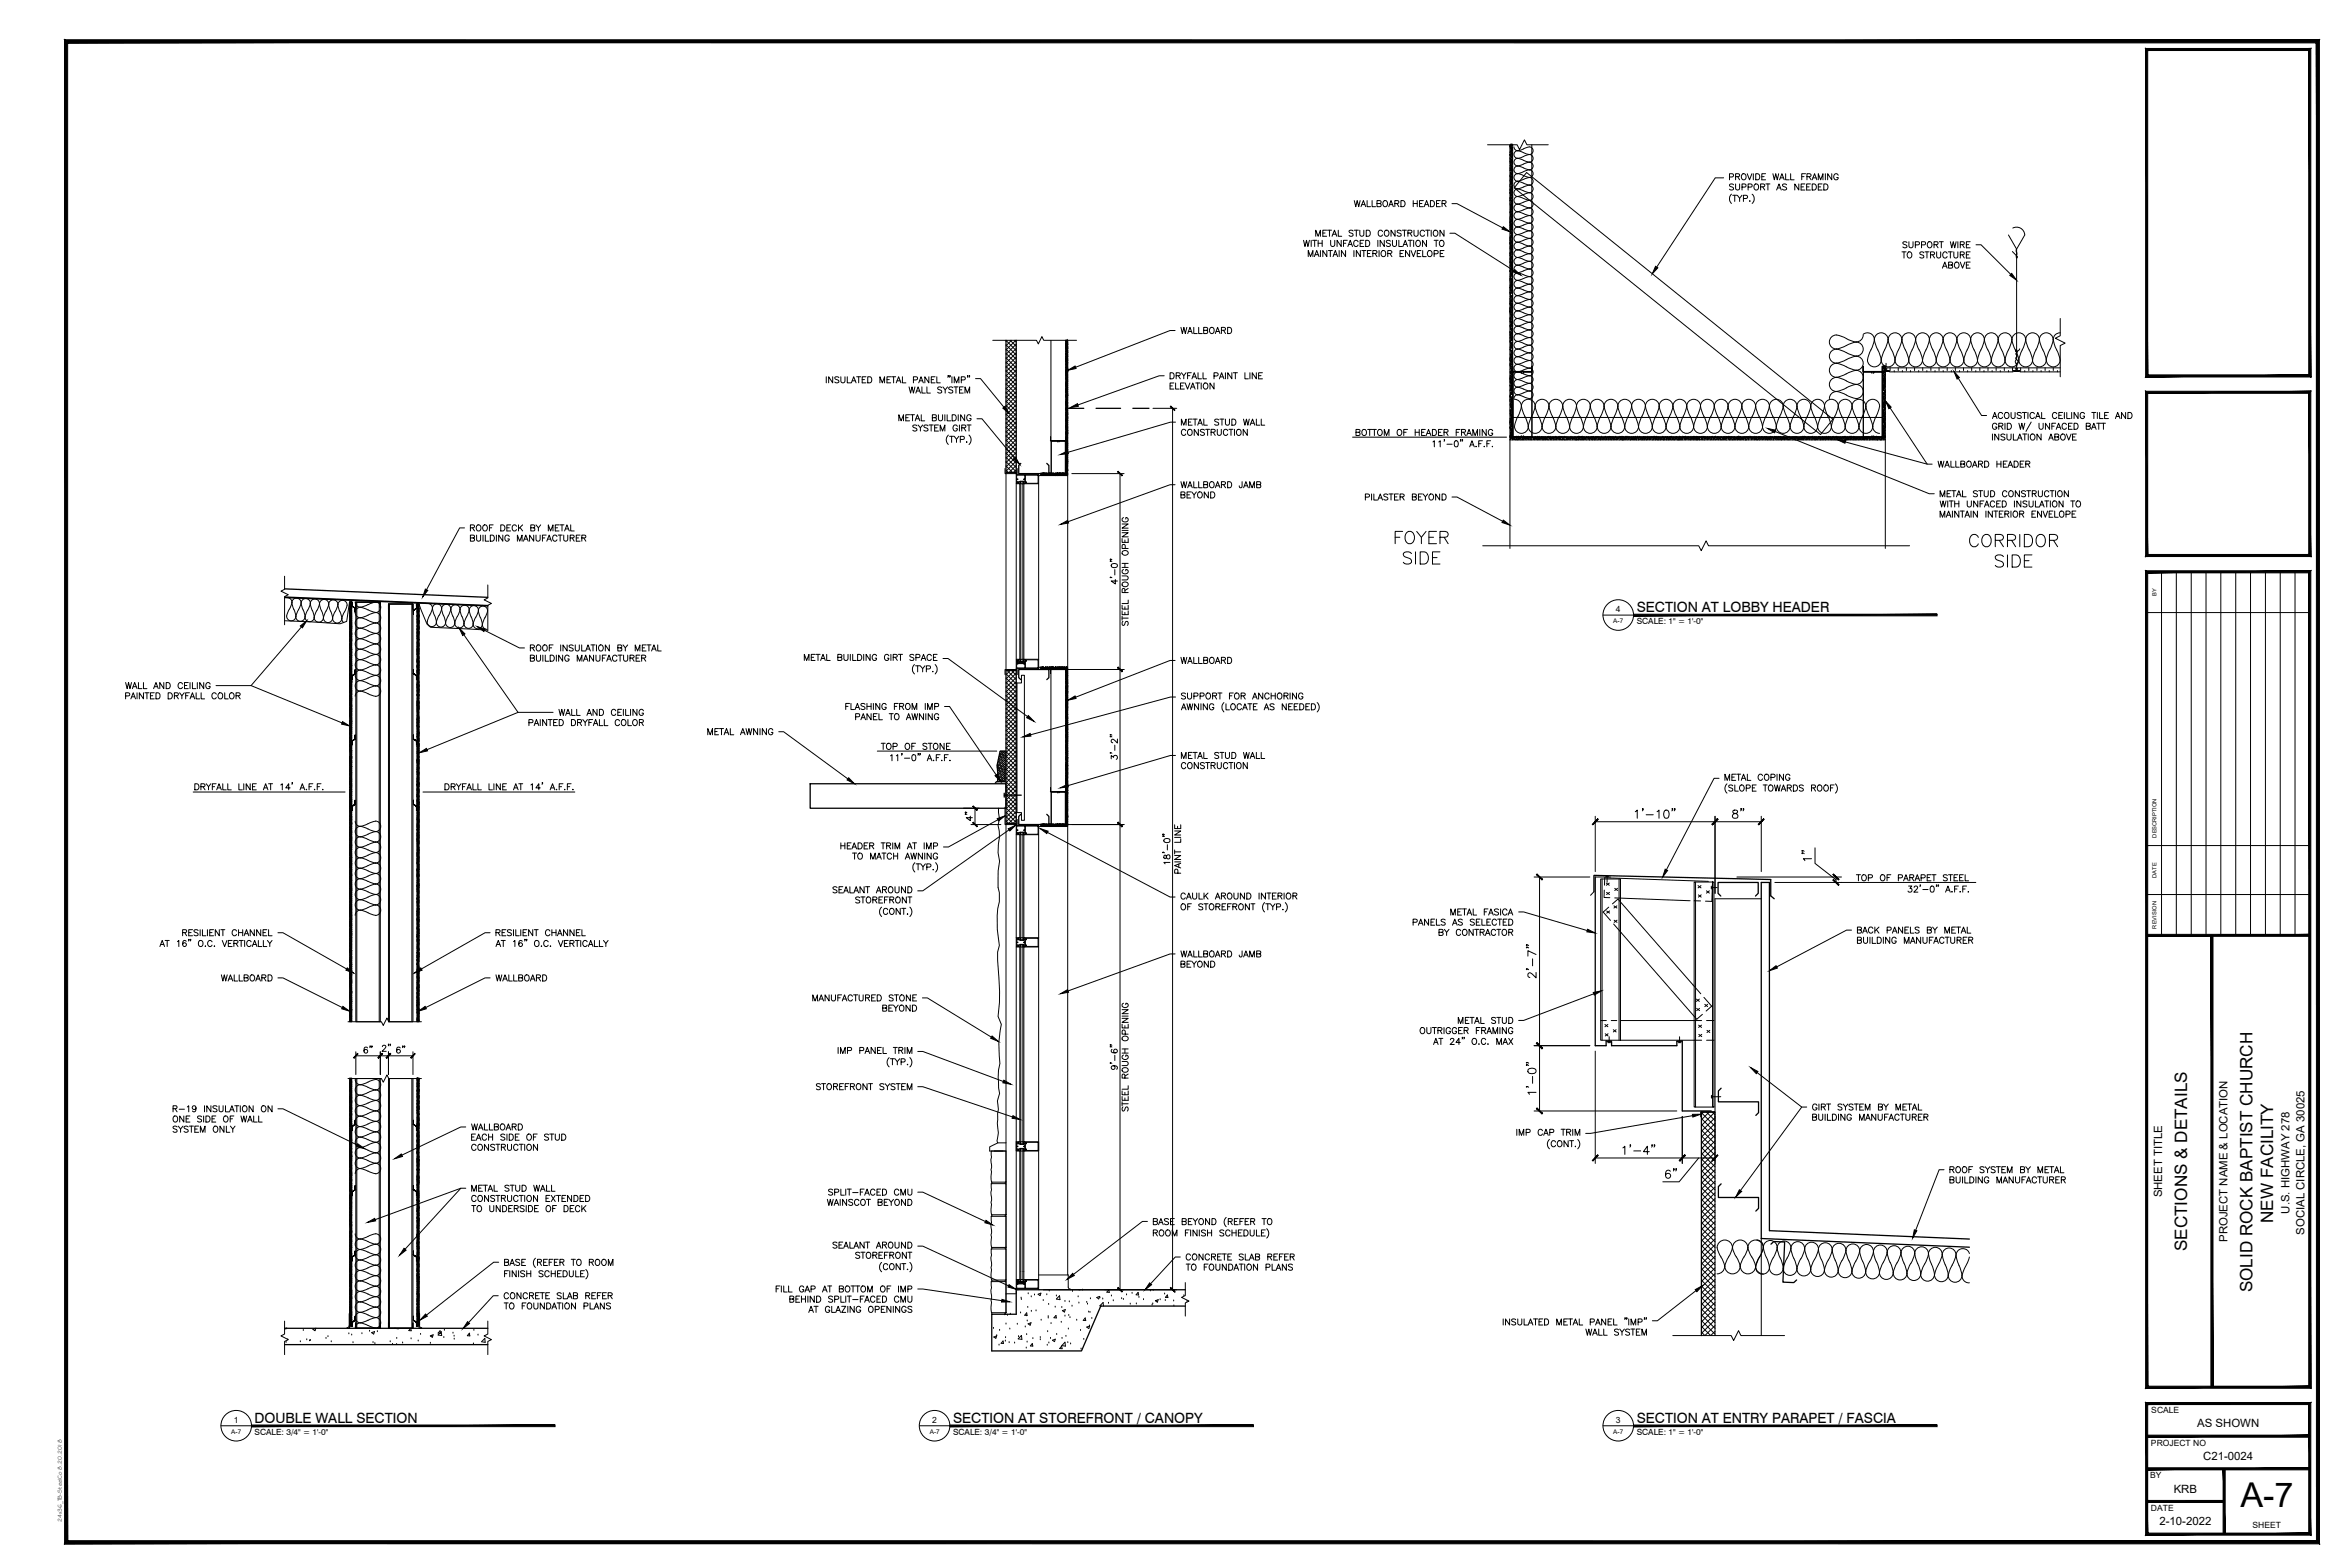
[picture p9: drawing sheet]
<svg xmlns="http://www.w3.org/2000/svg" width="914mm" height="610mm" viewBox="0 0 914 610" stroke-linecap="round" stroke-linejoin="round" font-family="sans-serif">
<defs><g id="words">
<text font-size="13.3" x="871.8" y="586.2">A-7</text>
<g font-size="6.7">
<text x="884.5" y="475.8" transform="rotate(-90 884.5 475.8)">NEW FACILITY</text>
<text x="851.1" y="486.7" transform="rotate(-90 851.1 486.7)">SECTIONS &amp; DETAILS</text>
<text x="876.5" y="502.8" transform="rotate(-90 876.5 502.8)">SOLID ROCK BAPTIST CHURCH</text>
</g>
<g font-size="5.5">
<text x="636.8" y="238.1">SECTION AT LOBBY HEADER</text>
<text x="99" y="553.5">DOUBLE WALL SECTION</text>
<text x="370.8" y="553.5">SECTION AT STOREFRONT / CANOPY</text>
<text x="636.8" y="553.5">SECTION AT ENTRY PARAPET / FASCIA</text>
</g>
<g font-size="4.4">
<text x="841.4" y="465.8" transform="rotate(-90 841.4 465.8)">SHEET TITLE</text>
<text x="890.8" y="472.2" transform="rotate(-90 890.8 472.2)">U.S. HIGHWAY 278</text>
<text x="866.8" y="483.2" transform="rotate(-90 866.8 483.2)">PROJECT NAME &amp; LOCATION</text>
<text x="896.7" y="480.4" transform="rotate(-90 896.7 480.4)">SOCIAL CIRCLE, GA 30025</text>
<text x="854.9" y="555.3">AS SHOWN</text>
<text x="857.3" y="568">C21-0024</text>
<text x="845.8" y="580.7">KRB</text>
<text x="840.3" y="593.4">2-10-2022</text>
</g>
<g font-size="3.3">
<text x="628.8" y="238.1">4</text>
<text x="636.8" y="242.8">SCALE: 1&quot; = 1'-0&quot;</text>
<text x="837.1" y="549.7">SCALE</text>
<text x="91" y="553.5">1</text>
<text x="362.7" y="553.5">2</text>
<text x="628.8" y="553.5">3</text>
<text x="99" y="558.3">SCALE: 3/4&quot; = 1'-0&quot;</text>
<text x="370.8" y="558.3">SCALE: 3/4&quot; = 1'-0&quot;</text>
<text x="636.8" y="558.3">SCALE: 1&quot; = 1'-0&quot;</text>
<text x="837" y="562.4">PROJECT NO</text>
<text x="836.7" y="575.1">BY</text>
<text x="837" y="587.8">DATE</text>
<text x="876.5" y="594.3">SHEET</text>
</g>
<g font-size="2.5">
<text x="627.7" y="242.2">A-7</text>
<text x="90" y="557.7">A-7</text>
<text x="361.8" y="557.7">A-7</text>
<text x="627.7" y="557.7">A-7</text>
</g>
<text font-size="2.3" x="24.1" y="592.2" transform="rotate(-90 24.1 592.2)">24x36_TB-SteelCo 8.20.2018</text>
<g font-size="2.2">
<text x="839.1" y="231.8" transform="rotate(-90 839.1 231.8)">BY</text>
<text x="839.1" y="325.8" transform="rotate(-90 839.1 325.8)">DESCRIPTION</text>
<text x="839.1" y="341.4" transform="rotate(-90 839.1 341.4)">DATE</text>
<text x="839.1" y="361.2" transform="rotate(-90 839.1 361.2)">REVISION</text>
</g>
</g></defs>
<!-- layer: A-Detl-Patt -->
<g fill="none" stroke="#000" stroke-width=".39">
<path d="M587.5 56.9h.1M587.5 59.5h.1M587.5 57.3h.1M587.6 57h.1M587.7 58h.1M587.7 57.1h.1M587.7 59h.1M587.7 57.9h.1M587.7 59.3h.1M587.7 58.9l.1 .1M587.8 59.7h.1M587.8 57.5h.1"/>
<path d="M587.8 58.6h.1M587.9 56.8h.1M587.9 57.6h.1M587.9 59h.1M587.9 56.4h.1M587.9 58.1h.1M587.9 59.2h.1M588 58.3h.1M588 58.4l-.1 .1M588 59.1h.1M588 56.5v.1M588 56.6h.1"/>
<path d="M588 57.8h.1M588 57.7h.1M588.1 58.5h.1M588.1 56.5h.1M588.1 60h.1M588.1 58.1h.1M588.1 57.2h.1M588.2 56.4h.1M588.2 58.7h.1M588.2 59.2h.1M588.2 58.1h.1M588.2 57.1h.1"/>
<path d="M588.2 57.6h.1M588.2 58.9h.1M588.2 59.5h.1M588.2 59h.1M588.3 58.8h.1M588.4 59.8h.1M588.4 60h.1M588.5 60h.1M588.5 57.5l-.1 .1M588.5 58.3h.1M588.5 59.7h.1M588.5 58.6h.1"/>
<path d="M588.5 56.4h.1M588.5 57.7h.1M588.5 56.7h.1M588.5 56.6h.1M588.5 57.5h.1M587.5 73.8h.1M587.5 61.7h.1M587.5 68.6h.1M587.5 72.2h.1M587.5 75.2h.1M587.5 72.8h.1M587.5 62.9h.1"/>
<path d="M587.5 77.9h.1M587.6 75.3h.1M587.6 60.5h.1M587.6 60.3h.1M587.6 74.1h.1M587.6 66.4h.1M587.6 60.4h.1M587.6 79.6h.1M587.6 70.6h.1M587.6 78.1h.1M587.6 70.2v.1M587.6 68.8h.1"/>
<path d="M587.6 77.1h.1M587.6 64.7h.1M587.6 78.3h.1M587.6 65.6h.1M587.6 75.4h.1M587.6 77.6h.1M587.6 66.6h.1M587.6 62.2h.1M587.6 63.2h.1M587.6 63.3v.1M587.6 65.3v.1M587.7 78.8h.1"/>
<path d="M587.7 70.1h.1M587.7 65.8h.1M587.7 75.1h.1M587.7 68.7h.1M587.7 63.8h.1M587.7 77.4h.1M587.7 74.5h.1M587.7 64.4h.1M587.7 74.3h.1M587.7 69.5h.1M587.7 69.9h.1M587.7 68h.1"/>
<path d="M587.7 64.1h.1M587.7 61.8h.1M587.7 71.8h.1M587.7 63h.1M587.7 69.1h.1M587.7 61.9v.1M587.7 62.2h.1M587.7 67.1h.1M587.7 68.9h.1M587.7 76.3h.1M587.7 67.3h.1M587.7 75.7h.1"/>
<path d="M587.7 71.1h.1M587.7 72v.1M587.7 72.6v.1M587.7 75.5v.1M587.8 64.4h.1M587.8 71.4h.1M587.8 77.9h.1M587.8 63.3h.1M587.8 79.9h.1M587.8 60.3h.1M587.8 75.9h.1M587.8 60.7h.1"/>
<path d="M587.8 75.8h.1M587.8 65.9h.1M587.8 60.8h.1M587.8 70.5h.1M587.8 71.6h.1M587.8 76.5h.1M587.8 66.4h.1M587.8 68.7h.1M587.8 64.7h.1M587.8 76.2h.1M587.8 73.8h.1M587.8 71.3h.1"/>
<path d="M587.8 67.1h.1M587.8 69.7h.1M587.9 70.9h.1M587.9 62.3h.1M587.9 65.8h.1M587.9 69.4h.1M587.9 77.7h.1M587.9 63.3h.1M587.9 77.2h.1M587.9 67.6h.1M587.9 67.5h.1M587.9 67.7h.1"/>
<path d="M587.9 75h.1M587.9 74.1h.1M587.9 74.8h.1M587.9 60.3h.1M587.9 73.1h.1M587.9 60.9h.1M587.9 70.1h.1M587.9 62.7h.1M587.9 77.3h.1M587.9 73.3h.1M587.9 76.9h.1M588 77.4h.1"/>
<path d="M588 64.8h.1M588 75.6h.1M588 65.4h.1M588 79.3h.1M588 78.2h.1M588 61.4h.1M588 73.7h.1M588 74.4h.1M588 79.6h.1M588 64.4h.1M588 65.7h.1M588 68.8h.1"/>
<path d="M588 77.2h.1M588 65.5h.1M588 75.5h.1M588 76.1h.1M588 75.1h.1M588 74h.1M588 66.1h.1M588 68.9h.1M588 64.7h.1M588 67v.1M588 72.6h.1M588 70.8h.1"/>
<path d="M588 65.1h.1M588 78.8h.1M588 63.7h.1M588 71.9h.1M588 69.8h.1M588 64.3h.1M588 73.5h.1M588 70.9l.1 .1M588 71.9v.1M588 69.1h.1M588 74.6h.1M588 68.7h.1"/>
<path d="M588.1 62.6h.1M588.1 66.3h.1M588.1 73.2h.1M588.1 62h.1M588.1 67.7h.1M588.1 66.6h.1M588.1 65.5h.1M588.1 68.1h.1M588.1 76h.1M588.1 72.9h.1M588.1 61h.1M588.1 64.5h.1"/>
<path d="M588.1 60.6h.1M588.1 78.5h.1M588.1 62.8h.1M588.1 69.1h.1M588.1 63.4h.1M588.1 62.4h.1M588.1 61.3h.1M588.1 71.5h.1M588.1 70.5h.1M588.1 77.2h.1M588.1 70.1h.1M588.1 67.5h.1"/>
<path d="M588.1 71.2h.1M588.1 60.3h.1M588.1 64.6h.1M588.2 66.5h.1M588.2 71.1h.1M588.2 79.4h.1M588.2 64.7h.1M588.2 78.2h.1M588.2 79.7h.1M588.2 79.3h.1M588.2 62.3h.1M588.2 72.4h.1"/>
<path d="M588.2 74.8v.1M588.2 76h.1M588.2 71.8h.1M588.2 65h.1M588.2 67.8h.1M588.2 67.7h.1M588.2 74.4h.1M588.2 65.3h.1M588.2 68.6h.1M588.2 62.1h.1M588.2 63.3h.1M588.2 62.6h.1"/>
<path d="M588.2 71.4h.1M588.2 75.8h.1M588.2 61.3h.1M588.2 70.8h.1M588.2 76.7h.1M588.2 69.9h.1M588.2 66.7h.1M588.2 71.9v.1M588.2 73h.1M588.2 73.5l.1 .1M588.3 79.5h.1M588.3 61.1h.1"/>
<path d="M588.3 79.9h.1M588.3 68h.1M588.3 61.3h.1M588.3 63h.1M588.3 75.9h.1M588.3 69.6h.1M588.3 74.8h.1M588.3 77.9h.1M588.3 62.3h.1M588.3 66.7h.1M588.3 77.5h.1M588.3 77h.1"/>
<path d="M588.3 64.4h.1M588.3 79.3h.1M588.3 62.4h.1M588.3 63.6h.1M588.3 63.3h.1M588.3 79.1l.1 .1M588.3 69.3h.1M588.3 72.2h.1M588.3 78.2h.1M588.4 67.6h.1M588.4 67.4h.1M588.4 61h.1"/>
<path d="M588.4 73.4h.1M588.4 66.4h.1M588.4 65.8h.1M588.4 72.5h.1M588.4 66.1v.1M588.4 69.9h.1M588.4 72.8v.1M588.4 68.5h.1M588.4 74.1h.1M588.4 70.1h.1M588.4 68.1h.1M588.4 61.6h.1"/>
<path d="M588.4 69.1h.1M588.4 63.6h.1M588.4 72.4h.1M588.4 75.9v.1M588.4 61l.1 .1M588.5 61.2h.1M588.5 76.4h.1M588.5 79.1h.1M588.5 78.8h.1M588.5 72.5h.1M588.5 74.6h.1M588.5 76.7h.1"/>
<path d="M588.5 75h.1M588.5 65.1h.1M588.5 62.1v.1M588.5 70.8h.1M588.5 61.5l-.1 .1M588.5 61h.1M588.5 69.7h.1M588.5 62.5h.1M588.5 67h.1M588.5 69.1h.1M588.5 78.6v.1M588.5 73.4h.1"/>
<path d="M588.5 75.8h.1M588.5 68.4h.1M588.5 80h.1M588.5 77.8h.1M588.5 76.8h.1M588.5 75.7h.1M588.5 73.5h.1M588.5 71.4h.1M588.5 69.3h.1M588.5 68.2h.1M588.5 67.2h.1M588.5 65h.1"/>
<path d="M588.5 63.9h.1M588.5 62.9h.1M588.5 60.7h.1M588.5 68.6h.1M588.5 66.6h.1M588.5 66.1h.1M588.5 73.9h.1M588.5 67.5h.1M588.5 66h.1M588.5 63.8h.1M588.5 78.2h.1M588.5 61.8h.1"/>
<path d="M588.5 70.3v.1M588.5 78.3h.1M588.5 78.9h.1M588.6 66.7h.1M588.6 72.4h.1M588.6 79.2h.1M588.6 77h.1M588.6 60h.1M588.6 76.5h.1M588.6 66.6h.1M588.6 74.9h.1M587.5 85h.1"/>
<path d="M587.5 86.8h.1M587.5 87.7h.1M587.5 94.7h.1M587.5 93h.1M587.5 99.6h.1M587.6 93.7h.1M587.6 98.7h.1M587.6 86.2h.1M587.6 95.1h.1M587.6 88.8h.1M587.6 96.8h.1M587.6 89.4h.1"/>
<path d="M587.6 85.7h.1M587.6 92.5h.1M587.6 82.6h.1M587.6 94.8v.1M587.6 86.6h.1M587.6 86.1h.1M587.6 93.6h.1M587.6 94.5h.1M587.6 88h.1M587.6 82.9h.1M587.6 99.2h.1M587.6 87.1h.1"/>
<path d="M587.7 89.6h.1M587.7 85.3h.1M587.7 95h.1M587.7 80.3h.1M587.7 94.8h.1M587.7 81.6h.1M587.7 97.1h.1M587.7 92.6h.1M587.7 84.3h.1M587.7 96.2h.1M587.7 81.8h.1M587.7 84.4h.1"/>
<path d="M587.7 86.3h.1M587.7 88.3h.1M587.7 87.4h.1M587.7 96.4h.1M587.7 93.4h.1M587.7 82.9h.1M587.7 88.5h.1M587.7 94h.1M587.7 90.6h.1M587.7 83.7h.1M587.7 93.6h.1M587.7 88.1h.1"/>
<path d="M587.7 84.1v.1M587.7 93h.1M587.7 95.9h.1M587.7 86.5h.1M587.7 99.4h.1M587.7 92.8h.1M587.7 80.5h.1M587.7 98.4h.1M587.8 94.8h.1M587.8 81.2h.1M587.8 83.8h.1M587.8 81.1h.1"/>
<path d="M587.8 97.3h.1M587.8 96.2h.1M587.8 95.2h.1M587.8 95.5h.1M587.8 85.7h.1M587.8 96.8h.1M587.8 82h.1M587.8 90.1h.1M587.8 94.1h.1M587.8 89.1h.1M587.8 83.9h.1M587.8 89.8h.1"/>
<path d="M587.8 92.1h.1M587.8 97.8h.1M587.8 92.6h.1M587.8 93.1h.1M587.8 92h.1M587.8 90.9h.1M587.8 82.6h.1M587.8 96.4h.1M587.8 91.1h.1M587.8 80.3h.1M587.8 82.8v.1M587.8 99.1h.1"/>
<path d="M587.8 89.9h.1M587.9 96.3h.1M587.9 89.6h.1M587.9 84.1h.1M587.9 93.7h.1M587.9 88.8h.1M587.9 87.8h.1M587.9 86.7h.1M587.9 99.7h.1M587.9 82.7h.1M587.9 88.2h.1M587.9 89.4h.1"/>
<path d="M587.9 81.3h.1M587.9 81.9h.1M587.9 85.7h.1M587.9 82.3h.1M587.9 89.3h.1M587.9 98.3h.1M587.9 82.4h.1M587.9 98.8h.1M587.9 86.8h.1M587.9 84.6h.1M587.9 82.5h.1M587.9 80.6h.1"/>
<path d="M587.9 97.9h.1M587.9 97h.1M587.9 87.2h.1M587.9 94.5h.1M587.9 98.6h.1M587.9 87.2v.1M587.9 81.4h.1M588 95.8h.1M588 99.7h.1M588 83.6h.1M588 90.6h.1M588 99.3h.1"/>
<path d="M588 90.2h.1M588 99.1h.1M588 80.4h.1M588 96.6h.1M588 93.2h.1M588 89.6h.1M588 86h.1M588 90.1h.1M588 87.3h.1M588 83.9h.1M588 92.1h.1M588 91.1h.1"/>
<path d="M588 83.7h.1M588 84.6h.1M588 95.2h.1M588 98.9h.1M588 82.8h.1M588 96.4h.1M588 81.7h.1M588 83.4h.1M588 92.7h.1M588 95.6h.1M588 81.3h.1M588 98.5h.1"/>
<path d="M588 88.7h.1M588 85.8h.1M588.1 81.5h.1M588.1 86h.1M588.1 89.1h.1M588.1 92.4h.1M588.1 80.9h.1M588.1 90.6h.1M588.1 92h.1M588.1 82.6h.1M588.1 90.4h.1M588.1 94.5h.1"/>
<path d="M588.1 97.4h.1M588.1 92.6h.1M588.1 87.9h.1M588.1 98.1h.1M588.1 97.6h.1M588.1 94h.1M588.1 88.1h.1M588.1 80.3h.1M588.1 91.8h.1M588.1 87v.1M588.1 80.1h.1M588.1 98.3h.1"/>
<path d="M588.1 90.2h.1M588.2 96.9h.1M588.2 84.3h.1M588.2 89.1h.1M588.2 86.2h.1M588.2 91.2h.1M588.2 84.7h.1M588.2 83.4v.1M588.2 84.9h.1M588.2 97.3h.1M588.2 87.6h.1M588.2 98.1h.1"/>
<path d="M588.2 94.9h.1M588.2 88.4h.1M588.2 88.3h.1M588.2 97.3v.1M588.2 89.4h.1M588.2 95.9h.1M588.2 94.1h.1M588.2 91.7h.1M588.2 86.6h.1M588.2 89.7h.1M588.2 81.8h.1M588.2 91.4v.1"/>
<path d="M588.2 97.6h.1M588.2 85.5h.1M588.3 88.2h.1M588.3 96.9h.1M588.3 85.8h.1M588.3 81.5h.1M588.3 80.8h.1M588.3 95.9h.1M588.3 98.7h.1M588.3 97.9h.1M588.3 82.1h.1M588.3 94.8h.1"/>
<path d="M588.3 97h.1M588.3 92.2h.1M588.3 85.7h.1M588.3 84.9h.1M588.3 91.8h.1M588.3 93.4h.1M588.3 81h.1M588.3 85h.1M588.3 86.1v.1M588.3 91.7h.1M588.3 85.2h.1M588.4 86h.1"/>
<path d="M588.4 91.6h.1M588.4 90.7h.1M588.4 94.4h.1M588.4 95.6h.1M588.4 88.3h.1M588.4 93.2h.1M588.4 83.3h.1M588.4 94.2h.1M588.4 82.4h.1M588.4 99.2h.1M588.4 87.3h.1M588.4 83.2h.1"/>
<path d="M588.4 85.1h.1M588.4 81.6h.1M588.4 97.8h.1M588.4 91.5h.1M588.4 90.6h.1M588.5 92.5h.1M588.5 82.5h.1M588.5 84.5h.1M588.5 94.2h.1M588.5 93.5h.1M588.5 99.7v.1M588.5 90.8h.1"/>
<path d="M588.5 95h.1M588.5 84.6h.1M588.5 84.9h.1M588.5 92.9h.1M588.5 89.3h.1M588.5 93.2h.1M588.5 86.8h.1M588.5 94.7h.1M588.5 80.5v.1M588.5 91.9h.1M588.5 98.9v.1M588.5 93.1h.1"/>
<path d="M588.5 80.4h.1M588.5 85.6h.1M588.5 99.2h.1M588.5 98.1h.1M588.5 97.1h.1M588.5 94.9h.1M588.5 93.9h.1M588.5 92.8h.1M588.5 90.6h.1M588.5 89.6h.1M588.5 88.5h.1M588.5 86.4h.1"/>
<path d="M588.5 85.3h.1M588.5 84.3h.1M588.5 82.1h.1M588.5 81h.1M588.5 88.8h.1M588.5 88.1h.1M588.5 84.2h.1M588.5 98.4h.1M588.5 100h.1M588.5 83.2h.1M588.5 83.5v.1M588.5 85.9h.1"/>
<path d="M588.5 87.4v.1M588.5 91.7v.1M588.5 96h.1M588.5 87.1h.1M588.5 80.8h.1M588.6 98.4h.1M588.6 80.5h.1M588.6 95.5h.1M588.6 97.1h.1M588.6 96.5h.1M588.6 98.7h.1M588.6 87.4h.1"/>
<path d="M587.5 105.6h.1M587.5 112h.1M587.5 109.3h.1M587.5 119.5h.1M587.5 118.2h.1M587.5 101.2h.1M587.6 118.5h.1M587.6 117.4h.1M587.6 116.3h.1M587.6 113.8h.1M587.6 102.1h.1M587.6 102.4h.1"/>
<path d="M587.6 114.1h.1M587.6 108.7h.1M587.6 108.3h.1M587.6 103.5h.1M587.6 115.3h.1M587.6 107.4h.1M587.6 112.1h.1M587.6 111.1h.1M587.6 116.9h.1M587.6 103.3h.1M587.6 112.9h.1M587.6 118.2h.1"/>
<path d="M587.6 105.8h.1M587.6 118.4h.1M587.6 114.2h.1M587.6 113.2h.1M587.6 100.9h.1M587.6 112.2h.1M587.6 117.9h.1M587.6 111.6h.1M587.6 106.6h.1M587.6 116.6h.1M587.6 116.1h.1M587.7 102.1h.1"/>
<path d="M587.7 119.9h.1M587.7 104.6h.1M587.7 114.8h.1M587.7 110h.1M587.7 108.9h.1M587.7 107.9h.1M587.7 105.5h.1M587.7 100.2h.1M587.7 109.6v.1M587.7 106.8h.1M587.7 114.5h.1M587.7 112h.1"/>
<path d="M587.7 105.8h.1M587.7 104.7h.1M587.7 103.6h.1M587.7 108.8h.1M587.7 108h.1M587.7 107.8h.1M587.7 103.9h.1M587.7 105.3h.1M587.7 102v.1M587.7 110.7h.1M587.7 118.6h.1M587.7 102.6h.1"/>
<path d="M587.7 113.7h.1M587.7 106.7h.1M587.7 101.9h.1M587.7 114.4h.1M587.7 101.1h.1M587.7 102.5h.1M587.7 101.5h.1M587.7 100.5h.1M587.7 114.9h.1M587.7 112.2h.1M587.7 119h.1M587.7 111.7h.1"/>
<path d="M587.7 119.3h.1M587.7 108.4h.1M587.8 113.2h.1M587.8 105.4h.1M587.8 106.1h.1M587.8 115.8h.1M587.8 111.5h.1M587.8 117.4h.1M587.8 102h.1M587.8 115.5h.1M587.8 114.6h.1M587.8 118h.1"/>
<path d="M587.8 110.1v.1M587.8 104.5h.1M587.8 118.4h.1M587.8 117.9h.1M587.8 107.3h.1M587.8 105.6h.1M587.8 118.9h.1M587.8 110.4h.1M587.8 106.3h.1M587.8 115.2h.1M587.8 103.1h.1M587.8 111.1h.1"/>
<path d="M587.8 101.2l.1 .1M587.9 100.4h.1M587.9 108.1h.1M587.9 101.8h.1M587.9 108.8h.1M587.9 113v.1M587.9 115.8v.1M587.9 119.6v.1M587.9 109.3h.1M587.9 107.8h.1M587.9 108.6h.1M587.9 107.6h.1"/>
<path d="M587.9 113.4h.1M587.9 117.2h.1M587.9 110.9h.1M587.9 112.8h.1M587.9 113.1h.1M587.9 116.9h.1M587.9 115.9h.1M587.9 103.1h.1M588 106.9h.1M588 109.4h.1M588 103h.1M588 115.6h.1"/>
<path d="M588 107.7h.1M588 116.7v.1M588 114.2h.1M588 112.2h.1M588 117.4h.1M588 119.6h.1M588 104.9h.1M588 104.8h.1M588 106.4h.1M588 104.2h.1M588 119.9h.1M588 115.4l.1 .1"/>
<path d="M588 116.3h.1M588 116.9h.1M588 104.5h.1M588 102.3h.1M588 103.1h.1M588 100.7h.1M588 107.2h.1M588 109.8h.1M588 104.3v.1M588 109.1h.1M588 113.8h.1M588 115.2h.1"/>
<path d="M588 108.4h.1M588.1 111.1h.1M588.1 113.2h.1M588.1 111.6h.1M588.1 118.3h.1M588.1 101.4v.1M588.1 100.8v.1M588.1 109.2v.1M588.1 109.9h.1M588.1 102.5h.1M588.1 110.5h.1M588.1 104.1h.1"/>
<path d="M588.1 103.3h.1M588.1 108.8h.1M588.1 113.5h.1M588.1 116.5h.1M588.1 106.6h.1M588.2 115.3h.1M588.2 118.9h.1M588.2 106.4h.1M588.2 105.7h.1M588.2 110.6h.1M588.2 117.2h.1M588.2 117.6h.1"/>
<path d="M588.2 118.4h.1M588.2 109.9h.1M588.2 100h.1M588.2 119.4h.1M588.2 100.9v.1M588.2 117.8h.1M588.2 119.5h.1M588.2 119.8h.1M588.2 103.3h.1M588.2 103.1h.1M588.2 113.9h.1M588.2 102.3h.1"/>
<path d="M588.2 108.7h.1M588.2 103.5h.1M588.2 109h.1M588.2 110.1h.1M588.2 104.5h.1M588.2 119.9h.1M588.2 109.8h.1M588.2 107.2h.1M588.2 100.7h.1M588.2 110.8h.1M588.2 119.3h.1M588.2 111.6h.1"/>
<path d="M588.2 118h.1M588.3 112.1h.1M588.3 100.2h.1M588.3 116.2h.1M588.3 108.9h.1M588.3 111.6h.1M588.3 105.1h.1M588.3 104.1h.1M588.3 100.4h.1M588.3 116.9h.1M588.3 101.7h.1M588.3 101.5v.1"/>
<path d="M588.3 104.2h.1M588.3 109.8v.1M588.3 114.9h.1M588.3 113.2h.1M588.3 105.4h.1M588.3 112.5h.1M588.3 103.8h.1M588.3 107.5h.1M588.3 111.4h.1M588.3 117h.1M588.3 106.7h.1M588.3 100.7h.1"/>
<path d="M588.4 116.3h.1M588.4 106.4h.1M588.4 114.2h.1M588.4 110.8h.1M588.4 103.1h.1M588.4 102.2h.1M588.4 115.9h.1M588.4 108.6h.1M588.4 114h.1M588.4 102.8h.1M588.4 104.4h.1M588.4 104.1h.1"/>
<path d="M588.4 102.7h.1M588.4 113.6h.1M588.4 112.8h.1M588.4 102.4h.1M588.4 112.9h.1M588.4 108.4h.1M588.4 103.3h.1M588.4 100.2v.1M588.4 114.1h.1M588.5 110.9h.1M588.5 116.5h.1M588.5 111h.1"/>
<path d="M588.5 105.3h.1M588.5 112.5h.1M588.5 100.5h.1M588.5 119.6h.1M588.5 119.1h.1M588.5 106.1h.1M588.5 113.7h.1M588.5 115.4h.1M588.5 107.8h.1M588.5 119.2h.1M588.5 109.5h.1M588.5 117.5h.1"/>
<path d="M588.5 105.1h.1M588.5 107.1h.1M588.5 104.6h.1M588.5 114.7h.1M588.5 107.4v.1M588.5 104h.1M588.5 114.4h.1M588.5 119.5h.1M588.5 118.5h.1M588.5 116.3h.1M588.5 115.2h.1M588.5 114.2h.1"/>
<path d="M588.5 112h.1M588.5 109.9h.1M588.5 106.7h.1M588.5 105.6h.1M588.5 103.5h.1M588.5 102.4h.1M588.5 101.4h.1M588.5 119.9h.1M588.5 101.2h.1M588.5 118.7h.1M588.5 116.1h.1M588.5 100.3h.1"/>
<path d="M588.5 108.8v.1M588.5 113.1h.1M588.5 117.4h.1M588.5 115l.1 .1M588.6 101.6h.1M588.6 113.2h.1M588.6 106h.1M588.6 109.1h.1M588.6 109.4v.1M414.7 139h.1M414.7 135.2h.1M414.7 135.7h.1"/>
<path d="M414.7 134h.1M414.7 137h.1M414.7 137.8h.1M414.7 134.5h.1M414.7 136.1h.1M414.7 138.1h.1M414.7 134.4h.1M414.7 132.7h.1M414.7 139.8h.1M414.7 139.5v.1M414.7 133.6h.1M414.8 139.8h.1"/>
<path d="M414.8 138.1h.1M414.8 139.6h.1M414.8 139.1h.1M414.8 135.6h.1M414.8 135.3h.1M414.8 138.9h.1M414.8 133.4h.1M414.8 135h.1M414.8 134.7h.1M414.8 133.2h.1M414.8 132.8h.1M414.9 136.9h.1"/>
<path d="M414.9 133.8h.1M414.9 136.2h.1M414.9 137.8h.1M414.9 135.7h.1M414.9 132.8h.1M414.9 136.7h.1M414.9 138.2h.1M414.9 134.7h.1M414.9 138.1h.1M414.9 139h.1M414.9 135.3h.1M414.9 134.9h.1"/>
<path d="M414.9 137.9h.1M414.9 133.5h.1M414.9 136.3h.1M414.9 135.8h.1M414.9 133.2h.1M414.9 135.5h.1M415 137.6h.1M415 137.9h.1M415 139.9h.1M415 134.2h.1M415 138.8v.2M415 136.8h.1"/>
<path d="M415 133.3h.1M415 138.2h.1M415 136.9h.1M415 137.4h.1M415.1 133.6h.1M415.1 139.7h.1M415.1 135.5h.1M415.1 136.3h.1M415.1 138.5h.1M415.1 136.4h.1M415.1 134.5h.1M415.1 133.4h.1"/>
<path d="M415.1 135.7h.1M415.1 132.7h.1M415.1 134.9h.1M415.1 137.5h.1M415.1 138.4h.1M415.1 135.1h.1M415.1 134.4h.1M415.1 138.1h.1M415.1 139.2h.1M415.1 133.5h.1M415.1 134.6h.1M415.1 137.4l.1 .1"/>
<path d="M415.1 136h.1M415.2 137.1h.1M415.2 133.8h.1M415.2 134.9h.1M415.2 132.8h.1M415.2 132.4h.1M415.2 138.5h.1M415.2 133.3h.1M415.2 139.2h.1M415.2 134.5h.1M415.2 134.3v.1M415.2 136.8h.1"/>
<path d="M415.2 132.6h.1M415.2 139.3h.1M415.3 139.6h.1M415.3 139.5h.1M415.3 133h.1M415.3 137.4h.1M415.3 138.7h.1M415.3 139.7h.1M415.3 135h.1M415.3 132.9h.1M415.3 132.4h.1M415.3 137.9h.1"/>
<path d="M415.3 132.8h.1M415.3 136.7h.1M415.3 137.1h.1M415.3 136.3h.1M415.3 135.5h.1M415.3 134.8h.1M415.3 133.4h.1M415.3 137.5h.1M415.3 134h.1M415.3 135.6v.1M415.4 135.1h.1M415.4 138.6h.1"/>
<path d="M415.4 134.1h.1M415.4 133.2h.1M415.4 136.1h.1M415.4 138.4h.1M415.4 135.3h.1M415.4 134.2h.1M415.4 134.3h.1M415.4 137.4h.1M415.4 136.7h.1M415.4 135.6v.1M415.4 138.5v.1M415.4 139.7h.1"/>
<path d="M415.4 138.9h.1M415.4 138.1h.1M415.4 137.3h.1M415.4 136.5h.1M415.4 135.7h.1M415.4 134.9h.1M415.4 133.3h.1M415.4 135.2h.1M415.4 138.7h.1M415.4 133.8h.1M415.4 132.5h.1M415.4 134h.1"/>
<path d="M415.4 136.8h.1M587.5 120.2h.1M587.5 121.4h.1M587.5 129.4h.1M587.5 121.6h.1M587.5 120.6h.1M587.5 139.6h.1M587.5 133.2h.1M587.5 121.3h.1M587.5 129h.1M587.5 126.7h.1M587.6 124.1h.1"/>
<path d="M587.6 132.7h.1M587.6 131.6h.1M587.6 129.7h.1M587.6 121.1h.1M587.6 127.2h.1M587.6 130.2h.1M587.6 120.3h.1M587.6 125.2h.1M587.6 124.4h.1M587.6 139.6h.1M587.6 130.4h.1M587.6 124.6h.1"/>
<path d="M587.6 137.9h.1M587.6 136.2h.1M587.6 132h.1M587.6 122.1h.1M587.6 135.2h.1M587.6 132.8h.1M587.6 139.5v.1M587.6 139.1l.1 .1M587.6 120.4h.1M587.7 130.5h.1M587.7 136.1h.1M587.7 125.4h.1"/>
<path d="M587.7 130.9h.1M587.7 135.6h.1M587.7 131.3h.1M587.7 123.6h.1M587.7 127.9v.1M587.7 122.6h.1M587.7 124.3h.1M587.7 123.8h.1M587.7 127.6h.1M587.7 126.6h.1M587.7 127v.1M587.7 128.2h.1"/>
<path d="M587.7 137h.1M587.7 139h.1M587.7 134.2h.1M587.7 123h.1M587.7 125.1h.1M587.7 127h.1M587.7 134h.1M587.7 136.5h.1M587.7 132.9h.1M587.7 127.8h.1M587.7 121.3h.1M587.7 134.7h.1"/>
<path d="M587.7 138.6h.1M587.7 138.1h.1M587.7 133.4h.1M587.7 136.2h.1M587.7 132.8v.1M587.7 129.2h.1M587.8 139.4h.1M587.8 130.5h.1M587.8 138.1h.1M587.8 132.4h.1M587.8 123.6v.1M587.8 120.5h.1"/>
<path d="M587.8 130h.1M587.8 129.8h.1M587.8 131.6h.1M587.8 127.8h.1M587.8 126.7h.1M587.8 139.1h.1M587.8 132.8h.1M587.8 124.1h.1M587.8 130.3v.1M587.8 129.5h.1M587.8 134.5h.1M587.8 125.1h.1"/>
<path d="M587.9 136.4h.1M587.9 135h.1M587.9 136.6h.1M587.9 122.7h.1M587.9 121.4h.1M587.9 124.2h.1M587.9 121.9v.1M587.9 122.2h.1M587.9 138.5v.1M587.9 135.3h.1M587.9 121.3h.1M587.9 121.6h.1"/>
<path d="M587.9 122.4h.1M587.9 132.3h.1M587.9 130.4h.1M587.9 133.9h.1M587.9 120.2v.1M587.9 128.8h.1M587.9 138.1h.1M587.9 140h.1M588 126.2h.1M588 133.7h.1M588 130.2h.1M588 125.2h.1"/>
<path d="M588 125.6h.1M588 128.1h.1M588 128.3h.1M588 129.4h.1M588 126.6h.1M588 132.6h.1M588 124.6h.1M588 135.2h.1M588 129h.1M588 136.7h.1M588 121.8h.1M588 138.6h.1"/>
<path d="M588 133.4v.1M588 136.5h.1M588 138.7h.1M588 120.7h.1M588 133.5h.1M588 132.3h.1M588 135.1h.1M588 126h.1M588 134.3h.1M588 134.7v.1M588 137v.1M588 124h.1"/>
<path d="M588 136.3h.1M588.1 139.1h.1M588.1 135.4h.1M588.1 125.7h.1M588.1 122.9h.1M588.1 121.7h.1M588.1 129.9h.1M588.1 123.4h.1M588.1 126.2h.1M588.1 126.8h.1M588.1 138h.1M588.1 128.1h.1"/>
<path d="M588.1 127.1h.1M588.1 135.7h.1M588.1 128h.1M588.1 132.6h.1M588.1 132h.1M588.1 138.9h.1M588.1 134.3h.1M588.1 127.2h.1M588.1 123.7l-.1 .1M588.1 137.1h.1M588.2 131.9h.1M588.2 127.1h.1"/>
<path d="M588.2 139h.1M588.2 122.7h.1M588.2 133.6h.1M588.2 133.7h.1M588.2 131.3h.1M588.2 126.4h.1M588.2 136.8h.1M588.2 128.5h.1M588.2 129.6h.1M588.2 131.8h.1M588.2 122.2h.1M588.2 128.6h.1"/>
<path d="M588.2 121.8h.1M588.2 134.9h.1M588.2 130.5h.1M588.2 138.1h.1M588.2 123.4h.1M588.2 137.6h.1M588.2 132.5h.1M588.2 137.3h.1M588.2 130.9h.1M588.2 124.4h.1M588.2 123.2h.1M588.2 139.5h.1"/>
<path d="M588.2 125.3h.1M588.2 125.7h.1M588.2 120.3h.1M588.2 120.7h.1M588.3 120.2h.1M588.3 126.6h.1M588.3 121.3h.1M588.3 131.9h.1M588.3 128.4h.1M588.3 137.9h.1M588.3 128.2v.1M588.3 138.7v.1"/>
<path d="M588.3 128.7h.1M588.3 129.6h.1M588.3 125.2h.1M588.3 126h.1M588.3 130h.1M588.3 130.9h.1M588.3 132.1h.1M588.3 131.1h.1M588.3 138.3v.1M588.3 138.1h.1M588.4 134.8h.1M588.4 125.6h.1"/>
<path d="M588.4 130.1h.1M588.4 121h.1M588.4 134.2h.1M588.4 122.3h.1M588.4 123.8h.1M588.4 123.3h.1M588.4 120.7h.1M588.4 129h.1M588.4 121.8h.1M588.4 133.3h.1M588.4 122.8h.1M588.4 138.1h.1"/>
<path d="M588.4 137.3h.1M588.4 135.7h.1M588.4 131.5h.1M588.4 139.6h.1M588.4 138.6h.1M588.4 138.4h.1M588.4 125.5h.1M588.4 139h.1M588.4 132.6h.1M588.4 125h.1M588.4 131.9v.1M588.5 122.6h.1"/>
<path d="M588.5 139.8h.1M588.5 136.5h.1M588.5 135.4h.1M588.5 134.3h.1M588.5 136.7h.1M588.5 129.5h.1M588.5 134.2h.1M588.5 127.2h.1M588.5 129h.1M588.5 130.6h.1M588.5 130.9h.1M588.5 137.5l-.2 .1"/>
<path d="M588.5 129.3h.1M588.5 131.1h.1M588.5 131.6h.1M588.5 136.8h.1M588.5 132.2h.1M588.5 130.1h.1M588.5 124.7h.1M588.5 121.6h.1M588.5 127.5h.1M588.5 123.3h.1M588.5 137.7h.1M588.5 136.6h.1"/>
<path d="M588.5 135.6h.1M588.5 133.4h.1M588.5 132.3h.1M588.5 131.3h.1M588.5 129.1h.1M588.5 128.1h.1M588.5 127h.1M588.5 124.9h.1M588.5 123.8h.1M588.5 122.7h.1M588.5 120.6h.1M588.5 139.7h.1"/>
<path d="M588.5 135.8h.1M588.5 125h.1M588.5 128h.1M588.5 126.9h.1M588.5 125.9h.1M588.5 120.9h.1M588.5 137.4h.1M588.5 121.6v.1M588.5 122.2v.1M588.5 124.3h.1M588.5 125.9v.1M588.5 130.2h.1"/>
<path d="M588.5 134.1v.1M588.5 134.5h.1M588.5 138.7v.1M588.5 124.8h.1M588.5 130.8h.1M588.6 132.3h.1M588.6 123.8h.1M588.6 122.7h.1M588.6 139.5h.1M414.7 145h.1M414.7 154.2h.1M414.7 144.9h.1"/>
<path d="M414.7 156.5h.1M414.7 152.2h.1M414.7 146h.1M414.7 152.6h.1M414.7 140.6h.1M414.7 157.5h.1M414.7 153.9h.1M414.7 152.5h.1M414.7 151.6h.1M414.7 140.2h.1M414.7 156.6h.1M414.7 149.2h.1"/>
<path d="M414.7 153h.1M414.7 141.8h.1M414.7 159.6h.1M414.7 143.3h.1M414.7 158.8h.1M414.7 149.9h.1M414.7 147.4h.1M414.7 145.4h.1M414.7 158.6h.1M414.7 152.4h.1M414.7 159.5h.1M414.7 157.2h.1"/>
<path d="M414.7 146.2h.1M414.7 148.6h.1M414.7 145.3h.1M414.7 146.5h.1M414.7 150.2h.1M414.7 156.4v.1M414.7 157.6v.1M414.8 154.7h.1M414.8 140.9h.1M414.8 156.8h.1M414.8 151.9h.1M414.8 140.8h.1"/>
<path d="M414.8 145.1h.1M414.8 150.8h.1M414.8 152.7h.1M414.8 154.1h.1M414.8 149.2h.1M414.8 159h.1M414.8 142.1h.1M414.8 154.3h.1M414.8 156.7h.1M414.8 157.8h.1M414.8 150.4h.1M414.8 143h.1"/>
<path d="M414.8 157h.1M414.8 151.1v.1M414.8 153.3h.1M414.8 147.1h.1M414.8 158.9h-.1M414.8 145.8h.1M414.8 150h.1M414.8 140.6h.1M414.8 158.3h.1M414.8 147.2h.1M414.8 151.3h.1M414.8 144.5h.1"/>
<path d="M414.8 151.7h.1M414.8 144.9h.1M414.8 143.8h.1M414.8 144.6h.1M414.8 140h.1M414.8 147.6h.1M414.8 147.8h.1M414.8 150.4v.1M414.8 157.5h.1M414.8 155.8h.1M414.9 159.6h.1M414.9 150.7h.1"/>
<path d="M414.9 159.3h.1M414.9 143.1h.1M414.9 153.6h.1M414.9 154.4h.1M414.9 155.5h.1M414.9 156.7h.1M414.9 147.9h.1M414.9 147.1h.1M414.9 156.1h.1M414.9 141.4h.1M414.9 155.6h.1M414.9 144.2h.1"/>
<path d="M414.9 154.5h.1M414.9 144.7h.1M414.9 151.5h.1M414.9 158.4v.1M414.9 149.7h.1M414.9 158.9h.1M414.9 142.6h.1M414.9 150.2h.1M414.9 144h.1M414.9 142.4h.1M414.9 159.7h.1M414.9 154.9h.1"/>
<path d="M414.9 150h.1M414.9 145.2h.1M414.9 149.6h.1M414.9 149.3h.1M414.9 141.7h.1M414.9 148.2h.1M414.9 149.1v.1M414.9 152.5h.1M414.9 142h.1M414.9 140.3h.1M414.9 152.2h.1M414.9 149h.1"/>
<path d="M414.9 156.4h.1M414.9 153.7h.1M414.9 142.7h.1M414.9 155.9h.1M414.9 151.9h.1M414.9 154.7h.1M414.9 157.8h.1M414.9 152.6h.1M414.9 154.1h.1M414.9 145.2v.1M414.9 145.6v.1M414.9 146.6h.1"/>
<path d="M415 155h.1M415 155.4h.1M415 142.8h.1M415 149.3h.1M415 146.7h.1M415 157.2h.1M415 140.3h.1M415 151.4h.1M415 154.4h.1M415 158.7h.1M415 142.9h.1M415 158.8h.1"/>
<path d="M415 142.6h.1M415 147.1h.1M415 147.3h.1M415 157.5h.1M415 148.2h.1M415 144.3h.1M415 155.3h.1M415 143.1h.1M415 158.3h.1M415 153.4h.1M415 155.6h.1M415 150.8h.1"/>
<path d="M415 146h.1M415 159.7h.1M415 159.6h.1M415 145h.1M415 153.8h.1M415 146.4h.1M415 147.6h.1M415 156.3h.1M415 149.4h.1M415 151.4v.1M415.1 142.5h.1M415.1 141.4h.1"/>
<path d="M415.1 141.7h.1M415.1 156.6h.1M415.1 151.9h.1M415.1 140.9h.1M415.1 144.2h.1M415.1 151.1h.1M415.1 141.1h.1M415.1 145.3h.1M415.1 153.2h.1M415.1 146.9h.1M415.1 140h.1M415.1 141.9v.1"/>
<path d="M415.1 152.2v.1M415.1 156.3v.1M415.1 157.2h.1M415.1 150.4h.1M415.1 142.3h.1M415.1 159.4h.1M415.1 153.3h.1M415.1 147.4h.1M415.1 150.7h.1M415.1 146.1h.1M415.1 147.9h.1M415.1 145.6h.1"/>
<path d="M415.1 150.9h.1M415.1 158.6h.1M415.1 157.7h.1M415.1 157h.1M415.1 156.2h.1M415.1 155.4h.1M415.1 146.7h.1M415.1 154.9h.1M415.1 147.5h.1M415.1 140.1h.1M415.1 156.9h.1M415.1 153.7h.1"/>
<path d="M415.1 154.1h.1M415.1 155.2h.1M415.1 154.6h.1M415.1 152.2h.1M415.1 143.9h.1M415.1 152.5h.1M415.1 146.3h.1M415.1 153.8h.1M415.1 153h.1M415.1 151.4h.1M415.1 156.4h.1M415.1 155h.1"/>
<path d="M415.1 144.3h.1M415.1 145.8h.1M415.1 158.4v.1M415.1 140.6h.1M415.1 150.6h.1M415.2 157.1h.1M415.2 143.3h.1M415.2 159h.1M415.2 141.5h.1M415.2 146.8h.1M415.2 151.6h.1M415.2 150.2h.1"/>
<path d="M415.2 148.4h.1M415.2 159.2h.1M415.2 149.8h.1M415.2 149h.1M415.2 148.2h.1M415.2 147.5h.1M415.2 141.9h.1M415.2 152.9h.1M415.2 148.5h.1M415.2 140.8h.1M415.2 148.6h.1M415.2 141.2h.1"/>
<path d="M415.2 150.5h.1M415.2 151.2h.1M415.2 145.3v.1M415.2 155.2h.1M415.2 150.3h.1M415.2 140.3h-.1M415.2 156h.1M415.2 155.8h.1M415.2 146.4h.1M415.2 147.9h.1M415.2 154.8h.1M415.2 143.8h.1"/>
<path d="M415.2 145.9h.1M415.2 145h.1M415.2 144.3h.1M415.2 143.5h.1M415.2 142.7h.1M415.2 155.4h.1M415.2 141.1h.1M415.2 156.7h.1M415.2 158h.1M415.2 141.8h.1M415.2 158.8l.1 .1M415.2 146.7h-.1"/>
<path d="M415.2 142.1h.1M415.2 157.3h.1M415.3 153h.1M415.3 148.9h.1M415.3 154.3h.1M415.3 143.3h.1M415.3 152.7h.1M415.3 145.9h.1M415.3 154.4h.1M415.3 141.1h.1M415.3 140.3h.1M415.3 157.2h.1"/>
<path d="M415.3 152.4h.1M415.3 143.6h.1M415.3 150.3h.1M415.3 142.4h.1M415.3 159.8h.1M415.3 144h.1M415.3 148.6h.1M415.3 145.7h.1M415.3 148.4h.1M415.3 145.5h.1M415.3 147.5h.1M415.3 158.3h.1"/>
<path d="M415.3 149.7h.1M415.3 151.9h.1M415.3 146.5h.1M415.3 159.4h.1M415.3 158.4h.1M415.3 146.1h.1M415.3 151.1h.1M415.3 148.7h.1M415.3 155.5h.1M415.3 144.1h.1M415.3 143.9h.1M415.4 157.9h.1"/>
<path d="M415.4 142.1h.1M415.4 156.1h.1M415.4 158.1h.1M415.4 160h.1M415.4 153.8h.1M415.4 153h.1M415.4 142h.1M415.4 143.4h.1M415.4 149.6h.1M415.4 152.1h.1M415.4 156.2h.1M415.4 144.8h.1"/>
<path d="M415.4 150.9h.1M415.4 153.3h.1M415.4 142.2h.1M415.4 146.1h.1M415.4 148.6h.1M415.4 148.9v.1M415.4 151.4v.1M415.4 150.2h.1M415.4 140.7h.1M415.4 140h.1M415.4 145h.1M415.4 150.8h.1"/>
<path d="M415.4 144.6h.1M415.4 147.6h.1M415.4 146.7h.1M415.4 156.9h.1M415.4 153.6h.1M415.4 158h.1M415.4 153.1h.1M415.4 151.1h.1M415.4 149.9h.1M415.4 158.3h.1M415.4 144.6v.1M415.4 157.7h.1"/>
<path d="M415.4 145.6h.1M415.4 159.7h.1M415.4 158.9h.1M415.4 155.8h.1M415.4 155h.1M415.4 154.1h.1M415.4 152.5h.1M415.4 151.7h.1M415.4 150.1h.1M415.4 149.3h.1M415.4 148.5h.1M415.4 147.7h.1"/>
<path d="M415.4 146.9h.1M415.4 142.9h.1M415.4 141.3h.1M415.4 140.5h.1M415.4 154h.1M415.4 157h.1M415.4 141.4h.1M415.4 140.3h.1M415.4 148.3h.1M415.4 143.5h.1M415.4 153.9h.1M415.4 143.7h.1"/>
<path d="M415.4 143.6h.1M415.4 140.9h.1M415.4 144.5h.1M415.4 145.3h.1M415.4 153.6v.1M415.4 153.8v.1M415.4 156.5v.1M415.4 157.3v.1M415.4 158.1v.1M415.4 159.8v.1M587.5 154.4h.1M587.5 154.2h.1"/>
<path d="M587.5 142h.1M587.5 148h.1M587.5 150.2h.1M587.5 140.3h.1M587.5 146.4h.1M587.5 156h.1M587.5 148.6h.1M587.5 143.8h.1M587.6 142.5h.1M587.6 155.7h.1M587.6 144.8h.1M587.6 152.1h.1"/>
<path d="M587.6 156h.1M587.6 159.2h.1M587.6 155h.1M587.6 141.3v.1M587.6 150.1h.1M587.6 157.6h.1M587.6 140.2h.1M587.6 147.4h.1M587.6 147.1h.1M587.6 155.8h.1M587.6 154.8h.1M587.6 156.4h.1"/>
<path d="M587.6 145.1v.1M587.7 148.9h.1M587.7 146.2h.1M587.7 147.5h.1M587.7 145.2h.1M587.7 151.7h.1M587.7 141.8h.1M587.7 148.7h.1M587.7 153.6v.1M587.7 141.4v.1M587.7 150.5h.1M587.7 154.5h.1"/>
<path d="M587.7 147.2h.1M587.7 146.4h.1M587.7 148.5h.1M587.7 157.2h.1M587.7 154.2h.1M587.7 152.8h.1M587.7 147.1h.1M587.7 153.9h.1M587.7 148.7v.1M587.7 157.9h.1M587.7 157.3h.1M587.7 141h.1"/>
<path d="M587.7 147.7h.1M587.7 153.3h.1M587.7 143.3h.1M587.7 155.4v.1M587.8 143.5h.1M587.8 142.6h.1M587.8 140.6h.1M587.8 141.9h.1M587.8 158.2h.1M587.8 149.5h.1M587.8 153.2h.1M587.8 145.3h.1"/>
<path d="M587.8 144.7v.1M587.8 151.9h.1M587.8 153.9v.1M587.8 145.1h.1M587.8 153h.1M587.8 158.6h.1M587.8 159.8h.1M587.8 150.9h.1M587.8 146.4h.1M587.8 145h.1M587.8 154.5h.1M587.8 154.6h.1"/>
<path d="M587.8 150h.1M587.8 151.1h.1M587.8 159.9h.1M587.8 141.4h.1M587.9 142.8h.1M587.9 159.7h.1M587.9 150.4h.1M587.9 148.2h.1M587.9 141.7h.1M587.9 140.9h.1M587.9 144.8h.1M587.9 142h.1"/>
<path d="M587.9 151.3h.1M587.9 145.3h.1M587.9 154.7h.1M587.9 155.3h.1M587.9 144.9h.1M587.9 143.2h.1M587.9 142.1h.1M587.9 147.6h.1M587.9 151.8h.1M587.9 151.9h.1M587.9 156.5h.1M587.9 151.1h.1"/>
<path d="M588 144.6h.1M588 146.1h.1M588 151.5h.1M588 142.8h.1M588 156.6h.1M588 148.1h.1M588 157.2h.1M588 157.5h.1M588 159.8h.1M588 143.3v.1M588 143.4h.1M588 151.9h.1"/>
<path d="M588 145.3h.1M588 158.6h.1M588 146.3v.1M588 153.5h.1M588 156.2h.1M588 157.8h.1M588 151.1h.1M588 141.7h.1M588 143.6h.1M588 148.9h.1M588 144.2h.1M588 155.7h.1"/>
<path d="M588 149.2h.1M588 142.9h.1M588 147.7h.1M588 150.3h.1M588 154.8h.1M588 154.3h.1M588.1 149.5h.1M588.1 153.3h.1M588.1 150.7h.1M588.1 145.7h.1M588.1 156.9h.1M588.1 147.3h.1"/>
<path d="M588.1 150h.1M588.1 157.5h.1M588.1 140.4h.1M588.1 158.3h.1M588.1 155.1h.1M588.1 158.2h.1M588.1 156.7h.1M588.1 142h.1M588.1 157.7h.1M588.1 147.8h.1M588.1 153.3v.1M588.1 155.8v.1"/>
<path d="M588.1 140.9h.1M588.1 157.1h.1M588.1 149.2h.1M588.1 144.3h.1M588.2 152.9h.1M588.2 141.1h.1M588.2 140.3h.1M588.2 145.1h.1M588.2 156.1h.1M588.2 155.4h.1M588.2 145.6h.1M588.2 149.9h.1"/>
<path d="M588.2 152.1h.1M588.2 148.5h.1M588.2 158.9h.1M588.2 144.3h.1M588.2 159.7h.1M588.2 156.7h.1M588.2 150.3h.1M588.2 148.1h.1M588.2 148.8h.1M588.2 140.6h.1M588.2 153.5h.1M588.2 158.7h.1"/>
<path d="M588.2 142.4h.1M588.2 146.6h.1M588.2 149.7h.1M588.2 149.4h.1M588.2 140.2h.1M588.2 156.3h.1M588.2 156.8h.1M588.2 154.9h.1M588.2 157.6h.1M588.2 156.6h.1M588.2 155.5h.1M588.2 145.8h.1"/>
<path d="M588.2 159.1h.1M588.2 159.2h.1M588.2 146.8h.1M588.2 140.9h.1M588.2 143.8h.1M588.2 154.4h.1M588.2 140.4h.1M588.3 158.6h.1M588.3 158.3h.1M588.3 146.6h.1M588.3 152.8h.1M588.3 149.7h.1"/>
<path d="M588.3 153.4h.1M588.3 152.3h.1M588.3 151.3h.1M588.3 155.6h.1M588.3 150.1h.1M588.3 143.5h.1M588.3 150.2h.1M588.3 150.5h.1M588.3 147.2h.1M588.3 147h.1M588.3 144.2h.1M588.3 149.2h.1"/>
<path d="M588.3 148.1h.1M588.3 150.8h.1M588.3 141h.1M588.3 153h.1M588.3 146.7h.1M588.3 146h.1M588.3 152.5h.1M588.3 147.3h.1M588.4 159.6h.1M588.4 156.4h.1M588.4 155.1h.1M588.4 144.9h.1"/>
<path d="M588.4 143.9h.1M588.4 142.8h.1M588.4 157.7h.1M588.4 141.9h.1M588.4 159.3h.1M588.4 143.3h.1M588.4 152v.1M588.4 155.3h.1M588.4 158.9h.1M588.4 141.7h.1M588.4 144.8h.1M588.4 153.2h.1"/>
<path d="M588.4 148.1h.1M588.4 150.4h.1M588.4 143.2h.1M588.4 140.7h.1M588.4 155.8h.1M588.4 152.8h.1M588.4 144.4h.1M588.4 146.7h.1M588.4 150.5v.1M588.4 154.1h.1M588.5 159.7h.1M588.5 141.2h.1"/>
<path d="M588.5 145.9h.1M588.5 145.6h.1M588.5 159.2h.1M588.5 152.4h.1M588.5 142.5h.1M588.5 150.6h.1M588.5 148.6h.1M588.5 147.7h.1M588.5 141.4h.1M588.5 153.8h.1M588.5 157.8h.1M588.5 156.6h.1"/>
<path d="M588.5 141.9h.1M588.5 140.1h.1M588.5 144.2h.1M588.5 145.8h.1M588.5 143.3h.1M588.5 154.4h.1M588.5 159.1h.1M588.5 158h.1M588.5 156.9h.1M588.5 154.8h.1M588.5 153.7h.1M588.5 152.7h.1"/>
<path d="M588.5 150.5h.1M588.5 149.5h.1M588.5 148.4h.1M588.5 146.2h.1M588.5 145.2h.1M588.5 144.1h.1M588.5 142h.1M588.5 140.9h.1M588.5 153.9h.1M588.5 149.6h.1M588.5 148.9h.1M588.5 158.8h.1"/>
<path d="M588.5 152.3h.1M588.5 143.4h.1M588.5 155.2h.1M588.5 143v.1M588.5 147.3h.1M588.5 151.6h.1M588.5 152.5h.1M588.5 155.8v.1M588.5 154h.1M588.6 141.3h.1M588.6 148.1h.1M588.6 152.6h.1"/>
<path d="M588.6 142h.1M588.6 153.9h.1M588.6 144h-.1M732.5 154.2h.1M732.5 148h.1M732.6 154.4h.1M732.6 156h.1M732.6 155.7h.1M732.6 148.6h.1M732.6 143.8h.1M732.6 144.8h.1M732.6 150.2h.1"/>
<path d="M732.6 152.1h.1M732.6 146.4h.1M732.6 150.1h.1M732.6 155h.1M732.6 147.4h.1M732.6 157.6h.1M732.6 159.2h.1M732.6 147.1h.1M732.6 155.8h.1M732.6 145.1v.1M732.6 154.8h.1M732.6 146.2h.1"/>
<path d="M732.6 147.5h.1M732.6 156.4h.1M732.6 150.5h.1M732.6 145.2h.1M732.6 151.7h.1M732.7 148.5h.1M732.7 154.5h.1M732.7 157.2h.1M732.7 153.6h.1M732.7 147.1h.1M732.7 147.2h.1M732.7 146.4h.1"/>
<path d="M732.7 148.7h.1M732.7 154.2h.1M732.7 152.8h.1M732.7 153.9h.1M732.7 157.3h.1M732.7 148.9h.1M732.7 158.1h.1M732.7 147.7h.1M732.7 157.9h.1M732.7 155.4v.1M732.7 153.6l.1 .1M732.8 143.5h.1"/>
<path d="M732.8 142.6h.1M732.8 157.2h.1M732.8 153.3h.1M732.8 153.2h.1M732.8 143.3h.1M732.8 145.3h.1M732.8 144.7v.1M732.8 153.9v.1M732.8 158.2h.1M732.8 149.5h.1M732.8 153h.1M732.8 158.6h.1"/>
<path d="M732.8 145.1h.1M732.8 150.9h.1M732.8 146.4h.1M732.8 154.5h.1M732.8 151.9h.1M732.8 151.1h.1M732.8 159.8h.1M732.8 145h.1M732.9 150h.1M732.9 142.8h.1M732.9 150.4h.1M732.9 159.9h.1"/>
<path d="M732.9 154.6h.1M732.9 148.2h.1M732.9 155.3h.1M732.9 159.7h.1M732.9 143.2h.1M732.9 151.3h.1M732.9 151.8h.1M732.9 144.8h.1M732.9 151.9h.1M732.9 154.7h.1M732.9 145.3h.1M732.9 144.9h.1"/>
<path d="M732.9 151.5h.1M732.9 147.6h.1M732.9 151.1h.1M732.9 156.5h.1M732.9 156.6h.1M732.9 148.1h.1M733 144.6h.1M733 146.1h.1M733 159.8h.1M733 151.9h.1M733 157.5h.1M733 157.2h.1"/>
<path d="M733 143.4h.1M733 143.3v.1M733 146.3v.1M733 153.5h.1M733 158.6h.1M733 151.1h.1M733 143.6h.1M733 144.2h.1M733 145.3h.1M733 155.7h.1M733 151.5h.1M733 142.9h.1"/>
<path d="M733 147.7h.1M733 148.9h.1M733 154.3h.1M733 156.2h.1M733 157.8h.1M733 149.2h.1M733.1 149.5h.1M733.1 153.3h.1M733.1 142.8h.1M733.1 154.8h.1M733.1 150.3h.1M733.1 147.3h.1"/>
<path d="M733.1 150h.1M733.1 145.7h.1M733.1 156.9h.1M733.1 157.5h.1M733.1 158.3h.1M733.1 150.7h.1M733.1 158.2h.1M733.1 147.8h.1M733.1 157.7h.1M733.1 155.1h.1M733.1 155.8l.1 .1M733.1 149.2h.1"/>
<path d="M733.1 153.3v.1M733.2 152.9h.1M733.2 145.1h.1M733.2 157.1h.1M733.2 155.4h.1M733.2 144.3h.1M733.2 145.6h.1M733.2 156.1h.1M733.2 148.5h.1M733.2 149.9h.1M733.2 156.7h.1M733.2 148.1h.1"/>
<path d="M733.2 148.8h.1M733.2 153.5h.1M733.2 150.3h.1M733.2 146.6h.1M733.2 152.1h.1M733.2 156.8h.1M733.2 158.9h.1M733.2 159.7h.1M733.2 158.7h.1M733.2 157.6h.1M733.2 143.8h.1M733.2 159.1h.1"/>
<path d="M733.2 159.2h.1M733.2 149.4h.1M733.2 154.9h.1M733.2 156.6h.1M733.2 145.8h.1M733.3 158.6h.1M733.3 156.3h.1M733.3 158.3h.1M733.3 146.6h.1M733.3 152.8h.1M733.3 149.7h.1M733.3 155.5h.1"/>
<path d="M733.3 154.4h.1M733.3 153.4h.1M733.3 155.6h.1M733.3 146.8h.1M733.3 152.3h.1M733.3 150.1h.1M733.3 147.2h.1M733.3 143.5h.1M733.3 147h.1M733.3 151.3h.1M733.3 150.2h.1M733.3 149.2h.1"/>
<path d="M733.3 150.5h.1M733.3 153h.1M733.4 159.6h.1M733.4 144.2h.1M733.4 155.1h.1M733.4 146h.1M733.4 144.9h.1M733.4 157.7h.1M733.4 152.5h.1M733.4 147.3h.1M733.4 150.8h.1M733.4 143.9h.1"/>
<path d="M733.4 152v.1M733.4 155.3h.1M733.4 158.9h.1M733.4 159.2v.1M733.4 156.4h.1M733.4 153.2h.1M733.4 148.1h.1M733.4 143.2h.1M733.4 143.3h.1M733.4 142.8h.1M733.4 144.8h.1M733.4 155.8h.1"/>
<path d="M733.4 144.4h.1M733.4 146.7h.1M733.4 152.8h.1M733.5 145.9h.1M733.5 150.4h.1M733.5 152.3h.1M733.5 154.1h.1M733.5 142.5h.1M733.5 145.6h.1M733.5 150.5v.1M733.5 155.8v.1M733.5 159.2h.1"/>
<path d="M733.5 159.7h.1M733.5 153.8h.1M733.5 148.6h.1M733.5 144.2h.1M733.5 145.8h.1M733.5 150.6h.1M733.5 143.3h.1M733.5 147.7h.1M733.5 153.9h.1M733.5 157.8h.1M733.5 156.6h.1M733.5 158.8h.1"/>
<path d="M733.5 155.2h.1M733.5 154.4h.1M733.5 149.6h.1M733.5 143.4h.1M733.6 159.1h.1M733.6 158h.1M733.6 156.9h.1M733.6 154.8h.1M733.6 153.7h.1M733.6 152.7h.1M733.6 150.5h.1M733.6 149.5h.1"/>
<path d="M733.6 148.4h.1M733.6 146.2h.1M733.6 145.2h.1M733.6 144.1h.1M733.6 148.1h.1M733.6 148.9h.1M733.6 154h.1M733.6 152.3h.1M733.6 145.9h.1M733.6 143v.1M733.6 144h.1M733.6 147.3h.1"/>
<path d="M733.6 151.6h.1M733.6 152.5h.1M733.6 155.8v.1M735.4 143.1v1.1M737.1 144.2v.5M738.6 143.1v1.1M740.2 144.2v.5M741.8 143.1v1.1M743.4 144.2v.5M745 143.1v1.1M746.6 144.2v.5M748.1 143.1v1.1"/>
<path d="M749.8 144.2v.5M751.3 143.1v1.1M752.9 144.2v.5M754.5 143.1v1.1M756.1 144.2v.5M757.7 143.1v1.1M759.3 144.2v.5M760.8 143.1v1.1M762.5 144.2v.5M764 143.1v1.1M765.6 144.2v.5M767.2 143.1v1.1"/>
<path d="M768.8 144.2v.5M770.4 143.1v1.1M772 144.2v.5M773.5 143.1v1.1M775.2 144.2v.5M776.7 143.1v1.1M778.3 144.2v.5M779.9 143.1v1.1M781.5 144.2v.5M783.1 143.1v1.1M786.2 143.1v1.1M787.9 144.2v.5"/>
<path d="M789.4 143.1v1.1M791 144.2v.5M792.6 143.1v1.1M794.2 144.2v.5M795.8 143.1v1.1M797.4 144.2v.5M798.9 143.1v1.1M800.6 144.2v.5M414.7 179.8h.1M414.7 174h.1M414.7 172.1h.1M414.7 166h.1"/>
<path d="M414.7 171.8h.1M414.7 174.6h.1M414.7 163.5h.1M414.7 166.4h.1M414.7 170.8h.1M414.7 167.1h.1M414.7 168.8h.1M414.7 175.8h.1M414.7 179.3h.1M414.7 172.6h.1M414.7 172.9h.1M414.7 163.6h.1"/>
<path d="M414.7 162.9h.1M414.7 178.4h.1M414.7 165.7h.1M414.7 170.2h.1M414.7 170.4h.1M414.7 178.3h.1M414.7 173.4h.1M414.7 168.6h.1M414.7 163.8h.1M414.7 175.4h.1M414.7 160.7h.1M414.7 174.3h.1"/>
<path d="M414.7 178.8h.1M414.7 171.4h.1M414.7 164.1h.1M414.7 173.5h.1M414.7 177h.1M414.7 168.2h.1M414.8 177.5h.1M414.8 166.1h.1M414.8 169.3h.1M414.8 164.8h.1M414.8 179.2h.1M414.8 173h.1"/>
<path d="M414.8 179.3h.1M414.8 161h.1M414.8 161.6h.1M414.8 175.9h.1M414.8 168.9h.1M414.8 168.1h.1M414.8 178.2h.1M414.8 162.3h.1M414.8 173.3h.1M414.8 163.7h.1M414.8 171h.1M414.8 179.5h.1"/>
<path d="M414.8 175.7h.1M414.8 177.2h.1M414.8 172.9h.1M414.8 161.9h.1M414.8 174.5h.1M414.8 165.6h.1M414.8 178.4h.1M414.8 161.5h.1M414.8 162.5h.1M414.8 161.8h.1M414.8 180h.1M414.8 172.6h.1"/>
<path d="M414.8 165.2h.1M414.8 167h.1M414.8 163.9h.1M414.8 166.8h.1M414.8 167.7h.1M414.8 168.5v.1M414.8 175.4v.1M414.9 173.4h.1M414.9 168.6h.1M414.9 164.7h.1M414.9 163.7h.1M414.9 160.6h.1"/>
<path d="M414.9 166.5h.1M414.9 178.5h.1M414.9 179h.1M414.9 174.2h.1M414.9 169.4h.1M414.9 164h.1M414.9 170.7h.1M414.9 173.2h.1M414.9 171.7h.1M414.9 171.1h.1M414.9 177.5h.1M414.9 169.6h.1"/>
<path d="M414.9 180h.1M414.9 178.3h.1M414.9 164.5h.1M414.9 178h.1M414.9 161.8h.1M414.9 160h.1M414.9 176.1h.1M414.9 169.9h.1M414.9 174.1h.1M414.9 167.9h.1M414.9 172h.1M414.9 165.2h.1"/>
<path d="M414.9 179.2h.1M414.9 178.4h.1M414.9 177.6h.1M414.9 176.8h.1M414.9 166.6h.1M414.9 164.3h.1M414.9 173.7h.1M414.9 166.3h.1M414.9 176.4h.1M414.9 160.5h.1M414.9 161.3h.1M414.9 160.1h.1"/>
<path d="M414.9 160.8h.1M414.9 166.9v.1M414.9 176h.1M414.9 168.2h.1M414.9 169.3h.1M414.9 171.2h.1M414.9 178.7h.1M414.9 174.4h.1M414.9 169.1h.1M414.9 172.1h.1M414.9 160.7h.1M414.9 172.5l.1 .1"/>
<path d="M414.9 160l.2 .1M414.9 162.6h.1M414.9 164.8h.1M414.9 171.6h.1M415 174.2h.1M415 160.4h.1M415 164.4h.1M415 172.9h.1M415 168.8h.1M415 175.2h.1M415 175.7h.1M415 164.7h.1"/>
<path d="M415 169.5h.1M415 162.7h.1M415 177.7h.1M415 170.4h.1M415 169.7h.1M415 168.1h.1M415 179.8h.1M415 175h.1M415 170.2h.1M415 166h.1M415 165.8h.1M415 167.4h.1"/>
<path d="M415 169.9h.1M415 174.8v.1M415 169h.1M415 167.3h.1M415 165.3h.1M415 174.1h.1M415 173.7h.1M415 179.3h.1M415 161.8h.1M415 162.8h.1M415 176.2h.1M415 166.5h.1"/>
<path d="M415 165.7h.1M415 164.9h.1M415 164.1h.1M415 176.6h.1M415 174.3h.1M415 177.2h.1M415 174.6h.1M415 160.5h.1M415 175l-.1 .1M415 163.3h.1M415 163.4h.1M415.1 179.1h.1"/>
<path d="M415.1 170.2h.1M415.1 176.2h.1M415.1 168.2h.1M415.1 161.5h.1M415.1 176.3h.1M415.1 167h.1M415.1 160.2h.1M415.1 172.9h.1M415.1 162.5h.1M415.1 161.7h.1M415.1 160.9h.1M415.1 162.2h.1"/>
<path d="M415.1 176h.1M415.1 168.5h.1M415.1 161.2h.1M415.1 179.3h.1M415.1 163.1h.1M415.1 166.8v.1M415.1 167.7h.1M415.1 167.8v.1M415.1 179.4h.1M415.1 163h.1M415.1 174.7h.1M415.1 163.6h.1"/>
<path d="M415.1 173.9h.1M415.1 174h.1M415.1 173.8h.1M415.1 175.8h.1M415.1 171h.1M415.1 164.8h.1M415.1 176.1h.1M415.1 161.4h.1M415.1 164.7h.1M415.1 168.1h.1M415.1 164v.1M415.1 170h.1"/>
<path d="M415.1 163.9h.1M415.1 166.1h.1M415.1 175h.1M415.1 178.7h.1M415.1 169.4h.1M415.1 178.6h.1M415.1 167.6h.1M415.1 164.5h.1M415.1 176.9h.1M415.1 161.3h.1M415.1 167.3h.1M415.1 169.6h.1"/>
<path d="M415.1 177.1h.1M415.1 162.3h.1M415.1 161.6h.1M415.1 160.6h.1M415.1 160.3v.1M415.1 166v.1M415.2 179.9h.1M415.2 171.9h.1M415.2 162.6h.1M415.2 176.5h.1M415.2 172.8h.1M415.2 166.6h.1"/>
<path d="M415.2 171.3h.1M415.2 161.2h.1M415.2 169.8h.1M415.2 177.9h.1M415.2 163.2h.1M415.2 177.5h.1M415.2 166.3h.1M415.2 167.4v.1M415.2 172.2h.1M415.2 163.6h.1M415.2 170.9h.1M415.2 162h.1"/>
<path d="M415.2 165.4h.1M415.2 179h.1M415.2 178h.1M415.2 172.1h.1M415.2 163.3h.1M415.2 172.3h.1M415.2 171.4h.1M415.2 174.9h.1M415.2 170.8h.1M415.2 163.4h.1M415.2 174.3h.1M415.2 171h.1"/>
<path d="M415.2 171.7h.1M415.3 175.8h.1M415.3 174.4h.1M415.3 165.1h.1M415.3 171.8h.1M415.3 165.5h.1M415.3 178.6h.1M415.3 176.8h.1M415.3 165.8h.1M415.3 168.8h.1M415.3 176.2h.1M415.3 166.9h.1"/>
<path d="M415.3 162h.1M415.3 174.9h.1M415.3 179.6h.1M415.3 168.7h.1M415.3 164.9v.1M415.3 172.4h.1M415.3 175.5h.1M415.3 160.5h.1M415.3 166.8h.1M415.3 167.6h.1M415.3 178.2h.1M415.3 160.8h.1"/>
<path d="M415.3 177.9h.1M415.3 171.6h.1M415.3 166.2h.1M415.3 170.4h.1M415.3 167.3h.1M415.3 177.3h.1M415.3 163h.1M415.3 173.2h.1M415.3 162.4h.1M415.3 179.3h.1M415.3 164.6h.1M415.3 164.5h.1"/>
<path d="M415.3 171.9v.1M415.3 175.7h.1M415.3 179.9h.1M415.3 173.8h.1M415.4 171.7h.1M415.4 177h.1M415.4 167.1h.1M415.4 164.3h.1M415.4 179.7h.1M415.4 164h.1M415.4 166.2h.1M415.4 171.3h.1"/>
<path d="M415.4 177.3h.1M415.4 166.8h.1M415.4 178.7h.1M415.4 162.4h.1M415.4 165.5h.1M415.4 169.2h.1M415.4 173h.1M415.4 172.5h.1M415.4 176.6h.1M415.4 162.8h.1M415.4 170.2h.1M415.4 160.8h.1"/>
<path d="M415.4 173.6h.1M415.4 162.5h.1M415.4 170.5h.1M415.4 179.8h.1M415.4 167.7h.1M415.4 168h.1M415.4 175h.1M415.4 179h.1M415.4 173.1h.1M415.4 173.9h.1M415.4 176.1h.1M415.4 169.3h.1"/>
<path d="M415.4 160.3h.1M415.4 165.7h.1M415.4 175v.1M415.4 167.3h.1M415.4 178.2h.1M415.4 177.4h.1M415.4 175.8h.1M415.4 174.2h.1M415.4 173.4h.1M415.4 172.6h.1M415.4 171.8h.1M415.4 168.6h.1"/>
<path d="M415.4 167.8h.1M415.4 167h.1M415.4 165.4h.1M415.4 164.6h.1M415.4 163.8h.1M415.4 163h.1M415.4 162.2h.1M415.4 161.3h.1M415.4 160.5h.1M415.4 179.5h.1M415.4 168.9h.1M415.4 161.1h.1"/>
<path d="M415.4 168.7h.1M415.4 175.4h.1M415.4 166.5h.1M415.4 172.7h.1M415.4 162.7h.1M415.4 169.3v.1M415.4 170.5v.1M415.4 171h.1M415.4 176.7v.1M587.5 163.9h.1M587.5 164.5h.1M587.5 165h.1"/>
<path d="M587.5 169.7h.1M587.5 164.4h.1M587.6 166.7h.1M587.6 164.3h.1M587.6 166.3h.1M587.6 163.1h.1M587.6 169.9h.1M587.6 160h.1M587.6 160.9h.1M587.6 166.6h.1M587.6 169.6h.1M587.6 161.3h.1"/>
<path d="M587.6 170.3h.1M587.7 170.1h.1M587.7 163.5h.1M587.7 165.4h.1M587.7 164.6h.1M587.7 166.5h.1M587.7 160h.1M587.7 166.7h.1M587.7 170h.1M587.7 170.6h.1M587.7 161.5v.1M587.7 162.2h.1"/>
<path d="M587.7 167.4h.1M587.7 161.6h.1M587.7 162.6h.1M587.7 162.7v.1M587.7 170.7v.1M587.7 161h.1M587.7 163.3h.1M587.7 168.8h.1M587.7 170.7h.1M587.7 168.3h.1M587.8 161.9h.1M587.8 165.9h.1"/>
<path d="M587.8 166.9h.1M587.8 169.1h.1M587.8 168.5h.1M587.8 163h.1M587.8 167h.1M587.8 170.2h.1M587.8 160.6h.1M587.8 164.4h.1M587.8 167.5h.1M587.8 161.1h.1M587.8 160.5h.1M587.8 161.3h.1"/>
<path d="M587.8 160.2h.1M587.9 168.4h.1M587.9 169.6h.1M587.9 163.6h.1M587.9 163.9h.1M587.9 160.1h.1M587.9 170.1h.1M587.9 169h.1M587.9 167.7h.1M587.9 167.3h.1M587.9 164.6h.1M587.9 166h.1"/>
<path d="M587.9 166.4v.1M588 168.2h.1M588 160.1h.1M588 169h.1M588 167h.1M588 162.9h.1M588 163h.1M588 165.6h.1M588 168.5h.1M588 160.2h.1M588 168v.1M588 169.5h.1"/>
<path d="M588 162.1h.1M588 169.9h.1M588 166h.1M588 169.4h.1M588 162.5h.1M588.1 162h.1M588.1 161.6h.1M588.1 163.6h.1M588.1 165.3h.1M588.1 165.5h.1M588.1 164.1h.1M588.1 162.3h.1"/>
<path d="M588.1 169.3h.1M588.1 168.2h.1M588.1 167.6h.1M588.1 170.4h.1M588.1 170.4v.1M588.1 166.6h.1M588.1 168h.1M588.1 167.1h.1M588.1 170.6h.1M588.2 164.1h.1M588.2 164.4h.1M588.2 169.8h.1"/>
<path d="M588.2 166.1h.1M588.2 165h.1M588.2 169.6h.1M588.2 161.6h.1M588.2 162.9h.1M588.2 163.2h.1M588.2 167.7h.1M588.2 163.1h.1M588.2 161.3h.1M588.2 161.9h.1M588.2 160.8h.1M588.2 164.9h.1"/>
<path d="M588.2 161.6v.1M588.2 165.3v.1M588.2 164h.1M588.2 161.5h.1M588.2 168.3h.1M588.2 169.1h.1M588.2 170.6h.1M588.2 162.6v.1M588.2 168h.1M588.2 165.1h.1M588.3 168.7h.1M588.3 167.4h.1"/>
<path d="M588.3 170h.1M588.3 167.9h.1M588.3 166.8h.1M588.3 164.6h.1M588.3 166.9h.1M588.3 164.2h.1M588.4 164.6h.1M588.4 161.4h.1M588.4 162.4h.1M588.4 160.7h.1M588.4 168.4h.1M588.4 165.1h.1"/>
<path d="M588.4 160.6h.1M588.4 163.6h.1M588.4 170.7h.1M588.4 171h.1M588.5 163h.1M588.5 169.2h.1M588.5 166.1h.1M588.5 165.1h.1M588.5 160.5h.1M588.5 163.8h.1M588.5 169.3h.1M588.5 162.2h.1"/>
<path d="M588.5 165.5h.1M588.5 161.3h.1M588.5 162.6h.1M588.5 165h.1M588.5 171.1h.1M588.5 161h.1M588.5 169.8h.1M588.5 167.6h.1M588.5 166.6h.1M588.5 163.3h.1M588.5 162.3h.1M588.5 161.2h.1"/>
<path d="M588.5 166.3h.1M588.5 162.1h.1M588.5 165.2h.1M588.5 170.7h.1M588.5 160.1v.1M588.5 164.4h.1M588.5 165.8v.1M588.5 168.7h.1M588.5 165.9h.1M588.6 166.2h.1M588.6 170.9h.2M588.7 170.7h.1"/>
<path d="M588.7 170.8h.1M588.7 170.4h.1M588.8 170.4h.1M589.1 171h.1M589.1 170.2h.1M589.2 170.5h.1M589.2 170.7v.1M589.2 170.8h.1M589.2 171h.1M589.4 170.2h.1M589.6 171.1h.1M589.6 170.2h.1"/>
<path d="M589.6 170.9v.1M589.7 170.5h.1M589.7 171h.1M589.9 171.1h.1M589.9 170.9h.1M590 170.1h.1M590.1 170.2h.1M590.1 171v.1M590.1 170.4h.1M590.1 170.7h.1M590.2 170.8h.1M590.2 170.5h.1"/>
<path d="M590.3 170.1h.1M590.4 171.1h.1M590.5 170.3h.1M590.6 171.1h.1M590.6 170.4h.1M590.7 170.9h.1M590.7 171h.1M590.7 170.2h.1M590.8 170.6h.1M590.8 170.1h.1M591 170.6h.1M591 171h.1"/>
<path d="M591 170.7h.1M591.1 171.1h.1M591.2 170.7h.1M591.2 170.6h.1M591.3 170.5h.1M591.4 170.9h.1M591.4 170.7h.1M591.6 170.3h.1M591.6 170.7h.1M591.6 170.6v.1M591.7 171.1h.1M591.7 170.1h.1"/>
<path d="M591.8 170.3h.1M592 170.1h.1M592.1 170.4h.1M592.1 170.7v.1M592.2 171.1h.1M592.2 170.5h.1M592.3 171l-.1 .1M592.4 170.5h.1M592.4 171.1h.1M592.5 170.7h.1M592.5 171h.1M592.5 170.5v.1"/>
<path d="M592.6 171.1h.1M592.7 170.2h.1M592.8 171.1h.1M592.8 170.1h.1M592.9 170.6h.1M592.9 170.4v.1M593 170.1h.1M593 170.4h.1M593.1 170.4h.1M593.1 170.5h.1M593.2 170.5h.1M593.3 170.3h.1"/>
<path d="M593.4 171.1h.1M593.4 170.5h.1M593.4 170.4v.1M593.4 171h.1M593.5 170.5h.1M593.6 170.8h.1M593.8 170.4h.1M593.8 171.1h.1M593.9 170.2h.1M594 170.7h.1M594 170.4v.1M594.3 170.2h.1"/>
<path d="M594.4 170.5h.1M594.4 170.7h.1M594.5 171h.1M594.5 170.5h.1M594.6 170.3h.1M594.6 170.4h.1M594.6 170.9h.1M594.8 170.8h.1M594.9 170.9h.1M594.9 170.7h.1M594.9 171.1h.1M595 170.8v.1"/>
<path d="M595 170.8h.1M595.1 170.4h.1M595.4 170.3h.1M595.4 171.1h.1M595.4 170.7h.1M595.5 170.5h.1M595.5 170.4h.1M595.5 171h.1M595.7 170.2h.1M595.8 170.3h.1M595.9 170.4h.1M596 171.1h.1"/>
<path d="M596 170.7h.1M596 170.9v.1M596 171h.1M596.1 170.2h.1M596.1 170.3h.1M596.3 170.3h.1M596.4 170.2h.1M596.5 170.3h.1M596.6 170.8h.1M596.6 170.5v.1M596.7 171h.1M596.8 171h.1"/>
<path d="M596.9 171h.1M597 171h.1M597 170.8h.1M597.1 171.1h.1M597.1 170.6h.1M597.2 170.9h.1M597.2 170.7h.1M597.3 170.2h.1M597.4 170.2h.1M597.4 170.6h.1M597.5 170.5v.1M597.5 170.8h.1"/>
<path d="M597.6 170.6h.1M597.6 170.2h.1M597.8 170.6h.1M597.8 170.9v.1M597.9 170.8h.1M597.9 170.2v.1M598.1 171.1h.1M598.2 170.2h.1M598.2 170.9h.1M598.3 170.4h.1M598.3 170.1h.1M598.4 171.1h.1"/>
<path d="M598.4 171h.1M598.5 170.9h.1M598.6 170.4v.1M598.7 171.1h.1M598.7 170.5h.1M598.7 170.6h.1M598.8 170.2v.1M598.8 170.6h.1M598.9 170.1h.1M598.9 170.2h.1M599 170.6h.1M599 170.9h.1"/>
<path d="M599 171h.1M599.2 171.1h.1M599.3 170.6h.1M599.4 170.7h.1M599.5 170.3h.1M599.6 171h.1M599.6 170.6h.1M599.7 170.8h.1M599.7 170.3h.1M599.8 170.6h.1M599.8 170.3h.1M599.8 170.2h.1"/>
<path d="M599.8 170.7h.1M600 170.7h.1M600 170.4h.1M600.1 170.1h.1M600.1 170.9h.1M600.2 171.1h.1M600.3 170.2h.1M600.4 170.8h.1M600.5 171h.1M600.5 170.7h.1M600.5 171.1h.1M600.8 170.2h.1"/>
<path d="M600.8 171.1h.1M600.8 170.6v.1M601 170.6h.1M601 171h.1M601.1 170.2v.1M601.1 170.6h.1M601.2 170.7h.1M601.2 170.8h.1M601.3 171.1h.1M601.3 170.4h.1M601.4 171h.1M601.5 171h.1"/>
<path d="M601.5 170.6h.1M601.8 170.5v.1M601.8 171h.1M601.9 170.6h.1M602 170.4h.1M602 171h.1M602.1 170.2h.1M602.2 170.9h.1M602.2 170.4v.1M602.3 171.1h.1M602.4 171.1h.1M602.4 170.2h.1"/>
<path d="M602.6 170.1h.1M602.6 170.5h.1M602.8 170.5h.1M602.8 170.4h.1M602.9 170.6h.1M603 170.5h.1M603 170.9h.1M603.2 170.4h.1M603.2 170.1h.1M603.2 171h.1M603.4 170.9h.1M603.4 170.8h.1"/>
<path d="M603.4 171.1h.1M603.5 170.9h.1M603.6 171.1h.1M603.7 170.5h.1M603.7 170.3h.1M603.8 170.8h.1M604 170.6h.1M604.1 170.7h.1M604.1 170.4h.1M604.2 170.4h.1M604.2 170.8h.1M604.3 170.6h.1"/>
<path d="M604.3 170.3h.1M604.4 170.7h.1M604.5 170.4h.1M604.5 171.1h.1M604.5 170.5h.1M604.5 170.7h.1M604.6 171h.1M604.7 170.5h.1M604.8 170.4h.1M605 171.1h.1M605.1 170.6v.1M605.1 170.5h.1"/>
<path d="M605.2 170.1h.1M605.3 171.1h.1M605.5 170.6h.1M605.5 170.2h.1M605.6 170.4h.1M605.6 171.1h.1M605.6 170.8h.1M605.6 170.2v.1M605.7 170.9h.1M605.8 170.7h.1M605.9 170.9h.1M606 170.3h.1"/>
<path d="M606.1 170.7h.1M606.2 170.5h.1M606.2 170.3h.1M606.5 171h.1M606.5 170.4h.1M606.5 170.5h.1M606.7 171.1h.1M606.7 170.2h.1M606.7 170.1h.1M606.8 170.9h.1M606.8 170.8h.1M606.9 171h.1"/>
<path d="M607.1 170.1v.1M607.1 170.9h.1M607.2 170.5h.1M607.2 170.7h.1M607.2 170.2h.1M607.2 171h.2M607.3 170.9h.1M607.5 170.2h.1M607.6 170.3h.1M607.6 170.9h.1M607.7 171.1h.1M607.9 171.1h.1"/>
<path d="M607.9 170.4h.1M607.9 170.8h.1M607.9 170.6v.1M608 170.7h.1M608.1 171.1h.1M608.1 170.2h.1M608.1 170.5h.1M608.2 170.4h.1M608.2 170.7h.1M608.3 170.8h.1M608.4 171h.1M608.5 170.2v.1"/>
<path d="M608.5 170.8h.1M608.6 170.2h.1M608.8 171h.1M608.8 171.1h.1M608.9 170.1h.1M609 170.3h.1M609.1 170.2h.1M609.2 171.1h.1M609.3 170.7h.1M609.4 171.1h.1M609.4 170.7h.1M609.5 170.7h.1"/>
<path d="M609.5 170.6h.1M609.5 170.9h.1M609.6 170.3h.1M609.6 170.9h.1M609.7 170.5h.1M609.8 170.9h.1M609.8 170.7h.1M609.9 171.1h.1M609.9 170.6h.1M610 170.4h.1M610.1 170.4h.1M610.2 170.7h.1"/>
<path d="M610.3 170.9h.1M610.3 170.7h.1M610.3 170.6h.1M610.5 171h.1M610.5 170.4h.1M610.6 170.7h.1M610.9 171h.1M610.9 170.7h.1M610.9 171.1h.1M610.9 170.5v.1M611 170.3h-.1M611.1 170.4h.1"/>
<path d="M611.2 170.6h.1M611.2 170.4h.1M611.3 170.1h.1M611.3 170.5h.1M611.4 170.6h.1M611.4 170.7h.1M611.6 170.5h.1M611.8 170.4h.1M611.8 171h.1M611.9 170.8h.1M612 170.5h.1M612 170.7h.1"/>
<path d="M612 171.1h.1M612.2 170.8h.1M612.3 170.4h.1M612.3 170.2h.1M612.3 170.6h.1M612.4 170.4h.1M612.5 170.7h.1M612.5 170.6h.1M612.6 171v.1M612.6 170.4h.1M612.7 170.8h.1M612.7 170.5h.1"/>
<path d="M612.8 170.7h.1M612.8 170.5h.1M612.9 170.2h.1M613 170.3h.1M613.1 171.1h.1M613.2 171.1h.1M613.2 171h.1M613.3 170.4h.1M613.3 170.7h.1M613.4 171.1h.1M613.5 170.1v.1M613.6 170.7h.1"/>
<path d="M613.6 170.8h.1M613.7 170.2h.1M613.8 171.1h.1M613.8 170.2h.1M613.9 170.3h.1M614.1 170.1h.1M614.1 170.7h.1M614.2 171.1h.1M614.2 170.1h.1M614.2 170.9h.1M614.2 171h.1M614.3 170.6h.1"/>
<path d="M614.3 171.1h.1M614.4 170.4h.1M614.5 170.2h.1M614.6 170.7h.1M614.6 170.4h.1M614.7 170.4h.1M614.7 171h.1M614.7 170.1h.1M614.7 170.7h.1M614.9 171h.1M615 170.3h.1M615.1 170.4h.1"/>
<path d="M615.2 170.5h.1M615.2 171v.1M615.2 171.1h.1M615.3 171h.1M615.4 170.2h.1M615.5 170.3h.1M615.6 170.8v.1M615.6 170.7h.1M615.7 170.1h.1M615.7 170.6h.1M615.7 170.5h.1M615.7 171.1h.1"/>
<path d="M615.8 171h.1M615.9 170.2v.1M615.9 170.9h.1M615.9 171h.1M616 171.1h.1M616.1 170.9h.1M616.2 170.4h.1M616.2 170.8v.1M616.3 171.1h.1M616.4 170.8h.1M616.4 170.2h.1M616.5 170.5h.1"/>
<path d="M616.5 170.4h.1M616.6 170.8h.1M616.7 170.7h.1M616.7 171h.1M616.7 170.8h.1M616.7 170.4h.1M617 170.7h.1M617 171h.1M617.1 170.9h.1M617.1 170.2h.1M617.3 171.1h.1M617.4 170.2h.1"/>
<path d="M617.4 170.6h.1M617.5 170.3h.1M617.6 170.7h.1M617.7 170.7h.1M617.8 170.7v.1M617.8 170.3h.1M618 170.6h.1M618 170.7h.1M618.1 170.5h.1M618.1 170.3l-.1 .1M618.1 170.2h.1M618.2 170.8h.1"/>
<path d="M618.4 171.1h.1M618.4 170.4h.1M618.5 171.1h.1M618.5 170.6h.1M618.6 170.9h.1M618.6 170.5h.1M618.8 170.8h.1M618.9 170.7h.1M619.1 170.6h.1M619.1 170.3h.1M619.2 170.6h.1M619.3 171h.1"/>
<path d="M619.4 170.4h.1M619.5 171.1h.1M619.5 170.2h.1M619.5 170.4h.1M619.5 171h.1M619.5 171v.1M619.5 170.7h.1M619.7 171.1h.1M619.7 170.7h.1M619.9 170.8h.1M619.9 170.2h.1M620 170.2h.1"/>
<path d="M620.1 171h.1M620.1 170.2h.1M620.4 170.6h.1M620.4 170.9h.1M620.4 171.1h.1M620.6 171.1h.1M620.6 170.7h.1M620.7 170.4h.1M620.7 171.1h.1M620.8 170.3h.1M620.8 170.5v.1M620.9 170.2h.1"/>
<path d="M620.9 170.8h.1M621 170.7h.1M621 170.9h.1M621.2 170.6h.1M621.3 170.2h.1M621.3 170.6h.1M621.4 171v.1M621.4 170.2h.1M621.4 170.3h.1M621.5 170.2h.1M621.6 171.1h.1M621.8 170.9h.1"/>
<path d="M621.8 170.5h.1M621.9 170.7h.1M621.9 170.2h.1M621.9 170.4h.1M622 171.1h.1M622 170.8h.1M622.2 170.3h.1M622.3 170.7h.1M622.4 170.9h.1M622.5 170.3h.1M622.5 170.7h.1M622.5 171h.1"/>
<path d="M622.7 170.9h.1M622.7 171.1h.1M622.7 170.5h.1M622.8 170.9h.1M622.8 171h.1M622.8 170.7h.1M622.8 171.1h.1M622.9 170.5h.1M623 170.6v.1M623 171h.1M623 170.8h.1M623.2 170.1h.1"/>
<path d="M623.3 170.1v.1M623.3 170.8h.1M623.3 170.3v.1M623.4 170.7h.1M623.5 171h.1M623.6 170.2h.1M623.6 170.5v.1M623.7 170.4h.1M623.8 171.1h.1M623.8 170.5h.1M623.8 170.8h.1M623.9 170.5h.1"/>
<path d="M624 170.8h.1M624.1 170.8h.1M624.2 170.7h.1M624.2 170.4h.1M624.4 170.9v.1M624.5 170.5h.1M624.5 170.9h-.1M624.7 170.1h.1M624.7 170.2h.1M624.8 171.1h.1M624.9 170.5h.1M624.9 170.4l-.1 .1"/>
<path d="M625 170.4h.1M625 171h.1M625.2 170.8v.1M625.2 170.8h.1M625.3 170.4h.1M625.3 171h.1M625.5 170.4h.1M625.6 170.3h.1M625.7 170.2h.1M625.8 171h.1M625.8 170.8h.1M625.9 171.1h.1"/>
<path d="M626 170.7h.1M626 170.2h.1M626 170.8v.1M626.1 170.3h.1M626.1 170.8h.1M626.1 170.2v.1M626.2 170.8v.1M626.3 170.2h.1M626.3 170.1h.1M626.3 170.6h.1M626.6 170.8h.1M626.6 170.2h.1"/>
<path d="M626.6 170.9h.1M626.7 170.8h.1M626.8 171.1h.1M627 171.1h.1M627 170.5h.1M627.1 170.4h.1M627.2 171h.1M627.2 170.6h.1M627.2 170.2h.1M627.3 170.9h.1M627.3 170.4h.1M627.5 170.6h.1"/>
<path d="M627.5 170.7h.1M627.5 170.5v.1M627.6 170.4h.1M627.7 170.2h.1M627.8 171.1h.1M627.9 170.8h.1M628 170.2h.1M628 170.4h.1M628 171.1h.1M628 170.8h.1M628.2 170.5h.1M628.3 170.8h.1"/>
<path d="M628.3 170.9h.1M628.3 170.5v.1M628.5 171h.1M628.5 170.2h.1M628.5 170.9h.1M628.7 170.1h.1M628.7 170.2h.1M628.9 171h.1M628.9 170.5h.1M629.1 171.1h.1M629.1 170.5h.1M629.1 170.6v.1"/>
<path d="M629.2 170.9h.1M629.3 170.7h.1M629.4 170.7h.1M629.4 170.9h.1M629.4 170.8h.1M629.5 170.7h.1M629.6 170.7h.1M629.6 170.8h.1M629.9 170.7h.1M629.9 170.6h.1M629.9 170.3h.1M630 170.1h.1"/>
<path d="M630.2 171.1h.1M630.2 170.2v.1M630.3 170.6h.1M630.4 170.4h.1M630.5 171h.1M630.5 170.3h.1M630.6 170.7h.1M630.6 170.3h.1M630.8 170.1h.1M630.9 170.7h.1M630.9 171.1h.1M630.9 170.6h.1"/>
<path d="M631.1 170.6h.1M631.1 170.4h.1M631.2 171h.1M631.3 171.1h.1M631.4 170.1h.1M631.4 171h.1M631.4 170.3h.1M631.5 170.5h.1M631.5 171.1h.1M631.5 170.9h.1M631.6 170.7h.1M631.7 170.4h.1"/>
<path d="M631.7 170.1h.1M631.7 171.1h.1M631.8 170.2h.1M631.9 171h.1M631.9 170.2h.1M632 171h.1M632 170.4h.1M632.1 170.8h.1M632.3 170.5h.1M632.3 171.1h.1M632.5 170.1h.1M632.6 170.9h.1"/>
<path d="M632.6 170.4h.1M632.6 171h.1M632.7 170.7h.1M632.7 170.3h.1M632.7 170.9h.1M632.8 170.6h.1M632.9 170.9h.1M632.9 170.1h.1M633 170.2h.1M633.2 170.4h.1M633.2 170.5h.1M633.4 171.1h.1"/>
<path d="M633.4 170.1h.1M633.5 170.6h.1M633.6 170.9h.1M633.7 171h.1M633.8 170.5h.1M633.8 170.4h.1M633.8 170.2h.1M634.1 170.4h.1M634.1 170.3v.1M634.2 170.8h.1M634.3 171.1h.1M634.4 171.1h.1"/>
<path d="M634.4 170.2h.1M634.7 170.4h.1M634.7 170.7h.1M634.7 170.9v.1M634.8 170.8h.1M634.8 170.7h.1M634.9 171h.1M634.9 170.2h.1M635 170.7h.1M635.1 171h.1M635.1 170.9h.1M635.2 170.8h.1"/>
<path d="M635.3 170.7h.1M635.3 170.9h.1M635.5 171.1h.1M635.6 170.2h.1M635.7 170.7h.1M635.7 171h.1M635.8 170.6h.1M635.8 170.9h.1M635.8 170.7h.1M635.9 170.4h.1M636 171.1h.1M636.1 170.7h.1"/>
<path d="M636.1 170.8h.1M636.2 170.5h.1M636.2 170.2h.1M636.2 170.8h.1M636.3 170.7h.1M636.4 170.1h.1M636.4 170.9h.1M636.5 170.5h.1M636.6 170.5h.1M636.6 171.1h.1M636.7 171.1h.1M636.8 171h.1"/>
<path d="M636.8 170.4h.1M636.8 171v.1M637 170.2h.1M637.1 170.3h.1M637.1 170.1h.1M637.1 170.3v.1M637.2 170.5h.1M637.2 170.1h.1M637.3 170.4h.1M637.4 170.5h.1M637.4 170.6h.1M637.4 171h.1"/>
<path d="M637.6 171.1h.1M637.6 170.9h.1M637.7 171.1h.1M637.7 170.6h.1M637.7 171h.1M637.9 171h.1M637.9 170.2h.1M637.9 170.8h.1M637.9 170.1h.1M638.1 170.2h.1M638.2 170.9h.1M638.4 170.9h.1"/>
<path d="M638.4 170.4h.1M638.5 171h.1M638.5 170.7h.1M638.5 170.3h.1M638.6 170.7h.1M638.7 170.4h.1M638.7 171.1h.1M638.9 170.6h.1M638.9 170.2v.1M638.9 171h.1M639.1 171h.1M639.1 171.1h.1"/>
<path d="M639.1 170.4h.1M639.2 171.1h.1M639.4 170.2h.1M639.4 170.7h.1M639.5 170.2h.1M639.5 170.7h.1M639.5 171.1h.1M639.6 170.4h.1M639.7 170.5h.1M639.8 170.2h.1M639.8 171.1h.1M639.9 170.6h.1"/>
<path d="M640 171h.1M640 171.1h.1M640 170.4h.1M640.2 170.9h.1M640.2 170.3h.1M640.2 170.6h.1M640.3 170.2v.1M640.4 170.7h.1M640.4 170.3h.1M640.6 171h.1M640.7 171.1h.1M640.8 170.6h.1"/>
<path d="M640.9 171.1h.1M640.9 170.6h.1M640.9 171h.1M641 170.6h.1M641 171h.1M641.2 170.1h.1M641.2 170.8h.1M641.3 170.7h.1M641.5 170.8h.1M641.5 170.6h.1M641.7 170.2h.1M641.8 171h.1"/>
<path d="M641.8 170.9v.1M641.9 170.9h.1M641.9 171.1h.1M641.9 170.7h.1M642.1 171h.1M642.1 170.7h.1M642.3 170.4h.1M642.3 171h.1M642.3 170.5h.1M642.4 171h.1M642.4 170.3h.1M642.4 170.4h.1"/>
<path d="M642.5 170.8h.1M642.7 170.2h.1M642.7 170.4h.1M642.8 170.7h.1M642.8 170.6h.1M642.9 170.3h.1M643 171.1h.1M643 170.7h.1M643.2 170.3h.1M643.2 171h.1M643.2 170.7h.1M643.3 170.4h.1"/>
<path d="M643.3 171.1h.1M643.4 170.3h.1M643.4 171h.1M643.5 170.1h.1M643.6 171h.1M643.6 170.3h.1M643.8 170.6h.1M643.8 170.2h.1M643.9 170.1h.1M643.9 170.7h-.1M644 170.7h.1M644 170.3h.1"/>
<path d="M644.1 171.1h.1M644.2 170.3h.1M644.2 170.7h.1M644.2 171.1h.1M644.2 171h.1M644.3 170.9h.1M644.4 170.2h.1M644.5 170.8h.1M644.5 170.3h.1M644.6 170.9h.1M644.6 170.1h.1M644.7 170.9h.1"/>
<path d="M644.8 170.2h.1M644.8 171h.1M644.8 171.1h.1M644.9 170.4h.1M645 170.6h.1M645.1 171.1h.1M645.1 171.1h.2M645.2 170.9h.1M645.3 171h.1M645.3 170.5h.1M645.4 170.2h.1M645.4 170.6h.1"/>
<path d="M645.6 170.5h.1M645.7 171h.1M645.7 170.4h.1M645.7 170.3v.1M645.9 170.2h.1M646 170.4h.1M646 171.1h.1M646 171h.1M646.2 170.5h.1M646.2 171.1h.1M646.3 170.9h.1M646.3 170.2h.1"/>
<path d="M646.3 171h.1M646.5 170.2h.1M646.5 170.4h.1M646.6 170.7h.1M646.6 170.8v.1M646.7 170.8h.1M646.9 170.4h.1M646.9 171h.1M647 170.1h.1M647.1 170.7h.1M647.2 170.6h.1M647.2 171.1h.1"/>
<path d="M647.2 170.2h.1M647.3 171.1h.1M647.4 170.7h.1M647.4 171v.1M647.6 170.8h.1M647.7 170.9h.1M647.7 171.1h.1M647.7 170.6h.1M647.8 170.8h-.2M647.9 170.2h.1M648 170.2h.1M648.2 171h.1"/>
<path d="M648.3 170.6h.1M648.4 171.1h.1M648.4 170.5h.1M648.4 170.3h.1M648.5 170.8h.1M648.6 170.4h.1M648.7 170.4h.1M648.7 170.7h.1M648.7 171.1h.1M648.8 170.4h.1M648.8 170.3h.1M648.9 170.2h.1"/>
<path d="M648.9 170.6h.1M649.3 171h.1M649.3 171.1h.1M649.3 170.7v.1M649.3 170.7h.1M649.4 171.1h.1M649.5 170.6v.1M649.5 171.1h.1M649.5 170.5h.1M649.7 170.1h.1M649.8 170.9h.1M649.8 170.2h.1"/>
<path d="M649.9 170.7h.1M649.9 170.2h.1M649.9 171h.1M649.9 170.5h.1M650 171.1h.1M650.1 170.8h.1M650.3 170.6h.1M650.4 170.1h.1M650.5 171.1h.1M650.5 170.2h.1M650.6 171.1h.1M650.7 170.9h.1"/>
<path d="M650.7 170.7h.1M650.8 170.5v.1M650.9 171h.1M650.9 170.9h.1M650.9 170.2h.1M650.9 170.4h.1M651 170.7h.1M651.1 171.1h.1M651.2 170.5h.1M651.3 170.3h.1M651.3 170.4h.1M651.4 170.8h.1"/>
<path d="M651.6 171.1h.1M651.6 171h.1M651.8 170.5h.1M651.9 170.8h.1M652 170.6h.1M652 170.4h.1M652.1 171h.1M652.1 170.9h.1M652.2 170.4h.1M652.2 170.7h.1M652.2 170.2h.1M652.3 170.4h.1"/>
<path d="M652.4 170.2h.1M652.4 170.6h.1M652.5 170.3h.1M652.6 171.1h.1M652.6 170.1h.1M652.7 171.1h.1M652.9 170.4h.1M652.9 171h.1M653 170.8h.1M653.1 170.9h.1M653.1 171.1h.1M653.2 170.7h.1"/>
<path d="M653.3 171.1h.1M653.3 170.9h.1M653.3 170.7h.1M653.3 170.1h.1M653.4 171h.1M653.4 170.1h.1M653.5 170.6h.1M653.6 171.1h.1M653.7 171.1h.1M653.7 170.3h.1M653.7 170.6h.1M653.8 170.3h.1"/>
<path d="M653.9 171h.1M653.9 170.1h.1M654 170.4h.1M654.1 171h.1M654.2 170.6h.1M654.2 170.4h.1M654.2 171.1h.1M654.3 171h.1M654.4 170.6h.1M654.4 171.1h.1M654.6 170.5h.1M654.6 170.4h.1"/>
<path d="M654.6 171h.1M654.7 171h.1M654.8 171.1h.1M654.8 170.5h.1M654.8 170.1h.1M655 170.2h.1M655.2 170.5h.1M655.2 170.4h.1M655.3 170.7h.1M655.3 170.4h.1M655.3 170.2h.1M655.4 170.2h.1"/>
<path d="M655.4 170.5h.1M655.5 171.1h.1M655.6 170.8h.1M655.7 170.4h.1M655.9 171.1h.1M655.9 170.1h.1M655.9 170.8h.1M656.1 170.2h.1M656.2 170.9h.1M656.3 170.2h.1M656.3 170.3v.1M656.6 170.3h.1"/>
<path d="M656.7 170.7h.1M656.7 170.3v.1M656.7 170.9h.1M656.7 170.6h.1M656.8 170.1h.1M656.9 171.1h.1M656.9 170.7h.1M656.9 170.1h.1M657 170.2h.1M657 170.7h.1M657.2 170.3h.1M657.3 170.4h.1"/>
<path d="M657.4 170.5h.1M657.5 171h.1M657.6 171h.1M657.6 170.8h.1M657.7 171.1h.1M657.8 170.5h.1M657.8 170.4h.1M658 171.1h.1M658 170.1h.1M658 170.5l-.1 .1M658.1 170.7h.1M658.1 170.2h.1"/>
<path d="M658.2 170.2h.1M658.2 170.7h.1M658.3 170.9h.1M658.4 170.7h.1M658.4 170.3h.1M658.4 170.8h.1M658.6 170.9h.1M658.6 170.7h.1M658.8 170.2h.1M658.8 170.3h.1M659 170.9h.1M659 170.2h.1"/>
<path d="M659 170.1h.1M659 171.1h.1M659.1 170.5h.1M659.2 170.7h.1M659.2 170.1h.1M659.4 170.9h.1M659.5 170.9h.1M659.5 170.2h.1M659.5 171.1h.1M659.6 170.3h.1M659.7 170.7h.1M659.7 170.1h.1"/>
<path d="M659.7 170.5h.1M659.7 170.9h.1M659.9 170.1h.1M659.9 170.9v.1M660 171.1h.1M660.1 170.1h.1M660.1 170.9h.1M660.1 171.1h.1M660.1 170.8h.1M660.3 170.3h.1M660.4 170.6h.1M660.5 170.8h.1"/>
<path d="M660.5 171.1h.1M660.6 170.2h.1M660.6 171.1h.1M660.7 170.5h.1M660.7 170.2h.1M660.8 170.5h.1M661 170.6h.1M661 171h.1M661.1 171h.1M661.1 170.4h.1M661.1 170.2h.1M661.2 171.1h.1"/>
<path d="M661.2 171h.1M661.3 170.7h.1M661.4 171.1h.1M661.4 170.2h.1M661.7 171h.1M661.7 170.2v.1M661.8 170.3h.1M661.9 171h.1M662 170.7h.1M662 170.4h.1M662.1 170.7h.1M662.2 170.8h.1"/>
<path d="M662.2 170.4h.1M662.2 170.2h.1M662.2 171.1h.1M662.3 171h.1M662.3 170.1h.1M662.4 171h.1M662.5 170.6h.1M662.5 171h.1M662.8 170.4h.1M662.8 170.1h.1M662.8 170.4v.1M663 170.3h.1"/>
<path d="M663 171.1h.1M663.2 170.6h.1M663.3 170.2h.1M663.3 171.1h.1M663.3 170.4h.1M663.5 170.7h.1M663.5 171h.1M663.5 170.3h.1M663.6 170.5h.1M663.6 170.4h.1M663.7 170.3h.1M663.7 170.5h.1"/>
<path d="M663.8 170.7h.1M664.1 171h.1M664.2 170.4h.1M664.3 170.9h.1M664.3 170.2h.1M664.4 170.9v.1M664.4 171.1h.1M664.4 170.8h.1M664.5 170.3h.1M664.5 171h.1M664.6 170.8h.1M664.7 170.2v.1"/>
<path d="M664.8 170.8h.1M664.8 170.4h.1M665 170.4h.1M665 170.7h.1M665.1 170.8h.1M665.2 170.2h.1M665.2 170.4h.1M665.2 170.6v.1M665.3 170.3h.1M665.3 170.6h.1M665.4 170.2h.1M665.5 171.1h.1"/>
<path d="M665.6 170.8h.1M665.7 170.3h.1M665.8 171.1h.1M665.8 171h.1M665.8 170.7h.1M665.8 170.4h.1M665.9 171h.1M666 170.2h.1M666 170.9h.1M666.1 170.6h.1M666.3 170.1h.1M666.4 170.2h.1"/>
<path d="M666.5 171.1h.1M666.6 170.8h.1M666.7 170.7v.1M666.7 170.8h.1M666.8 171h.1M666.9 170.6h.1M666.9 171.1h.1M667 170.5h.1M667.1 170.4h.1M667.1 170.2h.1M667.2 170.7h.1M667.2 170.4h.1"/>
<path d="M667.2 170.1h.1M667.2 171h.1M667.4 170.1h.1M667.5 170.1h.1M667.5 170.2h.1M667.5 170.7h.1M667.5 171h.1M667.6 170.2h.1M667.6 171.1h.1M667.7 170.9h.1M667.8 170.2h.1M667.9 170.1h.1"/>
<path d="M668 171h.1M668.1 170.1v.1M668.1 170.9v.1M668.2 170.9h.1M668.2 170.4h.1M668.2 170.6h.1M668.3 170.2h.1M668.6 170.2h.1M668.6 171h.1M668.6 170.8h.1M668.7 171.1h.1M668.7 170.5h.1"/>
<path d="M668.8 170.8h-.1M668.9 170.3h.1M669 170.7h.1M669 170.2h.1M669.2 170.6h.1M669.2 170.9h.1M669.2 170.8h.1M669.3 170.2v.1M669.4 170.6h.1M669.5 171.1h.1M669.5 170.5h.1M669.6 171.1h.1"/>
<path d="M669.7 170.2h.1M669.7 171h.1M669.7 170.6v.1M669.7 171.1h.1M670 170.1v.1M670.2 170.5h.1M670.2 170.7v.1M670.3 170.6h.1M670.4 171.1h.1M670.4 170.4h.1M670.5 171h.1M670.5 170.3v.1"/>
<path d="M670.5 170.9h.1M670.5 170.5h.1M670.6 170.7h.1M670.7 170.2h.1M670.7 170.4h.1M670.8 171.1h.1M670.9 170.2h.1M671 170.9h.1M671.1 170.8h.1M671.2 170.1h.1M671.3 171h.1M671.4 170.5h.1"/>
<path d="M671.6 171.1h.1M671.6 170.7h.1M671.6 170.6h.1M671.7 170.5h.1M671.7 170.2h.1M671.9 170.7h.1M671.9 171.1h.1M671.9 170.4h.1M671.9 170.6h.1M672 170.5h.1M672 170.4h.1M672.1 170.5h.1"/>
<path d="M672.5 170.1h.1M672.6 170.7h.1M672.6 170.9h.1M672.7 170.5h.1M672.7 170.4h.1M672.8 170.2h.1M672.8 170.1h.1M672.9 171h.1M672.9 171.1h.1M672.9 170.9h.1M673 171.1h.1M673 170.1l.1 .1"/>
<path d="M673.2 170.4h.1M673.3 170.4h.1M673.3 170.7h.1M673.4 170.7h.1M673.4 171.1h.1M673.5 170.6h.1M673.6 170.3h.1M673.6 170.4h.1M673.6 170.7h.1M673.7 170.4h.1M673.8 170.4h.1M673.8 170.2v.1"/>
<path d="M674 170.3h.1M674 171.1h.1M674 171h.1M674.2 170.9h.1M674.3 170.2h.1M674.4 171h.1M674.4 170.5h.1M674.4 170.8h.1M674.6 170.5h.1M674.7 171.1h.1M674.7 170.3h.1M674.7 170.2h.1"/>
<path d="M674.9 170.3h.1M674.9 170.8v.1M674.9 171h.1M674.9 170.7h.1M675 170.7h.1M675 170.1h.1M675 170.8h.1M675 170.2h.1M675.1 171.1h.1M675.2 170.8h.1M675.3 171v.1M675.4 170.4h.1"/>
<path d="M675.5 171h.1M675.6 170.7h.1M675.7 170.6h.1M675.7 170.2h.1M675.7 170.5h.1M675.8 170.1v.1M675.9 170.9h.1M676 170.7h.1M676 170.3h.1M676 170.5h.1M676 171h.1M676.1 170.7h.1"/>
<path d="M676.1 171.1h.1M676.2 170.3h.1M676.2 170.2h.1M676.4 170.1h.1M676.4 171h.1M676.5 170.9h.1M676.6 170.1h.1M676.6 171h.1M676.7 170.9h.1M676.7 170.7h.1M676.8 171.1h.1M676.9 170.3h.1"/>
<path d="M677 170.8v.1M677 170.8h.1M677 170.3h.1M677.1 171h.1M677.1 170.2h.1M677.1 170.4v.1M677.2 171.1h.1M677.2 170.3h.1M677.3 170.2h.1M677.4 170.4h.1M677.4 170.7h.1M677.6 170.7h.1"/>
<path d="M677.7 171.1h.1M677.8 170.7h.1M678 171h.1M678.1 170.7h.1M678.1 170.4h.1M678.1 170.3h.1M678.2 170.3h.1M678.3 171.1h.1M678.3 170.9h.1M678.3 170.2h.1M678.4 170.8h.1M678.5 170.7h.1"/>
<path d="M678.5 170.2h.1M678.7 170.5h.1M678.8 170.3h.1M678.9 170.6h.1M678.9 170.2h.1M679.1 170.8h.1M679.1 171.1h.1M679.1 170.4h.1M679.1 170.3h.1M679.2 170.1v.1M679.3 170.6h.1M679.4 171.1h.1"/>
<path d="M679.4 170.6h.1M679.6 170.3h.1M679.6 170.8l-.1 .1M679.8 170.2h.1M680 170.6h.1M680 170.4h.1M680.2 171h.1M680.2 170.3h.1M680.2 170.6h.1M680.2 170.4h.1M680.3 170.2h.1M680.3 171h.1"/>
<path d="M680.4 171.1h.1M680.4 170.5h.1M680.5 170.3h.1M680.5 171h.1M680.5 170.8h.1M680.5 170.4h.1M680.7 170.5h.1M680.9 170.1h.1M681 170.6h.1M681.1 170.7h.1M681.3 170.1h.1M681.3 170.3h.1"/>
<path d="M681.5 170.4h.1M681.5 171h.1M681.5 171.1h.1M681.5 170.8h.1M681.7 170.8h.1M681.7 170.3h.1M681.8 170.6h.1M681.8 170.9h.1M681.8 170.7v.1M681.9 170.4h.1M681.9 170.7h.1M682.1 170.8h.1"/>
<path d="M682.1 170.3h.1M682.3 170.3v.1M682.4 170.5h.1M682.5 171h.1M682.5 170.7h.1M682.6 171.1h.1M682.6 170.1h.1M682.7 170.4h.1M682.7 170.7h.1M682.7 171.1h.1M682.8 170.2h.1M682.9 171h.1"/>
<path d="M682.9 170.6h.1M682.9 170.3h.1M683.1 171h.1M683.2 170.2h.1M683.2 170.7h.1M683.2 170.9h.1M683.4 171.1h.1M683.4 170.4h.1M683.4 170.3h.1M683.5 171h.1M683.5 170.8h.1M683.6 170.5h.1"/>
<path d="M683.6 171.1h.1M683.7 170.1h.1M683.8 171h.1M683.8 171.1h.1M683.8 170.9h.1M684.1 171.1h.1M684.1 170.2h.1M684.2 171h.1M684.3 170.6h-.2M684.3 170.1v.1M684.3 170.2h.1M684.3 170.6h.1"/>
<path d="M684.4 170.4h.1M684.5 170.2h.1M684.5 170.6h.1M684.6 170.6h.1M684.6 170.3h.1M684.7 171.1h.1M684.7 170.8h.1M684.8 170.4h.1M684.8 171v.1M684.9 170.2h.1M685 170.4h.1M685 170.7h.1"/>
<path d="M685.2 171h.1M685.3 170.9h.1M685.3 170.7h.1M685.4 170.3h.1M685.5 170.4h.1M685.5 170.3h.1M685.5 170.2h.1M685.6 170.4h.1M685.7 170.2h.1M685.7 171h.1M685.7 170.8v.1M685.8 171.1h.1"/>
<path d="M685.8 170.2h.1M686 170.4h.1M686 170.8h.1M686.2 171h.1M686.2 170.8h.1M686.4 170.5h.1M686.5 170.4h.1M686.6 170.4h.1M686.7 170.2h.1M686.7 170.4h.1M686.7 170.7l.1 .1M686.8 170.7h.1"/>
<path d="M686.8 171.1h.1M686.9 170.9h.1M686.9 171h.1M687.1 170.3h.1M687.1 170.5h.1M687.1 170.2v.1M687.2 170.7h.1M687.4 171h.1M687.4 170.2h.1M687.4 170.7h.1M687.5 170.7h.1M687.6 170.4h.1"/>
<path d="M687.6 170.9h.1M687.7 171.1h.1M687.9 170.6h.1M687.9 171.1h.1M687.9 170.8v.1M688.1 170.8h.1M688.2 170.4h.1M688.2 170.6h.1M688.4 170.5v.1M688.4 170.6h.1M688.5 170.9h.1M688.5 170.4h.1"/>
<path d="M688.5 171.1h.1M688.6 170.7h.1M688.7 170.4h.1M688.7 170.6h.1M688.9 170.2h.1M688.9 170.1h.1M689 170.9h.1M689 171.1h.1M689 170.7h.1M689 170.3h.1M689 170.5h.1M689.1 170.9h.1"/>
<path d="M689.3 170.9h.1M689.4 170.3h.1M689.5 170.2h.1M689.5 171.1h.1M689.7 170.5h.1M689.7 170.4h.1M689.9 170.4h.1M690 171h.1M690 170.7h.1M690 170.5h.1M690.1 171.1h.1M690.1 171v.1"/>
<path d="M690.1 170.8h.1M690.2 170.9h.1M690.3 170.5h.1M690.5 170.7h.1M690.5 170.1h.1M690.6 170.5h.1M690.7 170.3h.1M690.7 170.2h.1M690.8 170.9h.1M690.8 170.4h.1M690.9 170.2h.1M690.9 170.8h.1"/>
<path d="M691 170.5h.1M691.1 170.3h.1M691.1 170.5h.1M691.1 171.1h.1M691.2 170.4h.1M691.2 170.5h.1M691.4 170.1h.1M691.4 170.7h.1M691.5 171.1h.1M691.5 170.7h.1M691.6 171h.1M691.7 170.7h.1"/>
<path d="M691.8 170.4h.1M691.8 170.5h.1M691.9 171h.1M692.1 171h.1M692.1 170.2h.1M692.1 170.3h.1M692.2 171.1h.1M692.2 170.2h.1M692.3 170.2h.1M692.4 170.3h.1M692.4 171h.1M692.6 171.1h.1"/>
<path d="M692.7 171h.1M692.7 170.2h.1M692.8 170.2h.1M692.8 170.6h.1M692.9 170.5h.1M692.9 170.3h.1M692.9 170.4h.1M693 170.7h.1M693 170.8h.1M693.1 171.1h.1M693.2 170.2h.1M693.2 171.1h.1"/>
<path d="M693.3 170.3h.1M693.3 170.6h.1M693.4 171h.1M693.4 170.4h.1M693.5 170.9h.1M693.6 170.8h.1M693.8 170.8h.1M693.8 170.1h.1M693.9 170.8h.1M693.9 170.4h.1M694 170.4h.1M694.1 171h.1"/>
<path d="M694.1 170.8h.1M694.2 170.1h.1M694.3 170.9h.1M694.3 171.1h.1M694.4 171h.1M694.4 170.9h.1M694.4 170.3h.1M694.5 170.9h.1M694.6 170.4v.1M694.8 170.2h.1M694.8 170.8h.1M694.9 171h.1"/>
<path d="M695 170.8h.1M695 170.4v.1M695.1 170.4h.1M695.2 170.4h.1M695.3 170.2h.1M695.4 170.9h.1M695.4 171.1h.1M695.4 170.8h.1M695.4 170.6v.1M695.6 170.1h.1M695.6 170.8h.1M695.7 170.3h.1"/>
<path d="M695.9 171.1h.1M696 171h.1M696.1 170.5h.1M696.1 171h.1M696.2 170.2h.1M696.4 170.2h.1M696.5 171.1h.1M696.5 170.6h.1M696.5 170.5h.1M696.7 170.7h.1M696.8 170.4h.1M696.8 170.5h.1"/>
<path d="M696.9 170.7h.1M697 170.8h.1M697.1 170.7h.1M697.1 170.5h.1M697.2 170.4h.1M697.2 170.7h.1M697.4 170.5h.1M697.5 170.7h.1M697.5 171.1h.1M697.6 170.4h.1M697.6 170.3v.1M697.6 170.2h.1"/>
<path d="M697.6 170.6h.1M697.7 171h.1M697.8 171h.1M697.9 170.4h.1M698 170.5h.1M698.1 171.1h.1M698.1 170.2h.1M698.2 170.5h.1M698.3 170.1h.1M698.3 170.5h.1M698.4 170.9h.1M698.5 170.3h.1"/>
<path d="M698.5 171.1h.1M698.6 170.2h.1M698.6 171.1h.1M698.6 170.6h.1M698.6 170.2v.1M699 170.2h.1M699 170.6h.1M699.1 170.4h.1M699.2 170.7h.1M699.2 170.2h.1M699.2 170.5h.1M699.3 171.1h.1"/>
<path d="M699.5 170.4h.1M699.6 170.6h.1M699.7 171.1h.1M699.8 170.2v.1M699.8 170.6h.1M699.8 171h.1M699.8 171.1h.1M699.9 171h.1M699.9 170.7h.1M700.1 170.8h.1M700.1 170.5h.1M700.3 171.1h.1"/>
<path d="M700.3 170.5h.1M700.3 170.7h.1M700.3 170.9v.1M700.5 171h.1M700.5 170.1h.1M700.7 170.3h.1M700.7 171.1h.1M700.7 170.6h.1M700.7 170.4h.1M700.9 170.6h.1M700.9 170.9h.1M701 170.3h.1"/>
<path d="M701 171h.1M701.3 170.7h.1M701.3 171.1h.1M701.3 170.4h.1M701.4 170.5h.1M701.4 170.4h.1M701.4 170.2h.1M701.5 170.1h.1M701.6 170.4h.1M701.6 170.8h.1M701.7 171h.1M701.8 171h.1"/>
<path d="M701.8 171.1h.1M701.9 170.2h.1M702 170.7h.1M702 170.5h.1M702.1 170.1h.1M702.3 170.5h.1M702.3 170.9h.1M702.4 170.5h.1M702.4 171h.1M702.5 170.2h.1M702.5 170.3h.1M702.7 171h.1"/>
<path d="M702.8 170.9h.1M702.8 170.8h.1M702.9 171.1h.1M702.9 170.5h.1M703 170.6h.1M703.1 170.4h.1M703.1 170.2h.1M703.2 170.9h.1M703.3 170.8h.1M703.4 170.9h.1M703.5 170.5v.1M703.6 170.2h.1"/>
<path d="M703.6 170.4v.1M703.7 170.7h.1M703.7 170.5h.1M703.8 170.3h.1M703.8 170.7h.1M703.9 171.1h.1M704 170.4h.1M704 171h.1M704.1 170.7h.1M704.2 170.5h.1M704.3 171h-.1M704.3 170.4h.1"/>
<path d="M704.5 170.6h.1M704.6 170.1l.1 .1M704.7 170.7h.1M704.7 170.3h.1M704.7 171h.1M704.8 170.7h.1M704.8 170.2v.1M705 171.1h.1M705 170.2h.1M705.1 170.2h.1M705.1 170.3h.1M705.2 170.1h.1"/>
<path d="M705.2 170.7h.1M705.2 170.2h.1M705.3 170.8h.1M705.4 170.1h.1M705.5 170.8h.1M705.5 170.6h.1M705.6 170.6h.1M705.7 170.8v.1M705.8 170.8h.1M705.9 170.6h.1M706 171h.1M706.1 171.1h.1"/>
<path d="M706.1 170.1v.1M706.1 170.6h.1M706.1 170.2h.1M706.3 170.6h.1M706.3 171h.1M706.4 170.5h.1M706.4 171.1h.1M706.6 170.4h.1M706.6 170.8h.1M706.7 171.1h.1M706.7 170.6h.1M706.7 170.3h.1"/>
<path d="M706.7 171h.1M706.8 171h.1M706.9 170.2h.1M707 170.7h.1M707 170.6h.1M707.2 171.1h.1M707.3 170.9h.1M707.4 170.9h.1M707.4 170.8v.1M707.5 170.2h.1M707.6 170.4h.1M707.6 170.5h.1"/>
<path d="M707.7 170.6h.1M707.8 170.4h.1M707.8 170.7h.1M708 170.2h.1M708 170.3h.1M708.1 170.6h.1M708.2 170.7h.1M708.2 171.1h.1M708.2 170.4h.1M708.3 170.7h.1M708.4 170.7h.1M708.4 170.8h.1"/>
<path d="M708.6 171.1h.1M708.8 170.6h.1M708.8 170.2h.1M708.9 171h.1M709 170.4h.1M709 170.9h.1M709.1 170.2h.1M709.1 170.4h.1M709.2 170.7h.1M709.2 170.3h.1M709.3 171.1h.1M709.3 170.4h.1"/>
<path d="M709.4 170.5h.1M709.4 170.9h.1M709.5 170.5h.1M709.6 170.7h-.1M709.6 171.1h.1M709.7 170.6h.1M709.8 170.6h.1M710 170.7h.1M710 170.4h.1M710 170.4v.1M710 171h.1M710 170.6h.1"/>
<path d="M710.2 171.1h.2M710.3 170.9h.1M710.4 170.6h.1M710.4 170.4h.1M710.6 170.3h.1M710.6 170.5v.1M710.6 170.6h.1M710.6 170.1h.1M710.7 170.2h.1M710.8 171h.1M710.9 170.6h.1M711 170.3h.1"/>
<path d="M711.1 170.9h.1M711.1 170.8h.1M711.4 170.8h.1M711.4 170.2h.1M711.4 171.1h.1M711.5 170.2h.1M711.5 170.4h.1M711.5 170.9h.1M711.6 170.1h.1M711.6 170.4v.1M711.7 170.5h.1M711.9 170.2h.1"/>
<path d="M711.9 170.6v.1M712 171h.1M712.1 170.3h.1M712.1 171h.1M712.1 170.7h.1M712.2 170.5h.1M712.3 171h.1M712.3 170.2h.1M712.5 171.1h.1M712.5 171h.1M712.6 171h.1M712.6 170.8h.1"/>
<path d="M712.7 171.1h.1M712.8 170.9h.1M712.8 171h.1M712.9 170.4h.1M713 170.7h.1M713 170.2h.1M713.1 170.7h.1M713.2 171.1h.1M713.2 170.2h.1M713.3 170.6h.1M713.3 170.1h.1M713.3 170.3h.1"/>
<path d="M713.6 171.1h.1M713.6 170.9h.1M713.7 170.2h.1M713.8 170.5h.1M713.8 170.9h.1M713.8 170.6v.1M713.9 170.8h.1M714 170.2h.1M714 171.1h.1M714.1 170.7h.1M714.1 171.1h.1M714.3 170.2h.1"/>
<path d="M714.4 170.8v.1M714.4 170.2h.1M714.4 170.3h.1M714.5 170.1h.1M714.5 170.6h.1M714.6 170.7h.1M714.6 171.1h.1M714.7 170.1h.1M714.7 170.2h.1M714.8 170.7h.1M714.9 170.4h.1M714.9 170.6h.1"/>
<path d="M715 170.6h.1M715.1 170.7h.1M715.1 171h.1M715.2 171h.1M715.3 170.3h.1M715.3 170.8h.1M715.4 170.5h.1M715.4 170.4h.1M715.5 170.3h.1M715.7 170.8h.1M715.7 171.1h.1M715.8 170.5v.1"/>
<path d="M715.9 170.3v.1M716 170.4h.1M716 171h.1M716 170.4v.1M716.1 170.3h.1M716.1 170.8h.1M716.1 170.5h.1M716.2 170.7h.1M716.4 170.6h.1M716.5 170.7h.1M716.5 170.8h.1M716.7 170.5h.1"/>
<path d="M716.8 171.1h.1M716.8 170.7h.1M716.9 170.4h.1M717 170.8v.1M717 170.2h.1M717.1 170.4h.1M717.2 170.7h.1M717.4 170.3h.1M717.5 170.5h.1M717.5 170.3h.1M717.5 170.9h.1M717.6 170.9h.1"/>
<path d="M717.7 170.2h.1M717.7 170.1h.1M717.8 170.2h.1M717.8 171.1h.1M717.8 170.7h.1M717.9 170.2h.1M718 170.4h.1M718 171.1h.1M718.1 170.1h.1M718.2 171.1h.1M718.3 171.1h.1M718.3 171h.1"/>
<path d="M718.3 170.7h.1M718.3 170.6h.1M718.4 170.7h.1M718.4 170.4h.1M718.5 171.1h.1M718.6 171.1h.1M718.6 170.3l-.1 .1M718.8 170.5h.1M718.9 171h.1M718.9 171.1h.1M718.9 170.6h.1M719 170.2h.1"/>
<path d="M719.1 170.7h.1M719.1 171.1h.1M719.1 170.6h.1M719.3 170.9h.1M719.3 170.8h.1M719.3 171h.1M719.4 170.7h.1M719.4 170.1h.1M719.5 170.7v.1M719.8 170.9h.1M719.8 170.2h.1M719.9 170.1h.1"/>
<path d="M719.9 170.4h.1M720 171.1h.1M720 170.7h.1M720 170.4h.1M720 170.1h.1M720.2 170.2h.1M720.2 170.9h.1M720.3 170.6h.1M720.4 170.7h.1M720.5 170.4h.1M720.5 170.8h.1M720.5 170.1h.1"/>
<path d="M720.6 171h.1M720.8 170.4h.1M720.8 170.6h.1M720.8 171h.1M720.9 170.2h.1M721 171.1h.1M721.1 170.3h.1M721.3 170.7h.1M721.3 170.1h.1M721.3 170.7v.1M721.3 170.3h.1M721.4 171h.1"/>
<path d="M721.4 170.5h.1M721.4 171.1h.1M721.5 170.7h.1M721.5 170.5h.1M721.6 170.3h.1M721.8 170.8h.1M721.8 170.2h.1M721.9 170.6h.1M721.9 171v.1M721.9 170.9h.1M722.1 171.1h.1M722.1 170.7h.1"/>
<path d="M722.2 171h.1M722.2 170.2h.1M722.3 170.6h.1M722.3 171.1h.1M722.4 170.7h.1M722.4 170.4h.1M722.5 170.7h.1M722.7 170.8h.1M722.8 170.2v.1M722.8 170.6v.1M722.8 170.7h.1M722.9 170.2h.1"/>
<path d="M722.9 170.8h.1M723 170.9h.1M723.1 170.4h.1M723.1 171h.1M723.1 170.2h.1M723.1 170.7v.1M723.2 171.1h.1M723.3 170.4h.1M723.4 170.3h.1M723.5 171.1h.1M723.5 170.2h.1M723.6 170.7h.1"/>
<path d="M723.7 170.9h.1M723.8 171h.1M723.8 170.4h.1M723.9 170.4h.1M723.9 171h.1M724.1 170.5h.1M724.3 171.1h.1M724.3 170.5h.1M724.3 170.4h.1M724.4 170.1h.1M724.4 170.2h.1M724.5 170.4h.1"/>
<path d="M724.6 170.4h.1M724.6 170.5h.1M724.6 170.7v.1M724.7 171h.1M724.7 170.4h.1M724.8 170.9h.1M725.1 170.9h.1M725.2 170.2h.1M725.2 170.9h.1M725.2 171h.1M725.2 170.8h.1M725.3 171.1h.1"/>
<path d="M725.3 170.8h.1M725.5 170.8h.1M725.5 170.9h.1M725.6 171.1h.1M725.7 170.8h.1M725.7 170.4h.1M725.8 170.8h.1M725.8 170.5h.1M726.1 170.7h.1M726.2 170.8h.1M726.2 170.3h.1M726.2 170.7h.1"/>
<path d="M726.3 170.3h.1M726.4 171.1h.1M726.5 170.3h.1M726.6 171v.1M726.6 170.5v.1M726.6 170.9h.1M726.7 170.7h.1M726.8 170.8h.1M726.8 170.2h.1M726.8 170.7h.1M726.9 170.5h.1M727.1 170.3h.1"/>
<path d="M727.2 170.3h.1M727.2 170.5h.1M727.2 170.2h.1M727.3 170.7h.1M727.4 171.1h.1M727.5 171.1h.1M727.5 170.6h.1M727.6 170.8h.1M727.7 170.7h.1M727.8 170.8h.1M727.8 170.5h.1M727.9 171v.1"/>
<path d="M727.9 170.4h.1M728 170.2h.1M728.1 170.9l-.1 .1M728.1 170.8h.1M728.2 170.6h.1M728.3 170.7h.1M728.4 170.1h.1M728.5 171.1h.1M728.5 170.7h.1M728.5 171h.1M728.6 170.2h.1M728.8 170.1h.1"/>
<path d="M728.8 170.6h.1M728.8 170.9h.1M728.8 170.8h.1M728.9 170.8h.1M729 170.3h.1M729 170.7h.1M729.1 170.9h.1M729.1 170.4h.1M729.2 171.1h.1M729.3 170.9h.1M729.3 170.7h.1M729.5 170.2h.1"/>
<path d="M729.6 170.8h.1M729.6 170.6h.1M729.6 171.1h.1M729.6 170.2h.1M729.8 170.4h.1M729.9 170.2h.1M729.9 170.4h.1M729.9 170.8h.1M730 171v.1M730 170.1h.1M730.1 170.6h.1M730.2 170.1h.1"/>
<path d="M730.2 170.2h.1M730.3 171h.1M730.4 171.1h.1M730.4 170.3h.1M730.5 171.1h.1M730.6 171h.1M730.6 170.2v.1M730.7 171.1h.1M730.7 170.3h.1M730.8 170.2h.1M730.9 170.5h.1M730.9 170.7h.1"/>
<path d="M731 170.8h.1M731 170.7h.1M731.1 170.6h.1M731.1 170.3h.1M731.2 170.3h.1M731.3 171h.1M731.4 170.9h.1M731.4 170.4h.1M731.5 170.7h.1M731.5 171h.1M731.6 170.2v.1M731.6 170.8h.1"/>
<path d="M731.7 171.1h.1M731.8 171.1h.1M731.9 170.9h.1M731.9 171.1h.1M732 171h.1M732.1 170.8h.1M732.1 171.1h.1M732.1 171h.1M732.3 170.8h.1M732.3 170.1h.1M732.4 170.9h.1M732.5 170.4h.1"/>
<path d="M732.5 163.9h.1M732.5 164.5h.1M732.5 165h.1M732.5 170.5h.1M732.6 166.7h.1M732.6 169.7h.1M732.6 166.3h.1M732.6 164.4h.1M732.6 163.1h.1M732.6 169.9h.1M732.6 160h.1M732.6 160.9h.1"/>
<path d="M732.6 164.3h.1M732.6 161.3h.1M732.6 170.4h.1M732.6 170.1h.1M732.6 163.5h.1M732.6 166.6h.1M732.6 166.5h.1M732.6 170h.1M732.6 165.4h.1M732.7 167.4h.1M732.7 162.2h.1M732.7 164.6h.1"/>
<path d="M732.7 161.5v.1M732.7 162.6h.1M732.7 161.6h.1M732.7 161h.1M732.7 163.3h.1M732.7 170.2h.1M732.7 162.7v.1M732.8 168.3h.1M732.8 170h.1M732.8 169.1h.1M732.8 168.8h.1M732.8 167h.1"/>
<path d="M732.8 166.9h.1M732.8 168.5h.1M732.8 163h.1M732.8 161.9h.1M732.8 164.4h.1M732.8 165.9h.1M732.8 160.6h.1M732.8 171.1h.1M732.8 167.5h.1M732.8 170.5h.1M732.9 168.4h.1M732.9 161.3h.1"/>
<path d="M732.9 163.6h.1M732.9 161.1h.1M732.9 163.9h.1M732.9 160.5h.1M732.9 160.1h.1M732.9 160.2h.1M732.9 169.6h.1M732.9 169h.1M732.9 164.6h.1M732.9 170.5h.1M732.9 167.3h.1M732.9 166h.1"/>
<path d="M732.9 166.4v.1M732.9 170.5v.1M732.9 167.7h.1M732.9 168.2h.1M732.9 167h.1M733 163h.1M733 160.2h.1M733 165.6h.1M733 168.5h.1M733 162.9h-.1M733 162.1h.1M733 166h.1"/>
<path d="M733 169.4h.1M733 168v.1M733.1 169.5h.1M733.1 169.9h.1M733.1 163.6h.1M733.1 162.5h.1M733.1 165.3h.1M733.1 164.1h.1M733.1 161.6h.1M733.1 165.5h.1M733.1 162h.1M733.1 162.3h.1"/>
<path d="M733.1 170.4h.1M733.1 170.8v.2M733.1 169.3h.1M733.2 166.6h.1M733.2 169.8h.1M733.2 168h.1M733.2 168.2h.1M733.2 167.1h.1M733.2 166.1h.1M733.2 161.6h.1M733.2 169.6h.1M733.2 164.1h.1"/>
<path d="M733.2 164.4h.1M733.2 162.9h.1M733.2 161.9h.1M733.2 163.2h.1M733.2 167.7h.1M733.2 165.3v.1M733.2 161.3h.1M733.2 160.8h.1M733.2 163.1h.1M733.2 164h.1M733.2 161.6v.1M733.2 162.6v.1"/>
<path d="M733.2 161.5h.1M733.2 164.9v.1M733.2 169.1h.1M733.3 168.7h.1M733.3 165.1h.1M733.3 168.3h.1M733.3 167.9h.1M733.3 170.4h.1M733.3 168h.1M733.3 167.4h.1M733.3 170h.1M733.3 170.5h.1"/>
<path d="M733.3 166.8h.1M733.3 166.9h.1M733.3 170.6h.1M733.4 164.6h.1M733.4 164.2h.1M733.4 161.4h.1M733.4 160.7h.1M733.4 165.1h.1M733.4 162.4h.1M733.4 160.6h.1M733.4 163.6h.1M733.4 168.4h.1"/>
<path d="M733.5 163h.1M733.5 165.1h.1M733.5 160.5h.1M733.5 165.5h.1M733.5 169.3h.1M733.5 169.2h.1M733.5 166.1h.1M733.5 161.3h.1M733.5 163.8h.1M733.5 162.2h.1M733.5 165h.1M733.5 170.4h.1"/>
<path d="M733.5 162.6h.1M733.5 162.1h.1M733.5 165.2h.1M733.5 161h.1M733.5 165.8v.1M733.5 170.9h.1M733.6 169.8h.1M733.6 167.6h.1M733.6 166.6h.1M733.6 165.5h.1M733.6 163.3h.1M733.6 162.3h.1"/>
<path d="M733.6 161.2h.1M733.6 166.3h.1M733.6 163h.1M733.6 165.9h.1M733.6 160.1v.1M733.6 164.4h.1M733.6 166.2h.1M733.6 168.7h.1M404.9 184.4h.1M405 185h-.1M405.2 184.6h.1M405.2 184.9h.1"/>
<path d="M405.2 185h.1M405.2 184.6l.1 .1M405.3 184.3h.1M405.4 184.7l-.1 .1M405.4 184.6h.1M405.4 185h.1M405.5 184.8h.1M405.5 184.9h.1M405.6 184.7h.1M405.6 184.2h.1M405.7 184.8h.1M405.9 184.9h.1"/>
<path d="M405.9 184.3h.1M405.9 184.8h.1M405.9 184.5h.1M406 184.2h.1M406 185h.1M406 184.7h.1M406.1 184.5h.1M406.1 184.2h.1M406.2 184.3h.1M406.2 184.8v.1M406.3 184.6h.1M406.3 184.7h.1"/>
<path d="M406.4 184.7h.1M406.4 184.2h.1M406.4 184.5h.1M406.5 184.9v.1M406.6 184.6h.1M406.6 184.5h.1M406.7 184.9h.1M406.7 184.5h.1M406.7 184.3h.1M406.9 185h.1M406.9 184.4h.1M407 184.8h.1"/>
<path d="M407 184.2h.1M407.1 184.4h.1M407.1 184.6h.1M407.1 184.9h.1M407.1 185h.1M407.1 184.7v.1M407.2 184.5h.1M407.3 184.4h.1M407.4 184.8h.1M407.4 184.4h.1M407.4 184.6h.1M407.4 185h.1"/>
<path d="M407.7 185h.1M407.7 184.7h.1M407.7 184.9v.1M407.7 184.3h.1M407.8 185h.1M407.8 184.6h.1M407.9 184.7h.1M407.9 184.5h.1M408 184.8h.1M408.1 184.4h.1M408.1 184.8h.1M408.1 184.7h.1"/>
<path d="M408.2 184.7h.1M408.2 184.3h.1M408.2 184.8h.1M408.3 184.8v.1M408.4 185h.1M408.4 184.5h.1M408.4 184.8h.1M408.4 184.3h.1M408.5 185h.1M408.5 184.5h.1M408.6 184.4h.1M408.6 185h.1"/>
<path d="M408.7 184.3h.1M408.8 184.8h.1M408.8 184.8v.1M408.9 184.9h.1M408.9 184.5h.1M409 184.9h.1M409.2 184.6h.1M409.2 184.5h.1M409.3 185h.1M409.3 184.5h.1M409.3 184.3h.1M409.3 184.2h.1"/>
<path d="M409.4 184.5h.1M409.5 184.5h.1M409.5 184.6h.1M409.6 184.8h.1M409.6 184.9h.1M409.6 184.5h.1M409.6 184.8v.1M409.9 184.8h.1M409.9 184.3h.1M409.9 184.9h.1M410.1 185h.1M410.1 184.8h.1"/>
<path d="M410.2 184.8h.1M410.2 184.8v.1M410.3 185h.1M410.3 184.8h.1M410.4 184.5h.1M410.4 184.8h.1M410.4 184.6h.1M410.6 184.7h.1M410.7 184.8h.1M410.7 184.4h.1M410.7 184.7h.1M410.8 185h.1"/>
<path d="M411 184.4h.1M411 185h.1M411 184.6h.1M411 184.9h.1M411.1 184.7h.1M411.1 184.8h.1M411.1 184.3h.1M411.2 184.3h.1M411.2 184.7h.1M411.3 184.6h.1M411.4 184.4h.1M411.5 184.4h.1"/>
<path d="M411.5 184.6h.1M411.5 184.7h.1M411.7 185h.1M411.7 184.7h.1M411.8 184.8h.1M411.8 184.7v.1M411.9 184.5h.1M411.9 185h.1M411.9 184.8h.1M412 184.5h.1M412.1 184.9h.1M412.1 184.3h.1"/>
<path d="M412.1 184.8h.1M412.2 184.6h.1M412.3 184.7h.1M412.4 184.2h.1M412.4 184.3h.1M412.4 185h.1M412.4 184.7h.1M412.5 184.9h.1M412.5 184.3h.1M412.6 184.2h.1M412.6 184.6h.1M412.7 184.8h.1"/>
<path d="M412.8 184.4h.1M412.8 184.7h.1M412.9 184.9h.1M412.9 184.5h.1M412.9 185h.1M413 184.7h.1M413 184.8v.1M413.2 184.3h.1M413.2 184.8h.1M413.2 185h.1M413.2 184.6h.1M413.3 184.5h.1"/>
<path d="M413.4 184.5h.1M413.5 184.3h.1M413.5 184.8h.1M413.5 184.5h.1M413.5 185h.1M413.6 184.2h.1M413.6 184.6h.1M413.7 184.4h.1M413.8 184.9h.1M413.8 185h.1M413.9 184.4h.1M413.9 185h.1"/>
<path d="M414 184.4h.1M414 185h.1M414.1 184.4h.1M414.2 184.3h.1M414.2 184.6h.1M414.3 184.7h.1M414.3 184.8h.1M414.4 184.4h.1M414.4 184.6h.1M414.5 184.9h.1M414.5 184.4h.1M414.6 184.5h.1"/>
<path d="M414.6 184.8h.1M414.7 181.6h.1M414.7 181.8h.1M414.7 180.6h.1M414.7 184.7h.1M414.7 183.1h.1M414.7 180.4h.1M414.7 182.7h.1M414.7 184.9h.1M414.8 183.7h.1M414.8 183.3h.1M414.8 183.6h.1"/>
<path d="M414.8 184.4h.1M414.8 182.3h.1M414.8 182.4h.1M414.8 183.9h.1M414.8 182.9h.1M414.8 180.1h.1M414.8 184.8h.1M414.9 182.2h.1M414.9 183.4h.1M414.9 181.2h.1M414.9 184h.1M414.9 183.1h.1"/>
<path d="M414.9 182.4h.1M414.9 181.6h.1M414.9 180.8h.1M414.9 180.9h.1M414.9 185h.1M414.9 180.3h.1M414.9 182.6h.1M414.9 181.1h.1M414.9 180.5h.1M414.9 181.4h.1M414.9 181v.1M414.9 182.1h.1"/>
<path d="M414.9 182.3h.1M415 180.7h.1M415 182.2h.1M415 181.9v.1M415 183.4v.1M415 184.8v.1M415 185h.1M415 183h.1M415 181.2h.1M415.1 182.5h.1M415.1 180.4h.1M415.1 183h.1"/>
<path d="M415.1 181.8h.1M415.1 182.3h.1M415.1 183.4h.1M415.1 184.9h.1M415.1 184h.1M415.1 180.6h.1M415.1 184.8h.1M415.1 185h.1M415.1 181.1h.1M415.1 180.1h.1M415.1 183.7h.1M415.1 180.5h.1"/>
<path d="M415.1 184.2h.1M415.2 181.2h.1M415.2 183.7h.1M415.2 182.9h.1M415.2 183.2h.1M415.2 181.4h.1M415.2 181.2v.1M415.2 182.1v.1M415.3 181.2h.1M415.3 184.8h.1M415.3 184.2h.1M415.3 180.7h.1"/>
<path d="M415.3 183.8h.1M415.3 182.3h.1M415.3 184.9h.1M415.3 181.4h.1M415.3 180.1h.1M415.4 180.2h.1M415.4 182.2h.1M415.4 181.4h.1M415.4 180.4h.1M415.4 184v.1M415.4 180.5h.1M415.4 184.5h.1"/>
<path d="M415.4 182.4h.1M415.4 180.6h.1M415.4 180h.1M415.4 182.9h.1M415.4 183.2h.1M415.4 184.6h.1M415.4 183.8h.1M415.4 184.4v.1M136 236.8h.1M136.1 234.5h.1M136.1 237.7h.1M136.1 234.9h.1"/>
<path d="M136.1 238.1h.1M136.1 236.7h.1M136.1 238.3h.1M136.1 238.9h.1M136.1 236.3h.1M136.1 238.6h.1M136.1 239.7v.1M136.2 237h.1M136.2 238.8h.1M136.2 235h.1M136.2 235.3h.1M136.2 239.6h.1"/>
<path d="M136.2 237.8h.1M136.2 236.1h.1M136.2 237.3h.1M136.2 238.4h.1M136.2 239.7h.1M136.2 239.5h.1M136.3 235.9h.1M136.3 240h.1M136.3 239.7h.1M136.3 237.1h.1M136.3 235.4h.1M136.3 234.8h.1"/>
<path d="M136.3 238.1h.1M136.3 234.5h.1M136.3 236.8h.1M136.3 235.2h.1M136.3 237.9h.1M136.4 234.8h.1M136.4 234.9h.1M136.4 234.6h.1M136.4 237.8h.1M136.4 237.2h.1M136.4 239h.1M136.4 237.4h.1"/>
<path d="M136.4 239.5h.1M136.4 238.6h.1M136.4 236h.1M136.4 235.6h.1M136.4 238.8h.1M136.4 237h.1M136.5 237.6h.1M136.5 236.1h.1M136.5 236.3h.1M136.5 235.5h.1M136.5 234.7h.1M136.5 238.5h.1"/>
<path d="M136.5 235.8h.1M136.5 236h.1M136.5 236.5h.1M136.5 238.6h.1M136.5 237.3h.1M136.5 239.9h.1M136.5 239.8v.1M136.5 238.9h.1M136.6 236.9h.1M136.6 237h.1M136.6 238.4h.1M136.6 238.7h.1"/>
<path d="M136.6 237.1h.1M136.6 234.4h.1M136.6 236.6h.1M136.6 239.1h.1M136.6 234.3h.1M136.6 236h.1M136.6 239h.1M136.6 239.4h.1M136.6 234.6h.1M136.6 234.2h.1M136.6 238h.1M136.6 235.2h.1"/>
<path d="M136.7 234.3h.1M136.7 237.6h.1M136.7 238.2h.1M136.7 236.8h.1M136.7 238.3h.1M136.7 239.9h.1M136.7 238.5h.1M136.7 235.8h.1M136.7 239.3h.1M136.7 234.5h.1M136.7 238.1h.1M136.7 236.1h.1"/>
<path d="M136.8 239.2h.1M136.8 237.2h.1M136.8 235.4h.1M136.8 239.3v.1M136.8 239.8h.1M136.8 236.5h.1M136.8 236.2h.1M136.8 237.8v.1M136.8 238.1h.1M136.8 234.2h.1M136.8 235.5v.1M136.8 239.9h.1"/>
<path d="M136.8 239.1h.1M136.8 235.9h.1M136.8 235.1h.1M136.8 234.3h.1M136.8 236.7h.1M136.8 237.5h.1M136.8 238.3h.1M162.2 237h.1M162.2 239.8h.1M162.2 237.3h.1M162.2 235.8h.1M162.3 235h.1"/>
<path d="M162.3 235.2h.1M162.3 238.3h.1M162.3 235.6h.1M162.3 239.8h.1M162.3 238.2h.1M162.3 238.1h.1M162.4 236.1h.1M162.4 235h.1M162.4 237.8h.1M162.4 235.5h.1M162.4 237.3h.1M162.4 239h.1"/>
<path d="M162.4 238.1h.1M162.4 239.2h.1M162.5 236.1h.1M162.5 238.1h.1M162.5 238.7h.1M162.5 235.6h.1M162.5 238h.1M162.5 236.9h.1M162.5 238.6h.1M162.5 236.5h.1M162.5 239.1h.1M162.5 239h.1"/>
<path d="M162.5 237.3h.1M162.5 236.2h.1M162.5 238.3h.1M162.5 235.3h.1M162.5 237.6h.1M162.5 238.4h.1M162.6 236.3h.1M162.6 239.9h.1M162.6 239.1h.1M162.6 238.3h.1M162.6 237.5h.1M162.6 236.7h.1"/>
<path d="M162.6 235.9h.1M162.6 235h.1M162.6 237.9h.1M162.6 239.4h.1M162.6 237.1h.1M162.7 236.4h.1M162.7 235.2h.1M162.7 236.6h.1M162.7 237.4h.1M162.7 237.6v.1M162.7 238.4h.1M162.7 236.3h.1"/>
<path d="M162.7 237.5h.1M162.7 236.2h.1M162.7 238.9h.1M162.7 236.7v.1M162.7 238h.1M162.8 239.5h.1M162.8 239.2h.1M162.8 238.8h.1M162.8 235.3h.1M162.8 238.4h.1M162.8 237.3h.1M162.8 235.6h.1"/>
<path d="M162.8 235.5h.1M162.8 238.1h.1M162.8 236.7h.1M162.8 237.4h.1M162.9 239.8h.1M162.9 239.2h.1M162.9 238.6h.1M162.9 236v.1M162.9 239.7h.1M162.9 239.3h.1M162.9 236.6h.1M163 239.5h.1"/>
<path d="M163 237h.1M163 237.7h.1M163 235.5v.1M163 235.9h.1M163 238.6h.1M163 235.5h.1M163 235.2h.1M163 237.2h.1M163 237.8h.1M163 236.3h.1M163 239.7h.1M163 235.1v.1"/>
<path d="M163 236.9h.1M163.1 239.6h.1M163.1 240h.1M163.1 238.2h.1M136 242.9h.1M136 257.9h.1M136 242.3h.1M136 252.3h.1M136 243.1h.1M136 244.2h.1M136.1 249.1h.1M136.1 240.1h.1"/>
<path d="M136.1 260h.1M136.1 243.8h.1M136.1 249.3h.1M136.1 244.3h.1M136.1 257.4h.1M136.1 258.8h.1M136.1 247.8h.1M136.1 256.6h.1M136.1 250.8h.1M136.1 246h.1M136.1 247.1h.1M136.1 259.7h.1"/>
<path d="M136.1 258.4h.1M136.1 242.1h.1M136.1 255.6v.1M136.1 241.1h.1M136.1 253.9h.1M136.1 253.2h.1M136.1 255.7h.1M136.1 250.5h.1M136.1 251.2h.1M136.1 245h.1M136.1 252.4h.1M136.1 241.4h.1"/>
<path d="M136.1 255.8h.1M136.1 249.7h.1M136.1 248.8h.1M136.1 249h.1M136.1 249.5h.1M136.1 259.5v.1M136.1 244.9h.1M136.1 253.4h.1M136.2 258.8h.1M136.2 245h.1M136.2 244.7h.1M136.2 256.7h.1"/>
<path d="M136.2 258.5h.1M136.2 246.5h.1M136.2 251.8h.1M136.2 252.2h.1M136.2 253.1h.1M136.2 243.3h.1M136.2 253.5h.1M136.2 242.4h.1M136.2 246.3v.1M136.2 246.1h.1M136.2 246.4h.1M136.2 249.9h.1"/>
<path d="M136.2 255.7h.1M136.2 251.1h.1M136.2 249.4h.1M136.2 243.2h.1M136.2 252.3h.1M136.2 257.1h.1M136.2 253.3h.1M136.2 243h.1M136.2 259.3h.1M136.2 256.4h.1M136.2 251.6h.1M136.2 246.7h.1"/>
<path d="M136.2 254.7h.1M136.2 247.2h.1M136.2 258.2h.1M136.2 247h.1M136.2 257.7h.1M136.2 241.9h.1M136.2 240.3h.1M136.2 246.6h.1M136.2 254.6h.1M136.3 254.7h.1M136.3 240.9h.1M136.3 258.2h.1"/>
<path d="M136.3 248.8h.1M136.3 257.5h.1M136.3 255.6h.1M136.3 246.1h.1M136.3 250.7h.1M136.3 244h.1M136.3 255.9h.1M136.3 247h.1M136.3 256.9h.1M136.3 256.1h.1M136.3 255.3h.1M136.3 254.5h.1"/>
<path d="M136.3 257.2h.1M136.3 242.8h.1M136.3 254.9h.1M136.3 259.8h.1M136.3 248.4h.1M136.3 251.7h.1M136.3 243.9h.1M136.3 253.7h.1M136.3 259.6h.1M136.3 245.8h.1M136.3 242h.1M136.3 246.4h.1"/>
<path d="M136.3 242.1h.1M136.3 253.5h.1M136.3 244.3h.1M136.3 257.6h.1M136.3 250.8h.1M136.3 259.9h.1M136.3 252.9h.1M136.3 252.2h.1M136.3 251.3h.1M136.3 250.5h.1M136.3 245.3h.1M136.3 240.2h.1"/>
<path d="M136.3 240.6h.1M136.3 249.7h.1M136.3 251.4h.1M136.3 241.8h.1M136.3 248.3h.1M136.3 241.5h.1M136.3 251.1h.1M136.3 242.2h.1M136.3 248.2h.1M136.3 247.4h.1M136.3 252.4h.1M136.3 247.5h.1"/>
<path d="M136.3 247.9h.1M136.3 247.2h.1M136.3 241.4h.1M136.3 255.7h.1M136.3 257.6v.1M136.3 259.3h.1M136.3 245h.1M136.3 242.7h.1M136.3 256.7h.1M136.3 256.4h.1M136.4 255.5h.1M136.4 241.7h.1"/>
<path d="M136.4 244.6h.1M136.4 248.2h.1M136.4 241h.1M136.4 259.9h.1M136.4 248.9h.1M136.4 255.1h.1M136.4 244.2h.1M136.4 243.4h.1M136.4 242.6h.1M136.4 250.4h.1M136.4 242h.1M136.4 258.6h.1"/>
<path d="M136.4 249.9v.1M136.4 253.9h.1M136.4 250.2h.1M136.4 249.4h.1M136.4 246.6h.1M136.4 254.6h.1M136.4 253.5h.1M136.4 242.5h.1M136.4 246.2h.1M136.4 240.2h.1M136.4 256.8h.1M136.4 247.2l-.1 .1"/>
<path d="M136.4 258.5h.2M136.4 241l-.1 .1M136.4 245.8h.1M136.4 259.1h.1M136.5 256.4h.1M136.5 247.1h.1M136.5 243.6h.1M136.5 259.6h.1M136.5 253.4h.1M136.5 252.6h.1M136.5 250.3h.1M136.5 258h.1"/>
<path d="M136.5 253.2h.1M136.5 243.8h.1M136.5 257.5h.1M136.5 243.1h.1M136.5 245.7h.1M136.5 242.2h.1M136.5 243.4v.1M136.5 246.1h.1M136.5 255.4v.1M136.5 248.3h.1M136.5 250.5h.1M136.5 251.4h.1"/>
<path d="M136.5 242.5h.1M136.5 249.6h.1M136.5 240.3h.1M136.5 250h.1M136.5 255.7h.1M136.5 258.1h.1M136.5 259.3h.1M136.5 241.4h.1M136.5 243.5h.1M136.5 241.1h.1M136.5 248.1h.1M136.5 249.5h.1"/>
<path d="M136.5 240.7l.1 .1M136.5 243.3h.1M136.5 254.3h.1M136.5 252h.1M136.5 251.3h.1M136.6 256.3h.1M136.6 259h.1M136.6 256.4h.1M136.6 252.3h.1M136.6 243.3h.1M136.6 250.1h.1M136.6 245.5h.1"/>
<path d="M136.6 244.3h.1M136.6 252.8h.1M136.6 259.4h.1M136.6 243.1h.1M136.6 243.6h.1M136.6 251.7v.1M136.6 246.1h.1M136.6 247.4h.1M136.6 252.2h.1M136.6 242.8h.1M136.6 256.8h.1M136.6 245.4h.1"/>
<path d="M136.6 258.4h.1M136.6 253.9h.1M136.6 253.8h.1M136.6 245h.1M136.6 259.1h.1M136.6 251.7h.1M136.6 241.7h.1M136.6 250h.1M136.6 257.5h.1M136.6 258.8h.1M136.6 251.8h.1M136.6 249.1h.1"/>
<path d="M136.6 248.6h.1M136.6 258.2h.1M136.6 240.7h.1M136.6 251.1h.1M136.6 250.6h.1M136.6 247.5h.1M136.6 240.6h.1M136.6 247.3h.1M136.6 246.4h.1M136.6 256.9h.1M136.6 245.3h.1M136.6 250h.2"/>
<path d="M136.6 244.4h.1M136.7 257.1h.1M136.7 243.3h.1M136.7 254.6h.1M136.7 247.2h.1M136.7 257.4h.1M136.7 254.3h.1M136.7 253.5h.1M136.7 253.7h.1M136.7 255.6h.1M136.7 240.9h.1M136.7 243.9h.1"/>
<path d="M136.7 254.4h.1M136.7 247.5h.1M136.7 251v.1M136.7 252.8h.1M136.7 257.9v.1M136.7 244.7h.1M136.7 248.2h.1M136.7 247.8h.1M136.7 243.8h.1M136.7 251.7h.1M136.7 243.6h.1M136.7 245h.1"/>
<path d="M136.7 259.6h.1M136.7 254.7h.1M136.7 256.2h.1M136.7 255.2h.1M136.7 255.7h.1M136.7 249.1h.1M136.7 253.5v.1M136.7 257.6h.1M136.7 249.9h.1M136.8 253h.1M136.8 257.2h.1M136.8 241h.1"/>
<path d="M136.8 260h.1M136.8 242.5h.1M136.8 245.5h.1M136.8 248.2h.1M136.8 251.8h.1M136.8 248.7h.1M136.8 240.2h.1M136.8 258.7h.1M136.8 257.4h.1M136.8 253.9h.1M136.8 244.5v.1M136.8 256.2v.1"/>
<path d="M136.8 258.6h.1M136.8 246.5l-.1 .1M136.8 244.9l-.1 .1M136.8 257.9h.1M136.8 244.1h.1M136.8 250.4h.1M136.8 248.9h.1M136.8 242.7h.1M136.8 259.1h.1M136.8 259.2h.1M136.8 241.8h.1M136.8 244.3h.1"/>
<path d="M136.8 250.9h.1M136.8 254.1h.1M136.8 249.2h.1M136.8 240.3h.1M136.8 242.4h.1M136.8 259.7h.1M136.8 252.8v.1M136.8 252.7h.1M136.8 247.7h.1M136.8 259.9h.1M136.8 258.3h.1M136.8 257.5h.1"/>
<path d="M136.8 256.7h.1M136.8 255.9h.1M136.8 255.1h.1M136.8 254.3h.1M136.8 253.5h.1M136.8 249.5h.1M136.8 247.9h.1M136.8 247.1h.1M136.8 246.3h.1M136.8 244.7h.1M136.8 243.9h.1M136.8 243.1h.1"/>
<path d="M136.8 242.3h.1M136.8 241.5h.1M136.8 240.7h.1M136.8 243.6h.1M136.8 246.6h.1M136.8 252.8h.1M136.8 249.3h.1M136.8 246.9h.1M136.8 244.4h.1M136.8 250.3h.1M136.8 251.1h.1M136.8 251.9h.1"/>
<path d="M136.8 255.3v.1M162.2 257.7h.1M162.2 248.6h.1M162.2 259.8h.1M162.2 256.7h.1M162.2 259.3h.1M162.2 251.7h.1M162.2 244.7h.1M162.2 259.1h.1M162.3 254h.1M162.3 245.1h.1M162.3 254.8h.1"/>
<path d="M162.3 253.6h.1M162.3 247.4h.1M162.3 246.2h.1M162.3 243.7h.1M162.3 252.7h.1M162.3 259.2h.1M162.3 257.5h.1M162.3 246.1h.1M162.3 253.1h.1M162.3 250.1h.1M162.3 240.1v.1M162.3 242.3h.1"/>
<path d="M162.3 246.6h.1M162.3 257.2h.1M162.3 252.9h.1M162.3 256.9h.1M162.3 254.5h.1M162.3 253h.1M162.3 241.2h.1M162.3 257.3h.1M162.3 250.5h.1M162.3 243.9h.1M162.3 257.1h.1M162.3 252.3h.1"/>
<path d="M162.3 244.8h.1M162.3 251.2h.1M162.3 252.8h.1M162.3 241.9h.1M162.3 240.6v.1M162.3 245h.1M162.3 245.4v.1M162.3 257.8h.1M162.3 247.5h.1M162.4 258.8h.1M162.4 247.7h.1M162.4 259.5h.1"/>
<path d="M162.4 242h.1M162.4 253.6h.1M162.4 254.7h.1M162.4 250.8h.1M162.4 256.8h.1M162.4 247.9h.1M162.4 242.6h.1M162.4 247.4h.1M162.4 246.6h.1M162.4 254.4h.1M162.4 249.9h.1M162.4 257h.1"/>
<path d="M162.4 248.4h.1M162.4 246.4l-.1 .1M162.4 245h.1M162.4 240.9h.1M162.4 240.8h.1M162.4 259.9h.1M162.4 240.1h.1M162.4 248.5h.1M162.4 242.3h.1M162.4 255.5h.1M162.4 244.4h.1M162.4 240h.1"/>
<path d="M162.4 256.3h.1M162.4 254h.1M162.4 248h.1M162.4 251.3h.1M162.4 254.8l.1 .1M162.5 259.5h.1M162.5 243.8h.1M162.5 246.3h.1M162.5 255.8h.1M162.5 251.9h.1M162.5 243h.1M162.5 258h.1"/>
<path d="M162.5 253.1h.1M162.5 252.4h.1M162.5 248.3h.1M162.5 256h.1M162.5 245.8h.1M162.5 244.8v.1M162.5 249.1h.1M162.5 250.1v.1M162.5 252.5h.1M162.5 256.5h.1M162.5 252.7h.1M162.5 243.3h.1"/>
<path d="M162.5 258.8h.1M162.5 249.7h.1M162.5 252.2h.1M162.5 245.5h.1M162.5 240.6h.1M162.5 243.9h.1M162.5 247.7h.1M162.5 240.3h.1M162.5 242.5h.1M162.5 249.5h.1M162.5 242.7h.1M162.5 250.2h.1"/>
<path d="M162.5 259.6h.1M162.5 257.4h.1M162.5 255.1h.1M162.5 250.7h.1M162.5 256.6h.1M162.5 245.2h.1M162.5 253.7h.1M162.5 259h.1M162.5 247.1h.1M162.5 259.9h.1M162.5 250h.1M162.5 249.3h.1"/>
<path d="M162.5 243.4l.1 .2M162.5 245.9h.1M162.5 258.2h.1M162.6 255.5h.1M162.6 241.7h.1M162.6 255.2h.1M162.6 245.5h.1M162.6 257.6h.1M162.6 250.8h.1M162.6 258.3h.1M162.6 247.3h.1M162.6 249.7h.1"/>
<path d="M162.6 251.1h.1M162.6 245.6h.1M162.6 249h.1M162.6 248.8h.1M162.6 241.4h.1M162.6 254.2h.1M162.6 256.2h.1M162.6 251.4h.1M162.6 256.9v.1M162.6 253.9h.1M162.6 259.9h.1M162.6 259.1h.1"/>
<path d="M162.6 255.1h.1M162.6 254.3h.1M162.6 253.5h.1M162.6 252.7h.1M162.6 251.9h.1M162.6 250.3h.1M162.6 249.5h.1M162.6 248.7h.1M162.6 247.9h.1M162.6 247.1h.1M162.6 246.3h.1M162.6 244.7h.1"/>
<path d="M162.6 241.5h.1M162.6 240.7h.1M162.6 246.6h.1M162.6 248.4h.1M162.6 244.6h.1M162.6 240.9h.1M162.6 256.5h.1M162.6 242.3h.1M162.6 249.1h.1M162.6 244.2h.1M162.6 248.1h.1M162.6 254.1h.1"/>
<path d="M162.6 242.7h.1M162.6 247.7h.1M162.6 246.8h.1M162.6 242.2v.1M162.6 243v.1M162.6 243.9h.1M162.6 251.9v.1M162.6 255.9h.1M162.6 256.7h.1M162.6 257.5h.1M162.6 258.9h.1M162.6 244.1h.1"/>
<path d="M162.6 240.5h.1M162.7 251.5h.1M162.7 257.7h.1M162.7 258.4h.1M162.7 247.3h.1M162.7 258.1h.1M162.7 250.6h.1M162.7 245.4h.1M162.7 250h.1M162.7 242.6h.1M162.7 253.6h.1M162.7 252.4h.1"/>
<path d="M162.7 241.6h.1M162.7 256.3h.1M162.7 250.9h.1M162.7 253.8h.1M162.7 256.5h.1M162.7 251.9h.1M162.7 245.7h.1M162.7 245.5h.1M162.7 254h.1M162.7 259.2h.1M162.7 259.5h.1M162.7 253.1h.1"/>
<path d="M162.7 257.4h.1M162.7 241.3h.1M162.7 244.2h.1M162.7 242.5h.1M162.7 254.6h.1M162.7 257.1h.1M162.8 244.1h.1M162.8 242.7h.1M162.8 249.2h.1M162.8 243h.1M162.8 259.2h.1M162.8 250.2h.1"/>
<path d="M162.8 244.7h.1M162.8 250.4h.1M162.8 241.5h.1M162.8 249.8h.1M162.8 245h.1M162.8 240.2h.1M162.8 255.7h.1M162.8 247.2h.1M162.8 253h.1M162.8 243.7h.1M162.8 251.1h.1M162.8 245.9v.1"/>
<path d="M162.8 247.4h.1M162.8 241.3h.1M162.8 253.5h.1M162.8 249.1h.1M162.8 255.4h.1M162.8 243.8h.1M162.8 251.5h.1M162.8 254.4h.1M162.8 259.3h.1M162.8 258.5h.1M162.8 257.7h.1M162.8 256.9h.1"/>
<path d="M162.8 258.2h.1M162.8 240.7h.1M162.8 258.1h.1M162.8 258h.1M162.8 241.7h.1M162.8 252.2v.1M162.8 258.3h.1M162.8 245.5h.1M162.8 256.1h.1M162.8 243.3h.1M162.8 246.6h.1M162.8 255.5h.1"/>
<path d="M162.8 241.9h.1M162.8 246.8h.1M162.8 240.6h.1M162.8 254.8h.1M162.8 242.2h.1M162.8 254.5h.1M162.8 253.7h.1M162.8 252.9h.1M162.8 252.2h.1M162.8 246.3h.1M162.8 251.9h.1M162.8 240.5h.1"/>
<path d="M162.8 244.8h.1M162.8 248.6h.1M162.8 256h.1M162.8 251.3h.1M162.9 248.2h.1M162.9 244.4h.1M162.9 254.3h.1M162.9 248h.1M162.9 259.4h.1M162.9 248.4h.1M162.9 250.5h.1M162.9 249.7h.1"/>
<path d="M162.9 249h.1M162.9 255.5h.1M162.9 245.8h.1M162.9 240.9h.1M162.9 248.8h.1M162.9 257.1h.1M162.9 242.5h.1M162.9 245.6h.1M162.9 260h.1M162.9 244.2h.1M162.9 246h.1M162.9 249.6h.1"/>
<path d="M162.9 254.1h.1M162.9 259.6h.1M162.9 255.7h.1M162.9 240.7h.1M162.9 247.4h.1M162.9 258.5h.1M162.9 249.1h.1M162.9 250.9h.1M162.9 247.9h.1M162.9 242h.1M162.9 246.6h.1M162.9 245h.1"/>
<path d="M162.9 250.7h.1M162.9 257h.1M162.9 252.9h.1M162.9 251.3v.1M162.9 241.7h.1M162.9 253.6h.1M162.9 243.4h.1M163 253h.1M163 244.1h.1M163 242.3h.1M163 257.3h.1M163 246.2h.1"/>
<path d="M163 246.9h.1M163 246.5h.1M163 244.8h.1M163 242.6h.1M163 241.8h.1M163 241h.1M163 240.2h.1M163 253.9h.1M163 258.9h.1M163 244.3h.1M163 259.7h.1M163 243.5h.1"/>
<path d="M163 255.2h.1M163 246.6h.1M163 253.3v.1M163 253.5h.1M163 251.7h.1M163 257.9h.1M163 252.7h.1M163 259.3h.1M163 257.7h.1M163 256.2h.1M163 251.4h.1M163 241.7h.1"/>
<path d="M163 256.4h.1M163 252.5h.1M163 255.8h.1M163 244.4h.1M163 258.2h.1M163 242.4h.1M163 250.3h.1M163 249v.1M163 253.1v.2M163 248.8h.1M163.1 249h.1M163.1 244.9h.1"/>
<path d="M163.1 241.6h.1M163.1 242.8h.1M163.1 251.3h.1M163.1 240.3h.1M163.1 244h.1M163.1 258.9h.1M163.1 242h.1M163.1 246.1h.1M163.1 254.5h.1M163.1 247l-.1 .1M163.1 257.2h.1M405 259.9h.1"/>
<path d="M405 259.7v.1M405.1 259.8h.1M405.1 259.7h.1M405.2 259.9h.1M405.3 259.8v.1M405.5 259.8h.1M405.6 259.9h.1M405.6 259.7h.1M405.8 259.7h.1M405.8 259.9h.1M405.8 260h.1M406 259.7h.1"/>
<path d="M406.1 260h.1M406.5 259.8h.1M406.7 259.9v.1M406.7 259.9h.1M406.8 259.7h.1M406.8 259.9h.1M407 259.8h.1M407.1 259.8h.1M407.5 259.8v.1M407.6 259.7h.1M407.6 259.8h.1M407.8 259.9h.1"/>
<path d="M408 259.9h.1M408.3 259.8h.1M408.3 259.9h.1M408.4 259.7h.1M408.4 259.9h.1M408.6 260h.1M408.7 259.7h.1M408.8 259.6v.1M408.9 260h.1M408.9 259.8h.1M409.1 259.9v.1M409.2 259.7h.1"/>
<path d="M409.4 259.7h.1M409.4 259.6h.1M409.6 259.6v.1M409.6 259.7h.1M409.6 259.9h.1M409.7 259.7h.1M409.8 259.8h.1M409.9 260h.1M409.9 259.8v.1M410 259.7h.1M410 259.6v.2M410.2 259.9h.1"/>
<path d="M410.4 260h.1M410.6 259.9h.1M410.7 259.7h.1M410.7 259.9h.1M410.8 259.7h.1M410.8 259.9h.1M410.9 259.9h.1M411.2 259.8h.1M411.4 259.8h.1M411.5 259.9h.1M411.6 259.7h.1M411.7 259.9h.1"/>
<path d="M411.8 259.9h.1M411.9 259.8h.1M412.1 260h.1M412.2 259.6h.1M412.2 259.9h.1M412.4 259.8h.1M412.4 259.7h.1M412.5 260h.1M412.6 259.7h.1M412.9 260h.1M412.9 259.9h.1M413 259.7h.1"/>
<path d="M413.2 259.9h.1M413.2 259.7h.1M413.3 259.9h.1M413.3 260h.1M413.4 259.7h.1M413.5 259.8h.1M414 259.9h.1M414 260h.1M414 259.7h.1M414.1 259.7h.1M414.2 259.9h.1M414.3 260h.1"/>
<path d="M414.7 259.9h.1M414.9 259.7h.1M414.9 259.6h.1M414.9 259.9h.1M415.1 259.8h.1M415.1 259.7h.1M415.2 259.7h.1M136 263.6h.1M136 276.2h.1M136 265.1h.1M136 265.3h.1M136 274.6v.1"/>
<path d="M136 275.1h.1M136 260.5h.1M136 273.4h.1M136.1 276.7h.1M136.1 262.9h.1M136.1 277.8h.1M136.1 260.4h.1M136.1 264h.1M136.1 277.1h.1M136.1 271.8h.1M136.1 265.5h.1M136.1 274.4h.1"/>
<path d="M136.1 273.6h.1M136.1 272.8h.1M136.1 272h.1M136.1 271.2h.1M136.1 266h.1M136.1 274.5h.1M136.1 267.1h.1M136.1 269.3h.1M136.1 275.8v.1M136.1 270.3h.1M136.1 269.8h.1M136.1 270.4h.1"/>
<path d="M136.1 267.8h.1M136.1 278.7h.1M136.1 262.5h.1M136.1 266.8h.1M136.1 276.5h.1M136.1 270.9h.1M136.1 278.6h.1M136.1 262.6h.1M136.1 278.4h.1M136.1 269.6h.1M136.1 268.8h.1M136.1 268h.1"/>
<path d="M136.1 267.2h.1M136.1 266.5h.1M136.1 274.2h.1M136.1 278.5h.1M136.1 264.7h.1M136.1 272.1h.1M136.1 266.4h.1M136.2 271.8h.1M136.2 273.2h.1M136.2 262.1h.1M136.2 262.9h.1M136.2 264.7h.1"/>
<path d="M136.2 274.5h.1M136.2 263.5h.1M136.2 269.3h.1M136.2 260.7h.1M136.2 265.6h.1M136.2 264.9h.1M136.2 264h.1M136.2 263.2h.1M136.2 275.8h.1M136.2 270.9h.1M136.2 266.1h.1M136.2 269h.1"/>
<path d="M136.2 267.8h.1M136.2 272.3h.1M136.2 275.6h.1M136.2 260.8h.1M136.2 279h.1M136.2 262.7h.1M136.2 268.2h.1M136.2 279.6h.1M136.2 273.6h.1M136.2 262.4h.1M136.2 272.6h.1M136.2 263.7h.1"/>
<path d="M136.2 265h.1M136.2 268.6h.1M136.2 269.2h.1M136.2 278.2h.1M136.2 272h.1M136.2 268.1h.1M136.2 276.1h.1M136.2 260.1h.1M136.2 261.7h.1M136.2 260.9h.1M136.2 261.3h.1M136.2 271.6h.1"/>
<path d="M136.2 276h.1M136.2 274h.1M136.2 266h.1M136.2 269.6h.1M136.2 275.4h.1M136.2 279.1h.1M136.3 277.5h.1M136.3 274.4h.1M136.3 275h.1M136.3 261.7h.1M136.3 266.8h.1M136.3 277.6h.1"/>
<path d="M136.3 274.1h.1M136.3 269.6h.1M136.3 277.4h.1M136.3 276.7h.1M136.3 269.3h.1M136.3 278.7h.1M136.3 276.5h.1M136.3 260.2h.1M136.3 261.9v.1M136.3 262.9h.1M136.3 265.8v.1M136.3 261.8h.1"/>
<path d="M136.3 268.8h.1M136.3 268.5h.1M136.3 276.9h.1M136.3 267.6h.1M136.3 263.9h.1M136.3 268h.1M136.3 279.4h.1M136.3 272.7h.1M136.3 273.6h.1M136.3 276.6h.1M136.3 271.7h.1M136.3 277.8h.1"/>
<path d="M136.3 263.1h.1M136.3 271.2h.1M136.3 267.1h.1M136.3 266.9h.1M136.3 262.2h.1M136.3 273.4h.1M136.3 270.4h.1M136.3 274.2h.1M136.3 267h.1M136.3 277.3h.1M136.3 266.3h.1M136.3 264.3h.1"/>
<path d="M136.3 272.8h.1M136.3 262.1h.1M136.3 264.8h.1M136.3 271.3h.1M136.3 276.3h.1M136.3 270.5h.1M136.3 272.3h.1M136.3 273.9h.1M136.3 260.7l.1 .1M136.3 279.1v.1M136.3 264h.1M136.4 278.3h.1"/>
<path d="M136.4 264.5h.1M136.4 279.4h.1M136.4 270.1h.1M136.4 276.8h.1M136.4 260.7h.1M136.4 270.9h.1M136.4 277.9h.1M136.4 271.1h.1M136.4 264.9h.1M136.4 276.9h.1M136.4 261.1h.1M136.4 267.3h.1"/>
<path d="M136.4 279.5v.1M136.4 265.7h.1M136.4 269.3h.1M136.4 272.6h.1M136.4 263.2h.1M136.4 273.1h.1M136.4 274.3h.1M136.4 261.8h.1M136.4 268h.1M136.4 272.5h.1M136.4 269.8h.1M136.4 263.8h.1"/>
<path d="M136.4 279h.1M136.4 271.6h.1M136.4 264.2h.1M136.4 265.8h.1M136.4 271.4h.1M136.4 272.1h.1M136.4 267.7h.1M136.5 274.2h.1M136.5 260.4h.1M136.5 278.6h.1M136.5 261.1h.1M136.5 279.3h.1"/>
<path d="M136.5 268.1h.1M136.5 261.9h.1M136.5 275.5h.1M136.5 268.6h.1M136.5 262.8h.1M136.5 272.3h.1M136.5 266.7h.1M136.5 275.1h.1M136.5 270.4h.1M136.5 278.2h.1M136.5 262h.1M136.5 272h.1"/>
<path d="M136.5 279.1h.1M136.5 265.3h.1M136.5 265.8h.1M136.5 267.5h.1M136.5 275.4h.1M136.5 263.2h.1M136.5 274.8h.1M136.5 274.9h.1M136.5 268.9h.1M136.5 272.7h.1M136.5 265.4h.1M136.5 269.1v.1"/>
<path d="M136.5 260.2h.1M136.5 275.7h.1M136.6 270.1h.1M136.6 268.3h.1M136.6 273.9h.1M136.6 269.2h.1M136.6 262.8h.1M136.6 272.9h.1M136.6 276.1h.1M136.6 278.1h.1M136.6 273.3h.1M136.6 277.4h.1"/>
<path d="M136.6 260.5h.1M136.6 262.6v.1M136.6 266.1h.1M136.6 274h.1M136.6 278.2h.1M136.6 267.2h.1M136.6 264h-.1M136.6 275h.1M136.6 261.2h.1M136.6 277.6h.1M136.6 262.9h.1M136.6 264.7h.1"/>
<path d="M136.6 263h.1M136.6 273.8h.1M136.6 279.6h.1M136.6 268.4h.1M136.6 263.6h.1M136.6 279.9h.1M136.6 266.5h.1M136.6 268.7h.1M136.6 273.1h.1M136.6 266.3h.1M136.6 276.7h.1M136.6 262h.1"/>
<path d="M136.6 267.8h.1M136.6 266h.1M136.6 270.8h.1M136.6 261.5h.1M136.6 277.1h.1M136.6 270.3h.1M136.6 278.4h.1M136.6 267.4h.1M136.6 271.2h.1M136.6 265.5h.1M136.6 279.2h.1M136.6 273.4h.1"/>
<path d="M136.6 262.2h.1M136.6 263.8h.1M136.6 269.3h.1M136.6 270.9h.1M136.6 276.5h.1M136.6 270.2h.1M136.6 262.4h.1M136.6 268h.1M136.7 279.9h.1M136.7 270.9h.1M136.7 264h.1M136.7 275.7h.1"/>
<path d="M136.7 264.6h.1M136.7 264.1h.1M136.7 272h.1M136.7 261h.1M136.7 277.1h.1M136.7 275.3h.1M136.7 278.9h.1M136.7 278.5h.1M136.7 272.9h.1M136.7 275h.1M136.7 267.6h.1M136.7 260.2h.1"/>
<path d="M136.7 278h.1M136.7 266.9h.1M136.7 270.6h.1M136.7 263.5l-.1 .1M136.7 261.1h.1M136.7 274.1h.1M136.7 263.8h.1M136.7 262h.1M136.7 273.4h.1M136.7 269.8h.1M136.7 277.6h.1M136.7 267.9h.1"/>
<path d="M136.7 269.3h.1M136.7 264.4h.1M136.7 273.1h.1M136.7 266.6h.1M136.7 271v.1M136.7 271.5h.1M136.8 275.8h.1M136.8 277.5h.1M136.8 276h.1M136.8 265.2h.1M136.8 276.6h.1M136.8 274.6h.1"/>
<path d="M136.8 279.3h.1M136.8 270.5h.1M136.8 275.6h.1M136.8 260.4h.1M136.8 268.7h.1M136.8 261.3h.1M136.8 268.1h.1M136.8 266.5h.1M136.8 272h-.1M136.8 271.8h.1M136.8 266.8h.1M136.8 275.9h.1"/>
<path d="M136.8 266.4h.1M136.8 262.4h.1M136.8 278.7h.1M136.8 270.2h.1M136.8 265.4h.1M136.8 261.6h.1M136.8 279.9h.1M136.8 279.7h.1M136.8 278.1h.1M136.8 261.2h.1M136.8 276.2h.1M136.8 265.1h.1"/>
<path d="M136.8 274.9h.1M136.8 279.1h.1M136.8 265.6h-.1M136.8 274.8h.1M136.8 273.8h.1M136.8 276.1v.1M136.8 280h.1M136.8 279.2h.1M136.8 275.2h.1M136.8 274.4h.1M136.8 273.6h.1M136.8 272.8h.1"/>
<path d="M136.8 272h.1M136.8 271.2h.1M136.8 270.4h.1M136.8 269.6h.1M136.8 267.9h.1M136.8 267.1h.1M136.8 266.3h.1M136.8 265.5h.1M136.8 261.5h.1M136.8 260.7h.1M136.8 271.7h.1M136.8 269h.1"/>
<path d="M136.8 272.6h.1M136.8 263.8h.1M136.8 272.1h.1M136.8 274.5h.1M136.8 278.3h.1M136.8 277.6h.1M136.8 276.7h.1M136.8 270h.1M136.8 276.9h.1M136.8 262.5h.1M136.8 263.1v.1M136.8 263.9v.1"/>
<path d="M136.8 264.7v.1M136.8 272.8v.1M136.8 278.4h.1M162.2 261.3h.1M162.2 274.5h.1M162.2 263.6h.1M162.2 270.4h.1M162.2 263.8h.1M162.2 266.3h.1M162.2 264.3h.1M162.2 275.2h.1M162.2 279.5h.1"/>
<path d="M162.2 273.6h.1M162.3 262.9h.1M162.3 270.7h.1M162.3 273.3h.1M162.3 274.6h.1M162.3 266.5h.1M162.3 261.6h.1M162.3 276.5h.1M162.3 276.1h.1M162.3 267.6h.1M162.3 275.1h.1M162.3 273.9h.1"/>
<path d="M162.3 269h.1M162.3 273.2h.1M162.3 264.1h.1M162.3 276.7h.1M162.3 280h.1M162.3 261h.1M162.3 271.7h.1M162.3 267.8h.1M162.3 263.8h.1M162.3 270.5h.1M162.3 267.2h.1M162.3 267.1h.1"/>
<path d="M162.3 260.9h.1M162.3 279.2h.1M162.3 268.2h.1M162.3 274.5h.1M162.3 265.6h.1M162.3 266.8h.1M162.3 262h.1M162.3 278.6h.1M162.3 261.7h.1M162.3 275.8h.1M162.3 261.1h.1M162.3 268.9h.1"/>
<path d="M162.3 273.7h.1M162.4 272.6h.1M162.4 273.1h.1M162.4 277h.1M162.4 279.6h.1M162.4 273.4h.1M162.4 272.9h.1M162.4 261.8h.1M162.4 264h.1M162.4 278.5h.1M162.4 264.3h.1M162.4 269.3h.1"/>
<path d="M162.4 274h.1M162.4 262.6h.1M162.4 267.6h.1M162.4 260.2h.1M162.4 262.5h.1M162.4 270.7h.1M162.4 275v.1M162.4 274.4h.1M162.4 277.5h.1M162.4 263.7h.1M162.4 275.7h.1M162.4 266.3h.1"/>
<path d="M162.4 266.1h.1M162.4 268.2h.1M162.4 270.8h.1M162.4 269.7h.1M162.4 260.8h.1M162.4 277.3h.1M162.4 266.8h.1M162.4 277.6h.1M162.4 262.9h.1M162.4 267.7h.1M162.4 278.3h.1M162.4 267.2h.1"/>
<path d="M162.4 261.3h.1M162.4 266.5h.1M162.4 265.9h.1M162.4 272.5h.1M162.5 268.6h.1M162.5 272.3h.1M162.5 261.5h.1M162.5 273.7h.1M162.5 267.6h.1M162.5 262.8h.1M162.5 269.3h.1M162.5 279.1h.1"/>
<path d="M162.5 276.2h.1M162.5 261.4h.1M162.5 271.8h.1M162.5 268.1h.1M162.5 262v.1M162.5 268.7v.1M162.5 271.1v.1M162.5 277.5h.1M162.5 261.3h.1M162.5 273.4h.1M162.5 278.2h.1M162.5 268.9h.1"/>
<path d="M162.5 278.7h.1M162.5 278.5h.1M162.5 275.6h.1M162.5 271.1h.1M162.5 275.1h.1M162.5 268.3h.1M162.5 264.9h.1M162.5 279.4h.1M162.5 272.9h.1M162.5 276.5h.1M162.5 260.7h.1M162.5 275h.1"/>
<path d="M162.5 260.1h.1M162.5 267.6v.1M162.5 277.7h.1M162.5 262.1h.1M162.5 274.1h.1M162.5 271.2h.1M162.5 263.2h.1M162.5 264.7h.1M162.5 278.1h.1M162.5 274.3h.1M162.5 269.9h.1M162.5 265.6h.1"/>
<path d="M162.5 276.8h.1M162.5 262.5h.1M162.5 264.5h.1M162.5 265.4h.1M162.5 266.6h.1M162.5 271.4h.1M162.5 275.7h.1M162.5 273.2h.1M162.6 278.3h.1M162.6 263h.1M162.6 277.3h.1M162.6 276.7h.1"/>
<path d="M162.6 272.6h.1M162.6 265.8h.1M162.6 260h.1M162.6 279.9h.1M162.6 279.1h.1M162.6 277.6h.1M162.6 268.4h.1M162.6 263.6h.1M162.6 262.5h.1M162.6 260.4h.1M162.6 270.1h.1M162.6 272.4h.1"/>
<path d="M162.6 266.5h.1M162.6 271.8h.1M162.6 272.9h.1M162.6 279.4h.1M162.6 280h.1M162.6 279.2h.1M162.6 278.4h.1M162.6 275.9h.1M162.6 275.1h.1M162.6 274.3h.1M162.6 273.5h.1M162.6 272.7h.1"/>
<path d="M162.6 271.9h.1M162.6 268.7h.1M162.6 267.9h.1M162.6 267.1h.1M162.6 266.3h.1M162.6 265.5h.1M162.6 264.7h.1M162.6 263.9h.1M162.6 263.1h.1M162.6 262.3h.1M162.6 261.5h.1M162.6 260.7h.1"/>
<path d="M162.6 273.9h.1M162.6 263.8h.1M162.6 270.5h.1M162.6 264.3h.1M162.6 269.3h.1M162.6 279.3h.1M162.6 264h.1M162.6 274.4h.1M162.6 265h.1M162.6 274.7h.1M162.6 271h.1M162.6 264.6h.1"/>
<path d="M162.6 269.4v.2M162.6 270.3v.1M162.6 271.1v.1M162.6 260l.2 .1M162.7 265.3h.1M162.7 275.9h.1M162.7 276.2h.1M162.7 270h.1M162.7 277.8h.1M162.7 262.9h.1M162.7 263.3h.1M162.7 277h.1"/>
<path d="M162.7 272h.1M162.7 271.2h.1M162.7 270.4h.1M162.7 269.6h.1M162.7 267.5h.1M162.7 276.9h.1M162.7 279.4h.1M162.7 269.9h.1M162.7 268.8h.1M162.7 274.2h.1M162.7 268.1h.1M162.7 278.9h.1"/>
<path d="M162.7 268.3h.1M162.7 276.5h.1M162.7 264.8h.1M162.7 262.7h.1M162.7 271.6h.1M162.7 267.6h.1M162.7 276.8h.1M162.7 268h.1M162.7 267.2h.1M162.7 266.4h.1M162.7 265.6h.1M162.7 264.9h.1"/>
<path d="M162.7 274h.1M162.7 269.2h.1M162.7 264.3h.1M162.7 270.6h.1M162.7 279.5h.1M162.7 260.5h.1M162.7 264h.1M162.7 279.1h.1M162.7 260.3h.1M162.7 260.8h.1M162.7 261.8h.1M162.7 276.7v.1"/>
<path d="M162.7 267.3h.1M162.8 270.1h.1M162.8 269.6h.1M162.8 271.2h.1M162.8 260.2h.1M162.8 268.9h.1M162.8 265.4h.1M162.8 278.6h.1M162.8 272.1h.1M162.8 263.2h.1M162.8 262.4h.1M162.8 261.7h.1"/>
<path d="M162.8 260.9h.1M162.8 272.6h.1M162.8 272.9h.1M162.8 274.2h.1M162.8 261.2h.1M162.8 275.7h.1M162.8 263.3h.1M162.8 275h.1M162.8 278.9h.1M162.8 262.8h.1M162.8 277.6h.1M162.8 266.6h.1"/>
<path d="M162.8 276.2h.1M162.8 275.1h.1M162.8 278.3h.1M162.8 273.3h.1M162.8 265.9h.1M162.8 261.8h.1M162.8 264.8h.1M162.8 279.6h.1M162.8 272.7h.1M162.8 274.3h.1M162.8 279.9h.1M162.8 266.1h.1"/>
<path d="M162.8 273h.1M162.8 261.6h.1M162.8 266.5h.1M162.8 276.8h.1M162.8 265.8h.1M162.8 265h.1M162.8 267.3h.1M162.8 274.8h.1M162.8 270h.1M162.8 265.1h.1M162.8 260.7h.1M162.8 269.5h.1"/>
<path d="M162.8 263.6h.1M162.8 267.8h.1M162.8 271.7h.1M162.9 270.9h.1M162.9 265.3h.1M162.9 279.4h.1M162.9 261.9h.1M162.9 274h.1M162.9 260.3h.1M162.9 271.8h.1M162.9 271.4h.1M162.9 274.4h.1"/>
<path d="M162.9 267h.1M162.9 271.2h.1M162.9 278.6h.1M162.9 262.3h.1M162.9 270.4h.1M162.9 263.2h.1M162.9 274.6h.1M162.9 265.7h.1M162.9 275.8h.1M162.9 274.7h.1M162.9 268.4h.1M162.9 273.8h.1"/>
<path d="M162.9 267.6h.1M162.9 262.5h.1M162.9 268.3h.1M162.9 265.4h.1M162.9 275.9h.1M162.9 273.6h.1M162.9 260.4v.1M162.9 262h.1M162.9 269.1v.1M162.9 264.7h.1M163 267.9h.1M163 274.8h.1"/>
<path d="M163 272.9h.1M163 266.7h.1M163 261.4h.1M163 275.1h.1M163 269.3h.1M163 275.4h.1M163 266.5h.1M163 275.6h.1M163 270.7h.1M163 265.9h.1M163 270.8h.1M163 279.8h.1"/>
<path d="M163 262.1h.1M163 268.2h.1M163 260.7h.1M163 276h.1M163 261.1h.1M163 264h.1M163 266.8v.1M163 277.2h.1M163 263.7h.1M163 276.1h.1M163 261h.1M163 279.1h.1"/>
<path d="M163 274.9h.1M163 268.7h.1M163 260h.1M163 279.5h.1M163 273.3h.1M163 267.2h.1M163 273.5h.1M163 269.4h.1M163 279.7h.1M163 266.6h.1M163 271.7v.1M163 270.4h.1"/>
<path d="M163 270.1h.1M163.1 265.6h.1M163.1 268.7h.1M163.1 266.8h.1M163.1 270.6h.1M163.1 260.7h.1M163.1 261.9h.1M163.1 274h.1M404.9 260.3l.1 .1M405.1 260.3h.1M405.4 260.1h.1M405.6 260.1h.1"/>
<path d="M405.6 260.2v.1M405.6 260.3h.1M405.7 260.2h.1M406 260.4h.1M406 260.3h.1M406.2 260.2h.1M406.3 260.1h.1M406.3 260.2h.1M406.4 260.1h.1M406.4 260.3h.1M406.6 260h.1M406.8 260.4h.1"/>
<path d="M406.8 260.1h.1M406.9 260.2h.1M406.9 260.1h.1M407 260.4h.1M407.1 260.3h.1M407.2 260.2h.1M407.3 260.3h.1M407.4 260.1h.1M407.5 260.3h.1M407.6 260.2h.1M407.7 260.3h.1M407.7 260v.1"/>
<path d="M407.8 260.1h.1M408 260.3h.1M408.1 260.2h.1M408.1 260.1h.1M408.2 260.3h.1M408.3 260.1h.1M408.4 260.4h.1M408.5 260h.1M408.5 260.3h.1M408.7 260.1h.1M408.8 260.3h.1M408.8 260.2h.1"/>
<path d="M409 260.2h.1M409 260.3v.1M409.1 260.1h.1M409.2 260.3h.1M409.2 260.4h.1M409.3 260.4h.1M409.3 260.1h.1M409.5 260.3h.1M409.6 260.4h.1M409.8 260.4h.1M410.1 260.1h.1M410.1 260.3h.1"/>
<path d="M410.2 260.4h.1M410.3 260.4h.1M410.3 260.1h.1M410.3 260.3h.1M410.6 260.2h.1M410.7 260.2h.1M410.9 260.3h.1M410.9 260.1h.1M411 260.3h.1M411.1 260.3h.1M411.2 260.4h.1M411.3 260.2h.1"/>
<path d="M411.4 260.4h.1M411.6 260.3h.1M411.6 260.2h.1M411.6 260.4h.1M411.7 260.2h.1M411.8 260.1h.1M411.8 260h.1M411.9 260.2h.1M411.9 260.3h.1M412.1 260.2h.1M412.4 260.2h.1M412.5 260.4h.1"/>
<path d="M412.5 260.3h.1M412.7 260.3h.1M412.8 260.2h.1M413.2 260.1h.1M413.3 260.2h.1M413.5 260.3h.1M413.6 260.2h.1M413.7 260.3h.1M413.9 260.3h.1M414 260.3h.1M414.1 260.1h.1M414.3 260.2h.1"/>
<path d="M414.3 260.3v.1M414.6 260.1h.1M414.6 260.4h.1M414.7 272.4h.1M414.7 274.5h.1M414.7 264.5h.1M414.7 264.3h.1M414.7 277.2h.1M414.7 264.2h.1M414.7 275.1h.1M414.7 262.6h.1M414.7 278.8h.1"/>
<path d="M414.7 262.9h.1M414.7 267.9h.1M414.7 278.6h.1M414.7 265.8h.1M414.7 269.1h.1M414.7 269.8h.1M414.7 277.3h.1M414.7 263.5h.1M414.7 276.6h.1M414.7 267.2h.1M414.7 263.4h.1M414.7 270.7h.1"/>
<path d="M414.7 277.8h.1M414.7 270.8h.1M414.7 272.6h.1M414.7 279.7h.1M414.7 278.9h.1M414.7 278.1h.1M414.7 273.7h.1M414.7 268.9h.1M414.7 264h.1M414.7 270h.1M414.7 267.6h.1M414.7 274.8h.1"/>
<path d="M414.7 276.9h.1M414.7 273.1h.1M414.7 276.5h.1M414.7 272.3h.1M414.8 268.4h.1M414.8 269.8h.1M414.8 271.7h.1M414.8 265.5h.1M414.8 275.4h.1M414.8 264.4h.1M414.8 279.3h.1M414.8 264.3h.1"/>
<path d="M414.8 275.7h.1M414.8 274.9h.1M414.8 274.1h.1M414.8 273.3h.1M414.8 274.8h.1M414.8 266h.1M414.8 262.7h.1M414.8 272.3h.1M414.8 265.4h.1M414.8 260.1h.1M414.8 260h.1M414.8 272.2h.1"/>
<path d="M414.8 263.7h.1M414.8 263.3h.1M414.8 272.5h.1M414.8 274h.1M414.8 273.2h.1M414.8 279.1h.1M414.8 276.2h.1M414.8 269.6h.1M414.8 263.4h.1M414.8 270.1h.1M414.8 277.2h.1M414.8 271.8h.1"/>
<path d="M414.8 270.9h.1M414.8 269.3h.1M414.8 277.3h.1M414.8 260.4h.1M414.8 274.2h.1M414.8 271.1h.1M414.8 277h.1M414.8 261.2h.1M414.8 279.4h.1M414.8 268.3h.1M414.8 278.5h.1M414.8 265.1l.1 .1"/>
<path d="M414.8 279h.1M414.8 269h.1M414.8 268.6h.1M414.8 262.8h.1M414.9 278.1h.1M414.9 264.3h.1M414.9 272.3h.1M414.9 262.9h.1M414.9 275.8h.1M414.9 272.8h.1M414.9 276.8h.1M414.9 267.8h.1"/>
<path d="M414.9 267h.1M414.9 266.2h.1M414.9 265.4h.1M414.9 264.6h.1M414.9 274.5h.1M414.9 269.7h.1M414.9 264.9h.1M414.9 279.8h.1M414.9 279.2h.1M414.9 265.8h.1M414.9 263.8h.1M414.9 260.8h.2"/>
<path d="M414.9 271.6h.1M414.9 269.1h.1M414.9 278h.1M414.9 260.5h.1M414.9 262.3h.1M414.9 266.6h.1M414.9 273.7h.1M414.9 262.7h.1M414.9 267.6h.1M414.9 272.4h.1M414.9 263h.1M414.9 261.4h.1"/>
<path d="M414.9 260.6h.1M414.9 276h.1M414.9 272.9h.1M414.9 261.5h.1M414.9 279.6h.1M414.9 270.5h.1M414.9 276.5h.1M414.9 272.2v.1M414.9 268.5h.1M414.9 263.5h.1M414.9 274h.1M414.9 274.8h.1"/>
<path d="M414.9 273.9h.1M414.9 267.3h.1M414.9 274.3h.1M414.9 276.4h.1M414.9 269.6h.1M414.9 267.1h.1M414.9 266.9v.1M414.9 274.7h.1M414.9 275.2h.1M414.9 278.3h.1M415 265.1h.1M415 268h.1"/>
<path d="M415 273.4h.1M415 260.9h.1M415 265h.1M415 267.6h.1M415 275.3h.1M415 270.5h.1M415 265.6h.1M415 277.8h.1M415 278h.1M415 279.9h.1M415 264h.1M415 260.3h.1"/>
<path d="M415 260h.1M415 263.1v.1M415 266h.1M415 267.7h.1M415 278.9h.1M415 261.2h.1M415 279.8h.1M415 262.3h.1M415 261.5h.1M415 271.9h.1M415 271.8h.1M415 271.6h.1"/>
<path d="M415 273h.1M415 271.4h.1M415 264.6h.1M415 260.4h.1M415 278.6h.1M415 273.6h.1M415 267.3v.1M415 268.7h.1M415 277.3h.1M415.1 269.9h.1M415.1 261h.1M415.1 279.8h.1"/>
<path d="M415.1 275h.1M415.1 268.8h.1M415.1 262.5h.1M415.1 262.7h.1M415.1 275.6h.1M415.1 261.2h.1M415.1 279.6h.1M415.1 264.9h.1M415.1 265.5h.1M415.1 274.5h.1M415.1 267.1h.1M415.1 273.4h.1"/>
<path d="M415.1 271.5h.1M415.1 278.1h.1M415.1 262.2v.1M415.1 268.7h.1M415.1 270.5h.1M415.1 276.5h.1M415.1 276.9h.1M415.1 274.8h.1M415.1 275.1h.1M415.1 264.1h.1M415.1 266.2h.1M415.1 270.1h.1"/>
<path d="M415.1 269.3h.1M415.1 266.8h.1M415.1 276.1h.1M415.1 271.2h.1M415.1 266.4h.1M415.1 263.7h.1M415.1 273.1h.1M415.1 270.7h.1M415.1 278.3h.1M415.1 262.1h.1M415.1 260.1h.1M415.1 260.4h.1"/>
<path d="M415.1 266.9h.1M415.1 279.7h.1M415.1 265.9h.1M415.1 273h.1M415.1 278.7h.1M415.1 272.5h.1M415.1 276.2h.1M415.1 261.6h.1M415.1 266.7h.1M415.1 264.4h.1M415.1 268.2h.1M415.1 268.9h.1"/>
<path d="M415.2 270.7h.1M415.2 275.6h.1M415.2 266.2h.1M415.2 276.9h.1M415.2 269.9h.1M415.2 263.8h.1M415.2 274.8h.1M415.2 266.8h.1M415.2 270.8h.1M415.2 261.9h.1M415.2 268.7h.1M415.2 274.9h.1"/>
<path d="M415.2 275.8h.1M415.2 271.6h.1M415.2 260.4h.1M415.2 273.6h.1M415.2 265.1h.1M415.2 261.8h.1M415.2 265.9h.1M415.2 271.3h.1M415.2 277.3h.1M415.2 279.4h.1M415.2 268.4h.1M415.2 272h.1"/>
<path d="M415.2 268.5h.1M415.2 269.5h.1M415.2 269.4h.1M415.2 276.3h.1M415.2 266.4h.1M415.2 267.2h.1M415.2 260.2h.1M415.2 271.2v.1M415.3 266.6h.1M415.3 278.1h.1M415.3 268.7h.1M415.3 277.6h.1"/>
<path d="M415.3 271.1h.1M415.3 264.3h.1M415.3 266h.1M415.3 262.4h.1M415.3 273.8h.1M415.3 276.7h.1M415.3 262.1h.1M415.3 263.2h.1M415.3 273.2h.1M415.3 273h.1M415.3 269.8h.1M415.3 272.3h.1"/>
<path d="M415.3 274.6h.1M415.3 271.5h.1M415.3 271.2h.1M415.3 261.9h.1M415.3 278.7h.1M415.3 261.2h.1M415.3 270.2h.1M415.3 264h.1M415.3 264.9h.1M415.3 277.8h.1M415.3 278.9h.1M415.3 270h.1"/>
<path d="M415.3 276.3h.1M415.3 277.9h.1M415.3 270.5h.1M415.3 263.1h.1M415.3 270.7h.1M415.3 263.8h.1M415.3 274.5h.1M415.4 276.4h.1M415.4 262.6h.1M415.4 267.6h.1M415.4 272.2h.1M415.4 277.6h.1"/>
<path d="M415.4 266.6h.1M415.4 268.6h.1M415.4 261.8h.1M415.4 261.2h.1M415.4 272.8h.1M415.4 278.8h.1M415.4 261.9h.1M415.4 278.5h.1M415.4 263.8h.1M415.4 279.8h.1M415.4 264.5h.1M415.4 261.3h.1"/>
<path d="M415.4 263.3v.1M415.4 278.4h.1M415.4 264.4h.1M415.4 274v.1M415.4 268.4h-.1M415.4 267.4h.1M415.4 273.8h.1M415.4 263h.1M415.4 262.9h.1M415.4 266h.1M415.4 271.2h.1M415.4 274.1h.1"/>
<path d="M415.4 265.2h.1M415.4 263.2h.1M415.4 272h.1M415.4 273.5h.1M415.4 262.1h.1M415.4 279h.1M415.4 271.6h.1M415.4 264.2h.1M415.4 279.2h.1M415.4 268h.1M415.4 268.2h.1M415.4 260.3h.1"/>
<path d="M415.4 267h.1M415.4 275.3v.1M415.4 279.6h.1M415.4 276.5h.1M415.4 275.6h.1M415.4 274.8h.1M415.4 274h.1M415.4 273.2h.1M415.4 272.4h.1M415.4 270.8h.1M415.4 270h.1M415.4 269.2h.1"/>
<path d="M415.4 268.4h.1M415.4 266.8h.1M415.4 263.6h.1M415.4 262.8h.1M415.4 262h.1M415.4 269.4h.1M415.4 275.3h.1M415.4 269.1h.1M415.4 279.5h.1M415.4 264.8h.1M415.4 278.1h.1M415.4 269.5h.1"/>
<path d="M415.4 265.6h.1M415.4 267.3h.1M415.4 272.7h.1M415.4 260.4h.1M415.4 275v.1M415.4 277.2v.1M415.4 278v.1M415.4 278.8v.1M136 285.5h.1M136 283.8h.1M136 287.9h.1M136 296.1h.1"/>
<path d="M136.1 299.5h.1M136.1 285.6h.1M136.1 294.8h.1M136.1 295.3h.1M136.1 290h.1M136.1 283.3h.1M136.1 298.3h.1M136.1 287.2h.1M136.1 294.7h.1M136.1 280.9h.1M136.1 280.6h.1M136.1 284.8h.1"/>
<path d="M136.1 281.9h.1M136.1 287h.1M136.1 297.8h.1M136.1 281.5h.1M136.1 290.5h.1M136.1 288h.1M136.1 284.3h.1M136.1 296.2h.1M136.1 296.8h.1M136.1 291.9h.1M136.1 300h.1M136.1 295.1h.1"/>
<path d="M136.1 290.3h.1M136.1 283.4h.1M136.1 288.9h.1M136.1 289.9h.1M136.1 296.7h.1M136.1 289.3h.1M136.1 291.7h.1M136.1 288.4h.1M136.1 290.6h.1M136.1 285.4h.1M136.1 291.3h.1M136.1 285.5h.1"/>
<path d="M136.1 280.5h.1M136.2 295.4h.1M136.2 281.6h.1M136.2 297.4h.1M136.2 281.2h.1M136.2 290.7h.1M136.2 288.9h.1M136.2 282.7h.1M136.2 285.5h.1M136.2 292.2h.1M136.2 282.5h.1M136.2 280.6h.1"/>
<path d="M136.2 285.9h.1M136.2 282.4h.1M136.2 296.3h.1M136.2 295.2h.1M136.2 284.4v.1M136.2 283.6h.1M136.2 283h.1M136.2 286.4h.1M136.2 299.9h.1M136.2 297.1h.1M136.2 295.1h.1M136.2 298h.1"/>
<path d="M136.2 296.5h.1M136.2 298.9h.1M136.2 282.9h.1M136.2 288.5h.1M136.2 290.4h.1M136.2 285.2h.1M136.2 290.5h.1M136.2 297.8h.1M136.2 286.1h.1M136.2 286.5h.1M136.3 291.3h.1M136.3 292.5h.1"/>
<path d="M136.3 281.6h.1M136.3 291.7h.1M136.3 285.6h.1M136.3 290.1h.1M136.3 289.7h.1M136.3 299.4h.1M136.3 295.9h.1M136.3 284.2h.1M136.3 288.8h.1M136.3 289.9h.1M136.3 292.7h.1M136.3 283.7h.1"/>
<path d="M136.3 291v.1M136.3 286.2h.1M136.3 296.2h.1M136.3 282.4h.1M136.3 293h.1M136.3 298.9h.1M136.3 281.4h.1M136.3 294h.1M136.3 287.8h.1M136.3 299.1h.1M136.3 296.4h.1M136.3 280.4h.1"/>
<path d="M136.3 290.5h.1M136.3 293.5h.1M136.3 294.6h.1M136.3 283.4h.1M136.3 299.6h.1M136.3 283.3h.1M136.3 282.5h.1M136.3 291.5v.1M136.3 294.7h.1M136.3 281.7h.1M136.3 287.2h.1M136.3 295.6h.1"/>
<path d="M136.3 296.1h.1M136.3 286h.1M136.3 290.2h.1M136.3 299.2v.1M136.3 293.9h.1M136.3 288.1h.1M136.4 292.1h.1M136.4 294.3h.1M136.4 286.7h.1M136.4 299.3h.1M136.4 288.3h.1M136.4 285.7h.1"/>
<path d="M136.4 296.7h.1M136.4 298.5h.1M136.4 287.7h.1M136.4 292.7h.1M136.4 297h.1M136.4 280.8h.1M136.4 285.3h.1M136.4 291.9h.1M136.4 284.2h.1M136.4 283.1h.1M136.4 288.8h.1M136.4 299.1h.1"/>
<path d="M136.4 292.9h.1M136.4 294h.1M136.4 281.9h.1M136.4 284.7h.1M136.4 298.6h.1M136.4 287h.1M136.4 282.2h.1M136.4 292.8h.1M136.4 281.4h.1M136.4 281.6h.1M136.4 289.7v.1M136.4 298.1h.1"/>
<path d="M136.4 294.5h.1M136.5 291.3h.1M136.5 282h.1M136.5 289.6h.1M136.5 287.8h.1M136.5 286.5h.1M136.5 298.2h.1M136.5 291.4h.1M136.5 280.9h.1M136.5 289.2h.1M136.5 281.4h.1M136.5 286.4h.1"/>
<path d="M136.5 286.3h.1M136.5 285.5v.1M136.5 296.9v.1M136.5 285.1h.1M136.5 288h.1M136.5 296.1h.1M136.5 285h.1M136.5 291.7h.1M136.5 281.6h.1M136.5 282.1h.1M136.5 293.8h.1M136.5 297.5h.1"/>
<path d="M136.5 297.9h.1M136.5 280.3h.1M136.5 291h.1M136.5 291.9h.1M136.5 297.5v.1M136.5 280.1l.1 .1M136.6 292.9h.1M136.6 293.8h.1M136.6 284.5h.1M136.6 291.4h.1M136.6 298h.1M136.6 288.9h.1"/>
<path d="M136.6 291.2h.1M136.6 295.7h.1M136.6 287.8h.1M136.6 283h.1M136.6 294.3h.1M136.6 283.1h.1M136.6 291.6h.1M136.6 295h.1M136.6 287.5h.1M136.6 298.8h.1M136.6 282.5h.1M136.6 295.1h.1"/>
<path d="M136.6 292.6l-.1 .1M136.6 297.7h.1M136.6 283.9h.1M136.6 287h.1M136.6 297.8h.1M136.6 280.3h.1M136.6 290.6h.1M136.6 282.7h.1M136.6 295.8h.1M136.6 284.8h.1M136.6 289h.1M136.6 280.1h.1"/>
<path d="M136.6 296.8h.1M136.6 285.4h.1M136.6 289.4h.1M136.6 299.8h.1M136.6 288.8h.1M136.6 296.2h.1M136.6 286.4h.1M136.6 293h.1M136.6 299h.1M136.6 298.2h.1M136.6 297.4h.1M136.6 296.6h.1"/>
<path d="M136.6 298.3h.1M136.6 299.3h.1M136.6 282.4h.1M136.6 296.1h.1M136.6 281.3h.1M136.6 289.2h.1M136.6 296.3h.1M136.6 280h.1M136.6 286.7v.1M136.6 288.6v.1M136.6 290.5h.1M136.6 299.6h.1"/>
<path d="M136.7 293.7h.1M136.7 280.2h.1M136.7 293.2h.1M136.7 283.3h.1M136.7 290h.1M136.7 283.8h.1M136.7 299.9h.1M136.7 284.2h.1M136.7 295h.1M136.7 294.2h.1M136.7 293.4h.1M136.7 292.6h.1"/>
<path d="M136.7 288.6h.1M136.7 283.7h.1M136.7 284.9h.1M136.7 293.1h.1M136.7 284.3h.1M136.7 286.9h.1M136.7 289.5h.1M136.7 293.8v.1M136.7 291.8h.1M136.7 298.5h.1M136.7 298.8h.1M136.7 282.7h.1"/>
<path d="M136.7 299.6h.1M136.7 282.1h.1M136.7 295.7h.1M136.7 297.3h.1M136.7 294h.1M136.7 283h.1M136.7 290.7h.1M136.7 297.1h.1M136.7 288.2h.1M136.7 291h.1M136.7 290.3h.1M136.7 287.8h.1"/>
<path d="M136.7 287.5h.1M136.7 286.7h.1M136.7 297.2h.1M136.7 289.8h.1M136.7 282.4h.1M136.7 284.7h.1M136.7 287.1h.1M136.8 292h.1M136.8 282.2h.1M136.8 291.1h.1M136.8 287.6h.1M136.8 297.4h.1"/>
<path d="M136.8 286.3h.1M136.8 285.5h.1M136.8 284.7h.1M136.8 299.1h.1M136.8 294.9h.1M136.8 280.3h.1M136.8 284.3h.1M136.8 287.4h.1M136.8 288.5v.1M136.8 289.6h.1M136.8 298.6h.1M136.8 281.4h.1"/>
<path d="M136.8 283.1h.1M136.8 292.5h.1M136.8 280.6h.1M136.8 285.2h.1M136.8 283.9h.1M136.8 288.4h.1M136.8 285h.1M136.8 281.2h.1M136.8 288.2h.1M136.8 292.2h.1M136.8 283.4h.1M136.8 282.3h.1"/>
<path d="M136.8 281.5h.1M136.8 280.7h.1M136.8 289.4h.1M136.8 284.5h.1M136.8 295h.1M136.8 298.3h.1M136.8 290.9h.1M136.8 283.5h.1M136.8 291.2h.1M136.8 294.2h.1M136.8 294.4v.1M136.8 299.2h.1"/>
<path d="M136.8 298.4h.1M136.8 297.6h.1M136.8 296.8h.1M136.8 296h.1M136.8 295.2h.1M136.8 294.4h.1M136.8 293.6h.1M136.8 292.8h.1M136.8 288.8h.1M136.8 288h.1M136.8 287.2h.1M136.8 286.4h.1"/>
<path d="M136.8 285.6h.1M136.8 284.8h.1M136.8 284h.1M136.8 283.2h.1M136.8 282.4h.1M136.8 281.6h.1M136.8 280.8h.1M136.8 294.6h.1M136.8 296.3h.1M136.8 280.9h.1M136.8 281.8h.1M136.8 290.4h.1"/>
<path d="M136.8 298v.1M136.8 294.5v.1M162.2 295.9h.1M162.2 282.6h.1M162.2 290.5h.1M162.2 292.2h.1M162.2 291h.1M162.3 299.5h.1M162.3 290.5h.1M162.3 296.1h.1M162.3 292.7h.1M162.3 280.7h.1"/>
<path d="M162.3 296.6h.1M162.3 285.6h.1M162.3 289.3h.1M162.3 283.4h.1M162.3 286.2h.1M162.3 281.4h.1M162.3 296.9h.1M162.3 282.3h.1M162.3 296h.1M162.3 280.1h.1M162.3 289.4h.1M162.3 286.5h.1"/>
<path d="M162.3 299.2h.1M162.3 281.6h.1M162.3 293h.1M162.3 288.7h.1M162.3 298.7h.1M162.3 288h.1M162.3 293.1h.1M162.3 286.9h.1M162.3 296.3h.1M162.3 280.3h.1M162.3 284.8h.1M162.3 299.1h.1"/>
<path d="M162.3 290.3h.1M162.3 287.4h.1M162.3 295.5h.1M162.3 297.9h.1M162.4 295.4h.1M162.4 282.5h.1M162.4 294.4h.1M162.4 299.8h.1M162.4 299h.1M162.4 296.6h.1M162.4 298h.1M162.4 281.1h.1"/>
<path d="M162.4 284h.1M162.4 291.6h.1M162.4 282.4h.1M162.4 289.5h.1M162.4 280.6h.1M162.4 286.4v.1M162.4 298.7h.1M162.4 299.3v.1M162.4 298.2h.1M162.4 291.9h.1M162.4 285.8h.1M162.4 294.1h.1"/>
<path d="M162.4 294.9h.1M162.4 283.9h.1M162.4 293.6h.1M162.4 291.4h.1M162.4 297.4h.1M162.4 295.8h.1M162.4 295h.1M162.4 282.1h.1M162.4 283.6h.1M162.4 292.2h.1M162.4 296.8h.1M162.4 285.4h.1"/>
<path d="M162.4 297.2h.1M162.4 283.4h.1M162.4 286.9v.1M162.4 293.8h.1M162.4 287.9h.1M162.5 285h.1M162.5 289.8h.1M162.5 298.2h.1M162.5 281.7h.1M162.5 284.3h.1M162.5 293.4h.1M162.5 292.6h.1"/>
<path d="M162.5 291h.1M162.5 290.3h.1M162.5 286.2h.1M162.5 290.5h.1M162.5 283.6h.1M162.5 298.8h.1M162.5 283h.1M162.5 284.4h.1M162.5 288.5h.1M162.5 291.3v.1M162.5 292h.1M162.5 294.4h.1"/>
<path d="M162.5 282.4h.1M162.5 299.5h.1M162.5 295.5h.1M162.5 289.4h.1M162.5 296.2h.1M162.5 284.7h.1M162.5 295.2h.1M162.5 282.1h.1M162.5 297.9h.1M162.5 291.1h.1M162.5 286.6h.1M162.5 287.8h.1"/>
<path d="M162.5 287.1h.1M162.5 286.3h.1M162.5 288.7h.1M162.5 284.2h.1M162.5 285.5h.1M162.5 294v.1M162.5 298.3v.1M162.5 297.4h.1M162.5 287.2h.1M162.5 296.9h.1M162.5 287.5h.1M162.5 290.9h.1"/>
<path d="M162.5 289.1h.1M162.5 293.1h.1M162.5 281.8h.1M162.5 283.9h.1M162.5 283.1h.1M162.5 282.3h.1M162.5 282.9h.1M162.5 291.2h.1M162.5 295.6h.1M162.5 292.4h.1M162.5 298.1h.1M162.5 290.6h.1"/>
<path d="M162.5 281.8v.1M162.5 285.1v.1M162.5 281.5h.1M162.5 281.2h.1M162.6 292.1h.1M162.6 290.1h.1M162.6 280.7h.1M162.6 291.6h.1M162.6 280.5h.1M162.6 297.7h.1M162.6 286.7h.1M162.6 295.4h.1"/>
<path d="M162.6 288.6h.1M162.6 293.7h.1M162.6 295.8h.1M162.6 281.1h.1M162.6 289.4h.1M162.6 297.1h.1M162.6 296.3h.1M162.6 300h.1M162.6 299.2h.1M162.6 298.4h.1M162.6 295.2h.1M162.6 294.4h.1"/>
<path d="M162.6 293.6h.1M162.6 292.8h.1M162.6 292h.1M162.6 291.2h.1M162.6 290.4h.1M162.6 289.6h.1M162.6 288.8h.1M162.6 288h.1M162.6 287.2h.1M162.6 286.4h.1M162.6 285.6h.1M162.6 284.7h.1"/>
<path d="M162.6 281.6h.1M162.6 280.8h.1M162.6 297h.1M162.6 283.2h.1M162.6 299.4h.1M162.6 298h.1M162.6 289.8h.1M162.6 283.6h.1M162.6 290.2h.1M162.6 291.4h.1M162.6 280.3h.1M162.6 294.7h.1"/>
<path d="M162.6 281.9h.1M162.6 285.9h.1M162.6 286.2h.1M162.6 282.3v.1M162.6 283.1v.1M162.6 286.9h.1M162.6 294.5h.1M162.6 296.8h.1M162.6 298.2h.1M162.7 288.1h.1M162.7 292.6h.1M162.7 283.3h.1"/>
<path d="M162.7 293.3h.1M162.7 296h.1M162.7 284h.1M162.7 292.9h.1M162.7 286.1h.1M162.7 298.7h.1M162.7 283.7h.1M162.7 284.4h.1M162.7 297.6h.1M162.7 282.9h.1M162.7 288.3h.1M162.7 293.2h.1"/>
<path d="M162.7 285.8h.1M162.7 290.6h.1M162.7 293h.1M162.7 288.5v.1M162.7 285h.1M162.7 299.8h.1M162.7 282.3h.1M162.7 282.5h.1M162.7 297.5h.1M162.7 289.9h.1M162.7 286.9h.1M162.7 299.6h.1"/>
<path d="M162.7 284.1h.1M162.7 283.6h.1M162.7 281h.1M162.7 291.1v.2M162.7 295.2v.1M162.7 288.6h.1M162.7 282h.1M162.8 295.1h.1M162.8 288.7h.1M162.8 294.9h.1M162.8 285.1h.1M162.8 289.6h.1"/>
<path d="M162.8 290.3h.1M162.8 283.6h.1M162.8 293.9h.1M162.8 289.4h.1M162.8 299.4h.1M162.8 284.7h.1M162.8 293.4h.1M162.8 294.4h.1M162.8 286.9h.1M162.8 299.9h.1M162.8 290.5h.1M162.8 297.8h.1"/>
<path d="M162.8 283.9v.1M162.8 288.8h.1M162.8 288.3h.1M162.8 281.3h.1M162.8 298.6h.1M162.8 283.2h.1M162.8 297.1h.1M162.8 285h.1M162.8 299h.1M162.8 294.1h.1M162.8 289.3h.1M162.8 284.5h.1"/>
<path d="M162.8 293h.1M162.8 298.5h.1M162.8 287.1h.1M162.8 297.4h.1M162.8 281.1h.1M162.8 291.9v.1M162.8 284.1h.1M162.8 280.7h.1M162.8 293.5h.1M162.8 297.7h.1M162.8 281.5h.1M162.8 287.5h.1"/>
<path d="M162.8 292.4h.1M162.8 286.2h.1M162.8 298h.1M162.8 289.1h.1M162.8 294.5h.1M162.8 286.5h.1M162.8 280.9h.1M162.8 288.1h.1M162.8 282.3h.1M162.8 288h.1M162.8 295.5h.1M162.8 292.2h.1"/>
<path d="M162.9 293.7h.1M162.9 284.7h.1M162.9 290.8h.1M162.9 296.9h.1M162.9 299.9h.1M162.9 299.7h.1M162.9 280h.1M162.9 298.8h.1M162.9 287.8h.1M162.9 294.6h.1M162.9 280.2h.1M162.9 297h.1"/>
<path d="M162.9 294.7h.1M162.9 298.2h.1M162.9 287h.1M162.9 294.8h.1M162.9 281.8h.1M162.9 298.5h.1M162.9 284h.1M162.9 285.8h.1M162.9 286.4h.1M162.9 293.5h.1M162.9 285.3h.1M162.9 293.1h.1"/>
<path d="M162.9 284.3h.1M162.9 299.8h.1M162.9 295h.1M162.9 299.5h.1M162.9 282.6h.1M162.9 288.3h.1M162.9 297.4h.1M162.9 286h.1M162.9 296.6h.1M162.9 291.7h.1M162.9 285.4h.1M162.9 281.4h.1"/>
<path d="M162.9 289.2h.1M162.9 290.1h.1M162.9 292.4v.1M162.9 280v.1M162.9 280.4h.1M163 289.6h.1M163 280.7h.1M163 293.3h.1M163 292.3h.1M163 292.6h.1M163 287.3h.1M163 281.1h.1"/>
<path d="M163 286.1h.1M163 292.1h.1M163 297.2h.1M163 296.5h.1M163 280.5h.1M163 291.1h.1M163 296.3v.1M163 298.8h.1M163 298.9h.1M163 287.7h.1M163 294.5h.1M163 295.9h.1"/>
<path d="M163 286.5h.1M163 298.7h.1M163 281.2h.1M163 285.3h.1M163 294.7h.1M163 297.1h.1M163 282.8h.1M163 288.3h.1M163 290.2h.1M163 290.1h.1M163 284.9h.1M163 297.7h.1"/>
<path d="M163 290.3h.1M163 285.2h.1M163 299.1h.1M163 282.9v.1M163.1 285.6h.1M163.1 287.6h.1M163.1 291.5h.1M163.1 288.4h.1M163.1 290.7h.1M163.1 289.6h.1M163.1 295.7h.1M163.1 296.3h.1"/>
<path d="M163.1 289.7h.1M388.1 298.1l1 1.1M388.1 297.3l.6 .6M388.1 299.9l.2 .1M388.2 296.6h.1M388.5 299.4l1 1.1M388.5 296.1l1 1M388.5 295.2l.6 .6M388.6 294.5l.1 .1M388.9 297.3l1.1 1M388.9 293.9l1.1 1.1M388.9 293.2l.6 .5"/>
<path d="M389.3 298.5l1.1 1.1M389.3 295.2l1.1 1M389.4 292.2l-.3 .3M389.7 292.2l.7 .7M389.7 299.8l1.1 1.1M389.7 296.4l1.1 1.1M389.7 293.1l1.1 1M390.2 297.7l1 1.1M390.2 294.4l1 1M390.2 292.2l-1.3 1.3M390.6 299l.5 .4M390.6 295.6l.8 .9"/>
<path d="M390.6 292.2l.8 .9M391 296.9l.4 .4M391 293.5l.4 .4M391.1 292.2l-2.5 2.4M391.1 299.8l-2.8 2.7M391.4 294.8h.1M391.4 292.6l-3 3.1M391.4 293.5l-3.2 3.3M391.4 294.3l-3.4 3.5M391.4 295.2l-3.4 3.4M391.4 296l-3.3 3.4M391.4 296.9l-3.2 3.2"/>
<path d="M391.4 297.7l-3.1 3.2 .4 .4M391.4 298.5l-3.1 3.1M391.4 298.1v.1M414.7 286.2h.1M414.7 283.4h.1M414.7 284.2h.1M414.7 290.3h.1M414.7 299.2h.1M414.7 288.2h.1M414.7 299.7h.1M414.7 290.9h.1M414.7 284.5h.1"/>
<path d="M414.7 283.6h.1M414.7 282.8h.1M414.7 297.9h.1M414.7 293.1h.1M414.7 287.1h.1M414.7 286.5h.1M414.7 298.4h.1M414.7 290h.1M414.7 291h.1M414.7 290.5h.1M414.7 284.1h.1M414.7 292.7h.1"/>
<path d="M414.7 291.9h.1M414.7 281.3h.1M414.7 298.3h.1M414.7 280.9h.1M414.7 281.8h.1M414.7 295.4h.1M414.7 288.6h.1M414.7 282h.1M414.7 280.5h.1M414.7 286.7h.1M414.7 292.2h.1M414.7 284.8h.1"/>
<path d="M414.7 294.6h.1M414.7 281.6h.1M414.7 280.7h.1M414.7 296.6v.1M414.7 297.6h.1M414.7 292.8h.1M414.7 283.5h.1M414.8 291.1h.1M414.8 282.2h.1M414.8 295.2h.1M414.8 287.3h.1M414.8 283.1h.1"/>
<path d="M414.8 291.4h.1M414.8 294.9h.1M414.8 289.2h.1M414.8 288.9h.1M414.8 291.6h.1M414.8 299.6h.1M414.8 299.3h.1M414.8 280.3h-.1M414.8 291.7h.1M414.8 296h.1M414.8 288.4h.1M414.8 293.7h.1"/>
<path d="M414.8 295.5h.1M414.8 285.2h.1M414.8 297.4h.1M414.8 286.4h.1M414.8 292.8h.1M414.8 286.1h.1M414.8 299h.1M414.8 298.7h.1M414.8 293.8h.1M414.8 289h.1M414.8 284.2h.1M414.8 297.2h.1"/>
<path d="M414.8 285.4h.1M414.8 285.9h.1M414.8 288.1h.1M414.8 295.3h.1M414.8 289.3v.1M414.8 296.8h.1M414.8 294.2h.1M414.8 282.5h.1M414.8 293.3h.1M414.9 287h.1M414.9 297.8h.1M414.9 282.6h.1"/>
<path d="M414.9 298.7h.1M414.9 291.1h.1M414.9 280h.1M414.9 299.6h.1M414.9 290.1h.1M414.9 281.2h.1M414.9 296.7h.1M414.9 292.8h.1M414.9 285.9h.1M414.9 290.7h.1M414.9 292.5h.1M414.9 281.7h.1"/>
<path d="M414.9 282h.1M414.9 283.6h.1M414.9 290.5h.1M414.9 291.9h.1M414.9 291h.1M414.9 281.6h.1M414.9 289.1h.1M414.9 288.2h.1M414.9 284.7h.1M414.9 290.3h.1M414.9 294.1h.1M414.9 299.3h.1"/>
<path d="M414.9 282.4h.1M414.9 298.9h.1M414.9 297.5h.1M414.9 286.4h.1M414.9 284.2h.1M414.9 294.4h.1M414.9 286.3h.1M414.9 296.8h.1M414.9 283h.1M414.9 295.5h.1M414.9 284.4h.1M414.9 280.1h.1"/>
<path d="M414.9 295.7h.1M414.9 297.1h.1M414.9 285.3h.1M414.9 299.5h.1M414.9 289.8h.1M414.9 284.9h.1M414.9 283.4h.1M414.9 281.1h.1M414.9 299.6v.2M415 287.8h.1M415 293.5h.1M415 290.8h.1"/>
<path d="M415 287.1h.1M415 280.9h.1M415 293.6h.1M415 287.4h.1M415 289.3h.1M415 298.2h.1M415 280.1h.1M415 289.4h.1M415 288.2h.1M415 280.8h.1M415 290.3h.1M415 286h.1"/>
<path d="M415 286.7h.1M415 297.3h.1M415 293.3h.1M415 293.9h.1M415 282.9h.1M415 294.6h.1M415 280.4h.1M415 289.9h.1M415 283.1h.1M415 295.7h.1M415 284.6h.1M415 281.2h.1"/>
<path d="M415 292.7h.1M415 297.1v.1M415 294.3h.1M415.1 283.7h.1M415.1 296h.1M415.1 286.2h.1M415.1 299.5h.1M415.1 294.7h.1M415.1 285.3h.1M415.1 293.3h.1M415.1 284.5h.1M415.1 295.4h.1"/>
<path d="M415.1 290.6h.1M415.1 292.5h.1M415.1 294.5h.1M415.1 281.9h.1M415.1 287.7h.1M415.1 285.8h.1M415.1 297.5v.1M415.1 287.5h.1M415.1 289.3h.1M415.1 288.6h.1M415.1 298.5h.1M415.1 289.2h.1"/>
<path d="M415.1 292.6h.1M415.1 292.2h.1M415.1 286h.1M415.1 288.5h.1M415.1 282.3h.1M415.1 292.1h.1M415.1 297.4h.1M415.1 280.9h.1M415.1 295h.1M415.1 299.6h.1M415.1 288.3h.1M415.1 296.7h.1"/>
<path d="M415.1 293.9h.1M415.1 298.9h.1M415.1 280.6h.1M415.1 287.8h.1M415.1 294.6h.1M415.1 296.1h.1M415.1 293.5h.1M415.1 282.4h.1M415.1 299.1h.1M415.1 281.6h.1M415.1 298.4h.1M415.1 295.8h.1"/>
<path d="M415.1 281.1h.1M415.1 282.8h.1M415.1 297.5h.1M415.1 283.1h.1M415.1 281.4h.1M415.1 282h.1M415.1 283h.1M415.1 285.2h.1M415.1 290.4h.1M415.1 293.4h.1M415.1 298.6h.1M415.1 300h.1"/>
<path d="M415.2 284.5h.1M415.2 288h.1M415.2 284.9h.1M415.2 289.7h.1M415.2 285.8h.1M415.2 289.6h.1M415.2 292.6h.1M415.2 296.2h.1M415.2 291.4h.1M415.2 285.6h.1M415.2 287.2h.1M415.2 297.8h.1"/>
<path d="M415.2 287.5h.1M415.2 298.9h.1M415.2 291.7h.1M415.2 294.4h.1M415.2 296.8h.1M415.2 296.4h.1M415.2 286.5h.1M415.2 292l-.1 .1M415.2 298.3h.1M415.2 289.4h.1M415.2 283.4h.1M415.2 297.3h.1"/>
<path d="M415.2 291.1h.1M415.2 280.3h.1M415.2 283.7h.1M415.2 281.7h.1M415.2 283.1h.1M415.2 298.5h.1M415.2 280.9h.1M415.2 284.2h.1M415.2 292.2h.1M415.2 282.6h.1M415.2 288.1v.1M415.2 289.5h.1"/>
<path d="M415.2 296.6h.1M415.3 280.5h.1M415.3 283.7h.1M415.3 296.9h.1M415.3 290.8h.1M415.3 290.4h.1M415.3 287.1h.1M415.3 287.8h.1M415.3 290.7h.1M415.3 291.4h.1M415.3 292.3h.1M415.3 291.6h.1"/>
<path d="M415.3 296.4h.1M415.3 280.1h.1M415.3 289.7v.1M415.3 298.9v.1M415.3 293.8v.1M415.3 299.6h.1M415.3 294.3h.1M415.3 296.8h.1M415.3 287.4h.1M415.3 296.2h.1M415.3 290h.1M415.3 284.6h.1"/>
<path d="M415.3 295h.1M415.3 284h.1M415.3 299.5h.1M415.3 298.7h.1M415.3 293.2h.1M415.3 285h.1M415.3 297.4h.1M415.3 286h.1M415.3 285.3h.1M415.3 285.7h.1M415.3 286.9v.1M415.3 291.8h.1"/>
<path d="M415.3 297.9h.1M415.3 292.2h.1M415.4 299.1h.1M415.4 290h.1M415.4 280.6h.1M415.4 285.1h.1M415.4 298.1h.1M415.4 288.6h.1M415.4 282.9h.1M415.4 297.2h.1M415.4 296.3h.1M415.4 295.5h.1"/>
<path d="M415.4 294.7h.1M415.4 294h.1M415.4 287.3h.1M415.4 282.5h.1M415.4 295.7h.1M415.4 293.2h.1M415.4 291.1h.1M415.4 290.3h.1M415.4 293.8h.1M415.4 291.4h.1M415.4 284.6h.1M415.4 285.3h.1"/>
<path d="M415.4 292.7h.1M415.4 296.1v.1M415.4 299.3h.1M415.4 282.6h.1M415.4 285.7h.1M415.4 299.6h.1M415.4 295.8h.1M415.4 292.4h.1M415.4 291.6h.1M415.4 290.8h.1M415.4 298.3h.1M415.4 281.4h.1"/>
<path d="M415.4 286.7h.1M415.4 295h.1M415.4 280.5h.1M415.4 284.4v.1M415.4 288.8v.1M415.4 290.2h.1M415.4 291.9h.1M415.4 282.2h.1M415.4 286.9h.1M415.4 289.2h.1M415.4 299.7h.1M415.4 298.9h.1"/>
<path d="M415.4 297.3h.1M415.4 296.5h.1M415.4 294.9h.1M415.4 294.1h.1M415.4 293.3h.1M415.4 292.5h.1M415.4 289.3h.1M415.4 288.5h.1M415.4 287.7h.1M415.4 286.1h.1M415.4 284.5h.1M415.4 283.6h.1"/>
<path d="M415.4 282.8h.1M415.4 282h.1M415.4 281.2h.1M415.4 280.4h.1M415.4 283.1h.1M415.4 298h.1M415.4 299.2h.1M415.4 282.1h.1M415.4 286h.1M415.4 297.8h.1M415.4 283.9h.1M415.4 291.3h.1"/>
<path d="M415.4 280.3h.1M415.4 290v.1M415.4 290.8v.1M415.4 291.6v.1M415.4 284.9h.1M415.4 286.4h.1M136 315.7h.1M136 310.4h.1M136 306.4h.1M136 309.2l.1 .1M136 310.7h.1M136 310h.1"/>
<path d="M136.1 313.3h.1M136.1 304.2h.1M136.1 312.8h.1M136.1 315.9h.1M136.1 317.5h.1M136.1 317.9h.1M136.1 309h.1M136.1 319.3h.1M136.1 314.5h.1M136.1 309.6h.1M136.1 312.2h.1M136.1 317.7h.1"/>
<path d="M136.1 314h.1M136.1 302.8h.1M136.1 303h.1M136.1 309.7v.1M136.1 313.8h.1M136.1 318.2h.1M136.1 319.2h.1M136.1 301.8h.1M136.1 316.5h.1M136.1 301.4h.1M136.1 300.2h.1M136.1 304.8h.1"/>
<path d="M136.1 314.7h.1M136.1 300.3h.1M136.1 303.5h.1M136.1 319h.1M136.1 307.6h.1M136.1 311.5h.1M136.1 307.5h.1M136.1 304.6h.1M136.1 302.4h.1M136.1 304.1h.1M136.1 304.3h.1M136.1 313.5h.1"/>
<path d="M136.1 318.7h.1M136.1 308.2h.1M136.1 317.2h.1M136.2 318.1h.1M136.2 306.7h.1M136.2 308.2h.1M136.2 308.6h.1M136.2 310.3h.1M136.2 313.9h.1M136.2 302.9h.1M136.2 315h.1M136.2 313.1h.1"/>
<path d="M136.2 304.2h.1M136.2 311.8h.1M136.2 312.7h.1M136.2 301.3h.1M136.2 318.9h.1M136.2 311.5h.1M136.2 312.2h.1M136.2 300.2h.1M136.2 316h.1M136.2 314.6h.1M136.2 314.8h.1M136.2 307.5h.1"/>
<path d="M136.2 317.1h.1M136.2 315.3h.1M136.2 305.4h.1M136.2 306.4h.1M136.2 305.2h.1M136.2 301h.1M136.2 302.1h.1M136.2 309.2h.1M136.2 318.4h.1M136.2 317.6h.1M136.2 318.5h.1M136.2 305.7h.1"/>
<path d="M136.2 310.4h.1M136.2 319.7v.1M136.2 312.6h.1M136.2 316.9h.1M136.3 318.6h.1M136.3 309.2h.1M136.3 303.5h.1M136.3 307.5h.1M136.3 301.3h.1M136.3 311.5h.1M136.3 301.1h.1M136.3 312.5h.1"/>
<path d="M136.3 308.3h.1M136.3 305.6h.1M136.3 300.8h.1M136.3 307.9h.1M136.3 313.6h.1M136.3 317.8h.1M136.3 309h.1M136.3 305.7h.1M136.3 314v.1M136.3 300.2h.1M136.3 305.1h.1M136.3 302.4h.1"/>
<path d="M136.3 310h.1M136.3 313.7h.1M136.3 305.2h.1M136.3 312.1h.1M136.3 319.2h.1M136.3 303.2h.1M136.3 312.3h.1M136.3 310.4h.1M136.3 306.3h.1M136.3 307.1h.1M136.3 315.8v.1M136.3 318.9v.1"/>
<path d="M136.3 319.9h.1M136.3 311.8h.1M136.3 316.4h.1M136.3 305.3h.1M136.3 316.7h.1M136.3 316h.1M136.3 312.9h.1M136.3 315.4h.1M136.3 315.1h.1M136.3 313.3h.1M136.3 312.6h.1M136.3 311.2h.1"/>
<path d="M136.4 314.8h.1M136.4 301h.1M136.4 314.3h.1M136.4 312.6h.1M136.4 306.4h.1M136.4 310.3h.1M136.4 307.5h.1M136.4 301.6h.1M136.4 315.4h.1M136.4 308.9h.1M136.4 300.1h.1M136.4 303.9h.1"/>
<path d="M136.4 304.9h.1M136.4 319.8h.1M136.4 319.7h.1M136.4 305.9h.1M136.4 318.1h.1M136.4 300.7h.1M136.4 318.8h.1M136.4 319.9h.1M136.4 307.4h.1M136.4 319.6h.1M136.4 318h.1M136.4 317.1h.1"/>
<path d="M136.4 302.4h.1M136.4 308.6h.1M136.4 310.7v.1M136.4 304.2l.1 .1M136.4 317.2h.1M136.4 303.6h.1M136.4 310.4h.1M136.5 310.8h.1M136.5 316.8h.1M136.5 307.4h.1M136.5 307.1h.1M136.5 305.3h.1"/>
<path d="M136.5 307.5h.1M136.5 314.9h.1M136.5 314.2h.1M136.5 311.5h.1M136.5 302.7h.1M136.5 316.5h.1M136.5 314h.1M136.5 313.3h.1M136.5 310.7h.1M136.5 308.6h.1M136.5 301.2h.1M136.5 317.6h.1"/>
<path d="M136.5 301.3h.1M136.5 313.7h.1M136.5 312.5h.1M136.5 306.1h.1M136.5 315.7h.1M136.5 310h.1M136.5 300.6h.1M136.5 313.5h.1M136.5 317.7h.1M136.5 319.6h.1M136.5 304.9h.1M136.5 315.6h.1"/>
<path d="M136.5 311.7h.1M136.5 310.9h.1M136.5 310.1h.1M136.5 309.3h.1M136.5 312h.1M136.5 302.3h.1M136.5 318.9h.1M136.5 316h.1M136.5 318h.1M136.5 302.1h.1M136.5 301.8v.1M136.5 308.2h.1"/>
<path d="M136.5 308.5h.1M136.6 319.9h.1M136.6 302.4h.1M136.6 304.1h.1M136.6 314.8h.1M136.6 302.2h.1M136.6 318.5h.1M136.6 311.7h.1M136.6 306.7h.1M136.6 307.7h.1M136.6 306.9h.1M136.6 306.1h.1"/>
<path d="M136.6 305.3h.1M136.6 311.2h.1M136.6 303h.1M136.6 302.3h.1M136.6 315.1h.1M136.6 306.7v.1M136.6 319.3h.1M136.6 313.2h.1M136.6 304.5h.1M136.6 309.7h.1M136.6 312.5h.1M136.6 303.2h.1"/>
<path d="M136.6 308.9h.1M136.6 316.6h.1M136.6 310.4h.1M136.6 308.6h.1M136.6 319.6h.1M136.6 310.7h.1M136.6 303.7h.1M136.6 301.3h.1M136.6 300.5h.1M136.6 313.7h.1M136.6 306h.1M136.6 314.4h.1"/>
<path d="M136.6 317.1h.1M136.6 311.5h.1M136.6 305.7h.1M136.6 311.5v.1M136.6 315.3h.1M136.6 317.6h.1M136.6 302.6h.1M136.6 315.9h.1M136.6 317.8h.1M136.6 306.8h.1M136.6 316h.1M136.6 309.2h.1"/>
<path d="M136.6 301.9h.1M136.6 312.8h.1M136.6 307.9h.1M136.6 303.1h.1M136.6 316.2h.1M136.6 314.3h.1M136.6 319.5h.1M136.6 308.2h.1M136.6 303.5h.1M136.6 312.6h.1M136.6 304.2v.1M136.6 300.3v.1"/>
<path d="M136.7 307.5h.1M136.7 315h.1M136.7 310.7h.1M136.7 309.7h.1M136.7 311.4h.1M136.7 300.4h.1M136.7 314.8h.1M136.7 305.9h.1M136.7 318.7h.1M136.7 307.8h.1M136.7 313.3h.1M136.7 310.9h.1"/>
<path d="M136.7 305h.1M136.7 319.4h.1M136.7 303.1v.1M136.7 316.4v.1M136.7 318.2v.1M136.7 308.2h.1M136.7 317.1h.1M136.7 315.4h.1M136.7 303.5h.1M136.7 313.5h.1M136.7 306.7h.1M136.7 318.8h.1"/>
<path d="M136.7 304.3h.1M136.7 304.6h.1M136.7 307v.1M136.8 312.3h.1M136.8 317.6h.1M136.8 301.4h.1M136.8 308.1h.1M136.8 317h.1M136.8 316h.1M136.8 310h.1M136.8 301.1h.1M136.8 313.6h.1"/>
<path d="M136.8 308.7h.1M136.8 303.9h.1M136.8 306.8h.1M136.8 318.4h.1M136.8 300.8h.1M136.8 319.4h.1M136.8 314.4h.1M136.8 316.9h.1M136.8 300.6h.1M136.8 301.9h.1M136.8 306h.1M136.8 312h.1"/>
<path d="M136.8 303.4h.1M136.8 317.2h.1M136.8 312.4h.1M136.8 314.3h.1M136.8 304.6h.1M136.8 309.6h.1M136.8 311h.1M136.8 304.2h.1M136.8 314h.1M136.8 309.4h.1M136.8 317.8h.1M136.8 303.2h.1"/>
<path d="M136.8 312.2h.1M136.8 319.1h.1M136.8 307.5h.1M136.8 310.7v.2M136.8 311.9h.1M136.8 319.2h.1M136.8 316.1h.1M136.8 315.3h.1M136.8 314.5h.1M136.8 313.7h.1M136.8 312.9h.1M136.8 312.1h.1"/>
<path d="M136.8 311.2h.1M136.8 310.4h.1M136.8 308.8h.1M136.8 308h.1M136.8 307.2h.1M136.8 306.4h.1M136.8 305.6h.1M136.8 302.4h.1M136.8 301.6h.1M136.8 300h.1M136.8 308.3h.1M136.8 318.9h.1"/>
<path d="M136.8 318.1h.1M136.8 305.2h.1M136.8 311.4h.1M136.8 305.9h.1M136.8 313.1h.1M136.8 304v.1M136.8 304.8v.1M136.8 316.8v.1M136.8 317.6v.2M136.8 318.4v.1M136.8 305.7h.1M136.8 307.9h.1"/>
<path d="M162.2 311.7h.1M162.2 304.1h.1M162.2 309.8h.1M162.2 317.2h.1M162.2 314h.1M162.2 310.9h.1M162.3 313.3h.1M162.3 305.5h.1M162.3 310.1h.1M162.3 300.5h.1M162.3 318.9h.1M162.3 312.1h.1"/>
<path d="M162.3 314h.1M162.3 309.3h.1M162.3 308.5h.1M162.3 307.7h.1M162.3 307.4h.1M162.3 311.6h.1M162.3 315.5h.1M162.3 305.7h.1M162.3 306.6v.1M162.3 307.1h.1M162.3 305.1h.1M162.3 306.9h.1"/>
<path d="M162.3 319.8h.1M162.3 318.1h.1M162.3 304.3h.1M162.3 314.8h.1M162.3 319.1h.1M162.3 312.9h.1M162.3 312.7h.1M162.3 318.7h.1M162.3 318h.1M162.3 306.1h.1M162.3 305.3h.1M162.3 304.5h.1"/>
<path d="M162.3 303.7h.1M162.3 303h.1M162.3 309.9h.1M162.3 305.2h.1M162.3 303.5h.1M162.3 311.8h.1M162.3 312.6h.1M162.3 300.6v.1M162.3 310.9h.1M162.3 318.3h.1M162.3 306.5h.1M162.3 302.9h.1"/>
<path d="M162.3 302.1h.1M162.3 316h.1M162.3 312.4h.1M162.4 309.2h.1M162.4 317.3h.1M162.4 308h.1M162.4 305.5h.1M162.4 300.3h.1M162.4 312.3h.1M162.4 301.3h.1M162.4 309.6h.1M162.4 309.1h.1"/>
<path d="M162.4 300.5h.1M162.4 311.2h.1M162.4 306.3h.1M162.4 301.5h.1M162.4 313.4h.1M162.4 303h.1M162.4 316.5h.1M162.4 319.5h.1M162.4 303.2h.1M162.4 314.9h.1M162.4 314.1h.1M162.4 311.9h.1"/>
<path d="M162.4 311.8h.1M162.4 313.8h.1M162.4 316.4h.1M162.4 300.4h.1M162.4 313.2h.1M162.4 306.9h.1M162.4 310.1h.1M162.4 308.2h.1M162.4 316.9h.1M162.4 300.8v.1M162.4 301.2h.1M162.4 304.6h.1"/>
<path d="M162.4 305.9h.1M162.4 305.3l-.2 .1M162.4 317.4h.1M162.4 314.4h.1M162.5 305.2h.1M162.5 319.9h.1M162.5 310.5h.1M162.5 307.3h.1M162.5 317.9h.1M162.5 307.7h.1M162.5 307.1h.1M162.5 304.3h.1"/>
<path d="M162.5 320h.1M162.5 303.1h.1M162.5 315.1h.1M162.5 300.5h.1M162.5 319.5h.1M162.5 319.4h.1M162.5 300.7h.1M162.5 318.3v.1M162.5 319h.1M162.5 301.4h.1M162.5 316.8h.1M162.5 310h.1"/>
<path d="M162.5 313.1h.1M162.5 303.7h.1M162.5 313.7h.1M162.5 310.6h.1M162.5 304.4h.1M162.5 313.9h.1M162.5 317.2h.1M162.5 308.4h.1M162.5 311.9h.1M162.5 302.3h.1M162.5 305.6h.1M162.5 313.3h.1"/>
<path d="M162.5 301.9h.1M162.5 313.2h.1M162.5 305.7h.1M162.5 314.4h.1M162.5 307.5h.1M162.5 314.7h.1M162.5 301h.1M162.5 308.8h.1M162.5 304.1h.1M162.5 304.6h.1M162.5 308.1h.1M162.5 316.9h.1"/>
<path d="M162.5 307h.1M162.5 305h.1M162.5 318.4h.1M162.5 302.6v.1M162.5 308.2h.1M162.6 314.9h.1M162.6 305.9h.1M162.6 306.3h.1M162.6 309h.1M162.6 303.3h.1M162.6 302.6h.1M162.6 318.2h.1"/>
<path d="M162.6 311.4h.1M162.6 312.4h.1M162.6 303.5h.1M162.6 300.8h.1M162.6 306.9h.1M162.6 312.9h.1M162.6 311.8h.1M162.6 314.3h.1M162.6 308.8l.1 .1M162.6 315.6h.1M162.6 319.2h.1M162.6 318.4h.1"/>
<path d="M162.6 317.6h.1M162.6 316.8h.1M162.6 316h.1M162.6 315.2h.1M162.6 314.4h.1M162.6 313.6h.1M162.6 312.8h.1M162.6 312h.1M162.6 308h.1M162.6 307.2h.1M162.6 306.4h.1M162.6 305.6h.1"/>
<path d="M162.6 304.8h.1M162.6 304h.1M162.6 303.2h.1M162.6 302.4h.1M162.6 301.6h.1M162.6 319.8h.1M162.6 315.5h.1M162.6 309.5h.1M162.6 316.5h.1M162.6 312.7h.1M162.6 307.9h.1M162.6 303h.1"/>
<path d="M162.6 313.2h.1M162.6 304.1h.1M162.6 312.1h.1M162.6 318.7h.1M162.6 301.7v.1M162.6 309.6h.1M162.6 310.4h.1M162.6 311.2h.1M162.6 304.4h.1M162.6 309.9h.1M162.7 310.8h.1M162.7 301.9h.1"/>
<path d="M162.7 318.1h.1M162.7 302.2h.1M162.7 303.7h.1M162.7 313.4h.1M162.7 302.4h.1M162.7 315.7h.1M162.7 307.6h.1M162.7 312.3h.1M162.7 317.3h.1M162.7 305.9h.1M162.7 300.6h.1M162.7 309.3h.1"/>
<path d="M162.7 315.7h-.1M162.7 301.3h.1M162.7 315.4h.1M162.7 311.3h.1M162.7 308.4h.1M162.7 307h.1M162.7 311.6h.1M162.7 318.2h.1M162.7 305.8h.1M162.7 311.1h.1M162.7 316.2h.1M162.7 318h.1"/>
<path d="M162.8 306.7h.1M162.8 304.5h.1M162.8 306.2h.1M162.8 314.6h.1M162.8 311h.1M162.8 300.6h.1M162.8 313.2h.1M162.8 306.4h.1M162.8 302.8h.1M162.8 318.4h.1M162.8 313.5h.1M162.8 308.7h.1"/>
<path d="M162.8 303.8h.1M162.8 306.3h.1M162.8 314h.1M162.8 304.8h.1M162.8 309.1h.1M162.8 301.8h.1M162.8 315.8h.1M162.8 311.6h.1M162.8 313.8h.1M162.8 312.6h.1M162.8 307.3h.1M162.8 301h.1"/>
<path d="M162.8 319.9h.1M162.8 306.8h.1M162.8 308.9h.1M162.8 307.6h.1M162.8 316.2h.1M162.8 316.5h.1M162.8 304.6h.1M162.8 313.6h.1M162.8 315.7h.1M162.8 318.3h.1M162.8 302.7h.1M162.8 319h.1"/>
<path d="M162.8 301.6h.1M162.8 312.1h.1M162.8 305.2h.1M162.8 310.7h.1M162.8 303.9h.1M162.8 319.7h.1M162.8 311.4h.1M162.8 315.9h.1M162.8 301.2h.1M162.8 309.9h.1M162.8 302.9h.1M162.8 304.2h.1"/>
<path d="M162.8 307h.1M162.8 310.3h.1M162.9 307.5h.1M162.9 316.3h.1M162.9 308h.1M162.9 319.7h.1M162.9 305.9h.1M162.9 317.4h.1M162.9 310.9h.1M162.9 302h.1M162.9 319.1h.1M162.9 314.3h.1"/>
<path d="M162.9 309.5h.1M162.9 313.9h.1M162.9 309.4h.1M162.9 315h.1M162.9 303.6h.1M162.9 317.7h.1M162.9 314h.1M162.9 311.1h.1M162.9 300.2h.1M162.9 309.8v.1M162.9 304.6h.1M162.9 312.4h.1"/>
<path d="M162.9 318.9h.1M162.9 314.4h.1M162.9 303.3h.1M162.9 306.2h.1M162.9 319.4h.1M162.9 313.2h.1M162.9 308.2h.1M162.9 301.4h.1M162.9 316.4h.1M162.9 317.6h.1M162.9 303h.1M162.9 304h.1"/>
<path d="M162.9 318.7h.1M162.9 317.9h.1M162.9 301.7h.1M162.9 302.8v.1M162.9 308.8h.1M162.9 303.5h.1M162.9 311.4h.1M163 317.3h.1M163 303.4h.1M163 302.7h.1M163 309.8h.1M163 318.6h.1"/>
<path d="M163 307h.1M163 314.5h.1M163 314.9h.1M163 306h.1M163 319.6h.1M163 319h.1M163 302.1h.1M163 307.5h.1M163 308.5h.1M163 311.2h.1M163 318.8h.1M163 302.5h.1"/>
<path d="M163 315.4h.1M163 308.3h.1M163 312.1h.1M163 316.2h.1M163 305h.1M163 300.8h.1M163 308.1h.1M163 305.7h.1M163 310.1h.1M163 318h.1M163 317.2h.1M163 316.5h.1"/>
<path d="M163 315.7h.1M163 319.9h.1M163 315.1h.1M163 310.2h.1M163 304.6h.1M163 319.4h.1M163 304.7h.1M163 313.9h.1M163 312.2h.1M163 314.8h.1M163 319.1h.1M163 305.4h.1"/>
<path d="M163 307.1h.1M163 301h.1M163.1 305.2h.1M163.1 305.1h.1M163.1 311.2h.1M163.1 314.3h.1M163.1 312.4h.1M163.1 301.2h.1M163.1 314h.1M163.1 313.3h.1M163.1 300.6h.1M163.1 313h.1"/>
<path d="M163.1 307.7h.1M163.1 316.9h.1M163.1 312.5v.1M388.2 303.3l.1 .1M388.3 301.8l.8 .8M388.5 302.8l1 1M388.9 304v.1M388.9 300.7l1.1 1M389.3 301.9l1.1 1.1M389.7 303.2l.9 .9M390.2 301.1l.9 .9M390.6 302.4l.5 .4"/>
<path d="M391 303.6l.1 .1M391 300.2l.1 .1M391.1 300.6l-2.9 2.9M391.1 301.5l-2.7 2.6M391.1 302.3l-1.9 1.8M391.1 303.1l-1 1M391.1 304l-.2 .1M414.7 309h.1M414.7 318.2h.1M414.7 308.9h.1M414.7 303h.1M414.7 310.2h.1"/>
<path d="M414.7 316.2h.1M414.7 309.9h.1M414.7 316.6h.1M414.7 304.6h.1M414.7 317.9h.1M414.7 301h.1M414.7 301.8h.1M414.7 315.6h.1M414.7 304.2h.1M414.7 313.2h.1M414.7 305.8h.1M414.7 307.3h.1"/>
<path d="M414.7 316.9v.1M414.7 313.9h.1M414.7 311.4h.1M414.7 302.1h.1M414.7 309.4h.1M414.7 316.4h.1M414.7 303.8h.1M414.7 312.6h.1M414.7 303.5h.1M414.7 310h.1M414.7 309.3h.1M414.7 300v.1"/>
<path d="M414.7 310.4v.1M414.7 314.1v.1M414.8 318.7h.1M414.8 315.8h.1M414.8 304.8h.1M414.8 309.1h.1M414.8 302.9h.1M414.8 317.3h.1M414.8 314.8h.1M414.8 303.8h.1M414.8 316.7h.1M414.8 318.1h.1"/>
<path d="M414.8 313.2h.1M414.8 308.4h.1M414.8 306.1h.1M414.8 318.2h.1M414.8 303.6h.1M414.8 303h.1M414.8 307h.1M414.8 315.1h.1M414.8 303.5h.1M414.8 302.1h.1M414.8 304.9h.1M414.8 314.3v.1"/>
<path d="M414.8 311.1h.1M414.8 304.6h.1M414.8 311.2h.1M414.8 315.3h.1M414.8 308.5h.1M414.8 315.7h.1M414.8 308.9h.1M414.8 307.8h.1M414.8 308.6h.1M414.8 311.8h.1M414.8 314.4h.1M414.8 319.8h.1"/>
<path d="M414.8 304h.1M414.8 309.8h.1M414.8 311.6h.1M414.8 313.9v.1M414.9 300.8h.1M414.9 317.6h.1M414.9 300.1h.1M414.9 301.8h.1M414.9 319.5h.1M414.9 311.8h.1M414.9 311.1h.1M414.9 305.4h.1"/>
<path d="M414.9 308.2h.1M414.9 315.5h.1M414.9 300.7h.1M414.9 308.7h.1M414.9 318.5h.1M414.9 302.2h.1M414.9 307.1h.1M414.9 308.1h.1M414.9 314.6v.1M414.9 318.4h.1M414.9 302.1h.1M414.9 305.7h.1"/>
<path d="M414.9 316.5h.1M414.9 306.5h.1M414.9 314.2h.1M414.9 307.9h.1M414.9 312.2h.1M414.9 313.1h.1M414.9 313.2h.1M414.9 306.4h.1M414.9 303h.1M414.9 318.8h.1M414.9 314h.1M414.9 309.2h.1"/>
<path d="M414.9 313.6h.1M414.9 301.9h.1M414.9 313.4h.1M414.9 306h.1M414.9 309v.1M414.9 316.2h.1M414.9 310.6h.1M414.9 309.6h.1M414.9 313h.1M414.9 300.6h.1M414.9 317.7h.1M414.9 306.7h.1"/>
<path d="M414.9 319.9h.1M414.9 315.9h.1M414.9 307h.1M414.9 318.7h.1M414.9 316.6h.1M414.9 318h.1M414.9 304.3h.1M415 301.6h.1M415 319h.1M415 302.8h.1M415 319.4h.1M415 301.9h.1"/>
<path d="M415 306.8h.1M415 313.3h.1M415 300.3h.1M415 310.7h.1M415 303.9h.1M415 304.3h.1M415 315.4h.1M415 300.7h.1M415 318.4h.1M415 306.9h.1M415 306.5h.1M415 313h.1"/>
<path d="M415 311.1h.1M415 311.3h.1M415 300.8h.1M415 312.2h.1M415 308.3h.1M415 319.2h.1M415 307.1h.1M415 317.4h.1M415 302.2h.1M415 319.6h.1M415 314.8h.1M415 309.9h.1"/>
<path d="M415 308.9h.1M415 317.8h.1M415 310.4h.1M415 303h.1M415 313.4h.1M415 301.4h.1M415 311.5v.1M415 300.9h.1M415.1 306.5h.1M415.1 305.4h.1M415.1 303.7h.1M415.1 305.7h.1"/>
<path d="M415.1 315.9h.1M415.1 304.9h.1M415.1 308.2h.1M415.1 315.1h.1M415.1 305.1h.1M415.1 300.3h.1M415.1 309.3h.1M415.1 302.5h.1M415.1 305.9h.1M415.1 316.2h.1M415.1 300.4h.1M415.1 310.9h.1"/>
<path d="M415.1 304h.1M415.1 317.1v.1M415.1 314.4h.1M415.1 306.3h.1M415.1 317.3h.1M415.1 311.4h.1M415.1 314.7h.1M415.1 310.1h.1M415.1 311.9h.1M415.1 309.6h.1M415.1 314.9h.1M415.1 319.4h.1"/>
<path d="M415.1 311.8h.1M415.1 310.7h.1M415.1 318.9h.1M415.1 304.1h.1M415.1 317.7h.1M415.1 311.5h.1M415.1 318.1h.1M415.1 319.2h.1M415.1 318.6h.1M415.1 311h.1M415.1 317.2h.1M415.1 307.9h.1"/>
<path d="M415.1 316.5h.1M415.1 302h.1M415.1 303.2h.1M415.1 310.3h.1M415.1 317.8h.1M415.1 317h.1M415.1 315.4h.1M415.1 319h.1M415.1 309.8h.1M415.1 308.3h.1M415.1 304.6h.1M415.1 302.4h.1"/>
<path d="M415.1 314.6h.1M415.1 304.3h.1M415.2 301h.1M415.2 305.4h.1M415.2 315.5h.1M415.2 314.2h.1M415.2 313.8h.1M415.2 313h.1M415.2 312.2h.1M415.2 311.4h.1M415.2 316.2h.1M415.2 304.8h.1"/>
<path d="M415.2 312.6h.1M415.2 314.5h.1M415.2 315.2h.1M415.2 314.3h.1M415.2 301.4l-.1 .1M415.2 302.5h.1M415.2 305.2h.1M415.2 305.9h.1M415.2 307.3h.1M415.2 310.8h.1M415.2 312.4v.1M415.2 309.3h.1"/>
<path d="M415.2 310.6h.1M415.2 303.3h.1M415.2 319.8h.1M415.2 310.4h.1M415.2 311.9h.1M415.2 317h.1M415.2 318.8h.1M415.2 307.8h.1M415.2 305.5h.1M415.2 309.9h.1M415.2 309h.1M415.2 308.2h.1"/>
<path d="M415.2 307.4h.1M415.2 306.7h.1M415.2 319.4h.1M415.2 319.1h.1M415.2 305.8h.1M415.2 306h.1M415.2 303.1v.1M415.2 312.1v.1M415.2 300.8h.1M415.3 303.2h.1M415.3 303.6h.1M415.3 318.3h.1"/>
<path d="M415.3 307.2h.1M415.3 316.7h.1M415.3 301.4h.1M415.3 309.9h.1M415.3 318.4h.1M415.3 305.1h.1M415.3 303.5h.1M415.3 302.7h.1M415.3 316.4h.1M415.3 307.6h.1M415.3 314.3h.1M415.3 303.7h.1"/>
<path d="M415.3 313.7h.1M415.3 306.3h.1M415.3 308h.1M415.3 311.5h.1M415.3 309.7h.1M415.3 312.4h.1M415.3 312.9h.1M415.3 309.5h.1M415.3 308.1h.1M415.3 315.9h.1M415.3 304.3h.1M415.3 300.6h.1"/>
<path d="M415.3 300.7h.1M415.3 301.1h.1M415.3 300.3h.1M415.3 301.9h.1M415.3 310.1h.1M415.3 315.1h.1M415.3 312.6h.1M415.3 301.5h.1M415.3 310.4v.1M415.3 307.8h.1M415.4 312.9h.1M415.4 315.4h.1"/>
<path d="M415.4 302.6h.1M415.4 302.4h.1M415.4 317.8h.1M415.4 317h.1M415.4 306h.1M415.4 307.4h.1M415.4 313.5h.1M415.4 312.6h.1M415.4 316.1h.1M415.4 308.8h.1M415.4 314.9h.1M415.4 307.5h.1"/>
<path d="M415.4 300.1h.1M415.4 317.3h.1M415.4 310.1h.1M415.4 306.1v.1M415.4 314.2h.1M415.4 304.7h.1M415.4 304h.1M415.4 308.6h.1M415.4 309h.1M415.4 314.8h.1M415.4 311.6h.1M415.4 310.6h.1"/>
<path d="M415.4 317.6h.1M415.4 317.1h.1M415.4 315.1h.1M415.4 301.4h.1M415.4 313.9h.1M415.4 302.5h.1M415.4 300.7h.1M415.4 310.9h.1M415.4 319.7h.1M415.4 318.9h.1M415.4 318.1h.1M415.4 314.1h.1"/>
<path d="M415.4 313.3h.1M415.4 312.5h.1M415.4 311.7h.1M415.4 309.3h.1M415.4 308.5h.1M415.4 307.7h.1M415.4 306.9h.1M415.4 306.1h.1M415.4 305.3h.1M415.4 302.1h.1M415.4 301.3h.1M415.4 300.5h.1"/>
<path d="M415.4 318h.1M415.4 305.4h.1M415.4 304.2h.1M415.4 304.9h.1M415.4 312.3h.1M415.4 300.8h.1M415.4 317.9h.1M415.4 301.2h.1M415.4 307.6h.1M415.4 302.9h.1M415.4 303.7h.1M415.4 304.5h.1"/>
<path d="M415.4 307.4v.1M415.4 315.7h.1M415.4 316.5h.1M415.4 309.6h.1M136 326.8h.1M136 333.9h.1M136 324.7h.1M136 333.5h.1M136 329h.1M136.1 322.2h.1M136.1 329.7h.1M136.1 323.9h.1"/>
<path d="M136.1 335.7h.1M136.1 328.9h.1M136.1 337.7h.1M136.1 326.7h.1M136.1 339.7h.1M136.1 324.2h.1M136.1 329.1h.1M136.1 332.9h.1M136.1 325.2h.1M136.1 340h.1M136.1 332.5h.1M136.1 325.1h.1"/>
<path d="M136.1 329.8h.1M136.1 320.3v.1M136.1 330.3h.1M136.1 336v.1M136.1 322.7h.1M136.1 336.6h.1M136.1 327.1h.1M136.1 339h.1M136.1 331.3h.1M136.1 320.3h.1M136.1 330.8h.1M136.1 322h.1"/>
<path d="M136.1 326.4h.1M136.1 334.5h.1M136.1 337.2h.1M136.1 320.9h.1M136.1 331.6h.1M136.1 322.8h.1M136.1 328.4h.1M136.1 331h.1M136.2 331.9h.1M136.2 332.2h.1M136.2 325.7h.1M136.2 334.6h.1"/>
<path d="M136.2 336.2h.1M136.2 330h.1M136.2 324.9h.1M136.2 337.8h.1M136.2 334.9h.1M136.2 334.1h.1M136.2 326.3h.1M136.2 339.2h.1M136.2 323.4h.1M136.2 327.8h.1M136.2 330.3h.1M136.2 333.6v.1"/>
<path d="M136.2 334.7h.1M136.2 329.8h.1M136.2 320h.1M136.2 336.8h.1M136.2 323h.1M136.2 325.4h.1M136.2 332.1h.1M136.2 321h.1M136.2 323.8h.1M136.2 335.9h.1M136.2 321.7h.1M136.2 326h.1"/>
<path d="M136.2 339.4h.1M136.2 338.7h.1M136.2 325h.1M136.2 320.1h.1M136.2 336.6h.1M136.2 322.3h.1M136.2 328.2h.1M136.2 335.5h.1M136.2 324.1h.1M136.2 328.1h.1M136.2 328.5h.1M136.2 337.9h.1"/>
<path d="M136.2 339.1h.1M136.2 325.3h.1M136.3 327.9h.1M136.3 338.5h.1M136.3 321h.1M136.3 327.3h.1M136.3 329.5h.1M136.3 338.9h.1M136.3 330h.1M136.3 337.1h.1M136.3 336.3h.1M136.3 335.5h.1"/>
<path d="M136.3 334.7h.1M136.3 324.8h.1M136.3 336.5h.1M136.3 329.2h.1M136.3 334.8h.1M136.3 320h.1M136.3 332.7h.1M136.3 332.1h.1M136.3 327.4h.1M136.3 333.4v.1M136.3 335.3h.1M136.3 337.3v.1"/>
<path d="M136.3 331.1h.1M136.3 333.9h.1M136.3 321.8h.1M136.3 332.8h.1M136.3 327.5h.1M136.3 339.7h.1M136.3 325h.1M136.3 334.1h.1M136.3 323.1h.1M136.3 333.1h.1M136.3 332.3h.1M136.3 331.5h.1"/>
<path d="M136.3 330.7h.1M136.3 322.9h.1M136.3 337.4h.1M136.3 321.6h.1M136.3 339h.1M136.3 322.7h.1M136.3 321.2h.1M136.3 337.2h.1M136.3 326h.1M136.3 329.9h.1M136.3 335.4h.1M136.3 321.1h.1"/>
<path d="M136.3 325.2h.1M136.3 328.4h.1M136.3 326.7h.1M136.3 330.6h.1M136.3 325.7h.1M136.3 320.9h.1M136.3 329.8h.1M136.3 338.3h.1M136.3 334.3h.1M136.3 335.9h.1M136.3 328.5h.1M136.3 326.2h.1"/>
<path d="M136.3 329.6h.1M136.3 323.8h.1M136.3 326.1v.1M136.3 327.7h.1M136.4 337.6h.1M136.4 339.8h.1M136.4 330.4h.1M136.4 322.8h.1M136.4 338.6h.1M136.4 332.3h.1M136.4 338.7h.1M136.4 339.5h.1"/>
<path d="M136.4 338.1h.1M136.4 324.4h.1M136.4 323.6h.1M136.4 322h.1M136.4 339.4h.1M136.4 328.1h.1M136.4 330.9h.1M136.4 336.4h.1M136.4 320.2h.1M136.4 328.6v.1M136.4 332.2v.1M136.4 326.1h.1"/>
<path d="M136.4 323.5h.1M136.4 321.2h.1M136.4 333h.1M136.4 329.2h.1M136.4 325h.1M136.4 321.3h.1M136.4 330.3h.1M136.4 320.4h.1M136.4 334.9h.1M136.4 333.2h.1M136.4 321.8h.1M136.4 337.1h.1"/>
<path d="M136.4 329.7h.1M136.4 322.3h.1M136.4 335.6h.1M136.4 327h.1M136.4 339.6h.1M136.4 336.2h.1M136.4 331.8h.1M136.4 325.3h.1M136.4 324.5h.1M136.5 331.2h.1M136.5 333.4h.1M136.5 337h.1"/>
<path d="M136.5 321h.1M136.5 333.3h.1M136.5 331.4h.1M136.5 326.5h.1M136.5 321.7h.1M136.5 337.4h.1M136.5 320.5h.1M136.5 333.9h.1M136.5 325.9v.1M136.5 326.9v.1M136.5 333.5v.1M136.5 336.9v.1"/>
<path d="M136.5 324.6h.1M136.5 335.5h.1M136.5 326.2h.1M136.5 331h.1M136.5 327.2h.1M136.5 327.8h.1M136.5 324.5h.1M136.5 339.9h.1M136.5 323h.1M136.5 338.2h.1M136.5 330.8h.1M136.5 323.4h.1"/>
<path d="M136.5 329.2h.1M136.5 338.3v.1M136.5 337.3h.1M136.5 325.5h.1M136.5 320.7h.1M136.6 329.5h.1M136.6 328.6h.1M136.6 337.4h.1M136.6 330.1h.1M136.6 323.9h.1M136.6 330.6h.1M136.6 334.5h.1"/>
<path d="M136.6 328.5h.1M136.6 333.8h.1M136.6 322.7h.1M136.6 331.4h.1M136.6 327.1v.1M136.6 337h.1M136.6 335.4h.1M136.6 328.1h.1M136.6 334.3h.1M136.6 320.5h.1M136.6 338h.1M136.6 326.4h.1"/>
<path d="M136.6 336.3h.1M136.6 328.3h.1M136.6 335.2h.1M136.6 324.2h.1M136.6 325.3h.1M136.6 332.1h.1M136.6 327.3h.1M136.6 322.5h.1M136.6 320.7h.1M136.6 325.8h.1M136.6 331.9h.1M136.6 324.5h.1"/>
<path d="M136.6 338.5h.1M136.6 338.2h.1M136.6 322h.1M136.6 332.5h.1M136.6 339.3h.1M136.6 339.2h.1M136.6 325.4h.1M136.6 331.2h.1M136.6 321.8h.1M136.6 332.8h.1M136.6 322.8h.1M136.6 322.1h.1"/>
<path d="M136.6 328.8h.1M136.6 338.8h.1M136.6 332h.1M136.6 323.7h.1M136.6 333.1h.1M136.6 321.7h.1M136.6 330.9h.1M136.7 330.3h.1M136.7 324.4h.1M136.7 328.1h.1M136.7 335.2h.1M136.7 329h.1"/>
<path d="M136.7 335.6h.1M136.7 339.8h.1M136.7 336.6h.1M136.7 322.5h.1M136.7 325.6h.1M136.7 320.9h.1M136.7 335.7h.1M136.7 329.4v.1M136.7 327.7h.1M136.7 322.4h.1M136.7 337.2h-.1M136.7 335.1h.1"/>
<path d="M136.7 334.6h.1M136.7 321.7h.1M136.7 323.2h.1M136.7 333.4h.1M136.7 336.3h.1M136.7 329.5h.1M136.7 337.7h.1M136.7 332.9h.1M136.7 338.1h.1M136.7 321.2h.1M136.7 330.7h.1M136.7 336.1h.1"/>
<path d="M136.7 324.7h.1M136.7 333.1h.1M136.7 321.3h.1M136.7 333.7h.1M136.7 338.9h.1M136.8 326.9h.1M136.8 327.8h.1M136.8 336.7h.1M136.8 338h.1M136.8 327h.1M136.8 320.3h.1M136.8 331.7h.1"/>
<path d="M136.8 323.7h.1M136.8 329.8h.1M136.8 334.2h.1M136.8 326.8h.1M136.8 330.3h.1M136.8 340h.1M136.8 323.5v.1M136.8 324.2v.2M136.8 326.2h.1M136.8 322.9h.1M136.8 336.2h.1M136.8 320.1h.1"/>
<path d="M136.8 329.9h.1M136.8 334.1h.1M136.8 330.6h.1M136.8 320.6h.1M136.8 333.8h.1M136.8 326.3h.1M136.8 332.5h.1M136.8 334.9h.1M136.8 331v.1M136.8 335.8h.1M136.8 339.3h.1M136.8 338.5h.1"/>
<path d="M136.8 337.7h.1M136.8 336.9h.1M136.8 336.1h.1M136.8 335.3h.1M136.8 334.5h.1M136.8 333.7h.1M136.8 332.9h.1M136.8 328.9h.1M136.8 328.1h.1M136.8 327.3h.1M136.8 326.5h.1M136.8 325.7h.1"/>
<path d="M136.8 324.9h.1M136.8 324.1h.1M136.8 323.3h.1M136.8 322.5h.1M136.8 321.7h.1M136.8 320.9h.1M136.8 329.4h.1M136.8 336.4h.1M136.8 320.5h.1M136.8 326.1h.1M136.8 323.8h.1M136.8 328.8h.1"/>
<path d="M136.8 329.7h.1M136.8 330.5h.1M136.8 331.3h.1M136.8 332.1h.1M136.8 334.9v.1M162.2 321.7h.1M162.2 321.2h.1M162.2 322.8h.1M162.2 338.6h.1M162.2 333.2h.1M162.2 328.2h.1M162.2 334.1h.1"/>
<path d="M162.3 336.1h.1M162.3 327.1h.1M162.3 338.7h.1M162.3 327.6h.1M162.3 332.6h.1M162.3 326.4h.1M162.3 325.1h.1M162.3 325h.1M162.3 335h.1M162.3 335.8h.1M162.3 324.2h.1M162.3 334.5h.1"/>
<path d="M162.3 326.9h.1M162.3 339.4h.1M162.3 331.9h.1M162.3 324.5h.1M162.3 323h.1M162.3 338.3h.1M162.3 322h.1M162.3 331h.1M162.3 326.2l-.1 .1M162.3 338.8h.1M162.3 338.6h.1M162.3 332.4h.1"/>
<path d="M162.3 329.7h.1M162.3 335.3h.1M162.3 330.5h.1M162.3 325.7h.1M162.3 320.9h.1M162.3 326.8h.1M162.3 320.6h.1M162.3 335.7h.1M162.3 328.9h.1M162.3 328.1h.1M162.3 334v.1M162.4 332h.1"/>
<path d="M162.4 323h.1M162.4 333.5h.1M162.4 325.3h.1M162.4 326.2h.1M162.4 332.5h.1M162.4 339.8h.1M162.4 330.9h.1M162.4 329.3h.1M162.4 336.3h.1M162.4 333.1h.1M162.4 332.3h.1M162.4 323.3h.1"/>
<path d="M162.4 326.3h.1M162.4 336.9h.1M162.4 336.1h.1M162.4 326.7h.1M162.4 329.4h.1M162.4 331.5h.1M162.4 339.7h.1M162.4 320h.1M162.4 339.2h.1M162.4 322h.1M162.4 331.8h.1M162.4 337.2h.1"/>
<path d="M162.4 325.8h.1M162.4 337h.1M162.4 333.2h.1M162.4 321.2h.1M162.4 337.7h.1M162.4 334.3h.1M162.4 323.2h.1M162.4 329.8h.1M162.4 321.6h.1M162.5 327.9h.1M162.5 324.2h.1M162.5 327.3h.1"/>
<path d="M162.5 338.9h.1M162.5 330h.1M162.5 335h.1M162.5 326.1h.1M162.5 336.1h.1M162.5 331.3h.1M162.5 326.4h.1M162.5 321.6h.1M162.5 338h.1M162.5 326.8h.1M162.5 325.9h.1M162.5 323.8h.1"/>
<path d="M162.5 330.9h.1M162.5 333.5v.1M162.5 334.2l-.1 .1M162.5 335.8h.1M162.5 336.9h.1M162.5 332.8h.1M162.5 329.2h.1M162.5 321.2h.1M162.5 321.5h.1M162.5 336.7h.1M162.5 339h.1M162.5 339.4h.1"/>
<path d="M162.5 323.4h.1M162.5 330.6h.1M162.5 331.6h.1M162.5 320.7h.1M162.5 330.3v.1M162.5 338.6h.1M162.5 331.2h.1M162.5 332.5h.1M162.5 337.6h.1M162.5 331.7h.1M162.5 322.4h.1M162.5 336.6h.1"/>
<path d="M162.5 334.7h.1M162.5 327.5h.1M162.5 330.1h.1M162.5 321.3h.1M162.5 325h.1M162.5 335.3h.1M162.5 320.6h.1M162.5 335.2h.1M162.5 320.1h.1M162.5 327.9v.1M162.5 337.5v.1M162.5 324.7v.1"/>
<path d="M162.5 328.4l.1 .1M162.5 339.8h.1M162.6 328.7h.1M162.6 326.5h.1M162.6 322.3h.1M162.6 337.2h.1M162.6 326.2h.1M162.6 334.2h.1M162.6 336.9h.1M162.6 332.1h.1M162.6 327.3h.1M162.6 325.2h.1"/>
<path d="M162.6 329.8h.1M162.6 339.9h.1M162.6 324.1h.1M162.6 328.1h.1M162.6 322.4h.1M162.6 323v.1M162.6 327.5h.1M162.6 333.4h.2M162.6 339.3h.1M162.6 338.5h.1M162.6 335.3h.1M162.6 334.5h.1"/>
<path d="M162.6 333.7h.1M162.6 332.9h.1M162.6 331.3h.1M162.6 330.5h.1M162.6 329.7h.1M162.6 328.9h.1M162.6 326.4h.1M162.6 325.6h.1M162.6 324.8h.1M162.6 321.7h.1M162.6 320.9h.1M162.6 320.1h.1"/>
<path d="M162.6 333.6h.1M162.6 334.3h.1M162.6 324.9h.1M162.6 333h.1M162.6 335.5h.1M162.6 335.8h.1M162.6 330.8h.1M162.6 325.3h.1M162.6 330h.1M162.6 323.5h.1M162.6 336.5h.1M162.6 329.1h.1"/>
<path d="M162.6 322.4v.1M162.6 323.2v.1M162.6 324v.1M162.6 335h.1M162.6 336.1h.1M162.6 337.7h.1M162.6 338.2h.1M162.6 334.9h.1M162.7 324.6h.1M162.7 327.5h.1M162.7 321.9h.1M162.7 329.6h.1"/>
<path d="M162.7 324.4h.1M162.7 331.7h.1M162.7 329.4h.1M162.7 332.6h.1M162.7 327h.1M162.7 333.4h.1M162.7 325.6h.1M162.7 323.4h.1M162.7 339.4h.1M162.7 338.5h.1M162.7 335.2h.1M162.7 329.5h.1"/>
<path d="M162.7 336.8h.1M162.7 328.3h.1M162.7 334.3h.1M162.7 328.1h.1M162.7 335.4h.1M162.7 322.4h.1M162.7 320.5h.1M162.7 337.7h.1M162.7 332.9h.1M162.7 328h.1M162.7 335.1h.1M162.7 328.6h.1"/>
<path d="M162.7 330.2h.1M162.7 322.8h.1M162.7 338.1h.1M162.7 322.3h.1M162.7 320.7h.1M162.7 332.4v.1M162.7 336.9h.1M162.7 323.2h.1M162.8 320.5h.1M162.8 320.6h.1M162.8 334.7h.1M162.8 323.7h.1"/>
<path d="M162.8 320.8h.1M162.8 330.7h.1M162.8 340h.1M162.8 329h.1M162.8 336h.1M162.8 329.2h.1M162.8 324.5h.1M162.8 337.6h.1M162.8 328.7h.1M162.8 333.8h.1M162.8 322.4h.1M162.8 327h.1"/>
<path d="M162.8 339.3h.1M162.8 323h.1M162.8 330h.1M162.8 334.4h.1M162.8 323.2h.1M162.8 325.4h.1M162.8 323.1h.1M162.8 330.1h.1M162.8 322.6h.1M162.8 337.5h.1M162.8 339.4h.1M162.8 338.7h.1"/>
<path d="M162.8 337.9h.1M162.8 337.1h.1M162.8 325.8h.1M162.8 336.9h.1M162.8 322.3h.1M162.8 331.4h.1M162.8 323.9h.1M162.8 331.7h.1M162.8 333.6h.1M162.8 327.5h.1M162.8 329.9h.1M162.8 333.2h.1"/>
<path d="M162.8 328.6h.1M162.8 339.2h.1M162.8 332.5h.1M162.8 336.5h.1M162.8 338h.1M162.8 333.5h.1M162.8 326.7h.1M162.8 335.5h.1M162.8 333.9h.1M162.8 333.1h.1M162.8 332.3h.1M162.8 338.5h.1"/>
<path d="M162.8 328.8h.1M162.8 330.5h.1M162.8 336.3h.1M162.8 336.8h.1M162.8 325.2h.1M162.8 338.9h.1M162.8 331.8h.1M162.8 331.5h.1M162.9 330.3h.1M162.9 321.3h.1M162.9 325.7h.1M162.9 325.5h.1"/>
<path d="M162.9 325.9h.1M162.9 338.2h.1M162.9 327.2h.1M162.9 332.6h.1M162.9 330.7h.1M162.9 329.9h.1M162.9 329.2h.1M162.9 328.4h.1M162.9 330.8h.1M162.9 324.1h.1M162.9 332.7h.1M162.9 339.9h.1"/>
<path d="M162.9 334.2h.1M162.9 323.7h.1M162.9 325v.1M162.9 325.6h.1M162.9 327.3v.1M162.9 327.5h.1M162.9 335.1h.1M162.9 335h.1M162.9 331.9h.1M162.9 332.1h.1M162.9 331h.1M162.9 324.2h.1"/>
<path d="M162.9 326.7h.1M162.9 326h.1M162.9 325.2h.1M162.9 324.4h.1M162.9 333.3h.1M162.9 332.3h.1M162.9 326.4h.1M162.9 329.8h.1M162.9 323.6h.1M162.9 324.8h.1M162.9 331.8v.1M162.9 339.1h.1"/>
<path d="M162.9 336.6h.1M163 340h.1M163 326.2h.1M163 337.5h.1M163 328.2h.1M163 338.3h.1M163 320.8h.1M163 332.9h.1M163 325.5h.1M163 337.7h.1M163 327.8h.1M163 322.8h.1"/>
<path d="M163 322h.1M163 321.2h.1M163 320.4h.1M163 339.3h.1M163 334.4h.1M163 335.8h.1M163 325.9h.1M163 331.5h.1M163 320.1h.1M163 333.6h.1M163 334.5h.1M163 323.4h.1"/>
<path d="M163 331.7h.1M163 324.8h.1M163 326.7h.1M163 329.6h.1M163 331.1h.1M163 327.3h.1M163 331h.1M163 336.5h.1M163 328.5h.1M163 321.7h.1M163 321.5h.1M163 334.1h.1"/>
<path d="M163 325.3h.1M163 328.1h.1M163 338.6h.1M163 320.5v.1M163 321.4h.1M163 322.3h.1M163 339.2h.1M163 331.8h.1M163.1 322.1h.1M163.1 330.7h.1M163.1 333.6h.1M163.1 337.2h.1"/>
<path d="M163.1 330.1h.1M163.1 335.3h.1M163.1 323h.1M163.1 324h.1M163.1 327.6h.1M163.1 336.6h.1M404.9 320.9h.1M405 321.5h-.1M405.2 321.1h.1M405.2 321.5h.1M405.2 321.2h.1M405.3 320.9h.1"/>
<path d="M405.4 321.2l-.1 .1M405.4 321.2h.1M405.4 321.5h.1M405.5 321.4h.1M405.5 321.3h.1M405.5 321.5h.1M405.6 321.2h.1M405.6 320.8h.1M405.7 321.3h.1M405.9 321.4h.1M405.9 320.9h.1M405.9 321h.1"/>
<path d="M406 320.8h.1M406 321.5h.1M406 321.2h.1M406.1 321h.1M406.2 320.8h.1M406.2 321.4h.1M406.3 321.2h.1M406.4 321.2h.1M406.4 321.3h.1M406.4 320.8h.1M406.4 321h.1M406.5 321.5h.1"/>
<path d="M406.6 321.2h.1M406.6 321h.1M406.7 321.4h.1M406.7 321h.1M406.7 320.9h.1M406.9 321.5h.1M406.9 320.9h.1M407 321.2h.1M407 321.3h.1M407 320.8h.1M407.1 320.9h.1M407.1 321.1h.1"/>
<path d="M407.1 321.5h.1M407.1 321.2v.1M407.2 321.1h.1M407.3 320.9h.1M407.4 321.3h.1M407.4 320.9h.1M407.4 321.2h.1M407.4 321.5h.1M407.5 321.4h.1M407.7 321.5h.1M407.7 321.2h.1M407.7 320.9h.1"/>
<path d="M407.8 321.5h.1M407.8 321.2h.1M407.9 321.2h.1M407.9 321h.1M408 321.3h.1M408.1 320.9h.1M408.1 321.3h.1M408.1 321.2h.1M408.2 320.9h.1M408.2 321.3h.1M408.3 321.4h.1M408.4 321.5h.1"/>
<path d="M408.4 321h.1M408.4 321.3h.1M408.4 320.8h.1M408.5 321.5h.1M408.5 321h.1M408.6 320.9h.1M408.6 321.5h.1M408.7 320.8h.1M408.8 321.3h.1M408.8 321.4l.1 .1M408.9 321h.1M409 321.5h.1"/>
<path d="M409.2 321.1h.1M409.2 321h.1M409.3 321.5h.1M409.3 321.1h.1M409.3 320.9h.1M409.5 321h.1M409.5 321.1h.1M409.6 321.3h.1M409.6 321.5h.1M409.6 321h.1M409.6 321.4h.1M409.9 321.4h.1"/>
<path d="M409.9 320.8h.1M409.9 321.5h.1M409.9 321.3h.1M410.1 321.5h.1M410.1 321.3h.1M410.2 321.3h.1M410.2 321.4h.1M410.3 321.5h.1M410.3 321.3h.1M410.4 321h.1M410.4 321.3h.1M410.4 321.1h.1"/>
<path d="M410.6 321.2h.1M410.7 321.3h.1M410.7 320.9h.1M410.7 321.2h.1M411 320.9h.1M411 321.1h.1M411 321.5h-.2M411 321.4h.1M411.1 321.2h.1M411.1 321.3h.1M411.1 320.9h.1M411.2 320.8h.1"/>
<path d="M411.2 321.2h.1M411.3 321.1h.1M411.4 320.9h.1M411.5 320.9h.1M411.5 321.1h.1M411.5 321.2h.1M411.7 321.5h.1M411.7 321.2h.1M411.8 321.3h.1M411.8 321.2h.1M411.9 321.1h.1M411.9 321.5h.1"/>
<path d="M411.9 321.3h.1M412 321.1h.1M412.1 321.4h.1M412.1 320.8v.1M412.1 321.3h.1M412.2 321.1h.1M412.3 321.2h.1M412.4 320.8h.1M412.4 321.2h.1M412.4 321.5h.1M412.5 321.4h.1M412.5 320.8h.1"/>
<path d="M412.6 320.8h.1M412.6 321.1v.1M412.7 321.4h.1M412.7 321.3h.1M412.8 320.9h.1M412.8 321.2h.1M412.9 321.4h.1M412.9 321h.1M412.9 321.5h.1M413 321.2h.1M413 321.4h.1M413.2 320.8h.1"/>
<path d="M413.2 321.3h.1M413.2 321.5h.1M413.2 321.2h.1M413.3 321h.1M413.4 321h.1M413.5 320.9h.1M413.5 321.3h.1M413.5 321h.1M413.5 321.5h.1M413.6 320.8h.1M413.6 321.1h.1M413.7 320.9h.1"/>
<path d="M413.8 321.5h.1M413.9 320.9h.1M413.9 321.5h.1M414 320.9h.1M414 321.5h.1M414.1 320.9h.1M414.2 320.9h.1M414.2 321.1h.1M414.3 321.3h.1M414.3 321.2h.1M414.4 320.9h.1M414.4 321.2h.1"/>
<path d="M414.5 321.4h.1M414.5 320.9h.1M414.6 321h.1M414.6 321.4h.1M414.7 320.5h.1M414.7 321.2h.1M414.7 320.6h.1M414.7 321.5h.1M414.8 320.8h.1M414.8 320.7h.1M414.8 320.9h.1M414.8 321.3h.1"/>
<path d="M414.9 320.7h.1M414.9 321.5h.1M414.9 320v.1M414.9 320.4h.1M415 321.4h.1M415 320.3h.1M415.1 320.3h.1M415.1 320.6h.1M415.1 320.1h.1M415.1 321.3h.1M415.1 321.5h.1M415.1 321.5h-.1"/>
<path d="M415.1 320.4h.1M415.2 320h.1M415.2 320.7h.1M415.3 321.3h.1M415.3 320.8h.1M415.3 321.4h.1M415.4 320.1h.1M415.4 321h.1M415.4 320.5h.1M415.4 321.1h.1M415.4 320.9v.1M136 352.4h.1"/>
<path d="M136 355.4h.1M136 345.8h.1M136 355.3h.1M136 342.8h.1M136 341h.1M136.1 358.8h.1M136.1 349.9h.1M136.1 355.2h.1M136.1 358.9h.1M136.1 341.4h.1M136.1 341.9h.1M136.1 354.8h.1"/>
<path d="M136.1 348.6h.1M136.1 356.3h.1M136.1 340.3h.1M136.1 348.5h.1M136.1 354.6h.1M136.1 353.8h.1M136.1 352.9h.1M136.1 352.1h.1M136.1 351.4h.1M136.1 346h.1M136.1 347.6h.1M136.1 354.2h.1"/>
<path d="M136.1 356.8h.1M136.1 353.5h.1M136.1 346.6h.1M136.1 350.6h.1M136.1 347.3h.1M136.1 348.4h.1M136.1 347.8h.1M136.1 342.4h.1M136.1 359.7h.1M136.1 347.1h.1M136.1 349.8h.1M136.1 349h.1"/>
<path d="M136.1 348.2h.1M136.1 347.4h.1M136.1 355.8h.1M136.1 341.1h.1M136.1 359.3h.1M136.1 348h.1M136.1 345.7h.1M136.1 344.1h.1M136.1 340.9h.1M136.1 348.1h.1M136.1 352.6h.1M136.1 342.3h.1"/>
<path d="M136.1 354h.1M136.2 354.7h.1M136.2 354.2h.1M136.2 354.3h.1M136.2 353.3h.1M136.2 343.7h.1M136.2 345.8h.1M136.2 345h.1M136.2 344.2h.1M136.2 343.4h.1M136.2 349.1h.1M136.2 344.3h.1"/>
<path d="M136.2 351h.1M136.2 349.3h.1M136.2 341.7h.1M136.2 350.4h.1M136.2 355.9v.1M136.2 357.7h.1M136.2 353.1h.1M136.2 356.6h.1M136.2 342.6h.1M136.2 359.6h.1M136.2 350.9h.1M136.2 343.2h.1"/>
<path d="M136.2 347h.1M136.2 349.7h.1M136.2 343.5h.1M136.2 357.9h.1M136.2 346.9h.1M136.2 344.6h.1M136.2 347.8h.1M136.2 341.9h.1M136.2 341.1h.1M136.2 340.2h.1M136.2 353.5h.1M136.2 357.6h.1"/>
<path d="M136.2 342.9h.1M136.2 355.9h.1M136.2 348.5h.1M136.2 343.9h.1M136.2 357.8h.1M136.2 341.5h.1M136.2 340.8h.1M136.2 355v.1M136.2 351.3h.1M136.3 344.1h.1M136.3 349.6h.1M136.3 353.2h.1"/>
<path d="M136.3 357.1h.1M136.3 340.5h.1M136.3 358.1h.1M136.3 359.6h.1M136.3 356h.1M136.3 351.1h.1M136.3 359.7h.1M136.3 348.4h.1M136.3 350.6v.1M136.3 358.2h.1M136.3 351.5h.1M136.3 351.8h.1"/>
<path d="M136.3 354.8h.1M136.3 346.8l-.1 .1M136.3 342.2h.1M136.3 348.6h.1M136.3 341.7h.1M136.3 353.4h.1M136.3 344.9h.1M136.3 359.4h.1M136.3 350.9h.1M136.3 342h.1M136.3 343h.1M136.3 345.1h.1"/>
<path d="M136.3 340.2h.1M136.3 358.6h.1M136.3 344.2h.1M136.3 344.7h.1M136.3 352h.1M136.3 340.6h.1M136.3 355.2h.1M136.3 349.9h.1M136.3 355.5h.1M136.3 344.6h.1M136.3 348.8h.1M136.3 346.6h.1"/>
<path d="M136.3 351.3h.1M136.3 352.1h.1M136.3 345.9h.1M136.3 356.1h.1M136.3 355.6h.1M136.3 352.9h.1M136.3 345.7h.1M136.3 342.1h.1M136.3 355.8v.1M136.3 347h.1M136.4 351.4h.1M136.4 357.8h.1"/>
<path d="M136.4 340.3h.1M136.4 358.3h.1M136.4 358.2h.1M136.4 352h.1M136.4 349.7h.1M136.4 349.2h.1M136.4 346.5h.1M136.4 357.1h.1M136.4 358.1h.1M136.4 357.9h.1M136.4 346.8h.1M136.4 352.7h.1"/>
<path d="M136.4 350.7h.1M136.4 346.3h.1M136.4 359.9h.1M136.4 356.3h.1M136.4 342.5h.1M136.4 358.5h.1M136.4 346.7h.1M136.4 344.7h.1M136.4 345.8h.1M136.4 343.3h.1M136.4 353.1h.1M136.4 351h.1"/>
<path d="M136.4 341h.1M136.4 351.8h.1M136.4 340h.1M136.4 350.8h.1M136.4 359.6h.1M136.4 349.1h.1M136.4 354.7h.1M136.4 342.2h.1M136.5 347.4h.1M136.5 342.3h.1M136.5 353.1h.1M136.5 351h.1"/>
<path d="M136.5 359.3h.1M136.5 359.8h.1M136.5 354.3h.1M136.5 348.2h.1M136.5 356h.1M136.5 344.6h.1M136.5 351.8h.1M136.5 344.4h.1M136.5 340.3h.1M136.5 350.2h.1M136.5 354.3v.1M136.5 357.1v.1"/>
<path d="M136.5 351.6h.1M136.5 342.1h.1M136.5 343.8h.1M136.5 355.1h.1M136.5 352.2h.1M136.5 359.6h.1M136.5 348.5h.1M136.5 343.6h.1M136.5 346.9h.1M136.5 359h.1M136.5 348h.1M136.5 350.6h.1"/>
<path d="M136.5 346.2h.1M136.5 356.8h.1M136.5 356.5h.1M136.5 341.8h.1M136.5 349.7h.1M136.5 345h.1M136.5 357h.1M136.5 340.8h.1M136.5 356.1v.1M136.6 354.2h.1M136.6 344.8h.1M136.6 354.9h.1"/>
<path d="M136.6 340.7h.1M136.6 352.6h.1M136.6 341.6h.1M136.6 357.3h.1M136.6 359.1h.1M136.6 356.3h.1M136.6 346.6h.1M136.6 341.8h.1M136.6 359.3h.1M136.6 342.4h.1M136.6 350h.1M136.6 343.5h.1"/>
<path d="M136.6 353h.1M136.6 345.6h.1M136.6 347.6h.1M136.6 343.3h.1M136.6 349.6v.1M136.6 349.8v.1M136.6 351.5h.1M136.6 356h.1M136.6 350.2h.1M136.6 354.5h.1M136.6 357.1h.1M136.6 343.8h.1"/>
<path d="M136.6 348.1h.1M136.6 341.4h.1M136.6 344.9h.1M136.6 358.3h.1M136.6 354.3h.1M136.6 348.1v.1M136.6 354.8v.1M136.6 347.4h.1M136.6 348h.1M136.6 346.2h.1M136.6 347.4h.2M136.6 343.6h.1"/>
<path d="M136.6 356.7h.1M136.6 350.3h.1M136.6 348.7h.1M136.6 342.5h.1M136.6 357.2h.1M136.6 348.6h.1M136.6 354.1h.1M136.6 346.7h.1M136.6 359h.1M136.6 351.9h.1M136.6 345.1h.1M136.6 343.2h.1"/>
<path d="M136.6 351.8h.1M136.6 345.4h.1M136.7 344.1h.1M136.7 349.9h.1M136.7 354.9h.1M136.7 355.3h.1M136.7 350.8h.1M136.7 345.6h.1M136.7 358.3h.1M136.7 357.1h.1M136.7 352.3h.1M136.7 347.4h.1"/>
<path d="M136.7 342.6h.1M136.7 353.7h.1M136.7 342.3h.1M136.7 347.9h.1M136.7 352.5h.1M136.7 353h.1M136.7 358.8h.1M136.7 345.4h.1M136.7 359.2h.1M136.7 343h.1M136.7 341.4h.1M136.7 349.1h.1"/>
<path d="M136.7 344.4h.1M136.7 349.5h.1M136.7 355h.1M136.7 353.6h.1M136.7 355.2h.1M136.7 340.5h.1M136.7 347.8v.1M136.7 349.4h.1M136.7 352.3v.1M136.7 347.6h.1M136.7 359.1h.1M136.7 340.6h.1"/>
<path d="M136.8 348.9h.1M136.8 352.4h.1M136.8 352.1h.1M136.8 353.5h.1M136.8 357.6h.1M136.8 358.8h.1M136.8 340.6v.1M136.8 341h.1M136.8 356.2v.1M136.8 357.2v.1M136.8 347.1h.1M136.8 341.2h.1"/>
<path d="M136.8 353.8h.1M136.8 345.6h.1M136.8 347.4h.1M136.8 350.2h.1M136.8 349.1h.1M136.8 356.6h.1M136.8 349.8h.1M136.8 344.6h.1M136.8 357.9h.1M136.8 348.2h.1M136.8 343.2h.1M136.8 355.4h.1"/>
<path d="M136.8 352.6h.1M136.8 356.4h.1M136.8 346.1h.1M136.8 340.2v.1M136.8 341.6h.1M136.8 346.9h.1M136.8 353v.1M136.8 358.5h.1M136.8 359.3h.1M136.8 343.4h.1M136.8 356.2h.1M136.8 354.6h.1"/>
<path d="M136.8 352.9h.1M136.8 351.3h.1M136.8 350.5h.1M136.8 349.7h.1M136.8 348.1h.1M136.8 347.3h.1M136.8 346.5h.1M136.8 345.7h.1M136.8 342.5h.1M136.8 341.7h.1M136.8 340.9h.1M136.8 340.1h.1"/>
<path d="M136.8 344.9h.1M136.8 344.1h.1M136.8 342.7h.1M136.8 340.5h.1M136.8 357.7h.1M136.8 356.9h.1M136.8 340.7h.1M136.8 346.3h.1M136.8 343.3h.1M136.8 350.7v.1M136.8 353.7v.1M136.8 354.9h.1"/>
<path d="M136.8 356.9v.1M136.8 357.7v.1M136.8 358.5v.1M162.2 346.1h.1M162.2 351h.1M162.2 355.5h.1M162.2 340.9h.1M162.2 354.5v.1M162.2 353.5h.1M162.2 359.6h.1M162.3 349.9h.1M162.3 356.5h.1"/>
<path d="M162.3 340.3h.1M162.3 356.2h.1M162.3 344.8h.1M162.3 357.8h.1M162.3 344.6h.1M162.3 354.7h.1M162.3 345h.1M162.3 340.2h.1M162.3 358h.1M162.3 341.1h.1M162.3 356h.1M162.3 346.8h.1"/>
<path d="M162.3 350h.1M162.3 345.1h.1M162.3 349.1v.1M162.3 352.3v.1M162.3 358.5h.1M162.3 340.9h.1M162.3 349.7h.1M162.3 358.3h.1M162.3 358.1h.1M162.3 347.1h.1M162.3 341.7h.1M162.3 357.5h.1"/>
<path d="M162.3 348.6h.1M162.3 343.7h.1M162.3 357.4h.1M162.3 342.7h.1M162.3 354.1h.1M162.3 354.6h.1M162.3 359h.1M162.3 348.5h.1M162.3 352l.1 .1M162.3 351.5l.1 .1M162.4 359.6h.1M162.4 345.8h.1"/>
<path d="M162.4 342.9h.1M162.4 357.9h.1M162.4 340.5h.1M162.4 351.2h.1M162.4 345.9h.1M162.4 351.7h.1M162.4 340.7h.1M162.4 355.3h.1M162.4 346.2h.1M162.4 351h.1M162.4 343.4h.1M162.4 359.3h.1"/>
<path d="M162.4 343.5h.1M162.4 358.9h.1M162.4 342.6h.1M162.4 345h.1M162.4 352.7h.1M162.4 347.9h.1M162.4 350.7h.1M162.4 352.2h.1M162.4 346.9h.1M162.4 357.4h.1M162.4 359.4h.1M162.4 343.8h.1"/>
<path d="M162.4 355.5h.1M162.4 348.7h.1M162.4 359.2h.1M162.4 344.5h.1M162.4 348.2h.1M162.4 345.3l.1 .1M162.4 349.4v.1M162.4 346h.1M162.4 341h.1M162.5 341.7h.1M162.5 354.7h.1M162.5 343.9h.1"/>
<path d="M162.5 353.2h.1M162.5 352.8h.1M162.5 356.7h.1M162.5 351.2h.1M162.5 352.7h.1M162.5 359.9h.1M162.5 348.5h.1M162.5 341.6h.1M162.5 356.3h.1M162.5 341.7l.1 .1M162.5 340v.1M162.5 353.3h.1"/>
<path d="M162.5 355.5h.1M162.5 350.1h.1M162.5 346.6h.1M162.5 359.7h.1M162.5 342.2h.1M162.5 340.8h.1M162.5 349.9h.1M162.5 353.8h.1M162.5 353.7h.1M162.5 342.3h.1M162.5 356.4h.1M162.5 349h.1"/>
<path d="M162.5 346.3h.1M162.5 346.9v.2M162.5 357.5v.1M162.5 359.5v.1M162.5 343.5h.1M162.5 357.3h.1M162.5 347.9h.1M162.5 348.7h.1M162.5 342.8h.1M162.5 354.3h.1M162.5 354.6h.1M162.5 350.2h.1"/>
<path d="M162.5 351.9h.1M162.5 341.9h.1M162.5 354.5h.1M162.5 347.4h.1M162.5 342.7h.1M162.5 346.4h.1M162.5 343h.1M162.5 358.8h.1M162.5 356.2v.1M162.6 351.5h.1M162.6 342.5h.1M162.6 350.4h.1"/>
<path d="M162.6 341.1h.1M162.6 344h.1M162.6 355.2h.1M162.6 349h.1M162.6 348.2h.1M162.6 357h.1M162.6 359.3h.1M162.6 358.5h.1M162.6 357.7h.1M162.6 344.4h.1M162.6 348.1h.1M162.6 356h.1"/>
<path d="M162.6 341.2h.1M162.6 351v.1M162.6 355.1h.1M162.6 358.8h.1M162.6 341h.1M162.6 356.9h.1M162.6 356.1h.1M162.6 355.3h.1M162.6 354.5h.1M162.6 353.7h.1M162.6 352.9h.1M162.6 352.1h.1"/>
<path d="M162.6 347.3h.1M162.6 346.5h.1M162.6 345.7h.1M162.6 344.9h.1M162.6 344.1h.1M162.6 343.3h.1M162.6 341.7h.1M162.6 340.9h.1M162.6 340.1h.1M162.6 356.3h.1M162.6 342h.1M162.6 359.2h.1"/>
<path d="M162.6 347.7h.1M162.6 354.6h.1M162.6 353.8h.1M162.6 346.9h.1M162.6 352.6h.1M162.6 355.7h.1M162.6 344.6h.1M162.6 347.1h.1M162.6 348.9h.1M162.6 349.7h.1M162.6 351.3h.1M162.6 359.8h.1"/>
<path d="M162.6 341.6h.1M162.6 343.9h.1M162.7 347.4h.1M162.7 343.6h.1M162.7 347.9h.1M162.7 355.5h.1M162.7 349.3h.1M162.7 352.8h.1M162.7 360h.1M162.7 351.4h.1M162.7 350.6h.1M162.7 349.8h.1"/>
<path d="M162.7 357.1h.1M162.7 352.2h.1M162.7 349.5h.1M162.7 349.9h.1M162.7 346.3h.1M162.7 358.7h.1M162.7 351.3h.1M162.7 358.1h.1M162.7 341.9h.1M162.7 356.8v.1M162.7 351.1h.1M162.7 349h.1"/>
<path d="M162.7 346.1h.1M162.7 345.8h.1M162.7 343.1h.1M162.7 346.4h.1M162.7 345.2h.1M162.7 342.3h.1M162.7 348.2h.1M162.7 346.6h.1M162.7 345h.1M162.7 342.5h.1M162.7 352h.1M162.7 340h.1"/>
<path d="M162.7 348.7h.1M162.7 354v.1M162.7 355.6h.1M162.7 357.4h.1M162.7 344.2h.1M162.8 357.1h.1M162.8 343.3h.1M162.8 355.5h.1M162.8 340.5h.1M162.8 356.6h.1M162.8 352h.1M162.8 355.1h.1"/>
<path d="M162.8 343.4h.1M162.8 342.6h.1M162.8 341.9h.1M162.8 341.1h.1M162.8 354.5h.1M162.8 351.6h.1M162.8 359.8h.1M162.8 352.4h.1M162.8 354h.1M162.8 342.8h.1M162.8 346.2h.1M162.8 346.3h.1"/>
<path d="M162.8 346.7v.1M162.8 345.2h.1M162.8 340.2h.1M162.8 358.8h.1M162.8 348.2h.1M162.8 348.7h.1M162.8 358.7h.1M162.8 341.2h.1M162.8 352.9h.1M162.8 350.4h.1M162.8 351h.1M162.8 342.7h.1"/>
<path d="M162.8 359.2h.1M162.8 357h.1M162.8 340.1h.1M162.8 356.5h.1M162.8 347.5h.1M162.8 344.2h.1M162.8 353h.1M162.8 358h.1M162.8 347.6h.1M162.8 357.7h.1M162.8 355.6h.1M162.8 344.6h.1"/>
<path d="M162.8 356.3h.1M162.8 349.5h.1M162.8 359.6h.1M162.8 353.4h.1M162.8 350.3h.1M162.8 353.5h.1M162.8 346.1h.1M162.8 359.9h.1M162.8 343.6h.1M162.8 352.1v.1M162.8 341.5h.1M162.9 357.9h.1"/>
<path d="M162.9 344.1h.1M162.9 354h.1M162.9 343h.1M162.9 351.8h.1M162.9 345.6h.1M162.9 351.5h.1M162.9 340.2h.1M162.9 354.4h.1M162.9 347.7h.1M162.9 356.8h.1M162.9 341h.1M162.9 350.5h.1"/>
<path d="M162.9 347h.1M162.9 345.3h.1M162.9 349.2v.1M162.9 351.2h.1M162.9 349.3h.1M162.9 358h.1M162.9 353.8h.1M162.9 345.5h.1M162.9 358.6h.1M162.9 350.2h.1M162.9 347.3h.1M162.9 357.3h.1"/>
<path d="M162.9 341.1h.1M162.9 344.4h.1M162.9 345.7h.1M162.9 348.9v.1M162.9 354.6v.1M162.9 355.4h.1M162.9 358.8h.1M162.9 342.9h.1M162.9 355.2h.1M163 353.7h.1M163 355.8h.1M163 344.5h.1"/>
<path d="M163 352.7h.1M163 353.9h.1M163 358.4h.1M163 349.6h.1M163 344.1h.1M163 340.5h.1M163 349.2h.1M163 350.4h.1M163 348h.1M163 341h.1M163 348.8h.1M163 344.9h.1"/>
<path d="M163 356.2h.1M163 346.9h.1M163 344.7h.1M163 356.9h.1M163 350.7h.1M163 346.4h.1M163 358.5h.1M163 347.5h.1M163 340.7h.1M163 355.2h.1M163 354.3h.1M163 342.9h.1"/>
<path d="M163 355.1h.1M163 354.8h.1M163 348.4h.1M163 351.3h.1M163 340.2h.1M163 357h.1M163.1 351.1h.1M163.1 359.9h.1M163.1 358h.1M163.1 353.6h.1M163.1 357.8h.1M163.1 340.9h.1"/>
<path d="M163.1 342.3h.1M163.1 343.9h.1M163.1 345.4h.1M163.1 358.7h.1M136 360.4h.1M136 368h.1M136 366.1h.1M136 377.2h.1M136 375.8h.1M136.1 369.9h.1M136.1 361.6h.1M136.1 377.1h.1"/>
<path d="M136.1 379.2h.1M136.1 363.1h.1M136.1 370.3h.1M136.1 378.2h.1M136.1 379.7h.1M136.1 362.9h.1M136.1 376.9h.1M136.1 365.6h.1M136.1 369.7h.1M136.1 362.2v.1M136.1 372.6h.1M136.1 374.5h.1"/>
<path d="M136.1 376.4h.1M136.1 361.5h.1M136.1 373.3h.1M136.1 372.7h.1M136.1 363.7h.1M136.1 373.9h.1M136.1 365.3h.1M136.1 374h.1M136.1 367.8h.1M136.1 368.3h.1M136.1 362.1h.1M136.1 370.7h.1"/>
<path d="M136.1 368.5h.1M136.1 365.4h.1M136.1 370.5h.1M136.1 369.5h.1M136.1 364.5h.1M136.1 376.6h.1M136.1 377.5h.1M136.1 374.4h.1M136.2 368.5h.1M136.2 367h.1M136.2 371.7h.1M136.2 360.5h.1"/>
<path d="M136.2 375.6h.1M136.2 364.3h.1M136.2 376.6h.1M136.2 365.5h.1M136.2 367.9h.1M136.2 378.7h.1M136.2 364h.1M136.2 370.7h.1M136.2 377.4h.1M136.2 366.2h.1M136.2 367.2h.1M136.2 375.3h.1"/>
<path d="M136.2 373.4h.1M136.2 376.4h.1M136.2 378.1h.1M136.2 360.7h.1M136.2 366.7h.1M136.2 369.5h.1M136.2 367.3h.1M136.2 378.4h.1M136.2 370.4h.1M136.2 372.3h.1M136.2 375.8h.1M136.2 364.5h.1"/>
<path d="M136.2 370.6h.1M136.2 370.9h.1M136.2 363.2v.1M136.2 374v.1M136.2 360.2h.1M136.2 372.9h.1M136.2 374.1h.1M136.2 369.5l.1 .1M136.2 378.9h.1M136.3 364.5h.1M136.3 369.6h.1M136.3 367h.1"/>
<path d="M136.3 363.2h.1M136.3 379.9h.1M136.3 368.9h.1M136.3 360.7h.1M136.3 374.1h.1M136.3 369.3h.1M136.3 364.4h.1M136.3 372.9h.1M136.3 365.8h.1M136.3 378.1h.1M136.3 375.6h.1M136.3 364.6h.1"/>
<path d="M136.3 379.1v.1M136.3 378.3h.1M136.3 362.8h.1M136.3 373.5h.1M136.3 365.6h.1M136.3 376.7h.1M136.3 370.6h.1M136.3 362.5h.1M136.3 364.8h.1M136.3 375.5h.1M136.3 374h.1M136.3 371.8h.1"/>
<path d="M136.3 371.5h.1M136.3 378.9h.1M136.3 362.4h.1M136.3 361.1h.1M136.3 371.6h.1M136.3 364.7h.1M136.3 363.4h.1M136.3 368.8h.1M136.3 378h.1M136.3 367.1h.1M136.3 378.4h.1M136.3 377.6h.1"/>
<path d="M136.3 367.6h.1M136.3 379.2h.1M136.3 362.1h.1M136.3 360.4h.1M136.3 372.1h.1M136.3 374.7h.1M136.3 379.7h.1M136.3 363.6h.1M136.4 374.2h.1M136.4 365.3h.1M136.4 375.3h.1M136.4 377.9h.1"/>
<path d="M136.4 378.1h.1M136.4 362.3h.1M136.4 374.9h.1M136.4 370h.1M136.4 365.2h.1M136.4 360.4h.1M136.4 366.1h.1M136.4 375.8h.1M136.4 361.2h.1M136.4 368.5h.1M136.4 365.5h.1M136.4 373.8h.1"/>
<path d="M136.4 365.2v.1M136.4 368.9l-.1 .2M136.4 372.9h.1M136.4 364.5h.1M136.4 360.7h.1M136.4 369.1h.1M136.4 379.1h.1M136.4 374.6h.1M136.4 364.2h.1M136.4 370.7h.1M136.4 371.7h.1M136.4 375.9h.1"/>
<path d="M136.4 372.8h.1M136.4 368.7h.1M136.4 369.4h.1M136.4 362.2h.1M136.4 378.5h.1M136.4 362.6h.1M136.4 373.6h.1M136.5 377.2h.1M136.5 367.8h.1M136.5 370.6h.1M136.5 376.9h.1M136.5 379h.1"/>
<path d="M136.5 363.9h.1M136.5 371.2h.1M136.5 377.6h.1M136.5 362.9h.1M136.5 366.7h.1M136.5 365.4h.1M136.5 366.4v.1M136.5 370.1h.1M136.5 376.4h.1M136.5 375h.1M136.5 361.2h.1M136.5 361h.1"/>
<path d="M136.5 377h.1M136.5 369.6h.1M136.5 363.4h.1M136.5 372.8h.1M136.5 373.4h.1M136.5 376.8h.1M136.5 368h.1M136.5 375.7h.1M136.5 370.9h.1M136.5 366h.1M136.5 373.7h.1M136.5 378.7h.1"/>
<path d="M136.5 367.3h.1M136.5 374h.1M136.5 372h.1M136.5 370.3h.1M136.5 366.6h.1M136.5 360.8h.1M136.6 379.8h.1M136.6 366h.1M136.6 379.7h.1M136.6 375.8h.1M136.6 360.4h.1M136.6 370h.1"/>
<path d="M136.6 376.2h.1M136.6 364.7h.1M136.6 372.5h.1M136.6 361.1h.1M136.6 367.8h.1M136.6 376.7h.1M136.6 370.8h.1M136.6 379.4h.1M136.6 364.1h.1M136.6 363.9h-.1M136.6 370.9h.1M136.6 372.8h.1"/>
<path d="M136.6 372.4h.1M136.6 361.3h.1M136.6 362.3h.1M136.6 373.9h.1M136.6 374.6h.1M136.6 363.6h.1M136.6 372h.1M136.6 363.1h.1M136.6 378.7h.1M136.6 361.8h.1M136.6 372.9h.1M136.6 366.2h.1"/>
<path d="M136.6 375.2h.1M136.6 365.5h.1M136.6 377.6h.1M136.6 361.3v.1M136.6 363.5h.1M136.6 380h.1M136.6 362h.1M136.6 378.8h.1M136.6 374.7h.1M136.6 368.4h.1M136.6 367.7h.1M136.6 368.2h.1"/>
<path d="M136.6 376.1h.1M136.6 379.2h.1M136.6 378.3h.1M136.6 377.5h.1M136.6 376.8h.1M136.6 376.4h.1M136.6 371.6h.1M136.6 364.3h.1M136.6 366.5h.1M136.6 361.5h.1M136.6 370.2h.1M136.6 376h.1"/>
<path d="M136.6 368.9h.1M136.7 366.8h.1M136.7 375.4h.1M136.7 379.2h.1M136.7 368.4h.1M136.7 367.2h.1M136.7 375.2h.1M136.7 374.4h.1M136.7 373.6h.1M136.7 372.8h.1M136.7 360.1h.1M136.7 376.3h.1"/>
<path d="M136.7 374.9h.1M136.7 363.7h.1M136.7 375.1h.1M136.7 371.3v.1M136.7 374.2h.1M136.7 361.1h.1M136.7 375h.1M136.7 361.8h.1M136.7 372h.1M136.7 371.7h.1M136.7 368.6h.1M136.7 363.1h.1"/>
<path d="M136.7 367.3h.1M136.7 368.8h.1M136.7 371.2h.1M136.7 370.4h.1M136.7 369.6h.1M136.7 368h.1M136.7 368.3h.1M136.7 376.5h.1M136.7 365.1h.1M136.7 379.6h.1M136.7 371.9h.1M136.7 369.4h.1"/>
<path d="M136.8 369.5h.1M136.8 379.7h.1M136.8 373.5h.1M136.8 362.6h.1M136.8 377.5h.1M136.8 366.5h.1M136.8 365.9h.1M136.8 362.4h.1M136.8 365.6h.1M136.8 364.8h.1M136.8 364.1h.1M136.8 377.2h.1"/>
<path d="M136.8 372.4h.1M136.8 367.6h.1M136.8 374.5h.1M136.8 376.5h.1M136.8 361.8h.1M136.8 370.2h.1M136.8 372.5h.1M136.8 362.7v.1M136.8 377.9h.1M136.8 363.3h.1M136.8 371.1h.1M136.8 366.2h.1"/>
<path d="M136.8 360h.1M136.8 376.1h.1M136.8 372.6h.1M136.8 375.3h.1M136.8 362.5h.1M136.8 361.7h.1M136.8 360.9h.1M136.8 360.1h.1M136.8 377h.1M136.8 370h.1M136.8 364h.1M136.8 363.8h.1"/>
<path d="M136.8 373.1h.1M136.8 361.9h.1M136.8 379.4h.1M136.8 371.1v.1M136.8 375.9v.1M136.8 378.6h.1M136.8 377.8h.1M136.8 376.2h.1M136.8 375.4h.1M136.8 374.6h.1M136.8 373.8h.1M136.8 373h.1"/>
<path d="M136.8 369h.1M136.8 368.2h.1M136.8 367.4h.1M136.8 366.6h.1M136.8 365.8h.1M136.8 365h.1M136.8 364.2h.1M136.8 363.4h.1M136.8 364.9h.1M136.8 363.7h.1M136.8 379.3h.1M136.8 378.3h.1"/>
<path d="M136.8 369.8h.1M136.8 370.6h.1M136.8 371.4h.1M136.8 372.2h.1M162.2 372.1h.1M162.2 364.4h.1M162.2 373.6h.1M162.2 375.2h.1M162.2 361.1h.1M162.2 370.8h.1M162.2 372.4h.1M162.3 372.6h.1"/>
<path d="M162.3 363.7h.1M162.3 365.9h.1M162.3 373.6h.1M162.3 378.3h.1M162.3 364.5h.1M162.3 375.5h.1M162.3 373.8h.1M162.3 366.4h.1M162.3 378.5h.1M162.3 363.8h.1M162.3 377.7h.1M162.3 361.4h.1"/>
<path d="M162.3 370.7h.1M162.3 377h.1M162.3 374.9h.1M162.3 367.3h.1M162.3 365.8h.1M162.3 377.5h.1M162.3 362.6h.1M162.3 364.8h.1M162.3 369.1h.1M162.3 379.3h.1M162.3 360.6h.1M162.3 372h.1"/>
<path d="M162.3 376.4h.1M162.3 368.9h.1M162.3 368.3h.1M162.3 375.2h.1M162.3 378.7h.1M162.3 378h.1M162.3 371.3h.1M162.3 370.4h.1M162.4 368.6h.1M162.4 377.2h.1M162.4 370.9h.1M162.4 371.8h.1"/>
<path d="M162.4 378.1h.1M162.4 361.5h.1M162.4 380h.1M162.4 379.2h.1M162.4 374.8h.1M162.4 370h.1M162.4 365.2h.1M162.4 363.1h.1M162.4 365.6h.1M162.4 372.5h.1M162.4 361.1h.1M162.4 375.1h.1"/>
<path d="M162.4 368.4h.1M162.4 369h.1M162.4 370.5h.1M162.4 379.7h.1M162.4 377.7h.1M162.4 362.7h.1M162.4 378.3h.1M162.4 360.3h.1M162.4 375.4h.1M162.4 364.4h.1M162.4 363.6h.1M162.4 362h.1"/>
<path d="M162.4 374.5h.1M162.4 377.5h.1M162.4 376.8h.1M162.4 376h.1M162.4 375.2h.1M162.4 366.2h.1M162.4 365.7h.1M162.4 374.4h.1M162.4 364h.1M162.4 370v.1M162.4 373.4h.1M162.4 373.7v.2"/>
<path d="M162.4 368.8h.1M162.4 377.6h.1M162.5 364.5h.1M162.5 370.9h.1M162.5 369.8h.1M162.5 379.2h.1M162.5 372.9h.1M162.5 378.3h.1M162.5 367.3h.1M162.5 375.6h.1M162.5 378.5h.1M162.5 373.6h.1"/>
<path d="M162.5 372.8h.1M162.5 372h.1M162.5 371.2h.1M162.5 370.4h.1M162.5 367.4h.1M162.5 379.9h.1M162.5 368.7h.1M162.5 372.6h.1M162.5 368.1h.1M162.5 370.8h.1M162.5 369.6h.1M162.5 369.3h.1"/>
<path d="M162.5 364.1h.1M162.5 377.2h.1M162.5 366.7h.1M162.5 360.9h.1M162.5 368.8h.1M162.5 368h.1M162.5 366.5h.1M162.5 370.6h.1M162.5 371.3h.1M162.5 373.4h.1M162.5 379.4h.1M162.5 360.8h.1"/>
<path d="M162.5 363.8h.1M162.5 376v.1M162.5 366.3h.1M162.5 365.6h.1M162.5 365.9h.1M162.5 374.2h.1M162.5 360.4h.1M162.5 366.2h.1M162.5 362.5h.1M162.5 360.6h.1M162.5 373.1h.1M162.5 373.7h.1"/>
<path d="M162.5 364.8h.1M162.5 363.3h.1M162.5 361.1h.1M162.5 373.2h.1M162.5 369.2h.1M162.5 376.4h.1M162.5 365.1h.1M162.5 378.6h.1M162.5 362.2h.1M162.5 370h.1M162.5 378.1h.1M162.5 361.7h.1"/>
<path d="M162.6 379.1h.1M162.6 365.3h.1M162.6 375.9h.1M162.6 366.6h.1M162.6 374.9h.1M162.6 374.1h.1M162.6 367.8h.1M162.6 376.6h.1M162.6 365.6h.1M162.6 379.8h.1M162.6 364.8h.1M162.6 360.9h.1"/>
<path d="M162.6 360.1h.1M162.6 361.3h.1M162.6 377.4h.1M162.6 362.7h.1M162.6 370.2h.1M162.6 372.3h.1M162.6 366.9h.1M162.6 376.9h.1M162.6 372.5v.1M162.6 363.8h.1M162.6 378.2h.1M162.6 379.4h.1"/>
<path d="M162.6 378.6h.1M162.6 375.4h.1M162.6 374.6h.1M162.6 373.8h.1M162.6 373h.1M162.6 372.2h.1M162.6 371.4h.1M162.6 370.6h.1M162.6 369.8h.1M162.6 368.9h.1M162.6 368.1h.1M162.6 367.3h.1"/>
<path d="M162.6 366.5h.1M162.6 365.7h.1M162.6 364.9h.1M162.6 361.8h.1M162.6 370.1h.1M162.6 379h.1M162.6 361.5h.1M162.6 361.7h.1M162.6 377.7h.1M162.6 376.4h.1M162.6 371.6h.1M162.6 371h.1"/>
<path d="M162.6 364h.1M162.6 379.7h.1M162.6 374.4h.1M162.6 367.5h.1M162.6 369.1h.1M162.6 361.4h.1M162.6 362.5v.1M162.6 363.3v.1M162.6 364.1v.1M162.6 376.1v.1M162.6 377h.1M162.6 377.8h.1"/>
<path d="M162.6 366.7h.1M162.7 375h.1M162.7 378.5h.1M162.7 367.9h.1M162.7 373.8h.1M162.7 367.6h.1M162.7 375.2h.1M162.7 363.8h.1M162.7 377.3h.1M162.7 361.9h.1M162.7 366.4h.1M162.7 379.2h.1"/>
<path d="M162.7 364.5h.1M162.7 366.1h.1M162.7 376.3h.1M162.7 360.4h.1M162.7 365h.1M162.7 361.2h.1M162.7 375.3h.1M162.7 373.5h.1M162.7 361.3h.1M162.7 371.7h.1M162.7 362.3h.1M162.7 363.3h.1"/>
<path d="M162.7 380h.1M162.7 360.3h.1M162.7 369h.1M162.7 374.8h.1M162.7 368.1h.1M162.7 372.9h.1M162.7 364h.1M162.7 368.9h.1M162.7 372.8h.1M162.7 369.1h.1M162.7 365.1h.1M162.7 371.8h.1"/>
<path d="M162.7 362.8h.1M162.7 366v.1M162.7 374.3v.1M162.8 379.9h.1M162.8 364.8h.1M162.8 369.7h.1M162.8 366.5h.1M162.8 376.3h.1M162.8 379.4h.1M162.8 368.4h.1M162.8 377h.1M162.8 377.2h.1"/>
<path d="M162.8 372.3h.1M162.8 371.4h.1M162.8 374.2h.1M162.8 362.8h.1M162.8 367.2h.1M162.8 378.7h.1M162.8 362.4h.1M162.8 366.3h.1M162.8 370.9h.1M162.8 367.5h.1M162.8 374.6h.1M162.8 362h.1"/>
<path d="M162.8 376.1h.1M162.8 378.9h.1M162.8 372.7h.1M162.8 370.1h.1M162.8 373h.1M162.8 365.6h.1M162.8 368.1h.1M162.8 362.7h.1M162.8 373.9h.1M162.8 374.5h.1M162.8 367.9h.1M162.8 369.3h.1"/>
<path d="M162.8 367.3h.1M162.8 365.1h.1M162.8 365.4h.1M162.8 363.9h.1M162.8 372.1h.1M162.8 376.4h.1M162.8 379.3h.1M162.8 368.3h.1M162.8 360.9h.1M162.8 379.2h.1M162.8 363.3h.1M162.8 366.6h.1"/>
<path d="M162.8 375.8h.1M162.8 379.1h.1M162.8 361.7h.1M162.9 366.8h.1M162.9 376.7h.1M162.9 360.5h.1M162.9 371.5h.1M162.9 371.6h.1M162.9 377.4h.1M162.9 371.2h.1M162.9 363.1h.1M162.9 363.2h.1"/>
<path d="M162.9 378h.1M162.9 362h.1M162.9 376.3h.1M162.9 361.6h.1M162.9 375.7h.1M162.9 368h.1M162.9 366.7h.1M162.9 377.6v.1M162.9 360.4h.1M162.9 377.8h.1M162.9 373.1h.1M162.9 364.6h.1"/>
<path d="M162.9 371.7h.1M162.9 379.2h.1M162.9 369.9h.1M162.9 377.9h.1M162.9 365h.1M162.9 371.3h.1M162.9 376.1h.1M162.9 367.3h.1M162.9 368.3h.1M162.9 363.4h.1M162.9 369.5h.1M162.9 372.7h.1"/>
<path d="M162.9 373.6h.1M162.9 361.5h.1M162.9 360.2v.1M162.9 378.2h.1M162.9 367.1h.1M163 376.6h.1M163 362.8h.1M163 363.1h.1M163 373.3h.1M163 364.3h.1M163 378.5h.1M163 364.9h.1"/>
<path d="M163 369.6h.1M163 378.1h.1M163 360.6h.1M163 376.9h.1M163 377.4h.1M163 360.5v.1M163 370.4v.1M163 375.9h.1M163 367.6h.1M163 372.4h.1M163 379.7h.1M163 362.2h.1"/>
<path d="M163 376.7h.1M163 366.2h.1M163 374.1h.1M163 367.3h.1M163 371.3h.1M163 362.5h.1M163 378.8h.1M163 372.1h.1M163 371.7h.1M163 363.2h.1M163 371.1h.1M163 373.9h.1"/>
<path d="M163 371.9v.1M163 370.6h.1M163.1 369.5h.1M163.1 369.1h.1M163.1 364.3h.1M163.1 377.1h.1M163.1 365.7h.1M163.1 370.9h.1M163.1 361.7h.1M163.1 363.1h.1M163.1 365.6h.1M163.1 377.9v.1"/>
<path d="M136 380.7h.1M136 391.6h.1M136 381.4h.1M136.1 395.4h.1M136.1 386.4h.1M136.1 390h.1M136.1 380.7h.1M136.1 387.4h.1M136.1 387.6h.1M136.1 392.1h.1M136.1 392.7h.1M136.1 387.8h.1"/>
<path d="M136.1 383h.1M136.1 394.1h.1M136.1 383.3h.1M136.1 390.6h.1M136.1 383.9h.1M136.1 385.9v.1M136.1 394.6h.1M136.1 394.2h.1M136.1 396.6h.1M136.1 385.1h.1M136.1 393.8h.1M136.1 388h.1"/>
<path d="M136.1 381.7h.1M136.1 383.2h.1M136.1 382.3h.1M136.1 388.4h.1M136.1 388.5h.1M136.1 392.9h.1M136.1 382.7h.1M136.1 393.4h.1M136.2 391.3h.1M136.2 392.6h.1M136.2 383.2h.1M136.2 389.2h.1"/>
<path d="M136.2 380.3h.1M136.2 381.8h.1M136.2 392.7h.1M136.2 383.4h.1M136.2 396.1h.1M136.2 384.8h.1M136.2 382.1h.1M136.2 391.7h.1M136.2 384.3h.1M136.2 393.2h.1M136.2 383.4v.1M136.2 386.4v.1"/>
<path d="M136.2 387.2v.1M136.2 396.2h.1M136.2 385.8h.1M136.2 395.6h.1M136.2 395.3h.1M136.2 389.1h.1M136.2 397.3h.1M136.2 386.3h.1M136.2 390.2h.1M136.2 393.5h.1M136.2 388.6h.1M136.2 387.3h.1"/>
<path d="M136.2 382h.1M136.2 390.3h.1M136.2 382.3v.1M136.2 383.8h.1M136.2 386.9h.1M136.2 395.2h.1M136.3 387.2h.1M136.3 395.1h.1M136.3 384.5h.1M136.3 383h.1M136.3 396.9h.1M136.3 380.9h.1"/>
<path d="M136.3 391.3h.1M136.3 382.5h.1M136.3 389.8h.1M136.3 380.5h.1M136.3 385.5h.1M136.3 386.7h.1M136.3 397.2h.1M136.3 392.8v.1M136.3 392.1h.1M136.3 388.3h.1M136.3 391h.1M136.3 391.6h.1"/>
<path d="M136.3 385.3h.1M136.3 396.5h.1M136.3 387.7h.1M136.3 395.3h.1M136.3 392.4h.1M136.3 388.7h.1M136.3 391.4h.1M136.3 380.3h.1M136.3 387.8h.1M136.3 394.6h.1M136.3 383.1h.1M136.3 381.4h.1"/>
<path d="M136.3 397.4h.1M136.3 384.1h.1M136.3 395.5h.1M136.3 394.4h.1M136.3 386.5h.1M136.3 394.3h.1M136.3 389.4h.1M136.3 394.9h.1M136.3 386.1h.1M136.3 394h.1M136.3 396.1h.1M136.3 382.2v.1"/>
<path d="M136.3 386.6h.1M136.3 390.2v.1M136.3 385h.1M136.4 388h.1M136.4 390.8h.1M136.4 386.3h.1M136.4 384.2h.1M136.4 389.1h.1M136.4 385.2h.1M136.4 390.5h.1M136.4 380.5h.1M136.4 392.1h.1"/>
<path d="M136.4 391.9h.1M136.4 383h.1M136.4 392.9h.1M136.4 384h.1M136.4 392.7h.1M136.4 381.7h.1M136.4 396.6h.1M136.4 390.4h.1M136.4 391.4h.1M136.4 381.6h.1M136.4 395.1h.1M136.4 387.7h.1"/>
<path d="M136.4 389.6h.1M136.4 382.7h.1M136.4 380.3h.1M136.4 382.7v.1M136.4 391.2v.1M136.4 397.4h.1M136.4 385.5h.1M136.5 383.9h.1M136.5 388.1h.1M136.5 383.1h.1M136.5 382.7h.1M136.5 385.7h.1"/>
<path d="M136.5 396.6h.1M136.5 395h.1M136.5 394.2h.1M136.5 393.5h.1M136.5 390.2h.1M136.5 392.3h.1M136.5 396.4h.1M136.5 385h.1M136.5 389.6h.1M136.5 385.2h.1M136.5 385.3v.1M136.5 393.3h.1"/>
<path d="M136.5 393.8h.1M136.5 389.4h.1M136.5 392.7h.1M136.5 380.5h.1M136.5 388.8h.1M136.5 395.8h.1M136.5 386.5h.1M136.5 394.5h.1M136.5 389.3h.1M136.5 392.5h.1M136.5 387.4h.1M136.5 396.2h.1"/>
<path d="M136.5 391.9h.1M136.5 391h.1M136.5 389.5h.1M136.5 390.6h.1M136.5 385.8h.1M136.5 381.4h.1M136.5 387.8h.1M136.5 380.2h.1M136.5 388.7h.1M136.5 390.1h.1M136.6 383.5h.1M136.6 386.3h.1"/>
<path d="M136.6 392h.1M136.6 381h.1M136.6 389.7h.1M136.6 380.9h.1M136.6 387.9h.1M136.6 387.1h.1M136.6 385.5h.1M136.6 394.1h.1M136.6 393.1h.1M136.6 395.5h.1M136.6 386.9h.1M136.6 392.5h.1"/>
<path d="M136.6 393.7h.1M136.6 384.7h.1M136.6 389h.1M136.6 389.9h.1M136.6 382h.1M136.6 380.1h.1M136.6 393.8h.1M136.6 383.9h.1M136.6 383.1h.1M136.6 382.3h.1M136.6 381.5h.1M136.6 380.7h.1"/>
<path d="M136.6 395.8h.1M136.6 391h.1M136.6 386.1h.1M136.6 395.6h.1M136.6 387.6h.1M136.6 395.2h.1M136.6 397.4h.1M136.6 390h.1M136.6 382.6h.1M136.6 381.4h.1M136.6 393.9h.1M136.6 388.2h.1"/>
<path d="M136.6 385.6h.1M136.6 391.6h.1M136.6 382.2h.1M136.6 396.3h.1M136.6 394.4h.1M136.6 393.6h.1M136.6 387.4h.1M136.6 396.6h.1M136.6 384.9h.1M136.6 381.3h.1M136.6 397.2h.1M136.6 384.5h.1"/>
<path d="M136.7 389.6h.1M136.7 380.6h.1M136.7 385.2h.1M136.7 381.2h.1M136.7 390.2h.1M136.7 391.2h.1M136.7 389h.1M136.7 383.8h.1M136.7 389.4h.1M136.7 382.7h.1M136.7 391.1h.1M136.7 390.7h.1"/>
<path d="M136.7 391.3h.1M136.7 380.8v.1M136.7 383.7h.1M136.7 384.7h.1M136.7 391.6h.1M136.7 394.4h.1M136.7 394.1h.1M136.7 393.3h.1M136.7 394.7h.1M136.7 383.9h.1M136.7 380.1h.1M136.7 391.8h.1"/>
<path d="M136.7 386.3h.1M136.7 383h.1M136.7 381.9h.1M136.7 394.9h.1M136.8 385.5h.1M136.8 387.2h.1M136.8 387h.1M136.8 388.5h.1M136.8 382.3h.1M136.8 388.7h.1M136.8 384.1h.1M136.8 382.1h.1"/>
<path d="M136.8 388.8h.1M136.8 391.2h.1M136.8 392.2h.1M136.8 384.8h.1M136.8 384.2h.1M136.8 387.8v.1M136.8 386.9h-.1M136.8 391.3h.1M136.8 390.4h.1M136.8 396.6h.1M136.8 386h.1M136.8 395.4h.1"/>
<path d="M136.8 397.1h.1M136.8 384.7h.1M136.8 393h.1M136.8 381.6h.1M136.8 388.9h.1M136.8 395.7h.1M136.8 393.4v.1M136.8 395.8v.1M136.8 380.4h.1M136.8 392.1h.1M136.8 388.2h.1M136.8 393.8h.1"/>
<path d="M136.8 396.3h.1M136.8 394.6h.1M136.8 391.4h.1M136.8 390.6h.1M136.8 389.8h.1M136.8 389h.1M136.8 387.4h.1M136.8 386.6h.1M136.8 385.8h.1M136.8 382.6h.1M136.8 381.8h.1M136.8 381h.1"/>
<path d="M136.8 380.2h.1M136.8 381.4h.1M136.8 382.4h.1M136.8 389.7h.1M136.8 393.1h.1M136.8 386.2h.1M136.8 397.4h.1M136.8 386.3h.1M136.8 383.4h.1M136.8 385h.1M136.8 397v.1M162.2 392.9h.1"/>
<path d="M162.2 391.9h.1M162.2 384.7h.1M162.2 382h.1M162.2 391h.1M162.2 393.2h.1M162.3 386.4h.1M162.3 391.3h.1M162.3 391.1h.1M162.3 390.4h.1M162.3 396.6h.1M162.3 380.6h.1M162.3 397h.1"/>
<path d="M162.3 388.1h.1M162.3 390.2h.1M162.3 389.5h.1M162.3 388.7h.1M162.3 387.9h.1M162.3 389.3h.1M162.3 396.3h.1M162.3 385h.1M162.3 397.4h.1M162.3 390h.1M162.3 382.6h.1M162.3 392.8h.1"/>
<path d="M162.3 393.9h.1M162.3 386.5h.1M162.3 387.1h.1M162.3 384.5h.1M162.3 380.1h.1M162.3 390.7h.1M162.3 384.2h.1M162.3 387.4h.1M162.3 386.3h.1M162.3 385.5h.1M162.3 384.7h.1M162.3 383.9h.1"/>
<path d="M162.3 383.1h.1M162.3 394.2h.1M162.3 389.4h.1M162.3 386.7h.1M162.3 390.1h.1M162.3 381.6h.1M162.3 382.3h.1M162.3 394.3h.1M162.3 391.8v.1M162.3 394.9h.1M162.4 396.2h.1M162.4 382.4h.1"/>
<path d="M162.4 393.9h.1M162.4 396.9h.1M162.4 391.1h.1M162.4 392.2h.1M162.4 383.3h.1M162.4 381.5h.1M162.4 380.7h.1M162.4 380.3h.1M162.4 383.7h.1M162.4 386.3h.1M162.4 386.5h.1M162.4 394.1h.1"/>
<path d="M162.4 391.5h.1M162.4 383.9h.1M162.4 387.2h.1M162.4 387.1h.1M162.4 392.9h.1M162.4 385.3h.1M162.4 384.8h.1M162.4 382.5h.1M162.4 388.5h.1M162.4 391h.1M162.4 382h.1M162.4 383.3v.1"/>
<path d="M162.4 384.7h.1M162.4 395.2h.1M162.4 396.4h.1M162.5 380.3h.1M162.5 381.9h.1M162.5 395.8h.1M162.5 389.6h.1M162.5 391.6h.1M162.5 387.4h.1M162.5 395h.1M162.5 390.2h.1M162.5 385h.1"/>
<path d="M162.5 396.7h.1M162.5 382.1h.1M162.5 389h.1M162.5 392.3h.1M162.5 395.7h.1M162.5 388.8h.1M162.5 392.1h.1M162.5 385.3h.1M162.5 382.2h.1M162.5 392.7h.1M162.5 386.4h.1M162.5 389.4h.1"/>
<path d="M162.5 382.3h.1M162.5 391.4h.1M162.5 380.5h.1M162.5 390.3h.1M162.5 382.7h.1M162.5 384.5h.1M162.5 383.1v.1M162.5 388.3h.1M162.5 389.1h.1M162.5 394.1h.1M162.5 397h.1M162.5 394.7h.1"/>
<path d="M162.5 383.6h.1M162.5 388.5h.1M162.5 394h.1M162.5 383h.1M162.5 395.9h.1M162.5 382.5h.1M162.5 390.1h.1M162.5 383.9h.1M162.5 386h.1M162.5 389.2h.1M162.5 386.3h.1M162.5 382.7v.1"/>
<path d="M162.5 393.2h.1M162.5 393.4h.1M162.5 387.8h.2M162.6 393.8h.1M162.6 387.6h.1M162.6 395.4h.1M162.6 386.6h.1M162.6 395.7h.1M162.6 390.9h.1M162.6 392.1h.1M162.6 383.8h.1M162.6 388h.1"/>
<path d="M162.6 397h.1M162.6 396.2h.1M162.6 394.6h.1M162.6 393h.1M162.6 392.2h.1M162.6 391.4h.1M162.6 388.2h.1M162.6 387.4h.1M162.6 385.8h.1M162.6 385h.1M162.6 384.2h.1M162.6 383.4h.1"/>
<path d="M162.6 382.6h.1M162.6 381.8h.1M162.6 381h.1M162.6 380.2h.1M162.6 385.3h.1M162.6 396.5h.1M162.6 387.3h.1M162.6 381.1h.1M162.6 393.4h.1M162.6 386.1h.1M162.6 395.1h.1M162.6 385.6h.1"/>
<path d="M162.6 381.6h.1M162.6 394.5h.1M162.6 382.7h.1M162.6 381.2v.2M162.6 387.1v.1M162.6 389h.1M162.6 389.8h.1M162.6 390.6v.1M162.6 392.9h.1M162.6 380.7l.2 .1M162.7 383.9h.1M162.7 385.4h.1"/>
<path d="M162.7 393.5h.1M162.7 394.9h.1M162.7 390.6h.1M162.7 383.3h.1M162.7 386.7h.1M162.7 381.2h.1M162.7 381.7v.1M162.7 393.8v.1M162.7 384.1h.1M162.7 388.8h.1M162.7 397.1h.1M162.7 388.7h.1"/>
<path d="M162.7 396.8h.1M162.7 385.8h.1M162.7 390.9h.1M162.7 394.6h.1M162.7 396.6h.1M162.7 387.4h.1M162.7 380.5h.1M162.7 388.3h.1M162.7 380.8h.1M162.7 392.1h.1M162.7 388.1h.1M162.7 391.8v.1"/>
<path d="M162.7 386.2h.1M162.7 391.7h.1M162.8 393.7h.1M162.8 390.3h.1M162.8 382.5h.1M162.8 386.9h.1M162.8 382h.1M162.8 388.3h.1M162.8 395.7h.1M162.8 381h.1M162.8 395h.1M162.8 385.6h.1"/>
<path d="M162.8 392.4h.1M162.8 387.2h.1M162.8 390.4h.1M162.8 381.6h.1M162.8 384.7h.1M162.8 393.6h.1M162.8 396h.1M162.8 389.8h.1M162.8 388.4h.1M162.8 390.8h.1M162.8 389.2h.1M162.8 397h.1"/>
<path d="M162.8 396.8h.1M162.8 389.4h.1M162.8 385.5v.1M162.8 383.5h.1M162.8 389.6h.1M162.8 392.9h.1M162.8 383.6h.1M162.8 384h.1M162.8 397.3h.1M162.8 393.3h.1M162.8 397.4h.1M162.8 382.7h.1"/>
<path d="M162.8 390.7h.1M162.8 391.3h.1M162.8 392.5h.1M162.8 385.1h.1M162.9 394.5h.1M162.9 386.1h.1M162.9 389h.1M162.9 393.9h.1M162.9 385h.1M162.9 387.7h.1M162.9 395.8h.1M162.9 391h.1"/>
<path d="M162.9 384.4h.1M162.9 383.1h.1M162.9 383.9h.1M162.9 380.6v.1M162.9 382.8h.1M162.9 383h.1M162.9 385.8v.1M162.9 388.6v.1M162.9 390.5h.1M162.9 395l-.1 .2M162.9 397.1h.1M162.9 395.4h.1"/>
<path d="M162.9 384h.1M162.9 390.9h.1M162.9 384.7h.1M162.9 382.3h.1M162.9 392.6h.1M162.9 381.5h.1M162.9 384.5h.1M162.9 389.9h.1M162.9 385.5h.1M162.9 388.5l.1 .1M163 384.3h.1M163 396.4h.1"/>
<path d="M163 390.2h.1M163 393.3h.1M163 383.3h.1M163 389.1h.1M163 380.2h.1M163 392.8h.1M163 389.6h.1M163 391.6h.1M163 396.8h.1M163 380.5h.1M163 384.2v.1M163 390.4h.1"/>
<path d="M163 386.5h.1M163 393.2h.1M163 381.4h.1M163 381.7h.1M163 390.8h.1M163 386.9h.1M163 390.1h.1M163 393.1h.1M163 397.4h.1M163 396.6h.1M163 395.8h.1M163 388.4h.1"/>
<path d="M163 383.6h.1M163 394.7h.1M163 382.1h.1M163 387.4h.1M163 396.9h.1M163 386.3h.1M163 392v.1M163 382.9h.1M163 395h.1M163.1 391.1h.1M163.1 397.2h.1M163.1 385.8h.1"/>
<path d="M163.1 380.5h.1M163.1 380.8h.1M163.1 384.2h.1M163.1 394.2h.1M163.1 393.5h.1M163.1 392.7h.1M163.1 394.6h.1M163.1 385.4h.1M163.1 395.2v.1M163.1 389l-.1 .1M136.2 419.7h.1M136.2 419.9h.1"/>
<path d="M136.3 419.8h.1M136.6 419.8h.1M136.8 420h.1M136.8 419.7h.1M162.3 419.8h.1M162.3 419.6v.1M162.3 419.6h.1M162.4 419.6h.1M162.5 420h.1M162.6 419.7h.1M162.7 419.8h.1M162.8 419.9v.1"/>
<path d="M162.8 419.9h.1M163 419.7h.1M136 427.5h.1M136 426.9h.1M136 428.3h.1M136 436.9h.1M136 421.4h.1M136 427.7h.1M136 428.8h.1M136.1 433.7h.1M136.1 424.7h.1M136.1 428.4h.1"/>
<path d="M136.1 433.9h.1M136.1 428.9h.1M136.1 422.3h.1M136.1 432.4h.1M136.1 435.4h.1M136.1 430.6h.1M136.1 431.7h.1M136.1 435.9h.1M136.1 429h.1M136.1 426.7h.1M136.1 422.7v.2M136.1 438.5h.1"/>
<path d="M136.1 435.2h.1M136.1 435.8h.1M136.1 437.1h.1M136.1 424.4h.1M136.1 423.6h.1M136.1 420.9h.1M136.1 434.3h.1M136.1 434.1h.1M136.1 433.6h.1M136.1 423.2v.1M136.1 426v.1M136.1 429.6v.1"/>
<path d="M136.1 433.4v.1M136.1 437.7v.1M136.1 425.7v.1M136.1 429.5h.1M136.1 421.2v.1M136.1 438h.1M136.2 429.6h.1M136.2 421.6h.1M136.2 429.3h.1M136.2 423.4h.1M136.2 431.1h.1M136.2 436.4h.1"/>
<path d="M136.2 436.8h.1M136.2 437.7h.1M136.2 427.9h.1M136.2 438.1h.1M136.2 424.2h.1M136.2 426.9v.1M136.2 430.9v.1M136.2 430.7h.1M136.2 422.4h.1M136.2 434.5h.1M136.2 420.7h.1M136.2 424.1h.1"/>
<path d="M136.2 435.7h.1M136.2 434h.1M136.2 427.8h.1M136.2 436.9h.1M136.2 437.9h.1M136.2 421.9h.1M136.2 427.6h.1M136.2 436.2h.1M136.2 431.3h.1M136.2 439.3h.1M136.2 423.1h.1M136.2 431.8h.1"/>
<path d="M136.2 424.4h.1M136.2 431.6h.1M136.2 426.5h.1M136.2 424.9h.1M136.3 439.3h.1M136.3 425.5h.1M136.3 433.5h.1M136.3 424.7h.1M136.3 420.5h.1M136.3 430.8h.1M136.3 435.3h.1M136.3 424.3h.1"/>
<path d="M136.3 428.6h.1M136.3 431.6h.1M136.3 439.9h.1M136.3 439.1h.1M136.3 421.7h.1M136.3 427.5h.1M136.3 439.5h.1M136.3 433h.1M136.3 436.3h.1M136.3 428.5h.1M136.3 439.2l-.1 .1M136.3 438.3h.1"/>
<path d="M136.3 430.4h.1M136.3 426.6h.1M136.3 431.1h.1M136.3 420h.1M136.3 438.1h.1M136.3 428.9h.1M136.3 435.4h.1M136.3 422.8h.1M136.3 437.5h.1M136.3 436.7h.1M136.3 436h.1M136.3 435.2h.1"/>
<path d="M136.3 430h.1M136.3 424.8h.1M136.3 426.7h.1M136.3 432.9h.1M136.3 425.2h.1M136.3 434.4h.1M136.3 421.4h.1M136.3 426.4h.1M136.3 422.5h.1M136.3 426.1h.1M136.3 435.7h.1M136.3 426.8h.1"/>
<path d="M136.3 432h.1M136.3 437h.1M136.3 432.2h.1M136.3 432.5h.1M136.3 429.9h.1M136.3 426h.1M136.3 435.2v.1M136.3 425.7h.1M136.3 429.6h.1M136.4 426.3h.1M136.4 438.5h.1M136.4 429.2h.1"/>
<path d="M136.4 432.8h.1M136.4 425.6h.1M136.4 433.5h.1M136.4 439.7h.1M136.4 428.8h.1M136.4 428h.1M136.4 427.2h.1M136.4 435h.1M136.4 426.6h.1M136.4 434.5v.1M136.4 427.3h-.1M136.4 434.8h.1"/>
<path d="M136.4 434h.1M136.4 431.2h.1M136.4 439.3h.1M136.4 421.8h.1M136.4 431.8h.1M136.4 439.2h.1M136.4 433h.1M136.4 438.1h.1M136.4 427.1h.1M136.4 423.6h.1M136.4 430.8h.1M136.4 422h.1"/>
<path d="M136.4 424.8h.1M136.4 424h.1M136.4 423.3h.1M136.4 437.5h.1M136.4 420.6h.1M136.4 420.2h.1M136.4 423.4h.1M136.4 422.3v.1M136.4 430.4h.1M136.4 421.7h.1M136.5 422.2h.1M136.5 431.7h.1"/>
<path d="M136.5 428.2h.1M136.5 438h.1M136.5 426.8h.1M136.5 420.7h.1M136.5 437.2h.1M136.5 420.8h.1M136.5 420.1h.1M136.5 437.8h.1M136.5 423.1h.1M136.5 428.4h.1M136.5 430.7h.1M136.5 427.8h.1"/>
<path d="M136.5 430.3h.1M136.5 420.3v.1M136.5 428v.1M136.5 434.9h.1M136.5 420.6h.1M136.5 432.9h.1M136.5 436.6h.1M136.5 435.2h.1M136.5 436h.1M136.5 427.1h.1M136.5 434.2h.1M136.5 424.9h.1"/>
<path d="M136.5 434.6h.1M136.5 424.4h.1M136.5 421.1h.1M136.5 426h.1M136.5 428.1h.1M136.5 423.3h.1M136.5 425.7h.1M136.5 422h.1M136.5 424.5h.1M136.5 432.7h.1M136.5 420.9h.1M136.5 423.6h.1"/>
<path d="M136.5 434.1h.1M136.5 425.3h.1M136.5 427.9h.1M136.5 438.9h.1M136.6 436.9h.1M136.6 427.9h.1M136.6 436.3h.1M136.6 434.7h.1M136.6 430.1h.1M136.6 428.2h.1M136.6 430.2h.1M136.6 428.9h.1"/>
<path d="M136.6 421.5h.1M136.6 437.4h.1M136.6 427.8h.1M136.6 421.6v.1M136.6 430.7h.1M136.6 435.8l-.1 .1M136.6 432h.1M136.6 427.4h.1M136.6 423.3h.1M136.6 421.2h.1M136.6 438.5h.1M136.6 423.7h.1"/>
<path d="M136.6 429.6h.1M136.6 426.3h.1M136.6 423v.1M136.6 430h.1M136.6 436.7v.1M136.6 438.4h.1M136.6 436.4h.1M136.6 425.4h.1M136.6 433.7h.1M136.6 429.9h.1M136.6 420.6h.1M136.6 425.3h.1"/>
<path d="M136.6 435.8h.1M136.6 435.2h.1M136.6 423.6h.1M136.6 432.2h.1M136.6 424h.1M136.6 431.9h.1M136.6 422.6h.1M136.6 431h.1M136.6 425.2h.1M136.6 429.5v.1M136.6 434.6l.2 .1M136.6 429h.1"/>
<path d="M136.6 433.2v.1M136.7 439.3h.1M136.7 431.8h.1M136.7 422.8h.1M136.7 438.9h.1M136.7 438.2h.1M136.7 438.3h.1M136.7 425.5h.1M136.7 428.5h.1M136.7 435.6h.1M136.7 421.4h.1M136.7 422.2h.1"/>
<path d="M136.7 427.9h.1M136.7 432.1h.1M136.7 437.4h.1M136.7 438.9v.1M136.7 422.9h.1M136.7 429.3h.1M136.7 424.5h.1M136.7 432.4h.1M136.7 423.1h.1M136.7 420.7h.1M136.7 428.4h.1M136.7 436.3h.1"/>
<path d="M136.7 439.2h.1M136.7 428.2h.1M136.7 429.7h.1M136.7 420.4h.1M136.7 423.9h.1M136.7 433.7h.1M136.7 439.9h.1M136.7 423.8h.1M136.7 422.7h.1M136.7 434.5h.1M136.7 431.1h.1M136.8 423.8h.1"/>
<path d="M136.8 425.6h.1M136.8 427.1h.1M136.8 430.2h.1M136.8 432.8h.1M136.8 421.8h.1M136.8 433.3h.1M136.8 424.8h.1M136.8 427.3h.1M136.8 438.5h.1M136.8 429.1h.1M136.8 437.6v.1M136.8 424.4h.1"/>
<path d="M136.8 429.5l-.1 .1M136.8 420.1h.1M136.8 428.7h.1M136.8 435h.1M136.8 433.5h.1M136.8 422.5h.1M136.8 421.1h.1M136.8 426.4h.1M136.8 428.9h.1M136.8 435.5h.1M136.8 420.8h.1M136.8 438.7h.1"/>
<path d="M136.8 424.9h.1M136.8 433.8h.1M136.8 427h.1M136.8 437.4v.1M136.8 437.4h.1M136.8 432.3h.1M136.8 439.7h.1M136.8 438.9h.1M136.8 438.1h.1M136.8 437.3h.1M136.8 436.5h.1M136.8 435.7h.1"/>
<path d="M136.8 432.5h.1M136.8 431.7h.1M136.8 430.9h.1M136.8 430.1h.1M136.8 429.3h.1M136.8 428.5h.1M136.8 427.7h.1M136.8 426.9h.1M136.8 426.1h.1M136.8 425.3h.1M136.8 424.5h.1M136.8 423.7h.1"/>
<path d="M136.8 422.9h.1M136.8 422.1h.1M136.8 439.9h.1M136.8 431.3h.1M136.8 433.9h.1M136.8 431.5h.1M136.8 420.5h.1M136.8 421.3h.1M136.8 428.1v.1M136.8 434.1h.1M136.8 434.9h.1M162.2 433.2h.1"/>
<path d="M162.2 421.6h.1M162.2 424.4h.1M162.2 420.4h.1M162.2 429.3h.1M162.2 436.3h.1M162.3 438.6h.1M162.3 429.7h.1M162.3 431.2h.1M162.3 439.4h.1M162.3 438.2h.1M162.3 432h.1M162.3 430.8h.1"/>
<path d="M162.3 428.3h.1M162.3 437.3h.1M162.3 426.9h.1M162.3 430.7h.1M162.3 437.7h.1M162.3 424.7v.1M162.3 434.7h.1M162.3 437.5h.1M162.3 421.9h-.1M162.3 439.1h.1M162.3 422.9h.1M162.3 420.2h.1"/>
<path d="M162.3 425.8h.1M162.3 424.4h.1M162.3 435.1h.1M162.3 428.5h.1M162.3 436.9h.1M162.3 429.4h.1M162.3 422.8h.1M162.3 435.8h.1M162.3 437.4h.1M162.3 422.7h.1M162.3 426.6h.1M162.3 431.1h.1"/>
<path d="M162.3 425.3h.1M162.3 430v.1M162.3 432.1h.1M162.4 420.7h.1M162.4 432.3h.1M162.4 426.6h.1M162.4 438.2h.1M162.4 439.3h.1M162.4 435.5h.1M162.4 432.5h.1M162.4 427.2h.1M162.4 422.4h.1"/>
<path d="M162.4 431.9h.1M162.4 431.3h.1M162.4 420.1h.1M162.4 439h.1M162.4 434.5h.1M162.4 433h.1M162.4 432.1l-.1 .1M162.4 425.5h.1M162.4 422h.1M162.4 424.7h.1M162.4 433.1h.1M162.4 426.9h.1"/>
<path d="M162.4 429.1h.1M162.4 432.6h.1M162.4 423.6h.1M162.4 424.6h.1M162.4 438.6h.1M162.4 431.2h.1M162.4 423.8h.1M162.4 424.8h.1M162.4 429.6h.1M162.4 429.6l-.1 .1M162.4 435.9v.1M162.4 439.4h.1"/>
<path d="M162.4 422.7v.1M162.5 439.3h.1M162.5 434.8h.1M162.5 428.4h.1M162.5 430.9h.1M162.5 420.8h.1M162.5 433.7h.1M162.5 422.7h.1M162.5 423.3h.1M162.5 436.6h.1M162.5 427.7h.1M162.5 437.7h.1"/>
<path d="M162.5 437h.1M162.5 436.5h.1M162.5 430.4h.1M162.5 420.1v.1M162.5 429.4v.1M162.5 432.8v.1M162.5 437.1h.1M162.5 439.5h.1M162.5 422.6h.1M162.5 421.5h.1M162.5 437.3h.1M162.5 428h.1"/>
<path d="M162.5 434.3h.1M162.5 436.9h.1M162.5 430.1h.1M162.5 432.9h.1M162.5 425.2h.1M162.5 428.5h.1M162.5 432.3h.1M162.5 424.9h.1M162.5 427.1h.1M162.5 434.1h.1M162.5 423.2h.1M162.5 427.3h.1"/>
<path d="M162.5 439.7h.1M162.5 435.3h.1M162.5 421.1h.1M162.5 423.7h.1M162.5 429.8h.1M162.5 423.6h.1M162.5 421.9h.1M162.5 431.7h.1M162.5 422.8h.1M162.5 434.7h.1M162.5 422.2h.1M162.5 433.9h.1"/>
<path d="M162.5 423h.1M162.5 438.3h.1M162.5 430.5h.1M162.5 439.8v.1M162.6 426.4h.1M162.6 439.9h.1M162.6 430.2h.1M162.6 435.4h.1M162.6 431.9h.1M162.6 420.9h.1M162.6 434.4h.1M162.6 435.8h.1"/>
<path d="M162.6 428.2h.1M162.6 433.6h.1M162.6 426.1h.1M162.6 438.8h.1M162.6 424.5h.1M162.6 433.4v.1M162.6 436h.1M162.6 438.5h.1M162.6 438.1h.1M162.6 437.3h.1M162.6 436.5h.1M162.6 435.7h.1"/>
<path d="M162.6 434.9h.1M162.6 434.1h.1M162.6 433.3h.1M162.6 432.5h.1M162.6 431.7h.1M162.6 430.9h.1M162.6 430.1h.1M162.6 429.3h.1M162.6 428.5h.1M162.6 423.7h.1M162.6 422.9h.1M162.6 422.1h.1"/>
<path d="M162.6 421.3h.1M162.6 420.5h.1M162.6 431.2h.1M162.6 422.5h.1M162.6 429.2h.1M162.6 425.5h.1M162.6 426.9h.1M162.6 433.7h.1M162.6 428.8h.1M162.6 424h.1M162.6 432.7h.1M162.6 436.4h.1"/>
<path d="M162.6 421.7h.1M162.6 438.7h.1M162.6 427.3h.1M162.6 432.4h.1M162.6 431.4h.1M162.6 436.6h.1M162.6 425.3h.1M162.6 427.7h.1M162.6 433h.1M162.6 438.9h.1M162.6 439.7h.1M162.6 428.7h.1"/>
<path d="M162.6 425.1h.1M162.7 436.1h.1M162.7 431.9h.1M162.7 423h.1M162.7 439.8h.1M162.7 430.9h.1M162.7 435.2h.1M162.7 430h.1M162.7 421.1h.1M162.7 434.6h.1M162.7 437h.1M162.7 421.2h.1"/>
<path d="M162.7 438.2h.1M162.7 422h.1M162.7 422.2v.1M162.7 427.2h.1M162.7 426.2h.1M162.7 427.1h.1M162.7 435.5h.1M162.7 421.4h.1M162.7 430.3h.1M162.7 430.2h.1M162.7 438.6h.1M162.7 422.1h.1"/>
<path d="M162.7 437.7h.1M162.7 420.8h.1M162.7 423.5h.1M162.7 425.9h.1M162.7 428.9h.1M162.7 420.8l.1 .1M162.7 436.5h.1M162.7 438.3v.1M162.7 422.6h.1M162.7 439.3h.1M162.8 432h.1M162.8 428.7h.1"/>
<path d="M162.8 427.3h.1M162.8 433.8h.1M162.8 427.6h.1M162.8 424.1h.1M162.8 434.8h.1M162.8 423.8h.1M162.8 429.4h.1M162.8 435h.1M162.8 426.1h.1M162.8 434.4h.1M162.8 429.6h.1M162.8 423.4h.1"/>
<path d="M162.8 431.8h.1M162.8 437.6h.1M162.8 428.3h.1M162.8 430.5h.1M162.8 435.7h.1M162.8 424.7v.1M162.8 425.9h.1M162.8 436.9h.1M162.8 423.1h.1M162.8 438.1h.1M162.8 433.7h.1M162.8 440h.1"/>
<path d="M162.8 428.4h.1M162.8 436.1h.1M162.8 439h.1M162.8 431.3h.1M162.8 426.3h.1M162.8 425.3h.1M162.8 421.9h.1M162.8 420.3h.1M162.8 420.1h.1M162.8 427.9h.1M162.8 426.5h.1M162.8 431.4h.1"/>
<path d="M162.8 425.2h.1M162.8 439.4h.1M162.8 421.3h.1M162.8 439.9h.1M162.8 439.1h.1M162.8 438.3h.1M162.8 437.5h.1M162.8 436.7h.1M162.8 430.9h.1M162.8 425.1h.1M162.8 422h.1M162.8 433.2h.1"/>
<path d="M162.8 422.6v.1M162.8 426.8v.1M162.8 436.4v.1M162.8 436h.1M162.9 432.8h.1M162.9 429.1h.1M162.9 438.9h.1M162.9 432.7h.1M162.9 438.7h.1M162.9 433h.1M162.9 433.6h.1M162.9 434.2h.1"/>
<path d="M162.9 435.2h.1M162.9 434.4h.1M162.9 430.4h.1M162.9 425.5h.1M162.9 433.5h.1M162.9 427.1h.1M162.9 430.2h.1M162.9 428.8h.1M162.9 430.6h.1M162.9 423.8h.1M162.9 425.3h.1M162.9 424.4h.1"/>
<path d="M162.9 432h.1M162.9 420.7h.1M162.9 423.9h.1M162.9 433.8h.1M162.9 435.5h.1M162.9 432.5h.1M162.9 426.6h.1M162.9 424.3h.1M162.9 431.2h.1M162.9 429.6h.1M162.9 436h.1M162.9 435.3h.1"/>
<path d="M162.9 420.6h.1M162.9 423.2h.1M162.9 437.5h.1M162.9 426.4h.1M162.9 438.2h.1M162.9 428h.1M162.9 421.2h.1M163 437.7h.1M163 428.7h.1M163 426.9h.1M163 430.8h.1M163 431.6h.1"/>
<path d="M163 420.1h.1M163 420.2h.1M163 431.1h.1M163 427.2h.1M163 426.4h.1M163 425.6h.1M163 424.8h.1M163 424h.1M163 438.5h.1M163 421.6h.1M163 428.9h.1M163 438h.1"/>
<path d="M163 438.1h.1M163 422.3h.1M163 428.1h.1M163 439.9h.1M163 429.4h.1M163 436.3h.1M163 431.2v.1M163 437.9h.1M163 420.5h.1M163 423.3h.1M163 437.3h.1M163 433.6h.1"/>
<path d="M163 421.8h.1M163 422.5h.1M163 421.7h.1M163 420.8h.1M163 436h.1M163 431.2h.1M163 424.1h.1M163 437.1h.1M163 429.1h.1M163 431.7h.1M163 424.3h.1M163 427h.1"/>
<path d="M163 434.9h.1M163 422.4v.1M163 433.4h.1M163 421.5h.1M163.1 433.6h.1M163.1 429.5h.1M163.1 424.2h.1M163.1 427.5h.1M163.1 435.9h.1M163.1 424.9h.1M163.1 428.6h.1M163.1 424.6h.1"/>
<path d="M163.1 426.6h.1M163.1 430.7h.1M163.1 422.8h.1M163.1 439.1h.1M163.1 431.6h.1M163.1 426.2l-.1 .2M136 442.5h.1M136 448.2h.1M136 449.7h.1M136 449.9h.1M136 455.8h.1M136 459.2v.1"/>
<path d="M136 459.8h.1M136 445.1h.1M136 458h.1M136.1 453.9h.1M136.1 444.6h.1M136.1 445h.1M136.1 448.7h.1M136.1 442h.1M136.1 456.5h.1M136.1 450.1h.1M136.1 441.3h.1M136.1 459h.1"/>
<path d="M136.1 458.2h.1M136.1 457.4h.1M136.1 456.6h.1M136.1 455.8h.1M136.1 440.2h.1M136.1 450.6h.1M136.1 451.7h.1M136.1 444.3h.1M136.1 443h.1M136.1 443.4v.1M136.1 447.5h.1M136.1 459.1h.1"/>
<path d="M136.1 454.9h.1M136.1 454.4v.1M136.1 455h.1M136.1 449.8h.1M136.1 447.1h.1M136.1 451.4h.1M136.1 455.5h.1M136.1 447.2h.1M136.1 440.4h.1M136.1 454.2h.1M136.1 453.4h.1M136.1 452.6h.1"/>
<path d="M136.1 451.8h.1M136.1 451.2h.1M136.1 458.8h.1M136.1 444.1h.1M136.1 449.3h.1M136.1 452.3v.1M136.1 456.7h.1M136.1 451h.1M136.1 440.5h.1M136.2 443.4h.1M136.2 456.5h.1M136.2 446.8h.1"/>
<path d="M136.2 447.6h.1M136.2 441.3h.1M136.2 449.3h.1M136.2 443.2h.1M136.2 459.1h.1M136.2 448.1h.1M136.2 454h.1M136.2 445.3h.1M136.2 450.2h.1M136.2 449.5h.1M136.2 448.7h.1M136.2 447.9h.1"/>
<path d="M136.2 455.6h.1M136.2 450.7h.1M136.2 453.7h.1M136.2 452.4h.1M136.2 456.9h.1M136.2 445.4h.1M136.2 447.3h.1M136.2 452.8v.1M136.2 457.8h.1M136.2 458.2h.1M136.2 447.1h.1M136.2 448.3h.1"/>
<path d="M136.2 449.6h.1M136.2 440.3h.1M136.2 453.2h.1M136.2 456.7h.1M136.2 452.7h.1M136.2 441.7h.1M136.2 444.7h.1M136.2 446.2h.1M136.2 445.5h.1M136.2 443.9h.1M136.2 443.1h.1M136.2 445.9h.1"/>
<path d="M136.2 441h.1M136.2 456.2h.1M136.2 450.6h.1M136.2 458.7h.1M136.2 442.8h.1M136.2 453.7v.1M136.2 454.2h.1M136.2 457.2v.1M136.2 460h.1M136.2 442.3h.1M136.3 459h.1M136.3 442.8h.1"/>
<path d="M136.3 459.6h.1M136.3 442.1h.1M136.3 440.2h.1M136.3 450.4h.1M136.3 446.3h.1M136.3 451.5h.1M136.3 440.5h.1M136.3 441.5h.1M136.3 440.7h.1M136.3 458.7h.1M136.3 441.8h.1M136.3 454.2h.1"/>
<path d="M136.3 444.4h.1M136.3 454h.1M136.3 446.5h.1M136.3 447.5h.1M136.3 444.8h.1M136.3 446.4v.1M136.3 453.4h.1M136.3 453.2h.1M136.3 444.2h.1M136.3 448.5h.1M136.3 452.6h.1M136.3 457.3h.1"/>
<path d="M136.3 458.2h.1M136.3 442.2h.1M136.3 444.5h.1M136.3 456.3h.1M136.3 447.7h.1M136.3 452.2h.1M136.3 451.6v.1M136.3 455.7v.1M136.3 446.8h.1M136.3 441h.1M136.3 458h.1M136.3 445.3h.1"/>
<path d="M136.3 455h.1M136.3 458.9h.1M136.3 457.8h.1M136.3 451.6h.1M136.3 450.9h.1M136.3 449h.1M136.3 457.4h.1M136.3 446.7h.1M136.3 449.4h.1M136.3 455.9h.1M136.3 455.1h.1M136.3 440.3h.1"/>
<path d="M136.3 456.9h.1M136.3 458.5h.1M136.3 443.9h.1M136.3 448.6h.1M136.3 441.3h.1M136.4 449.1h.1M136.4 454.7h.1M136.4 455.5h.1M136.4 444.5h.1M136.4 455.7h.1M136.4 451.9h.1M136.4 449.5h.1"/>
<path d="M136.4 443.2h.1M136.4 445.7h.1M136.4 440.1v.1M136.4 445.4h.1M136.4 450.3h.1M136.4 454h.1M136.4 457.2h.1M136.4 447.9h.1M136.4 457.7h.1M136.4 446.5h.1M136.4 452.6h.1M136.4 457.1h.1"/>
<path d="M136.4 454.4h.1M136.4 448.4h.1M136.4 448.8h.1M136.4 441.4h.1M136.4 450.4h.1M136.4 456h.1M136.4 456.2h.1M136.4 458.9h.1M136.4 456.7h.1M136.4 443.1h.2M136.4 443.8h.1M136.4 452.3h.1"/>
<path d="M136.5 458.8h.1M136.5 441h.1M136.5 445.7h.1M136.5 444.2h.1M136.5 452.7h.1M136.5 446.5h.1M136.5 460h.1M136.5 447.4h.1M136.5 442.6h.1M136.5 456.9h.1M136.5 440h.1M136.5 451.3h.1"/>
<path d="M136.5 442.1h.1M136.5 455.1h.1M136.5 443.9h.1M136.5 445h.1M136.5 446.5v.1M136.5 453.2h.1M136.5 459.7h.1M136.5 450.4h.1M136.5 452.1h.1M136.5 456.6h.1M136.5 453.7h.1M136.5 442.7h.1"/>
<path d="M136.5 447.8h.1M136.5 459.5h.1M136.5 453.5h.1M136.5 457.3h.1M136.5 453.4h.1M136.5 440.3h.1M136.5 443.9v.1M136.5 449.8v.2M136.5 448.6h.1M136.5 444.9h.1M136.6 440.9h.1M136.6 452.9h.1"/>
<path d="M136.6 458.5h.1M136.6 441h.1M136.6 453.8h.1M136.6 457.5h.1M136.6 450.7h.1M136.6 457.9h.1M136.6 458.6h.1M136.6 447.2h.1M136.6 443.5v.2M136.6 444h.1M136.6 445.1h.1M136.6 447.4h.1"/>
<path d="M136.6 454.7v.1M136.6 451.8h.1M136.6 445.8h.1M136.6 447.5h.1M136.6 449.3h.1M136.6 447.6h.1M136.6 441.4h.1M136.6 442.9h.1M136.6 453.1h.1M136.6 448.2h.1M136.6 443.4h.1M136.6 451.1h.1"/>
<path d="M136.6 453.3h.1M136.6 442.1h.1M136.6 457.8h.1M136.6 450.9h.1M136.6 458.4h.1M136.6 459.6h.1M136.6 446.6h.1M136.6 455.4h.1M136.6 446.1h.1M136.6 453.9h.1M136.6 442.8h.1M136.6 454.9h.1"/>
<path d="M136.6 452h.1M136.6 455.9h.1M136.6 450.1h.1M136.6 446.8h.1M136.6 448.4h.1M136.6 441.5h.1M136.6 457.9v.1M136.6 454.8h.1M136.6 447h.1M136.6 452.6h.1M136.6 452.3v.1M136.7 455.5h.1"/>
<path d="M136.7 441.7h.1M136.7 448.6h.1M136.7 449.3h.1M136.7 448.2h.1M136.7 442h.1M136.7 448.7h.1M136.7 456.6h.1M136.7 445.6h.1M136.7 459.9h.1M136.7 440.2h.1M136.7 457.5h.1M136.7 459.6h.1"/>
<path d="M136.7 452.2h.1M136.7 444.8h.1M136.7 451.5h.1M136.7 455.2h.1M136.7 442.5h.1M136.7 445.7h.1M136.7 458.7h.1M136.7 448.4h.1M136.7 446.6h.1M136.7 455.6h.1M136.7 454.4h.1M136.7 452.5h.1"/>
<path d="M136.7 453.8h.1M136.7 449h.1M136.7 444.2h.1M136.7 457.7h.1M136.7 440.8h.1M136.7 451.2h.1M136.7 440.3h.1M136.7 457.9v.1M136.7 456l.1 .1M136.7 442.2h.1M136.7 456.2h.1M136.8 441.8h.1"/>
<path d="M136.8 444.6h.1M136.8 440.8h.1M136.8 449.8h.1M136.8 459.2h.1M136.8 455.1h.1M136.8 443.3h.1M136.8 442h.1M136.8 445h.1M136.8 453.4h.1M136.8 446h.1M136.8 452.7h.1M136.8 451.1v.1"/>
<path d="M136.8 443.2h.1M136.8 456.4h.1M136.8 451.5h.1M136.8 444.3h.1M136.8 451h.1M136.8 447.1h.1M136.8 443.7h.1M136.8 454.8h.1M136.8 443.8h.1M136.8 450h.1M136.8 446.2h.1M136.8 445.8h.1"/>
<path d="M136.8 449.7h.1M136.8 459.5h.1M136.8 442.5h.1M136.8 453.2v.1M136.8 450.2h-.1M136.8 459h.1M136.8 458.2h.1M136.8 457.4h.1M136.8 456.6h.1M136.8 455.8h.1M136.8 455h.1M136.8 454.2h.1"/>
<path d="M136.8 452.6h.1M136.8 451.8h.1M136.8 450.9h.1M136.8 450.1h.1M136.8 449.3h.1M136.8 445.4h.1M136.8 442.9h.1M136.8 442.1h.1M136.8 441.3h.1M136.8 440.5h.1M136.8 456.3h.1M136.8 453.7h.1"/>
<path d="M136.8 457.2h.1M136.8 448.5h.1M136.8 456.7h.1M136.8 459.1h.1M136.8 454.6h.1M136.8 444.9h.1M136.8 448.4h.1M136.8 446.1v.1M136.8 446.9v.1M136.8 447.7v.1M136.8 448.5v.1M136.8 459.8h.1"/>
<path d="M136.8 458.4h.1M162.2 445.9h.1M162.2 442.3h.1M162.2 459.1h.1M162.2 448.2h.1M162.2 444.4h.1M162.2 455.1h.1M162.2 441.3h.1M162.2 444h.1M162.2 448.4h.1M162.2 448.9h.1M162.2 450.9h.1"/>
<path d="M162.2 459.8h.1M162.2 458.2h.1M162.2 443.7h.1M162.3 447.5h.1M162.3 455.3h.1M162.3 448.7h.1M162.3 457.9h.1M162.3 459.2h.1M162.3 443.8h.1M162.3 452.2h.1M162.3 442.1h.1M162.3 458.5h.1"/>
<path d="M162.3 451.1h.1M162.3 453.6h.1M162.3 457.8h.1M162.3 456.3h.1M162.3 446.2h.1M162.3 451.1v.1M162.3 459.7v.1M162.3 445.6h.1M162.3 441.8h.1M162.3 441.6h.1M162.3 452.4h.1M162.3 455.1h.1"/>
<path d="M162.3 451.8h.1M162.3 445.5h.1M162.3 452.9h.1M162.3 459.1h.1M162.3 450.2h.1M162.3 451.5h.1M162.3 446.6h.1M162.3 446.3h.1M162.3 445.7h.1M162.3 453.5h.1M162.3 442.4h.1M162.3 448.4h.1"/>
<path d="M162.3 458.3h.1M162.4 457.3h.1M162.4 443.5h.1M162.4 457.8h.1M162.4 444.1h.1M162.4 457.5h.1M162.4 446.5h.1M162.4 448.6h.1M162.4 441.4h.1M162.4 454h.1M162.4 458.6h.1M162.4 447.2h.1"/>
<path d="M162.4 452.3h.1M162.4 444.9h.1M162.4 447.1h.1M162.4 455.3h.1M162.4 441.6h.1M162.4 448.8v.1M162.4 458h.1M162.4 459.6v.1M162.4 459h.1M162.4 448.3h.1M162.4 450.9h.1M162.4 444.5h.1"/>
<path d="M162.4 452.9h.1M162.4 440.1h.1M162.4 455.4h.1M162.4 454.3h.1M162.4 445.4h.1M162.4 451.4h.1M162.4 447.5h.1M162.4 441h.1M162.4 451.8h.1M162.4 445.9h.1M162.4 451.1h.1M162.4 450.5h.1"/>
<path d="M162.4 450.7h.1M162.4 457.1h.1M162.5 453.2h.1M162.5 444.1h.1M162.5 456.9h.1M162.5 446.6h.1M162.5 440.5h.1M162.5 446.1h.1M162.5 458.3h.1M162.5 452.2h.1M162.5 447.4h.1M162.5 442.6h.1"/>
<path d="M162.5 453.9h.1M162.5 455.7h.1M162.5 453.4h.1M162.5 446h.1M162.5 456.5h.1M162.5 440.6h.1M162.5 452.7h.1M162.5 445.9h.1M162.5 441.1h.1M162.5 458.1h.1M162.5 444.2h.1M162.5 453.5h.1"/>
<path d="M162.5 444.7h.1M162.5 459.7h.1M162.5 452.9h.1M162.5 456.4h.1M162.5 457.5h.1M162.5 445.3h.1M162.5 443.3v.1M162.5 452.3h.1M162.5 442.1h.1M162.5 449.1h.1M162.5 456h.1M162.5 446.7h.1"/>
<path d="M162.5 458.7h.1M162.5 441.2h.1M162.5 455.8h.1M162.5 449.6h.1M162.5 447.8h.1M162.5 449.3h.1M162.5 443.6h.1M162.5 458.9h.1M162.5 444.6h.1M162.5 457.6h.1M162.5 451.2h.1M162.5 454.5h.1"/>
<path d="M162.5 450h.1M162.5 450.2h.1M162.5 457.8h.1M162.6 454h.1M162.6 440.2h.1M162.6 447.6h.1M162.6 442.2h.1M162.6 441.6h.1M162.6 442.9h.1M162.6 457.2h.1M162.6 450.4h.1M162.6 453h.1"/>
<path d="M162.6 448.2h.1M162.6 443.3h.1M162.6 447.1h.1M162.6 445h.1M162.6 454.7h.1M162.6 457h.1M162.6 440.8h.1M162.6 451.1h.1M162.6 457.5h.1M162.6 459.8h.1M162.6 458.9h.1M162.6 458.1h.1"/>
<path d="M162.6 457.3h.1M162.6 456.5h.1M162.6 455.7h.1M162.6 454.9h.1M162.6 451.8h.1M162.6 450.9h.1M162.6 450.1h.1M162.6 449.3h.1M162.6 448.5h.1M162.6 447.7h.1M162.6 446.9h.1M162.6 446.1h.1"/>
<path d="M162.6 445.3h.1M162.6 444.5h.1M162.6 443.7h.1M162.6 442.1h.1M162.6 441.3h.1M162.6 458.5h.1M162.6 449.2h.1M162.6 448.9h.1M162.6 441.1h.1M162.6 448.7h.1M162.6 449.6h.1M162.6 459.3h.1"/>
<path d="M162.6 455.6h.1M162.6 443.5h.1M162.6 453.3l.1 .1M162.6 440.5h.1M162.6 452.5v.1M162.6 454v.2M162.6 457.4h.1M162.6 444.6l.2 .1M162.6 456.3v.1M162.7 458.8h.1M162.7 449.9h.1M162.7 442.4h.1"/>
<path d="M162.7 443h.1M162.7 454.6h.1M162.7 442.7h.1M162.7 447.6h.1M162.7 447.9h.1M162.7 456.6h.1M162.7 455.8h.1M162.7 455h.1M162.7 454.2h.1M162.7 452.1h.1M162.7 448.2h.1M162.7 454.5h.1"/>
<path d="M162.7 452.7h.1M162.7 441h.1M162.7 449.4h.1M162.7 447.3h.1M162.7 441.1h.1M162.7 456.2h.1M162.7 452.2h.1M162.7 443.8h.1M162.7 452.6h.1M162.7 451.8h.1M162.7 451h.1M162.7 450.2h.1"/>
<path d="M162.7 449.5h.1M162.7 458.7h.1M162.7 453.8h.1M162.7 449h.1M162.7 444.1h.1M162.7 455.2h.1M162.7 442h.1M162.7 452.9h.1M162.7 445.1h.1M162.7 456.7v.1M162.7 444.9h.1M162.7 445.4h.1"/>
<path d="M162.7 448.7h.1M162.7 446.4h.1M162.7 441.7h.1M162.7 452h.1M162.8 454.8h.1M162.8 444.8h.1M162.8 453.5h.1M162.8 450h.1M162.8 443.8h.1M162.8 456.7h.1M162.8 447.9h.1M162.8 447.1h.1"/>
<path d="M162.8 446.2h.1M162.8 445.5h.1M162.8 457.2h.1M162.8 440.3h.1M162.8 457.6h.1M162.8 458.8h.1M162.8 454.2v.1M162.8 455.8v.1M162.8 445.8h.1M162.8 454.7h.1M162.8 459.6h.1M162.8 451.2h.1"/>
<path d="M162.8 457.3h.1M162.8 456.8h.1M162.8 458.9h.1M162.8 443.9h.1M162.8 443.1h.1M162.8 442.3h.1M162.8 441.5h.1M162.8 442.8h.1M162.8 442.7h.1M162.8 457.9h.1M162.8 446.4h.1M162.8 449.4h.1"/>
<path d="M162.8 442.6h.1M162.8 447.4h.1M162.8 450.5h.1M162.8 459.7v.1M162.8 442.9h.1M162.8 440.7h.1M162.8 450.7h.1M162.8 451.1h.1M162.8 450.4h.1M162.8 449.6h.1M162.8 451.9h.1M162.8 459.4h.1"/>
<path d="M162.8 454.6h.1M162.8 449.7h.1M162.8 445.3h.1M162.8 448.2h.1M162.8 454.1h.1M162.8 456.3h.1M162.8 440.1v.1M162.8 452.4h.1M162.8 440.6h.1M162.9 455.6h.1M162.9 441.7h.1M162.9 449.9h.1"/>
<path d="M162.9 446.5h.1M162.9 458.6h.1M162.9 444.9h.1M162.9 444h.1M162.9 456.4h.1M162.9 456h.1M162.9 440.1h.1M162.9 459.2h.1M162.9 447.8h.1M162.9 459h.1M162.9 451.6h.1M162.9 444.2h.1"/>
<path d="M162.9 455.8h.1M162.9 444.6h.1M162.9 446.9h.1M162.9 455h.1M162.9 440.4h.1M162.9 447.8l-.1 .1M162.9 450.4h.1M162.9 446.6h.1M162.9 459.3h.1M162.9 443.1h.1M162.9 453h.1M162.9 445.1h.1"/>
<path d="M162.9 458.4h.1M162.9 447.1h.1M162.9 452.9h.1M162.9 441.6h.1M162.9 458.2h.1M162.9 450h.1M162.9 452.2v.1M162.9 452.9v.1M162.9 453.7v.1M162.9 449.3h.1M163 451.5h.1M163 452.5h.1"/>
<path d="M163 457.5h.1M163 451.3h.1M163 446h.1M163 459.6h.1M163 448.6h.1M163 453.9h.1M163 451.2h.1M163 455.4h.1M163 450.5h.1M163 443.5h.1M163 446.7h.1M163 452.8h.1"/>
<path d="M163 445.4h.1M163 444.3h.1M163 445.7h.1M163 441.9h.1M163 459.4h.1M163 448.3h.1M163 456.3h.1M163 442.5h.1M163 444h.1M163 459.5h.1M163 444.6h.1M163 442.3h.1"/>
<path d="M163 440.8h.1M163 441h.1M163 451.8h.1M163 458.1h.1M163 440.5h.1M163 442.8h.1M163 442.2v.1M163 453.2v.1M163 454h.1M163 457.9h.1M163 455h.1M163 454.8h.1"/>
<path d="M163.1 450.2h.1M163.1 453.4h.1M163.1 451.4h.1M163.1 455.2h.1M163.1 443.5h.1M163.1 451.8h.1M163.1 446.5h.1M163.1 458.7h.1M163.1 441.8h.1M163.1 445.3v.1M136 470.1h.1M136 460.8h.1"/>
<path d="M136 468.4h.1M136 472.5h.1M136 479.9h.1M136.1 470.3h.1M136.1 461.3h.1M136.1 479.4h.1M136.1 479.9h.1M136.1 462.5h.1M136.1 474.6h.1M136.1 467.9h.1M136.1 461.7h.1M136.1 479.3h.1"/>
<path d="M136.1 471.9h.1M136.1 465.3h.1M136.1 469.4h.1M136.1 466.5h.1M136.1 471.6h.1M136.1 460.4h.1M136.1 466.1h.1M136.1 471.8v.1M136.1 475.1h.1M136.1 472.6h.1M136.1 463.3h.1M136.1 468.9h.1"/>
<path d="M136.1 476.5h.1M136.1 465.5h.1M136.1 463h.1M136.1 479.7h.1M136.1 474.9h.1M136.1 468.1h.1M136.1 474.5h.1M136.1 463.1h.1M136.1 473.9h.1M136.1 473h.1M136.1 461.1h.1M136.1 473.5h.1"/>
<path d="M136.1 476.3h.1M136.1 475.2h.1M136.1 470h.1M136.1 475.9h.1M136.1 465.1h.1M136.2 480h.1M136.2 466.2h.1M136.2 465.8h.1M136.2 473.5h.1M136.2 467.3h.1M136.2 469h.1M136.2 470.1h.1"/>
<path d="M136.2 476.8h.1M136.2 467.1h.1M136.2 465.2h.1M136.2 460.4h.1M136.2 470.5h.1M136.2 467h.1M136.2 460.2h.1M136.2 479.9h.1M136.2 463.6h.1M136.2 464.2h.1M136.2 468.3h.1M136.2 467.6h.1"/>
<path d="M136.2 471.1h.1M136.2 479.7h.1M136.2 462.8h.1M136.2 467.5h.1M136.2 460.7h.1M136.2 473.1h.1M136.2 475.3h.1M136.2 460.6h.1M136.2 475h.1M136.2 469.8h.1M136.2 475.1v.1M136.2 470.7h.1"/>
<path d="M136.2 463.7h.1M136.3 475.9h.1M136.3 468.3h.1M136.3 477.1h.1M136.3 466.2h.1M136.3 476.3h.1M136.3 470.2h.1M136.3 474.7h.1M136.3 474.3h.1M136.3 462.3h.1M136.3 475.7h.1M136.3 475.6h.1"/>
<path d="M136.3 468.8h.1M136.3 473.4h.1M136.3 462h.1M136.3 461.4h.1M136.3 474.5h.1M136.3 463.4h.1M136.3 477.3h.1M136.3 461.1h.1M136.3 462.1h.1M136.3 470.8h.1M136.3 477.7h.1M136.3 461.5h.1"/>
<path d="M136.3 466h.1M136.3 478.6h.1M136.3 472.4h.1M136.3 465h.1M136.3 475.2h.1M136.3 461.2h.1M136.3 478.1h.1M136.3 462.4h.1M136.3 467.1h.1M136.3 476.1h.1M136.3 479.2h.1M136.3 468h.1"/>
<path d="M136.3 467.9h.1M136.3 463.9v.1M136.3 467h.1M136.3 479.3h.1M136.3 466.3h.1M136.3 478.5h.1M136.3 472.5h.1M136.3 477.5h.1M136.3 461.9h.1M136.3 471.8h.1M136.3 463.7h.1M136.3 470.6h.1"/>
<path d="M136.3 460.9h.1M136.3 474.8h.1M136.3 471.8v.1M136.3 472.7h.1M136.4 462.9h.1M136.4 464h.1M136.4 478.9h.1M136.4 461.4h.1M136.4 471.3h.1M136.4 472.9h.1M136.4 462.5h.1M136.4 470.3h.1"/>
<path d="M136.4 464.2h.1M136.4 472.3h.1M136.4 477.3h.1M136.4 469.9h.1M136.4 461.5h.1M136.4 465.4h.1M136.4 476.7h.1M136.4 478.5v.1M136.4 476.5h.1M136.4 467.8h.1M136.4 478.6h.1M136.4 466.5h.1"/>
<path d="M136.4 469.2h.1M136.4 474.4h.1M136.4 471.6h.1M136.4 466.8h.1M136.4 462h.1M136.4 472.4h.1M136.4 477.4h.1M136.4 466h.1M136.4 463.6h.1M136.4 466.2h.1M136.4 473.3v.1M136.4 477.4v.1"/>
<path d="M136.4 479.1h.1M136.5 475.9h.1M136.5 474.2h.1M136.5 463.2h.1M136.5 463.9h.1M136.5 472.4h.1M136.5 471.1h.1M136.5 460.1h.1M136.5 476h.1M136.5 465.5h.1M136.5 471h.1M136.5 462.8h.1"/>
<path d="M136.5 465.9v.1M136.5 466.5v.1M136.5 470.1v.1M136.5 470.9h.1M136.5 473.8v.1M136.5 469.7h.1M136.5 472.6h.1M136.5 463.7h.1M136.5 469.6h.1M136.5 476.3h.1M136.5 466.2h.1M136.5 466.7h.1"/>
<path d="M136.5 478.4h.1M136.5 464.9h.1M136.5 475.6h.1M136.5 476.6h.1M136.5 464.7h.1M136.5 477.2h.1M136.5 460.3h.1M136.6 477.5h.1M136.6 478.4h.1M136.6 469.1h.1M136.6 476h.1M136.6 462.8h.1"/>
<path d="M136.6 479.7h.1M136.6 473.5h.1M136.6 460.7h.1M136.6 472.4h.1M136.6 467.6h.1M136.6 478.9h.1M136.6 467.8h.1M136.6 476.3h.1M136.6 472.2h.1M136.6 467.2h.1M136.6 462h.1M136.6 464.4v.1"/>
<path d="M136.6 475.8h.1M136.6 479.5v.1M136.6 468.6h.1M136.6 471.6h.1M136.6 462.3h.1M136.6 465h.1M136.6 475.2h.1M136.6 467.3h.1M136.6 469.4h.1M136.6 464.2h.1M136.6 473.6h.1M136.6 464.7h.1"/>
<path d="M136.6 464.5h.1M136.6 461.3h.1M136.6 470h.1M136.6 474h.1M136.6 473.4h.1M136.6 471.4h.1M136.6 461.7h.1M136.6 461.1h.1M136.6 463h.1M136.6 471h.1M136.6 477.6h.1M136.6 467h.1"/>
<path d="M136.6 475.1h.1M136.6 465.9h.1M136.6 473.8h.1M136.6 464.6h.1M136.6 463.7v.1M136.6 473.3h.1M136.7 478.3h.1M136.7 474.1h.1M136.7 464.8h.1M136.7 477.8h.1M136.7 460.3h.1M136.7 467.9h.1"/>
<path d="M136.7 468.4h.1M136.7 461.7h.1M136.7 468.8h.1M136.7 479.6h.1M136.7 478.8h.1M136.7 478h.1M136.7 477.2h.1M136.7 473.2h.1M136.7 463.5h.1M136.7 469.5h.1M136.7 477.7h.1M136.7 463.1h.1"/>
<path d="M136.7 468.9h.1M136.7 462.6h.1M136.7 471.5h.1M136.7 464.5h.1M136.7 474.6v.1M136.7 478.5h.1M136.7 476.4h.1M136.7 467.3h.1M136.7 466.7h.1M136.7 462.3h.1M136.7 478.6h.1M136.7 467.6h.1"/>
<path d="M136.7 475.3h.1M136.7 472.8h.1M136.7 475.6h.1M136.7 474.9h.1M136.7 473.3h.1M136.7 472.5h.1M136.7 472.1h.1M136.7 471.3h.1M136.7 474.4h.1M136.7 467h.1M136.7 469.3v.1M136.7 471.7h.1"/>
<path d="M136.7 474.6h.1M136.8 460.4h.1M136.8 476.6h.1M136.8 473.1h.1M136.8 462.1h.1M136.8 460.6h.1M136.8 475.8h.1M136.8 472.2h.1M136.8 461.2h.1M136.8 463.9h.1M136.8 470.9h.1M136.8 470.1h.1"/>
<path d="M136.8 469.3h.1M136.8 460.2h.1M136.8 479.5h.1M136.8 464.9h.1M136.8 468.9h.1M136.8 472h.1M136.8 474.2h.1M136.8 466h.1M136.8 467.7h.1M136.8 477.1h.1M136.8 460.7h.1M136.8 465.3h.1"/>
<path d="M136.8 469.8h.1M136.8 460.5h.1M136.8 468.5h.1M136.8 473h.1M136.8 469.6h.1M136.8 463.4h.1M136.8 465.9h.1M136.8 472.8h.1M136.8 476.9h.1M136.8 468h.1M136.8 466.9h.1M136.8 466.1h.1"/>
<path d="M136.8 464.5h.1M136.8 478.8h.1M136.8 474h.1M136.8 469.2h.1M136.8 464.3h.1M136.8 479.6h.1M136.8 462.7h.1M136.8 467.8h.1M136.8 468.1h.1M136.8 460.9h.1M136.8 479.1h.1M136.8 463.7h.1"/>
<path d="M136.8 479.8h.1M136.8 479h.1M136.8 478.2h.1M136.8 477.4h.1M136.8 472.6h.1M136.8 471.8h.1M136.8 471h.1M136.8 470.2h.1M136.8 469.4h.1M136.8 468.6h.1M136.8 467h.1M136.8 466.2h.1"/>
<path d="M136.8 465.4h.1M136.8 464.6h.1M136.8 463.8h.1M136.8 463h.1M136.8 462.2h.1M136.8 479.2h.1M136.8 461.4h.1M136.8 461.5h.1M136.8 466.4h.1M136.8 465.5v.1M136.8 473.4h.1M136.8 475h.1"/>
<path d="M162.2 467.2h.1M162.2 464.1h.1M162.2 476.8h.1M162.2 475.6h.1M162.2 475.1h.1M162.3 475.2h.1M162.3 461.3h.1M162.3 464.6h.1M162.3 477.3h.1M162.3 470.3h.1M162.3 473.9h.1M162.3 468h.1"/>
<path d="M162.3 470.8h.1M162.3 466h.1M162.3 461.1h.1M162.3 466.9h.1M162.3 471.1h.1M162.3 464.7h.1M162.3 474.1h.1M162.3 460.7h.1M162.3 465.3h.1M162.3 465.9h.1M162.3 466.2h.1M162.3 477.6h.1"/>
<path d="M162.3 473.3h.1M162.3 472.6h.1M162.3 477.7h.1M162.3 471.5h.1M162.3 471.4h.1M162.3 463.9h.1M162.3 463.2h.1M162.3 475.1h.1M162.3 464.9h.1M162.3 469.4h.1M162.3 460.4h.1M162.3 474.9h.1"/>
<path d="M162.3 472h.1M162.4 471.1h.1M162.4 467.1h.1M162.4 479.1h.1M162.4 461.6h.1M162.4 464.2h.1M162.4 465.2h.1M162.4 463.1h.1M162.4 465.8h.1M162.4 468.6h.1M162.4 467h.1M162.4 474.1h.1"/>
<path d="M162.4 476.2v.1M162.4 462.1h.1M162.4 476.5h.1M162.4 460.3h.1M162.4 470.4h.1M162.4 479.5h.1M162.4 468.5h.1M162.4 478.2h.1M162.4 476.1h.1M162.4 479.6h.1M162.4 471.6h.1M162.4 466.7h.1"/>
<path d="M162.4 461.9h.1M162.4 468.3h.1M162.4 476.9h.1M162.4 470h.1M162.4 462.9h.1M162.4 468h.1M162.4 478.4h.1M162.4 478.7v.1M162.4 472.5h.1M162.4 478.8h.1M162.4 467.2h.1M162.5 475.9h.1"/>
<path d="M162.5 479h.1M162.5 469.7h.1M162.5 474.4h.1M162.5 476.6h.1M162.5 466.4h.1M162.5 473.1h.1M162.5 462.1h.1M162.5 468.9h.1M162.5 478h.1M162.5 477.2h.1M162.5 475.6h.1M162.5 474.9h.1"/>
<path d="M162.5 470.8h.1M162.5 475.1h.1M162.5 463.7h.1M162.5 468.2h.1M162.5 460.8h.1M162.5 467.6h.1M162.5 474.1h.1M162.5 467h.1M162.5 463.4h.1M162.5 469.3h.1M162.5 463.1h.1M162.5 479.9h.1"/>
<path d="M162.5 475.7h.1M162.5 471.2h.1M162.5 472.5h.1M162.5 471.7h.1M162.5 470.9h.1M162.5 473.3h.1M162.5 478.6h.1M162.5 464h.1M162.5 461.2h.1M162.5 470.1h.1M162.5 460.1v.1M162.5 462.8h.1"/>
<path d="M162.5 466.7h.1M162.5 472.3h.1M162.5 462.3h.1M162.5 471.9h.1M162.5 472.2h.1M162.5 475.5h.1M162.5 468.5h.1M162.5 467.7h.1M162.5 466.9h.1M162.5 472.4h.1M162.5 467.5h.1M162.5 462.7h.1"/>
<path d="M162.5 475.8h.1M162.5 462.6h.1M162.5 461.9h.1M162.5 477h.1M162.5 475.2h.1M162.5 461.4h.1M162.5 460.3h.1M162.5 469.7v.1M162.5 473.6v.1M162.5 477.7h.1M162.5 466.1h.1M162.6 476.7h.1"/>
<path d="M162.6 462.9h.1M162.6 474.7h.1M162.6 465.3h.1M162.6 476.2h.1M162.6 465.1h.1M162.6 462h.1M162.6 461.3h.1M162.6 471.4h.1M162.6 480h.1M162.6 473.2h.1M162.6 464.5h.1M162.6 463.7h.1"/>
<path d="M162.6 462.2h.1M162.6 478.3h.1M162.6 465.8h.1M162.6 474h.1M162.6 461.4h.1M162.6 464h.1M162.6 465.8l-.1 .1M162.6 478.2h.1M162.6 477.4h.1M162.6 476.6h.1M162.6 475.8h.1M162.6 475h.1"/>
<path d="M162.6 474.2h.1M162.6 473.4h.1M162.6 472.6h.1M162.6 471.8h.1M162.6 471h.1M162.6 470.2h.1M162.6 469.4h.1M162.6 468.6h.1M162.6 467.8h.1M162.6 464.6h.1M162.6 463.8h.1M162.6 463h.1"/>
<path d="M162.6 460.6h.1M162.6 468.2h.1M162.6 474.8h.1M162.6 476h.1M162.6 465h.1M162.6 463.9h.1M162.6 479.3h.1M162.6 466.5h.1M162.6 479.1h.1M162.6 470.5h.1M162.6 463v.1M162.6 465.3v.1"/>
<path d="M162.6 466.1v.1M162.6 467h.1M162.6 467.7v.1M162.6 471.5v.1M162.6 474.4h.1M162.6 479h.1M162.6 479.8h.1M162.7 472.7h.1M162.7 467.9h.1M162.7 478h.1M162.7 460.5h.1M162.7 460.9h.1"/>
<path d="M162.7 462.4h.1M162.7 470.7h.1M162.7 461.6h.1M162.7 473.1h.1M162.7 468.3h.1M162.7 469h.1M162.7 467.5h.1M162.7 472.9h.1M162.7 461.5h.1M162.7 477.8h.1M162.7 470.4h.1M162.7 475.2h.1"/>
<path d="M162.7 464h.1M162.7 477.7h.1M162.7 477.2h.1M162.7 477.4v.1M162.7 469.6h.1M162.7 463.5h.1M162.7 470.8h-.1M162.7 477.5h.1M162.7 463.7h.1M162.7 461.1h.1M162.7 466.9h.1M162.7 475.9h.1"/>
<path d="M162.7 461.4h.1M162.7 474.5h.1M162.7 465.6h.1M162.7 471.5h.1M162.7 475.8h.1M162.7 464.2h.1M162.7 468.7h.1M162.7 467v.1M162.7 468.2v.1M162.7 479.9h.1M162.7 473.3h.1M162.7 466.6h.1"/>
<path d="M162.8 468.6h.1M162.8 479.7h.1M162.8 479.5h.1M162.8 469.7h.1M162.8 474.2h.1M162.8 463.2h.1M162.8 475h.1M162.8 468.2h.1M162.8 478.5h.1M162.8 474.1h.1M162.8 469.3h.1M162.8 478h.1"/>
<path d="M162.8 479h.1M162.8 471.6h.1M162.8 475.1h.1M162.8 460.3h.1M162.8 473.3h.1M162.8 473.4h.1M162.8 472.9h.1M162.8 463.6h.1M162.8 462.3h.1M162.8 465.9h.1M162.8 467.8h.1M162.8 478.8h.1"/>
<path d="M162.8 473.9h.1M162.8 469.1h.1M162.8 476.6h.1M162.8 462.9h.1M162.8 471.7h.1M162.8 464.2h.1M162.8 460.8h.1M162.8 465.7h.1M162.8 477.5v.1M162.8 468.7h.1M162.8 465.3h.1M162.8 478.1h.1"/>
<path d="M162.8 464.5h.1M162.8 466.1h.1M162.8 472.2h.1M162.8 477h.1M162.8 461.4h.1M162.8 472.5h.1M162.8 473.7h.1M162.8 479.1h.1M162.8 462.2h.1M162.8 471.1h.1M162.8 465.5h.1M162.8 472.7h.1"/>
<path d="M162.8 472.6h.1M162.8 466.9v.1M162.8 470.8h.1M162.8 476.9h.1M162.9 478.3h.1M162.9 469.4h.1M162.9 475.5h.1M162.9 464h.1M162.9 464.6h.1M162.9 472.4h.1M162.9 479.2h.1M162.9 464.8h.1"/>
<path d="M162.9 464.7h.1M162.9 479.4h.1M162.9 471.6h.1M162.9 463.1v.1M162.9 466.4h.1M162.9 460.4h.1M162.9 470.5h.1M162.9 471h.1M162.9 478.1h.1M162.9 477h.1M162.9 466h.1M162.9 470h.1"/>
<path d="M162.9 477.7h.1M162.9 468.9h.1M162.9 479.6h.1M162.9 474.7h.1M162.9 469.9h.1M162.9 467.2h.1M162.9 470.6h.1M162.9 473.8h.1M162.9 476.3h.1M162.9 460.4v.1M162.9 468.6h.1M162.9 472.9h.1"/>
<path d="M162.9 465h.1M163 474.2h.1M163 465.3h.1M163 478h.1M163 477.2h.1M163 471.9h.1M163 476.7h.1M163 460h.1M163 460.2h.1M163 475.7h.1M163 465.1h.1M163 476.9h.1"/>
<path d="M163 460.7h.1M163 460.6h.1M163 461.8h.1M163 464.3v.1M163 465.7v.1M163 470.6v.1M163 472.3h.1M163 469.7l-.1 .1M163 479.1h.1M163 471.1h.1M163 465.8h.1M163 469.9h.1"/>
<path d="M163 463.7h.1M163 479.3h.1M163 467.5h.1M163 472.9h.1M163 474.8h.1M163 474.7h.1M163 469.5h.1M163 475h.1M163 469.8h.1M163 464v.1M163 464.3h.1M163.1 470.2h.1"/>
<path d="M163.1 472.2h.1M163.1 476.1h.1M163.1 473h.1M163.1 475.3h.1M163.1 474.2h.1M163.1 474.4h.1M136 494.9h.1M136 491h.1M136 493.8l.1 .1M136 495.3h.1M136 480.8h.1M136 494.6h.1"/>
<path d="M136.1 497.9h.1M136.1 488.8h.1M136.1 497.4h.1M136.1 494.3h.1M136.1 487.6h.1M136.1 493.7h.1M136.1 499.1h.1M136.1 496.8h.1M136.1 498.4h.1M136.1 498.6h.1M136.1 487.4h.1M136.1 482.4h.1"/>
<path d="M136.1 482.8v.1M136.1 484.1h.1M136.1 498.1h.1M136.1 486.4h.1M136.1 487h.1M136.1 480.8h.1M136.1 481.4h.1M136.1 486h.1M136.1 484.8h.1M136.1 489.4h.1M136.1 499.3h.1M136.1 484.9h.1"/>
<path d="M136.1 488.2h.1M136.1 492.2h.1M136.1 496.1h.1M136.1 481.3h.1M136.1 492.1h.1M136.1 489.3h.1M136.1 484.6h.1M136.1 488.7h.1M136.1 488.9v.1M136.1 492.8h.1M136.2 491.3h.1M136.2 493.2h.1"/>
<path d="M136.2 494.9h.1M136.2 498.5h.1M136.2 487.5h.1M136.2 499.6h.1M136.2 497.7h.1M136.2 488.8h.1M136.2 496.4h.1M136.2 497.3h.1M136.2 485.9h.1M136.2 496.8h.1M136.2 481h.1M136.2 496.1h.1"/>
<path d="M136.2 481.9v.1M136.2 492.8h.1M136.2 484.9h.1M136.2 484.5h.1M136.2 499.2h.1M136.2 481.7h.1M136.2 492.1h.1M136.2 481.1h.1M136.2 483.5h.1M136.2 499.9h.1M136.2 490h.1M136.2 491h.1"/>
<path d="M136.2 489.8h.1M136.2 482.4h.1M136.2 485.7h.1M136.2 486.7h.1M136.2 490.3l.1 .1M136.2 482.5v.1M136.2 493.8h.1M136.2 499.4v.1M136.2 495.1h.1M136.3 493.8h.1M136.3 488.2h.1M136.3 485.9h.1"/>
<path d="M136.3 496.1h.1M136.3 485.7h.1M136.3 497.1h.1M136.3 492.9h.1M136.3 484h.1M136.3 490.2h.1M136.3 485.4h.1M136.3 480.5h.1M136.3 492.5h.1M136.3 498.2h.1M136.3 493.6h.1M136.3 492.1h.1"/>
<path d="M136.3 498.7h.1M136.3 484.8h.1M136.3 489.7h.1M136.3 480.8h.1M136.3 487h.1M136.3 494.6h.1M136.3 483.5h.1M136.3 498.3h.1M136.3 489.9h.1M136.3 483.7h.1M136.3 496.7h.1M136.3 487.8h.1"/>
<path d="M136.3 481h.1M136.3 496.9h.1M136.3 495h.1M136.3 491.7h.1M136.3 496.2h.1M136.3 491h.1M136.3 484.2h.1M136.3 498.4h.1M136.3 480.2h.1M136.3 490.3h.1M136.3 488.1h.1M136.3 480.6h.1"/>
<path d="M136.3 500h.1M136.3 499.7h.1M136.3 497.9h.1M136.3 483.8v.1M136.3 496.3v.1M136.3 497.5v.1M136.3 495.8h.1M136.4 499.5h.1M136.4 485.7h.1M136.4 498.9h.1M136.4 489.5h.1M136.4 496.4h.1"/>
<path d="M136.4 497.2h.1M136.4 491h.1M136.4 494.9h.1M136.4 483.9h.1M136.4 492.1h.1M136.4 481.3h.1M136.4 483.2h.1M136.4 488.5h.1M136.4 481.6h.1M136.4 486.1v.1M136.4 493.5h.1M136.4 497.2h-.2"/>
<path d="M136.4 495h.1M136.4 490.5h.1M136.4 482.7h.1M136.4 485.3h.1M136.4 483.7h.1M136.4 484.8h.1M136.4 487.1h.1M136.4 493.2h.1M136.4 495.4h.1M136.4 488.2h.1M136.4 488.8h.1M136.5 495.4h.1"/>
<path d="M136.5 492.1h.1M136.5 491.7h.1M136.5 489.9h.1M136.5 498.3h.1M136.5 499.5h.1M136.5 498.8h.1M136.5 482.8h.1M136.5 496.2h.1M136.5 487.3h.1M136.5 498.7h.1M136.5 497.9h.1M136.5 495.3h.1"/>
<path d="M136.5 486h.1M136.5 481.6h.1M136.5 485.8h.1M136.5 496.1h.1M136.5 497.1h.1M136.5 490.7h.1M136.5 494.6h.1M136.5 485.2h.1M136.5 498.2h.1M136.5 480.7h.1M136.5 485.9h.1M136.5 493.2h.1"/>
<path d="M136.5 482.1h.1M136.5 489.6h.1M136.5 496.3h.1M136.5 495.5h.1M136.5 494.7h.1M136.5 493.9h.1M136.5 496.6h.1M136.5 486.9h.1M136.5 488.8h.1M136.5 482.5h.1M136.5 486.8h.1M136.5 492.8h.1"/>
<path d="M136.5 486.4v.1M136.5 493.1h.1M136.6 487.1h.1M136.6 488.8h.1M136.6 482.6h.1M136.6 499.4h.1M136.6 496.3h.1M136.6 480.3h.1M136.6 491.3h.1M136.6 492.3h.1M136.6 491.5h.1M136.6 490.7h.1"/>
<path d="M136.6 489.9h.1M136.6 495.8h.1M136.6 487.7h.1M136.6 486.9h.1M136.6 491.4h.1M136.6 483.4h.1M136.6 499.7h.1M136.6 497.8h.1M136.6 489.1h.1M136.6 494.3h.1M136.6 482.4h.1M136.6 497.1h.1"/>
<path d="M136.6 493.5h.1M136.6 495h.1M136.6 480.4h.1M136.6 495.4h.1M136.6 488.3h.1M136.6 487.6h.1M136.6 486.8h.1M136.6 486h.1M136.6 485.2h.1M136.6 498.3h.1M136.6 481.4h.1M136.6 499h.1"/>
<path d="M136.6 496.1h.1M136.6 487.7v.1M136.6 490.3h.1M136.6 493.2h.1M136.6 496.2h.1M136.6 499.9h.1M136.6 484.4h.1M136.6 484.9h.1M136.6 487.2h.1M136.6 480.8h.1M136.6 493.8h.1M136.6 486.5h.1"/>
<path d="M136.6 483.6h.1M136.6 482.8h.1M136.6 482h.1M136.6 481.2h.1M136.6 497.4h.1M136.6 492.6h.1M136.6 482.9h.1M136.6 483.9h.1M136.6 498.9h.1M136.6 484.2h.1M136.6 492.8h.1M136.6 488.1h.1"/>
<path d="M136.6 480.7h.1M136.6 480.9v.1M136.6 487.7l.1 .1M136.6 497.1v.1M136.7 492.1h.1M136.7 499.6h.1M136.7 495.3h.1M136.7 494.3h.1M136.7 496h.1M136.7 485h.1M136.7 484.6h.1M136.7 499.4h.1"/>
<path d="M136.7 490.5h.1M136.7 486.4h.1M136.7 492.4h.1M136.7 497.9h.1M136.7 495.5h.1M136.7 489.6h.1M136.7 483.2h.1M136.7 492.8h.1M136.7 483.5h.1M136.7 484.2h.1M136.7 480.3h.1M136.7 488.2h.1"/>
<path d="M136.7 481.9h.1M136.7 498.1h.1M136.7 491.3h.1M136.7 481.7h.1M136.7 489h.1M136.7 491.6h.1M136.7 489.2h.1M136.7 481.8h.1M136.7 494.6h.1M136.7 480.2v.1M136.8 497h.1M136.8 486h.1"/>
<path d="M136.8 490.6h.1M136.8 492.7h.1M136.8 486.5h.1M136.8 495.4h.1M136.8 482.1h.1M136.8 494.6h.1M136.8 485.7h.1M136.8 493.3h.1M136.8 488.5h.1M136.8 483.7h.1M136.8 491.5h.1M136.8 494.2h.1"/>
<path d="M136.8 485.4h.1M136.8 496.6h.1M136.8 499h.1M136.8 487.9h.1M136.8 488h.1M136.8 485.2h.1M136.8 483.2h.1M136.8 489.3h.1M136.8 494.3h.1M136.8 488.8h.1M136.8 498.6h.1M136.8 494h.1"/>
<path d="M136.8 487.8h.1M136.8 483h.1M136.8 492.1h.1M136.8 495.3v.1M136.8 495.6h.1M136.8 496.8h.1M136.8 490.3h.1M136.8 496.5h.1M136.8 492.5h.1M136.8 499.1h.1M136.8 498.3h.1M136.8 497.5h.1"/>
<path d="M136.8 496.7h.1M136.8 495.9h.1M136.8 495.1h.1M136.8 493.5h.1M136.8 492.6h.1M136.8 491.8h.1M136.8 491h.1M136.8 490.2h.1M136.8 489.4h.1M136.8 488.6h.1M136.8 485.5h.1M136.8 484.6h.1"/>
<path d="M136.8 483.8h.1M136.8 482.2h.1M136.8 481.4h.1M136.8 480.6h.1M136.8 492.9h.1M136.8 489.8h.1M136.8 480.9h.1M136.8 496h.1M136.8 490.5h.1M136.8 497.7h.1M136.8 482.7h.1M136.8 486.2v.1"/>
<path d="M136.8 487v.1M136.8 499.8v.1M162.2 490h.1M162.2 496.3h.1M162.2 480.5h.1M162.2 488.8h.1M162.2 494.4h.1M162.2 498.7h.1M162.2 495.5h.1M162.3 497.9h.1M162.3 484.1h.1M162.3 490.1h.1"/>
<path d="M162.3 480.8h.1M162.3 494.8h.1M162.3 491.3h.1M162.3 485.1h.1M162.3 483.8h.1M162.3 481.3h.1M162.3 496.8h.1M162.3 498.6h.1M162.3 494.7h.1M162.3 493.9h.1M162.3 493.1h.1M162.3 492.3h.1"/>
<path d="M162.3 492h.1M162.3 496.2h.1M162.3 481.5h.1M162.3 480.6h.1M162.3 490.3v.1M162.3 491.7v.1M162.3 489.7h.1M162.3 491.5h.1M162.3 482.5h.1M162.3 489h.1M162.3 499.5h.1M162.3 483.3h.1"/>
<path d="M162.3 483.7h.1M162.3 497.5h.1M162.3 480.7h.1M162.3 490.7h.1M162.3 489.9h.1M162.3 489.1h.1M162.3 488.3h.1M162.3 487.6h.1M162.3 494.5h.1M162.3 489.8h.1M162.3 488.1h.1M162.3 496.4h.1"/>
<path d="M162.3 497.2h.1M162.3 480.8v.2M162.3 485.2v.1M162.3 495.5h.1M162.3 497.3h.1M162.3 491.1h.1M162.3 487.5h.1M162.3 486.8h.1M162.3 497h.1M162.3 480.1h.1M162.4 493.8h.1M162.4 480h.1"/>
<path d="M162.4 490.1h.1M162.4 483.9h.1M162.4 484.9h.1M162.4 496.9h.1M162.4 485.9h.1M162.4 494.3h.1M162.4 493.7h.1M162.4 486h.1M162.4 485.2h.1M162.4 484.4h.1M162.4 483.6h.1M162.4 495.8h.1"/>
<path d="M162.4 491h.1M162.4 486.1h.1M162.4 481.3h.1M162.4 482.7h.1M162.4 498h.1M162.4 487.6v.1M162.4 487.8h.1M162.4 492.6h.1M162.4 482.8h.1M162.4 499h.1M162.4 498.7h.1M162.4 496.5h.1"/>
<path d="M162.4 498.4h.1M162.4 490.5h.1M162.4 485h.1M162.4 497.8h.1M162.4 482h.1M162.4 481.2h.1M162.4 480.4h.1M162.4 491.5h.1M162.4 481.4h.1M162.4 496.6h.1M162.4 489.2h.1M162.4 481.9h.1"/>
<path d="M162.4 494.7h.1M162.4 492.8h.1M162.4 485.5h.1M162.4 485.8h.1M162.4 496.3v.1M162.4 489.9l-.2 .1M162.5 489.8h.1M162.5 495.1h.1M162.5 491.9h.1M162.5 482.8h.1M162.5 492.3h.1M162.5 491.8h.1"/>
<path d="M162.5 488.9h.1M162.5 487.7h.1M162.5 499.8h.1M162.5 483.5h.1M162.5 485.3h.1M162.5 486h.1M162.5 484.1h.1M162.5 480.1h.1M162.5 494.6h.1M162.5 480.8h.1M162.5 497.7h.1M162.5 488.3h.1"/>
<path d="M162.5 498.3h.1M162.5 495.2h.1M162.5 498.5h.1M162.5 482.5h.1M162.5 493h.1M162.5 496.5h.1M162.5 491.7h.1M162.5 486.9h.1M162.5 490.2h.1M162.5 493.3h.1M162.5 497.9h.1M162.5 486.5h.1"/>
<path d="M162.5 497.8h.1M162.5 490.4h.1M162.5 483h.1M162.5 499.3h.1M162.5 499h.1M162.5 492.1h.1M162.5 489h.1M162.5 482h.1M162.5 485.7h.1M162.5 481.5h.1M162.5 493.4h.1M162.5 488.8h.1"/>
<path d="M162.5 489.3h.1M162.5 492.7h.1M162.5 491.6h.1M162.5 480.2h.1M162.5 492.8h.1M162.5 489.6h.1M162.5 482.7h.1M162.5 487.2v.1M162.6 490.5h.1M162.6 490.9h.1M162.6 493.7h.1M162.6 487.9h.1"/>
<path d="M162.6 487.2h.1M162.6 482.4h.1M162.6 496h.1M162.6 497h.1M162.6 488.2h.1M162.6 495.1h.1M162.6 485.4h.1M162.6 491.5h.1M162.6 484.1h.1M162.6 497.5h.1M162.6 481.7h.1M162.6 480.2h.1"/>
<path d="M162.6 498.9h.1M162.6 480.4v.1M162.6 499.5h-.2M162.6 481h.1M162.6 493.4h.1M162.6 499.8h.1M162.6 499h.1M162.6 498.2h.1M162.6 497.4h.1M162.6 496.6h.1M162.6 495.8h.1M162.6 495h.1"/>
<path d="M162.6 491.8h.1M162.6 491h.1M162.6 490.2h.1M162.6 489.4h.1M162.6 488.6h.1M162.6 487.8h.1M162.6 487h.1M162.6 486.2h.1M162.6 484.6h.1M162.6 483.8h.1M162.6 483h.1M162.6 482.2h.1"/>
<path d="M162.6 481.4h.1M162.6 481.6h.1M162.6 482.6h.1M162.6 494.1h.1M162.6 497.3h.1M162.6 492.5h.1M162.6 487.7h.1M162.6 497.8h.1M162.6 480.9h.1M162.6 496.8h.1M162.6 486.3h.1M162.6 480.6h.1"/>
<path d="M162.6 484v.1M162.6 486.7v.1M162.6 492.6h.1M162.6 493.4v.1M162.6 494.2v.1M162.6 489h.1M162.6 494.5h.1M162.6 482.8h.1M162.7 495.4h.1M162.7 486.5h.1M162.7 486.8h.1M162.7 480.6h.1"/>
<path d="M162.7 488.3h.1M162.7 498h.1M162.7 487h.1M162.7 493.5h.1M162.7 492.2h.1M162.7 483.3h.1M162.7 496.9h.1M162.7 490.5h.1M162.7 485.2h.1M162.7 493.9h.1M162.7 485.9h.1M162.7 495.9h.1"/>
<path d="M162.7 486.6h.1M162.7 484.4h.1M162.7 493h.1M162.7 482.1h.1M162.7 491.6h.1M162.7 484.2h.1M162.7 496.2h.1M162.7 490.4h.1M162.7 495.7h.1M162.8 491.3h.1M162.8 489.1h.1M162.8 499.2h.1"/>
<path d="M162.8 495.6h.1M162.8 485.2h.1M162.8 497.8h.1M162.8 491h.1M162.8 487.4h.1M162.8 498.1h.1M162.8 493.3h.1M162.8 488.5h.1M162.8 498.7h.1M162.8 484h.1M162.8 489.4h.1M162.8 493.7h.1"/>
<path d="M162.8 484.6h.1M162.8 482.4h.1M162.8 486.3v.1M162.8 490.8h.1M162.8 496.2h.1M162.8 497.2h.1M162.8 491.9h.1M162.8 485.7h.1M162.8 483.2h.1M162.8 481.7h.1M162.8 491.4h.1M162.8 483.6h.1"/>
<path d="M162.8 493.5h.1M162.8 492.2h.1M162.8 483.1h.1M162.8 489.3h.1M162.8 498.2h.1M162.8 482h.1M162.8 498.4l.1 .1M162.8 487.3h.1M162.8 482.3h.1M162.8 486.2h.1M162.8 496.7h.1M162.8 489.8h.1"/>
<path d="M162.8 495.3h.1M162.8 482.6h.1M162.8 496h.1M162.8 485.8h.1M162.8 494.5h.1M162.8 487.5h.1M162.8 493.9h.1M162.8 488.8h.1M162.8 480.1h.1M162.8 491.6h.1M162.8 494.9h.1M162.9 484.8h.1"/>
<path d="M162.9 481.5h.1M162.9 484.6h.1M162.9 490.5h.1M162.9 484.3h.1M162.9 494.4h.1M162.9 483.4h.1M162.9 486.6h.1M162.9 498.9h.1M162.9 494.1h.1M162.9 494h.1M162.9 499.6h.1M162.9 488.2h.1"/>
<path d="M162.9 498.6h.1M162.9 482.8h.1M162.9 495.7h.1M162.9 481.6h.1M162.9 492.1h.1M162.9 492.6h.1M162.9 495.4v.1M162.9 489.2h.1M162.9 483.2h.1M162.9 499h.1M162.9 487.9h.1M162.9 497h.1"/>
<path d="M162.9 497.9h.1M162.9 492.8h.1M162.9 486h.1M162.9 484.4h.1M162.9 484.1h.1M162.9 487.6h.1M162.9 482h.1M162.9 488.6h.1M162.9 481.2h.1M162.9 487.4h.1M162.9 486.3h.1M162.9 490.7v.1"/>
<path d="M162.9 493.4h.1M162.9 496h.1M163 488h.1M163 487.3h.1M163 491.6h.1M163 499.5h.1M163 490.7h.1M163 481.8h.1M163 486.7h.1M163 495.8h.1M163 481.1h.1M163 492.1h.1"/>
<path d="M163 481h.1M163 493.2h.1M163 483.4v.1M163 494.3v.1M163 499v.1M163 483.5h.1M163 487.1h.1M163 492.9h.1M163 496.7h.1M163 480.5h.1M163 483.3h.1M163 489.6h.1"/>
<path d="M163 485.5h.1M163 492.7h.1M163 490.3h.1M163 494.7h.1M163 499.7h.1M163 494.8h.1M163 489.2h.1M163 489.3h.1M163 498.5h.1M163 489.8h.1M163 482.4h.1M163 496.8h.1"/>
<path d="M163 483.8h.1M163 481.6v.1M163 490h.1M163 491.7h.1M163 485.7h.1M163 490.6h.1M163.1 489.9h.1M163.1 489.7h.1M163.1 495.9h.1M163.1 499h.1M163.1 497h.1M163.1 485.8h.1"/>
<path d="M163.1 498.7h.1M163.1 497.9h.1M163.1 485.2h.1M163.1 480.3h.1M163.1 497.6h.1M163.1 492.2h.1M163.1 497.1h.1M163.1 480.8v.1M111 517.1h.1M111.5 516.9h.1M118 517.6h.1M121.8 517.2l1.1-.5-.3 1z"/>
<path d="M127.6 520h.1M135.7 518.9h.1M136 500.3h.1M136 511.4h.1M136 509.3h.1M136 513.6h.1M136.1 506.8h.1M136.1 514.3h.1M136.1 500.6h.1M136.1 513.5h.1M136.1 502.1h.1M136.1 502.5h.1"/>
<path d="M136.1 508.8h.1M136.1 504h.1M136.1 513.7h.1M136.1 509.8h.1M136.1 509.7h.1M136.1 502.3h.1M136.1 514.4h.1M136.1 504.9v.1M136.1 508.5h.1M136.1 511.2v.1M136.1 514.9v.1M136.1 507.3h.1"/>
<path d="M136.1 502.8h.1M136.1 511.7h.1M136.1 514.9h.1M136.1 503.9h.1M136.1 515.9h.1M136.1 504.9h.1M136.1 508.9h.1M136.1 515.4h.1M136.1 506.6h.1M136.1 511.1h.1M136.1 503.3h.1M136.1 505.5h.1"/>
<path d="M136.1 501.1v.1M136.1 503.5v.1M136.1 506.7v.1M136.1 507.5h.1M136.1 513h.1M136.1 515.6h.1M136.1 501.8h.1M136.2 502.8h.1M136.2 514.7h.1M136.2 509.5h.1M136.2 514.9h.1M136.2 510.9h.1"/>
<path d="M136.2 503.5h.1M136.2 508h.1M136.2 510.3h.1M136.2 512.4h.1M136.2 514.4h.1M136.2 504.3h.1M136.2 507.6h.1M136.2 510h.1M136.2 500.6h.1M136.2 505.6h.1M136.2 508.4h.1M136.2 506.4h.1"/>
<path d="M136.2 510.6h.1M136.2 501.7h.1M136.2 504.7h.1M136.2 506.9h.1M136.2 512.8h.1M136.2 508.7h.1M136.2 512.7h.1M136.2 503h.1M136.2 502.3h.1M136.2 503.1h.1M136.2 513.1h.1M136.2 501.5h.1"/>
<path d="M136.3 512.5h.1M136.3 503.2h.1M136.3 505.6h.1M136.3 511.9h.1M136.3 514.1h.1M136.3 514.7h.1M136.3 513.8h.1M136.3 502.4h.1M136.3 512h.1M136.3 504.6h.1M136.3 509.4h.1M136.3 515.8h.1"/>
<path d="M136.3 506.4h.1M136.3 509.8l-.1 .1M136.3 512.1h.1M136.3 509.6h.1M136.3 507.7h.1M136.3 505.8h.1M136.3 515.3h.1M136.3 507.5h.1M136.3 506.2h.1M136.3 500.4h.1M136.3 503.5v.1M136.3 503.8v.1"/>
<path d="M136.3 507.3h.1M136.3 504.5h.1M136.3 510.6h.1M136.3 514.5h.1M136.3 514.6h.1M136.3 505.7h.1M136.3 501h.1M136.3 510.7h.1M136.3 503.4h.1M136.3 501.3h.1M136.3 509.8h.1M136.3 513.7h.1"/>
<path d="M136.3 513h.1M136.3 512.2h.1M136.3 511.4h.1M136.3 515.2h.1M136.3 510.3h.1M136.3 505.5h.1M136.3 500.6h.1M136.3 514.4h.1M136.3 513.1h.1M136.3 510.9h.1M136.3 514.2h.1M136.3 508.4h.1"/>
<path d="M136.3 512.3h.1M136.4 513.3h.1M136.4 515h.1M136.4 507.4h.1M136.4 509h.1M136.4 508.2h.1M136.4 506.6h.1M136.4 500.1h.1M136.4 512.7h.1M136.4 515.5h.1M136.4 504.8h.1M136.4 508.1h.1"/>
<path d="M136.4 505.8h.1M136.4 504.3h.1M136.4 513.9h.1M136.4 502.8h.1M136.4 509.6h.1M136.4 503.4h.1M136.4 504.5h.1M136.4 505.9h.1M136.4 514.9h.1M136.4 505h.1M136.4 504.2h.1M136.4 502.6h.1"/>
<path d="M136.4 501.7h.1M136.4 506.4h.1M136.4 514.3h.1M136.4 506.9h.1M136.4 511.7h.1M136.4 501.8h.1M136.4 510h.1M136.4 509.1h.1M136.5 501.4h.1M136.5 510.6h.1M136.5 505.6h.1M136.5 501h.1"/>
<path d="M136.5 511.1h.1M136.5 506.3h.1M136.5 501.5h.1M136.5 505.1h.1M136.5 511.5h.1M136.5 500.1v.1M136.5 502.2v.1M136.5 515.8h.1M136.5 509.2h.1M136.5 500.3h.1M136.5 515.6h.1M136.5 502.3h.1"/>
<path d="M136.5 512.4h.1M136.5 509h.1M136.5 500.2h.1M136.5 507.6h.1M136.5 503.5h.1M136.5 508h.1M136.5 500.6h.1M136.5 502.6h.1M136.5 509.1h.1M136.5 504.2h.1M136.5 510.7v.1M136.5 511.8h.1"/>
<path d="M136.5 513.7v.1M136.5 515.4h.1M136.5 510.1h.1M136.5 505.3h.1M136.6 514.1h.1M136.6 513.3h.1M136.6 503.9h.1M136.6 504.5h.1M136.6 514.7h.1M136.6 503.1h.1M136.6 513.1h.1M136.6 511.7h.1"/>
<path d="M136.6 507.3h.1M136.6 508.5h.1M136.6 512.7h.1M136.6 505.1h.1M136.6 511h.1M136.6 512.9h.1M136.6 508.8h.1M136.6 509.9h.1M136.6 504.2h.1M136.6 511.9h.1M136.6 507.1h.1M136.6 515.2h.1"/>
<path d="M136.6 505.3h.1M136.6 510.4h.1M136.6 501.7h.1M136.6 512h.1M136.6 506.6h.1M136.6 501.2h.1M136.6 509.1v.1M136.6 502.2h.1M136.6 510h.1M136.6 515.8h.1M136.6 506.4h.1M136.6 507.4h.1"/>
<path d="M136.6 506.7h.1M136.6 500.5h.1M136.6 513.4h.1M136.6 502.4h.1M136.6 500.6h.1M136.6 508.3h.1M136.6 500.8h.1M136.6 513.5v.1M136.6 506.3h.1M136.6 515.5h.1M136.7 514.9h.1M136.7 509h.1"/>
<path d="M136.7 512.8h.1M136.7 513.6h.1M136.7 514h.1M136.7 503.3h.1M136.7 507.1h.1M136.7 510.3h.1M136.7 505.5h.1M136.7 504h.1M136.7 501v.1M136.7 502.8v.1M136.7 507h.1M136.7 512.3h.1"/>
<path d="M136.7 505.9h.1M136.7 501.7h.1M136.7 506.3h.1M136.7 500.1h.1M136.7 507.8h.1M136.7 514.2h.1M136.7 503.4h.1M136.7 512.7h.1M136.7 515.3h.1M136.7 509.3h.1M136.7 510.2h.1M136.8 510.8h.1"/>
<path d="M136.8 511.5h.1M136.8 508.1h.1M136.8 512.5h.1M136.8 501.7h.1M136.8 511.7h.1M136.8 500.6h.1M136.8 508.4h.1M136.8 508.9h.1M136.8 514.4h.1M136.8 503h.1M136.8 511.4h.1M136.8 504h.1"/>
<path d="M136.8 501.5h.1M136.8 502.1v.1M136.8 504.8v.1M136.8 514.8v.1M136.8 507.5h.1M136.8 515.6h.1M136.8 501.8h.1M136.8 504.7h.1M136.8 514.5h.1M136.8 515.2h.1M136.8 505.3h.1M136.8 511.6h.1"/>
<path d="M136.8 510.9h.1M136.8 502.4h.1M136.8 503.7h.1M136.8 508.1v.1M136.8 519.4h.1M136.8 515.9h.1M136.8 512.7h.1M136.8 511.9h.1M136.8 511.1h.1M136.8 510.3h.1M136.8 509.5h.1M136.8 508.7h.1"/>
<path d="M136.8 507.9h.1M136.8 507.1h.1M136.8 506.3h.1M136.8 505.5h.1M136.8 503.9h.1M136.8 503.1h.1M136.8 502.3h.1M136.8 514h.1M136.8 503.5h.1M136.8 505.1h.1M136.8 502.8h.1M136.8 513.5h.1"/>
<path d="M136.8 513.4h.1M136.8 510.7h.1M136.8 500.6v.1M136.8 514.3h.1M136.8 515.1h.1M140.8 518.9h.1M143.8 517.9h.1M144.6 518.4l1.1-.4-.3 1zM146.8 518h.1M153.6 516.7l1.3 .2v-.2M159.8 516.7l.2 1-.9-.1zM162.2 506.3h.1"/>
<path d="M162.2 505.8h.1M162.2 507.5h.1M162.2 512.8h.1M162.2 510.9h.2M162.3 512.2h.1M162.3 511h.1M162.3 509.7h.1M162.3 503.5h.1M162.3 508.9h.1M162.3 511.5h.1M162.3 500.1h.1M162.3 509.2h.1"/>
<path d="M162.3 507.6h.1M162.3 506.6h.1M162.3 504.4h.1M162.3 511.7h.1M162.3 515.6h.1M162.3 501.7l-.1 .1M162.3 502.8h.1M162.3 508.8h.1M162.3 501.2h.1M162.3 503.7h.1M162.3 514.3h.1M162.3 503.3h.1"/>
<path d="M162.3 502.6h.1M162.3 515.1h.1M162.3 510.3h.1M162.3 505.4h.1M162.3 511.4h.1M162.3 505.3h.1M162.3 513.5h.1M162.3 512.7h.1M162.3 502.9h.1M162.3 500.6h.1M162.4 507.6h.1M162.4 502h.1"/>
<path d="M162.4 509.9h.1M162.4 510.9h.1M162.4 515.5h.1M162.4 513.9h.1M162.4 501.1h.1M162.4 504.1h.1M162.4 507.9h.1M162.4 506.2h.1M162.4 511.3h.1M162.4 514h.1M162.4 504.6h.1M162.4 501h.1"/>
<path d="M162.4 506.7h.1M162.4 510.4h.1M162.4 505.8h.1M162.4 514.4h.1M162.4 507.8h.1M162.4 501.5h.1M162.5 512.5h.1M162.5 504.5h.1M162.5 508.8h.1M162.5 502.6h.1M162.5 512h.1M162.5 501.5h.1"/>
<path d="M162.5 514.6h.1M162.5 510.7h.1M162.5 511.1h.1M162.5 506.2h.1M162.5 504.6h.1M162.5 515.5h.1M162.5 511.4h.1M162.5 504h.1M162.5 510.5h.1M162.5 508.4h.1M162.5 503.6h.1M162.5 502.9v.1"/>
<path d="M162.5 504.1v.1M162.5 515.9h.1M162.5 509.4h.1M162.5 501.4h.1M162.5 513.9h.1M162.5 515h.1M162.5 505.8h.1M162.5 501.8h.1M162.5 507.1h.1M162.5 515.3h.1M162.5 515.8h.1M162.5 505.3h.1"/>
<path d="M162.5 506.1v.1M162.5 508h.1M162.5 515.1v.1M162.5 509.3h.1M162.5 514.7h.1M162.5 505.9h.1M162.5 509.6h.1M162.5 505.2h.1M162.5 503h.1M162.5 504.7v.1M162.5 507h.1M162.5 512v.1"/>
<path d="M162.5 513.1h.1M162.6 513.3h.1M162.6 500.2h.1M162.6 511.1h.1M162.6 507.6h.1M162.6 506.9h.1M162.6 510.8h.1M162.6 502.8h.1M162.6 511.9h.1M162.6 512.1h.1M162.6 509.8h.1M162.6 514.4h.1"/>
<path d="M162.6 508.7h.1M162.6 512.7h.1M162.6 507v.1M162.6 515.9h.1M162.6 515.1h.1M162.6 514.3h.1M162.6 513.5h.1M162.6 510.3h.1M162.6 509.5h.1M162.6 508.6h.1M162.6 507.8h.1M162.6 504.7h.1"/>
<path d="M162.6 503.9h.1M162.6 503.1h.1M162.6 502.3h.1M162.6 501.5h.1M162.6 500.6h.1M162.6 500.1h.1M162.6 500.3h.1M162.6 515.4h.1M162.6 504.4h.1M162.6 509.9h.1M162.6 501.1h.1M162.6 502.2h.1"/>
<path d="M162.6 514.7h.1M162.6 503.3h.1M162.6 508.1h.1M162.6 513.7h.1M162.6 506.3h.1M162.6 505.4v.1M162.6 506.2v.1M162.7 512.1h.1M162.7 502.7h.1M162.7 506.5h.1M162.7 514.2h.1M162.7 509h.1"/>
<path d="M162.7 514h.1M162.7 511.6h.1M162.7 501.9h.1M162.7 509.2h.1M162.7 508h.1M162.7 500h.1M162.7 500.3h.1M162.7 512.9h.1M162.7 501.8h.1M162.7 507h.1M162.7 505.1h.1M162.7 512.6h.1"/>
<path d="M162.7 502.8h.1M162.7 513.3h.1M162.7 514.8h.1M162.7 507.4h.1M162.7 506.9h.1M162.7 500.8h.1M162.7 505.3h.1M162.7 512.7v.1M162.7 514.1h.1M162.7 502.6h.1M162.7 507.8h.1M162.8 505.1h.1"/>
<path d="M162.8 514.6h.1M162.8 505.3h.1M162.8 515.3h.1M162.8 513.6h.1M162.8 513.8h.1M162.8 509.2h.1M162.8 503h.1M162.8 513.3h.1M162.8 511.6h.1M162.8 500.4h.1M162.8 507.6h.1M162.8 505.4h.1"/>
<path d="M162.8 508.3h.1M162.8 507.8h.1M162.8 510h.1M162.8 514.7h.1M162.8 509.1h.1M162.8 507.2h.1M162.8 504.5h.1M162.8 500.3h.1M162.8 506.9h.1M162.8 512.1h.1M162.8 508.6h.1M162.8 501.2h.1"/>
<path d="M162.8 510.3v.1M162.8 502.9h.1M162.8 513.2h.1M162.8 501.1h.1M162.8 503.7h.1M162.8 500.8h.1M162.8 511.3h.1M162.8 504.3h.1M162.8 513.4h.1M162.8 512.9h.1M162.8 515.1h.1M162.8 500.4v.1"/>
<path d="M162.9 514.9h.1M162.9 505.9h.1M162.9 510.3h.1M162.9 500.9h.1M162.9 510.5h.1M162.9 504.3h.1M162.9 510.2h.1M162.9 511.8h.1M162.9 502h.1M162.9 515.3h.1M162.9 514.5h.1M162.9 513.7h.1"/>
<path d="M162.9 513h.1M162.9 515.4h.1M162.9 508.7h.1M162.9 502.3h.1M162.9 508.4h.1M162.9 509.7l-.1 .1M162.9 510v.1M162.9 512h.1M162.9 512.2h.1M162.9 503.5h.1M162.9 504h.1M162.9 515.6h.1"/>
<path d="M162.9 508.8h.1M162.9 511.4h.1M162.9 510.6h.1M162.9 509.8h.1M162.9 509h.1M162.9 501h.1M162.9 511h.1M162.9 514.4h.1M162.9 502.6h.1M162.9 508.2h.1M162.9 503.3h.1M162.9 509.4v.1"/>
<path d="M163 510.8h.1M163 505.4h.1M163 503.2h.1M163 512.4h.1M163 507.4h.1M163 506.6h.1M163 505.8h.1M163 505h.1M163 504.2h.1M163 503.6h.1M163 504.8h.1M163 503.4h.1"/>
<path d="M163 508h.1M163 501.8v.1M163 510v.1M163 512.8h.1M163 509.4h.1M163 511.4h.1M163 503.5h.1M163 514.2h.1M163 500h.1M163 515.7h.1M163 500.8h.1M163 515.6h.1"/>
<path d="M163 505.1h.1M163 513.1h.1M163 506.3h.1M163 502.6h.1M163 501.8h.1M163 501h.1M163 500.3h.1M163 504.5h.1M163 506.1h.1M163 504h.1M163 509.9h.1M163 512.7h.1"/>
<path d="M163 506h.1M163 506.9h.1M163 511.8v.1M163 503.7h.1M163.1 515.3h.1M163.1 514.7h.1M163.1 507.6h.1M163.1 508.6h.1M163.1 512.2h.1M163.1 501.5h.1M163.1 506.7h.1M163.6 519.1h.1"/>
<path d="M167.4 519.7l1.2-.4-.4 .9zM168 519.8h.1M171.2 517.7l.2 1-.9-.1zM171.7 518l.2 1.6-1.4-.3zM172.9 517.5h.1M176.3 518.6h.1M176.7 519.8h.1M182.6 518.7l.2 1-1-.1zM182.7 519h.1M184.4 517.5h.1M186 519.4h.1M386.6 516.8h.1"/>
<path d="M387.8 519.6h.1M388.9 517.5h.1M390.9 511.5h.1M391.4 515.1h.1M392 511.7h.1M392.9 517h.1M393.1 511.3h.1M395.4 502.2v.7M395.8 515.2h.1M396.3 520h.1M397.1 510.8h.1M397.3 505h.1"/>
<path d="M397.4 505.6h.1M397.5 519.5l.1 1.6-1.4-.3zM398.9 516.2h.1M399.4 511.9h.1M399.5 519.2h.1M399.5 510.7l.2 1h-1zM399.7 513.9h.1M399.9 508.6h.1M400 515l1.2-.4-.4 .9zM400.1 503.3h.1M401.3 504.5h.1M401.3 510.1h.1"/>
<path d="M402.5 503.8h.1M403.1 510h.1M403.9 503.5l1.1-.4-.3 .9zM405.1 513.6h.1M405.9 505.9h.1M407.3 503.7h.1M407.7 518h.1M407.9 512.8h.1M407.9 512.2h.1M408 507.5h.1M408.2 502.2h.1M409 514.9h.1"/>
<path d="M410.6 508.5h.1M410.9 511.7l.1 1-.9-.1zM411 504.2h.1M411.2 519.1h.1M412.3 504.1l.1 1.5-1.4-.3zM412.9 514.4h.1M413.2 508.6h.1M413.4 509.9l1.1-.4-.3 .9zM414.4 506.3h.1M414.4 512h.1M414.8 519.9h.1M415.7 517h.1"/>
<path d="M415.9 511.7h.1M416.1 506.4h.1M416.3 512.6h.1M417.1 508.1h.1M417.3 502.4h.1M419 513.6h.1M419.5 504.5h.1M419.7 501.7l.5 .1M419.8 506.9h.1M420.2 501.7v.1M420.4 517.6h.1M421.3 501.9h.1"/>
<path d="M422.3 512.7l.2 1-1-.1zM422.9 506.7h.1M422.9 516.3l1.1-.5-.3 1zM423.1 507.3h.1M423.6 510.4h.1M423.9 515.8h.1M424.1 510.6h.1M424.3 505.3h.1M424.8 512.9h.1M426.7 504.8l1.1-.5-.3 1zM428 504.9h.1M429.1 505.3h.1"/>
<path d="M429.2 506.7l.2 1.4M429.2 506.7l-1.2 1.3 .6 .1M431.3 507h.1M431.4 501.8l.3 1-1-.1zM432.5 504.2h.1M433.2 506h.1M436.4 505.2h.1M437.1 505.5h.1M438.3 503.7h.1M439.8 507.3h.1M440.5 503.1h.1M442.2 507.3h.1"/>
<path d="M442.8 502.8l.2 1-.9-.1zM443.2 504.7h.1M445 505.6h.1M447.6 502.2h.1M448.3 507.7h.1M448.5 507.3h.1M448.7 502h.1M449.6 506l1.1-.4-.4 1zM451.4 505.6h.1M453.2 503.4h.1M453.4 505.9h.1M454.2 503.8l.2 1-.9-.1z"/>
<path d="M456.7 506.1h.1M456.8 508.1h.1M457.1 502.8h.1M460.7 504.1h.1M461.9 506.3h.1M111.3 522.2h.1M112 521.3h.1M116.9 522h.1M119.4 521.2h.1M120.4 521.6h.1M120.8 521.5h.1M126.9 520.7h.1"/>
<path d="M128.9 522h.1M137.4 522.3h.1M145.1 522.3h.1M145.9 522.7h.1M151.8 522h.1M152.7 523h.1M154.3 523h.1M154.4 520.7h.1M156.7 522.4h.1M160 520.8h.1M162.7 521.7h.1M167.5 522.6h.1"/>
<path d="M172.7 520.3h.1M176.7 521h.1M184.2 522.8h.1M187.4 521.9l1.3-1.2 .1 1.5zM386.7 520.1l1.1-.4-.3 1zM388.7 523.3h.1M390.3 521.7l.2 1-1-.1zM391.2 521.7h.1M391.3 520.4h.1M392.7 522.3h.1M394.8 522.5h.1M399.3 524.4h.1"/>
<path d="M399.7 522.1h.1M401.9 523.7l-.2-1-.8 .9 1 .1M401.9 520.8h.1M404.8 521.2h.1M404.8 520.3h.1M407.5 523.3h.1M408.1 522.4h.1M408.8 520.7h.1M409.5 521.4l1.1-.4-.3 .9zM413.1 523.7l.2 1-1-.1zM413.2 520.7h.1M414.4 522.2l.2 1.5-1.4-.2z"/>
<path d="M415.5 522.3h.1M416.6 522.8h.1M420.7 524.8h.1M421.7 521.1h.1"/>
</g>
<!-- layer: A-Detl-Wide -->
<g fill="none" stroke="#000" stroke-width=".51">
<path d="M391.4 132.4v51.4h4v-51.4M415.4 158.8h6.3M426.5 158.8h9.5M440.8 158.8h6.3M732.5 144.7v25.4M587.5 170.1h146.1M397.2 180.3l-.8 .8v3.1h11.7v-3.1l-.8-.8M110.7 232.3l79.1 3.3M110.7 232.5l79.1 3.2M110.7 229.1l79.1 3.3M391.4 260.8h4v59.6h-4zM397.2 264.4l-.8-.8v-3.2h11.7v3.2l-.8 .8"/>
<path d="M391.4 292.2h-2.2l-1.2 5.5 .4 4.4-.3 2M391.4 299.3h-.3v4.8h-3.3l-.5 .5M315.2 304.9h76.2v9.5h-76.2zM390.8 309.3h6.6M390.8 308.6v1.5M397.2 316.8l-.8 .8v3.2h11.7v-3.2l-.8-.8M620.2 346.9v-6.4l68.8 1.7v6.3l1.4 1.1M620.7 341.2v65.6h4.3v-1.9M669.6 348.6l-1.1-1.1v-4.2h15.6v4.2l-1 1.1M627.1 405.2v1.6h25.4v-1.6M654.6 404.9v27.3h11.2M662 432.7v86.9"/>
<path d="M669.7 423.3l-1.1 1.1v4.2h15.7v4.3l-1.1 1M669.7 460.6l-1.1 1v4.3h15.7v4.2l-1.1 1M689.1 484l1.1-1 4.2 .2-.7 15.6 4.3 .2 1.1-1.1M766.3 482l-77.8-3.2v-135.5h-3.2v138.5l81 3.4M110.7 516.7h79.1M461.2 501.7h-65.8v9.6h-9.5v14.2h34.9l7.5-17.4h32.9M110.7 523.1h79.1"/>
</g>
<!-- layer: A-Detl-Medm -->
<g fill="none" stroke="#000" stroke-width=".39">
<path d="M587.5 56.3h1.1v113.8h-1.1zM596 56.3v88.2M594 67.1l119.2 96-4.8 6-119.2-96zM408.9 132.4v39M414.7 132.4h.7v51.8h-.7zM732.5 142.5h1.1v27.6h-1.1zM733.9 141.3v3.1h1.2l-1.2 .1M734.1 143.1h50.3v1.1h-1.1v.5h-48.1v-.5h-1.1zM783.7 144.4h2M783.7 144.4v.1M784.5 141.3h.3v1.1h-.3zM784.7 142.4v2"/>
<path d="M785.7 144.4v.1M801.7 143.1h-16.8v1.1h1.1v.5h15.7M587.5 170.1h146.1v1h-146.1zM391.1 182.3v1.9h4.7v-1.9M404.9 184.2h10.5v.8h-10.5zM136 234.2h.8v163.3h-.8zM162.2 235h.9v162.5h-.9zM404.9 259.6h10.5v.8h-10.5zM391.1 262.4v-2h4.7v2M395.4 265.7h2.1v-3h1.1v56.4h-1.1v-3h-2.1M395.7 265.7v50.4M408.9 260.5v47.4"/>
<path d="M414.7 260.4h.7v60.4h-.7zM391.1 314v6.8h4.7v-2M404.9 320.8h10.5v.7h-10.5zM624.8 340.9h1.1M625 343.5l1.2 .9M625.1 347.1l1.2 .9M625.2 354.4l1.1 .8M625.3 340.9v2.3M626.2 343.5l-1.2 .9M626.3 347.1l-1.2 .9M626.3 354.4l-1.1 .8M628 352.4l1.1 .8"/>
<path d="M628.1 358l1.1 .8M628.3 345.6l1.1 .8M629.1 352.4l-1.1 .8M629.2 358l-1.1 .8M629.4 345.6l-1.1 .8M660.7 344.5l1.2 .9M660.9 348.1l1.1 .9M661.9 344.5l-1.2 .9M662 348.1l-1.1 .9M664 346.6l1.1 .8M665.1 346.6l-1.1 .8M665.9 345.3h2.3"/>
<path d="M665.9 344.7v1.1M685.3 349.6h-18v170M624.5 398.5l1.1 .9M625.6 398.5l-1.1 .9M660.1 388.7l1.1 .9M660.2 392.3l1.1 .9M660.9 398.8l1.2 .9M661.2 388.7l-1.1 .9M661.3 392.3l-1.1 .9M662.1 398.8l-1.2 .9M663.3 390.7l1.1 .9M664.4 390.7l-1.1 .9"/>
<path d="M136 419.6h.8v96.3h-.8zM162.2 419.6h.9v96.3h-.9zM624.6 402.1l1.1 .9M625.6 405.6h1.1M625.7 402.1l-1.1 .9M626.1 403.3v2.3M627.7 400.6l1.1 .9M628.8 400.6l-1.1 .9M653 405.6h1.1M653.5 403.3v2.3M661 402.4l1.2 .9M662.2 402.4l-1.2 .9"/>
<path d="M664.2 400.8l1.1 .9M665.3 400.8l-1.1 .9M661.7 434.5v-2.1h5.6v2.1M665.9 426.6h3.7M665.9 426.1v1.1M685.3 481.8v37.8M135.8 515.7l-.2 .6-.5 .2M135.9 515.8l.1-4.8v5.7h-.9v-.2M163.1 511h.2l-.1 4.7 .8 1h-.9z"/>
</g>
<!-- layer: A-Anno-Note -->
<path d="M578.8 56.3h11.5l1 1.9 1.9-3.8 .9 1.9h8.3M386.3 132.4h17l.7 1.4 1.4-2.8 .7 1.4h12.8M801.7 123.9v6.7l-2 1 3.9 1.9-1.9 .9v12.2M576.9 212.3h84.1l1 1.9 1.9-3.8 .9 1.9h78.2M110.7 224.2v5l-1.4 .8 2.9 1.4-1.5 .7v10.9M189.8 227.6v5l-1.4 .8 2.8 1.4-1.4 .7v9.9M135.4 397.5h13l.7 1.4 1.5-2.9 .7 1.5h12.7M135.4 419.6h13l.7 1.4 1.5-2.8 .7 1.4h12.7M461.2 499v5l-1.4 .7 2.8 1.5-1.4 .7v5.1M110.7 513.9v5.1l-1.4 .7 2.9 1.4-1.5 .8v5.1M189.8 513.9v5.1l-1.4 .7 2.8 1.4-1.4 .8v5.1M650.9 519.6h22.7l1 1.9 1.9-3.8 .9 1.9h17" fill="none" stroke="#000" stroke-width=".39"/>
<!-- layer: A-Detl-Thin -->
<g fill="none" stroke="#000" stroke-width=".39">
<path d="M589.1 57.1l.6 1.3 3.1 1M590.6 58.6a1.5 1.5 0 0 0-1.5 1.5 1.5 1.5 0 0 0 1.5 1.5M592.8 59.4l2.3 .7M595 57.2l-4.4 1.4M595 57.1a1.5 1.5 0 0 1 1.5 1.5 1.5 1.5 0 0 1-1.5 1.5M590.6 76.5l2.2 .7M590.6 70.5l2.2 .8M590.6 67.5l4.4 1.5M590.6 64.6l4.4 1.5M590.6 61.6l4.5 1.5M590.6 76.4a1.57 1.57 0 0 0-1.5 1.8 1.57 1.57 0 0 0 1.9 1.3l3.6 1.3a1.57 1.57 0 0 1 1.9 1.3 1.57 1.57 0 0 1-1.5 1.8M590.6 70.5a1.57 1.57 0 0 0-1.5 1.8 1.57 1.57 0 0 0 1.9 1.3l3.6 1.3a1.57 1.57 0 0 1 1.9 1.2 1.57 1.57 0 0 1-1.5 1.8"/>
<path d="M590.6 67.5a1.5 1.5 0 0 0-1.5 1.5 1.5 1.5 0 0 0 1.5 1.5M590.6 64.6a1.5 1.5 0 0 0-1.5 1.5 1.5 1.5 0 0 0 1.5 1.5M590.6 61.6a1.5 1.5 0 0 0-1.5 1.5 1.5 1.5 0 0 0 1.5 1.5M592.8 69.8l-2.2 .7M592.8 77.2l2.2 .7M592.8 71.2l2.2 .8M595 77.9l-4 1.4a1.57 1.57 0 0 0-1.9 1.3 1.57 1.57 0 0 0 1.5 1.8M595 72l-4 1.4a1.57 1.57 0 0 0-1.9 1.3 1.57 1.57 0 0 0 1.5 1.8M595 69.1l-2.2 .7M595 66.1l-4.4 1.4M595 63.1l-4.4 1.5M595 60.1l-4.4 1.5"/>
<path d="M595 77.9a1.57 1.57 0 0 1 1.5 1.8 1.57 1.57 0 0 1-1.9 1.3l-4 1.4M595 72a1.57 1.57 0 0 1 1.5 1.8 1.57 1.57 0 0 1-1.9 1.3l-4 1.3M595 69a1.5 1.5 0 0 1 1.5 1.5 1.5 1.5 0 0 1-1.5 1.5M595 66.1a1.5 1.5 0 0 1 1.5 1.5 1.5 1.5 0 0 1-1.5 1.5M595 63.1a1.5 1.5 0 0 1 1.5 1.5 1.5 1.5 0 0 1-1.5 1.5M595 60.1a1.5 1.5 0 0 1 1.5 1.5 1.5 1.5 0 0 1-1.5 1.5M590.6 97.2l4.4 1.5M590.6 91.3l4 1.3a1.57 1.57 0 0 1 1.9 1.3 1.57 1.57 0 0 1-1.5 1.8M590.6 88.3l2.2 .8M590.6 85.4l4 1.3a1.57 1.57 0 0 1 1.9 1.3 1.57 1.57 0 0 1-1.5 1.8M590.6 82.4l2.2 .7M590.6 97.2a1.5 1.5 0 0 0-1.5 1.5 1.5 1.5 0 0 0 1.5 1.5"/>
<path d="M590.6 91.2a1.57 1.57 0 0 0-1.5 1.8 1.57 1.57 0 0 0 1.9 1.3l1.8 .7M590.6 88.3a1.5 1.5 0 0 0-1.5 1.5 1.5 1.5 0 0 0 1.5 1.5M590.6 85.3a1.5 1.5 0 0 0-1.5 1.5 1.5 1.5 0 0 0 1.5 1.5M590.6 82.4a1.5 1.5 0 0 0-1.5 1.5 1.5 1.5 0 0 0 1.5 1.5M592.8 90.5l-2.2 .7M592.8 84.6l-2.2 .7M592.8 95l2.2 .7M592.8 89l2.2 .8M592.8 83.1l2.2 .7M595 98.7l-4.4 1.5M595 95.7l-4.4 1.5M595 89.8l-2.2 .7"/>
<path d="M595 83.9l-2.2 .7M595 98.7a1.5 1.5 0 0 1 1.5 1.5 1.5 1.5 0 0 1-1.5 1.5M595 95.7a1.5 1.5 0 0 1 1.5 1.5 1.5 1.5 0 0 1-1.5 1.5M595 89.8a1.57 1.57 0 0 1 1.5 1.8 1.57 1.57 0 0 1-1.9 1.3l-3.6 1.2a1.57 1.57 0 0 0-1.9 1.3 1.57 1.57 0 0 0 1.5 1.8M595 83.8a1.57 1.57 0 0 1 1.5 1.8 1.57 1.57 0 0 1-1.9 1.3l-4 1.4M781.5 91.4l3.2 5.5v39.3M783 97.8l1.9 2M783.2 88.7a3.2 3.2 0 0 1 4.6 2.7M784.6 99.3l.1 1 .2-.6M787.9 91.4l-3.4 5.8 .3 1.5-.2 .6M590.6 118l2.2 .7M590.6 112.1l2.2 .7"/>
<path d="M590.6 106.1l2.2 .8M590.6 100.2l4.4 1.5M590.6 118a1.5 1.5 0 0 0-1.5 1.5 1.5 1.5 0 0 0 1.5 1.5M590.6 112a1.57 1.57 0 0 0-1.5 1.8 1.57 1.57 0 0 0 1.9 1.3l3.6 1.3a1.57 1.57 0 0 1 1.9 1.3 1.57 1.57 0 0 1-1.5 1.8M590.6 106.1a1.57 1.57 0 0 0-1.5 1.8 1.57 1.57 0 0 0 1.9 1.3l3.6 1.3a1.57 1.57 0 0 1 1.9 1.2 1.57 1.57 0 0 1-1.5 1.9M590.6 100.2a1.57 1.57 0 0 0-1.5 1.8 1.57 1.57 0 0 0 1.9 1.3l4 1.3M592.8 105.4l-2.2 .7M592.8 118.7l2.2 .7M592.8 112.8l2.2 .7M592.8 106.8l2.2 .8M595 119.5l-2.2 .7M595 113.5l-4 1.4a1.57 1.57 0 0 0-1.9 1.3 1.57 1.57 0 0 0 1.5 1.8"/>
<path d="M595 107.6l-4 1.4a1.57 1.57 0 0 0-1.9 1.3 1.57 1.57 0 0 0 1.5 1.8M595 104.7l-2.2 .7M595 101.7l-4 1.4a1.57 1.57 0 0 0-1.9 1.3 1.57 1.57 0 0 0 1.5 1.7M595 119.4a1.57 1.57 0 0 1 1.5 1.8 1.57 1.57 0 0 1-1.9 1.3l-4 1.4M595 113.5a1.57 1.57 0 0 1 1.5 1.8 1.57 1.57 0 0 1-1.9 1.3l-4 1.4M595 107.6a1.57 1.57 0 0 1 1.5 1.8 1.57 1.57 0 0 1-1.9 1.3l-4 1.3M595 104.6a1.5 1.5 0 0 1 1.5 1.5 1.5 1.5 0 0 1-1.5 1.5M595 101.7a1.5 1.5 0 0 1 1.5 1.5 1.5 1.5 0 0 1-1.5 1.5M391.4 139.2l4 3.9M391.4 137.5l4 3.9M391.4 135.8l4 4M391.4 134.1l4 4"/>
<path d="M391.4 132.4l4 4M391.9 132.4l-.5 .4M393.1 132.4l2.3 2.3M393.6 132.4l-2.2 2.1M394.7 132.4l.7 .6M395.3 132.4l-3.9 3.8M395.4 133.9l-4 4M395.4 135.6l-4 3.9M395.4 137.3l-4 3.9M395.4 139l-4 3.9M590.6 135.8l4.4 1.5M590.6 132.8l4.4 1.5"/>
<path d="M590.6 126.9l4 1.3a1.57 1.57 0 0 1 1.9 1.3 1.57 1.57 0 0 1-1.5 1.8M590.6 123.9l2.2 .8M590.6 121l4 1.3a1.57 1.57 0 0 1 1.9 1.3 1.57 1.57 0 0 1-1.5 1.8M590.6 135.8a1.57 1.57 0 0 0-1.5 1.8 1.57 1.57 0 0 0 1.9 1.3l4 1.3M590.6 132.8a1.5 1.5 0 0 0-1.5 1.5 1.5 1.5 0 0 0 1.5 1.5M590.6 126.8a1.57 1.57 0 0 0-1.5 1.8 1.57 1.57 0 0 0 1.9 1.3l1.8 .7M590.6 123.9a1.5 1.5 0 0 0-1.5 1.5 1.5 1.5 0 0 0 1.5 1.5M590.6 120.9a1.5 1.5 0 0 0-1.5 1.5 1.5 1.5 0 0 0 1.5 1.5M592.8 126.1l-2.2 .7M592.8 120.2l-2.2 .7M592.8 130.6l2.2 .7M592.8 124.6l2.2 .8"/>
<path d="M595 137.3l-4 1.4a1.57 1.57 0 0 0-1.9 1.3 1.57 1.57 0 0 0 1.5 1.7M595 134.3l-4.4 1.5M595 131.3l-4.4 1.5M595 125.4l-2.2 .7M595 137.3a1.5 1.5 0 0 1 1.5 1.5 1.5 1.5 0 0 1-1.5 1.5M595 134.3a1.5 1.5 0 0 1 1.5 1.5 1.5 1.5 0 0 1-1.5 1.5M595 131.3a1.5 1.5 0 0 1 1.5 1.5 1.5 1.5 0 0 1-1.5 1.5M595 125.4a1.57 1.57 0 0 1 1.5 1.8 1.57 1.57 0 0 1-1.9 1.3l-3.6 1.2a1.57 1.57 0 0 0-1.9 1.3 1.57 1.57 0 0 0 1.5 1.8M714.5 130.3l7.8 2.8M714.6 130.3a2.75 2.75 0 0 0-2.8 2.8 2.75 2.75 0 0 0 2.8 2.7 2.73 2.73 0 0 0-2.8 2.7 2.73 2.73 0 0 0 2.8 2.8M722.3 138.6a2.73 2.73 0 0 1 2.7 2.7 2.73 2.73 0 0 1-2.7 2.7M722.3 133.1a2.73 2.73 0 0 1 2.7 2.7 2.73 2.73 0 0 1-2.7 2.7"/>
<path d="M722.3 138.6l-7.8 2.7 7.8 2.7M722.3 133.1l-7.8 2.7 7.8 2.7M725 130.1a2.69 2.69 0 0 1 2.8-.4 2.69 2.69 0 0 1 1.5 2.5M725 130.3l-.6 1.7-.9 .7-1.2 .3M729.3 132.2a2.69 2.69 0 0 1 2.7-2.7 2.69 2.69 0 0 1 2.7 2.7M729.3 132.2l-.6 2.3-1 2.1a6.7 6.7 0 0 0-.8 4.6 2.69 2.69 0 0 0 3 1.5 2.69 2.69 0 0 0 2.1-2.7M729.3 132.2l2.7 7.8M734.7 132.2l-2.7 7.8M734.7 132.2l2.7 7.8M734.7 132.2a2.69 2.69 0 0 1 2.7-2.7 2.69 2.69 0 0 1 2.7 2.7M740 132.2a2.69 2.69 0 0 1 2.7-2.7 2.69 2.69 0 0 1 2.7 2.7 2.69 2.69 0 0 1 2.7-2.7 2.69 2.69 0 0 1 2.7 2.7M740 132.2l-2.6 7.8"/>
<path d="M740 132.2l2.7 7.8M750.7 132.2a2.69 2.69 0 0 1 2.7-2.7 2.69 2.69 0 0 1 2.7 2.7M750.7 132.2l-2.6 7.8M750.7 132.2l2.7 7.8M756.1 132.2a2.69 2.69 0 0 1 2.6-2.7 2.69 2.69 0 0 1 2.7 2.7M756.1 132.2l-2.7 7.8M756.1 132.2l2.6 7.8M761.4 132.2a2.69 2.69 0 0 1 2.7-2.7 2.69 2.69 0 0 1 2.7 2.7M761.5 132.2l-2.8 7.8M761.5 132.2l1.3 3.9M762.8 136.1l1.3 3.9M766.8 132.2a2.69 2.69 0 0 1 2.7-2.7 2.69 2.69 0 0 1 2.6 2.7 2.69 2.69 0 0 1 2.7-2.7 2.69 2.69 0 0 1 2.7 2.7"/>
<path d="M766.8 132.2l-2.7 7.8M766.8 132.2l2.7 7.8M773.5 136.1l-1.4-3.9-2.6 7.8M773.5 136.1l1.3 3.9M777.5 132.2a2.69 2.69 0 0 1 2.7-2.7 2.69 2.69 0 0 1 2.7 2.7M777.5 132.2l-2.7 7.8M777.5 132.2l2.7 7.8M782.8 132.2l-2.6 7.8M782.8 132.2l1.4 3.9M782.9 132.2a2.69 2.69 0 0 1 2.6-2.7 2.69 2.69 0 0 1 2.7 2.7M784.2 136.1l1.3 3.9M784.6 139.9l-.4 .7 .3 .9"/>
<path d="M784.6 136.2a.71 .71 0 0 1 .3 .7 .71 .71 0 0 1-.5 .6v.3a.72 .72 0 0 1 .5 .7 .72 .72 0 0 1-.5 .7l.2 .7M784.7 139.9l.5 .7-.4 .9M784.7 136.2v3.7M785.9 135.7a1.1 1.1 0 0 1-1.7 .8l.5-.3M788.2 132.2a2.69 2.69 0 0 1 2.7-2.7 2.69 2.69 0 0 1 2.7 2.7M788.2 132.2l-2.7 7.8M788.2 132.2l1.4 3.9M789.5 136.1l1.4 3.9M793.5 132.2a2.69 2.69 0 0 1 2.7-2.7 2.69 2.69 0 0 1 2.7 2.7M793.5 132.2l-2.6 7.8M793.5 132.2l2.7 7.8M798.9 132.2l-2.7 7.8"/>
<path d="M798.9 132.2l2.7 7.8M801.6 129.5a2.69 2.69 0 0 0-2.7 2.7M391.4 159.4l4 3.9M391.4 157.7l4 3.9M391.4 156l4 4M391.4 154.3l4 4M391.4 152.6l4 4M391.4 151l4 3.9M391.4 149.3l4 4M391.4 147.6l4 4M391.4 145.9l4 4M391.4 144.2l4 4"/>
<path d="M391.4 142.6l4 3.9M391.4 140.9l4 3.9M395.4 140.6l-4 4M395.4 142.3l-4 4M395.4 144l-4 4M395.4 145.7l-4 4M395.4 147.4l-4 3.9M395.4 149l-4 4M395.4 150.7l-4 4M395.4 152.4l-4 4M395.4 154.1l-4 4M395.4 155.8l-4 3.9"/>
<path d="M395.4 157.5l-4 3.9M395.4 159.1l-4 4M588.6 144.8h3.5v.4l-.1-.4h-3.2v25.2h3.2v-.4l.1 .4h-3.5M588.7 144.5h7.3l.1-2.1-.1 2.1h-7.3l-.1-2.1 .1 2.1M588.7 144.8v25.2M589.3 155.3l1.7 .6 .7 .9 .3 1.2a2.69 2.69 0 0 1 2.7-2.7 2.69 2.69 0 0 1 2.7 2.7M590.6 153.6l2.2 .7M590.6 147.7l2.2 .7M590.6 141.7l2.2 .8M590.6 153.6l-.9 .2-.6 1.3M590.6 147.6a1.57 1.57 0 0 0-1.5 1.8 1.57 1.57 0 0 0 1.9 1.3l3.6 1.3a1.57 1.57 0 0 1 1.9 1.8 1.57 1.57 0 0 1-2.4 1l-1.3-.5M590.6 141.7a1.57 1.57 0 0 0-1.5 1.8 1.57 1.57 0 0 0 1.9 1.3l3.6 1.3a1.57 1.57 0 0 1 1.9 1.3 1.57 1.57 0 0 1-1.5 1.8"/>
<path d="M592 158l.6 2.3 1 2.2a6.7 6.7 0 0 1 .8 4.6 2.78 2.78 0 0 1-3.9 1 2.78 2.78 0 0 1-.8-3.9l1.7-3.9zM592.7 144.8h3.4v25.2h-3.4M592.7 144.8v.4l.1-.4h3.2v25.2h-3.2v-.4l-.1 .4M592.8 148.4l2.2 .7M592.8 142.4l2.2 .8M595 149.2l-4 1.3a1.57 1.57 0 0 0-1.9 1.3 1.57 1.57 0 0 0 1.5 1.8M595 143.2l-4 1.4a1.57 1.57 0 0 0-1.9 1.3 1.57 1.57 0 0 0 1.5 1.8M595 140.3l-4.4 1.4M595 149.1a1.57 1.57 0 0 1 1.5 1.8 1.57 1.57 0 0 1-1.9 1.3l-4 1.4M595 143.2a1.57 1.57 0 0 1 1.5 1.8 1.57 1.57 0 0 1-1.9 1.3l-4 1.3M595 140.2a1.5 1.5 0 0 1 1.5 1.5 1.5 1.5 0 0 1-1.5 1.5M597.3 158l-2.6 7.9"/>
<path d="M597.3 158l1.4 4M597.4 158a2.69 2.69 0 0 1 2.6-2.7 2.69 2.69 0 0 1 2.7 2.7M602.7 158a2.69 2.69 0 0 1 2.7-2.7 2.69 2.69 0 0 1 2.7 2.7M602.7 158l-2.7 7.9M602.7 158l1.3 4M608.1 158a2.69 2.69 0 0 1 2.7-2.7 2.69 2.69 0 0 1 2.6 2.7M608.1 158l-2.7 7.9M608.1 158l.6 2.3 1.9 5a2.76 2.76 0 0 0 2.5 3.3 2.76 2.76 0 0 0 3-2.7M613.4 158l-.6 2.3-1.8 4.4a3.5 3.5 0 0 1-2.3 3.8 2.69 2.69 0 0 1-3.3-2.6M613.4 158l2.7 7.9M613.4 158a2.69 2.69 0 0 1 2.7-2.7 2.69 2.69 0 0 1 2.7 2.7M618.8 158a2.69 2.69 0 0 1 2.7-2.7 2.69 2.69 0 0 1 2.6 2.7"/>
<path d="M618.8 158l-1.3 4M618.8 158l2.7 7.9M624.1 158a2.69 2.69 0 0 1 2.7-2.7 2.69 2.69 0 0 1 2.7 2.7M624.2 158l-1.4 4M624.2 158l2.6 7.9M629.5 158l-1.3 4M629.5 158l2.7 7.9M629.5 158a2.69 2.69 0 0 1 2.7-2.7 2.69 2.69 0 0 1 2.7 2.7M634.9 158a2.69 2.69 0 0 1 2.6-2.7 2.69 2.69 0 0 1 2.7 2.7M634.9 158l-2.7 7.9M634.9 158l2.6 7.9M640.2 158l-2.7 7.9"/>
<path d="M640.2 158a2.69 2.69 0 0 1 2.7-2.7 2.69 2.69 0 0 1 2.7 2.7M640.3 158l1.3 4M645.6 158a2.69 2.69 0 0 1 2.7-2.7 2.69 2.69 0 0 1 2.6 2.7M645.6 158l-2.7 7.9M645.6 158l2.7 7.9M650.9 158a2.69 2.69 0 0 1 2.7-2.7 2.69 2.69 0 0 1 2.7 2.7M651 158l-2.7 7.9M651 158l2.6 7.9M656.3 158l-2.7 7.9M656.3 158a2.69 2.69 0 0 1 2.7-2.7 2.69 2.69 0 0 1 2.7 2.7M656.3 158l2.7 7.9 2.7-7.9M661.7 158a2.69 2.69 0 0 1 2.6-2.7 2.69 2.69 0 0 1 2.7 2.7"/>
<path d="M661.7 158l2.6 7.9 2.8-7.9M667 158a2.69 2.69 0 0 1 2.7-2.7 2.69 2.69 0 0 1 2.7 2.7M667.1 158l2.6 7.9M672.4 158l-2.7 7.9M672.4 158l2.7 7.9M672.4 158a2.69 2.69 0 0 1 2.7-2.7 2.69 2.69 0 0 1 2.7 2.7M677.7 158a2.69 2.69 0 0 1 2.7-2.7 2.69 2.69 0 0 1 2.7 2.7 2.69 2.69 0 0 1 2.7-2.7 2.69 2.69 0 0 1 2.7 2.7M677.8 158l-2.7 7.9M677.8 158l2.6 7.9M688.5 158l-2.7 7.9M688.5 158l1.3 4M688.5 158a2.69 2.69 0 0 1 2.7-2.7 2.69 2.69 0 0 1 2.7 2.7"/>
<path d="M693.8 158a2.69 2.69 0 0 1 2.7-2.7 2.69 2.69 0 0 1 2.7 2.7M693.8 158l-2.6 7.9M693.9 158l1.3 4M699.2 158a2.69 2.69 0 0 1 2.7-2.7 2.69 2.69 0 0 1 2.7 2.7M699.2 158l-2.7 7.9M699.2 158l2.7 7.9M704.6 158l-2.7 7.9M704.6 158l1.3 4M704.6 158a2.69 2.69 0 0 1 2.7-2.7 2.69 2.69 0 0 1 2.7 2.7M709.9 158a2.69 2.69 0 0 1 2.7-2.7 2.69 2.69 0 0 1 2.7 2.7M709.9 158l-2.6 7.9M709.9 158l2.7 7.9"/>
<path d="M714.5 152.3l3.9 1.3M714.6 141.3a2.75 2.75 0 0 0-2.8 2.8 2.75 2.75 0 0 0 2.8 2.7 2.75 2.75 0 0 0-2.8 2.8 2.75 2.75 0 0 0 2.8 2.7l-1.8 .6-.7 1-.3 1.2M715.3 158l-2.7 7.9M715.3 158a2.69 2.69 0 0 1 2.7-2.7 2.69 2.69 0 0 1 2.7 2.7M715.3 158l2.7 7.9M718.4 150.9l-3.9 1.4M720.6 158a2.69 2.69 0 0 1 2.7-2.7 2.69 2.69 0 0 1 2.7 2.7M720.6 158l-1.3 4M720.6 158l2.7 7.9M722.3 149.6a2.79 2.79 0 0 1 2.5 3.7 2.79 2.79 0 0 1-4.2 1.3l-2.2-.9M722.3 144.1a2.73 2.73 0 0 1 2.7 2.7 2.73 2.73 0 0 1-2.7 2.7M722.3 149.5l-3.9 1.4"/>
<path d="M722.3 144.1l-2.3 .6-3.8 1.7-1.7 .4 7.8 2.8M725 144.8v25.2M725.1 144.7l-.2 .1M725.1 144.7l3.3 .1v.4l-.1-.4h-3.2v25.2h3.2l.1-.4-.1 .5h-3.2M726 158a2.69 2.69 0 0 1 2.7-2.7 2.69 2.69 0 0 1 2.7 2.7M726 158l-2.6 7.9M726 158l2.7 7.9M731.4 158l-2.7 7.9M732 140a2.69 2.69 0 0 0 2.7 2.7 2.69 2.69 0 0 0 2.6-2.7M732.3 144.7v25.4M732.4 144.5h-7.4l-.1-2.1 .1 2.1h7.4v-2.1l-.1 2.1M732.4 144.7h-3.4v.5l.1-.4h3.3v25.2h-3.3v-.4l-.1 .4 3.4 .1"/>
<path d="M737.3 140a2.69 2.69 0 0 0 2.7 2.7 2.69 2.69 0 0 0 2.7-2.7M742.7 140a2.69 2.69 0 0 0 2.7 2.7 2.69 2.69 0 0 0 2.7-2.7M742.7 140l2.7-7.8 2.7 7.8M748.1 140a2.69 2.69 0 0 0 2.6 2.7 2.69 2.69 0 0 0 2.7-2.7M753.4 140a2.69 2.69 0 0 0 2.7 2.7 2.69 2.69 0 0 0 2.7-2.7M758.8 140a2.69 2.69 0 0 0 2.7 2.7 2.69 2.69 0 0 0 2.6-2.7M764.1 140a2.69 2.69 0 0 0 2.7 2.7 2.69 2.69 0 0 0 2.7-2.7M769.4 140a2.69 2.69 0 0 0 2.7 2.7 2.69 2.69 0 0 0 2.7-2.7M774.8 140a2.69 2.69 0 0 0 2.7 2.7 2.69 2.69 0 0 0 2.7-2.7M780.1 140a2.69 2.69 0 0 0 2.7 2.7 2.69 2.69 0 0 0 2.7-2.7M785.5 140a2.69 2.69 0 0 0 2.7 2.7 2.69 2.69 0 0 0 2.7-2.7M790.9 140a2.69 2.69 0 0 0 2.6 2.7 2.69 2.69 0 0 0 2.7-2.7"/>
<path d="M796.2 140a2.69 2.69 0 0 0 2.7 2.7 2.69 2.69 0 0 0 2.7-2.7M391.4 179.6l4 3.9M391.4 177.9l4 4M391.4 176.2l4 4M391.4 174.5l4 4M391.4 172.9l4 3.9M391.4 171.2l4 3.9M391.4 169.5l4 4M391.4 167.8l4 4M391.4 166.1l4 4M391.4 164.4l4 4M391.4 162.7l4 4"/>
<path d="M391.4 161.1l4 3.9M395.4 160.8l-4 4M395.4 162.5l-4 4M395.4 164.2l-4 4M395.4 165.9l-4 4M395.4 167.6l-4 3.9M395.4 169.3l-4 3.9M395.4 171l-4 3.9M395.4 172.6l-4 4M395.4 174.3l-4 4M395.4 176l-4 4M395.4 177.7l-4 3.9"/>
<path d="M395.4 179.3l-4 4M408.7 171.4h.1M408.8 171.4v-1.5v1.5h6v-1.5v1.5M408.8 171.5h6M409 171.6v12.6M409 171.5v.1M409.1 171.5l2.5 .1v.3l-.1-.3h-2.4v12.6h2.4l.1-.4-.1 .4-2.5-.1M412 171.6h2.6l-.1 12.6-2.5-.1 .1-.3v.4h2.4v-12.6h-2.4v.3zM412.1 171.5l-.1 .1M414.8 171.4h-.1M588 162.4h144.4M594.6 165.9a2.69 2.69 0 0 0 2.7 2.7 2.69 2.69 0 0 0 2.7-2.7"/>
<path d="M598.7 162l1.3 3.9M600 165.9a2.69 2.69 0 0 0 2.7 2.7 2.69 2.69 0 0 0 2.7-2.7M604 162l1.4 3.9M616.1 165.9a2.69 2.69 0 0 0 2.7 2.7 2.69 2.69 0 0 0 2.7-2.7M617.5 162l-1.4 3.9M621.5 165.9a2.69 2.69 0 0 0 2.7 2.7 2.69 2.69 0 0 0 2.7-2.7M622.8 162l-1.3 3.9M626.8 165.9a2.69 2.69 0 0 0 2.7 2.7 2.69 2.69 0 0 0 2.7-2.7M628.2 162l-1.4 3.9M632.2 165.9a2.69 2.69 0 0 0 2.7 2.7 2.69 2.69 0 0 0 2.7-2.7M637.6 165.9a2.69 2.69 0 0 0 2.7 2.7 2.69 2.69 0 0 0 2.6-2.7M641.6 162l1.3 3.9"/>
<path d="M642.9 165.9a2.69 2.69 0 0 0 2.7 2.7 2.69 2.69 0 0 0 2.7-2.7M648.3 165.9a2.69 2.69 0 0 0 2.7 2.7 2.69 2.69 0 0 0 2.7-2.7M653.6 165.9a2.69 2.69 0 0 0 2.7 2.7 2.69 2.69 0 0 0 2.7-2.7 2.69 2.69 0 0 0 2.7 2.7 2.69 2.69 0 0 0 2.7-2.7 2.69 2.69 0 0 0 2.7 2.7 2.69 2.69 0 0 0 2.6-2.7M669.7 165.9a2.69 2.69 0 0 0 2.7 2.7 2.69 2.69 0 0 0 2.7-2.7M675.1 165.9a2.69 2.69 0 0 0 2.7 2.7 2.69 2.69 0 0 0 2.7-2.7M680.4 165.9l2.7-7.9 2.7 7.9M680.5 165.9a2.69 2.69 0 0 0 2.6 2.7 2.69 2.69 0 0 0 2.7-2.7M685.8 165.9a2.69 2.69 0 0 0 2.7 2.7 2.69 2.69 0 0 0 2.7-2.7M689.8 162l1.4 3.9M691.2 165.9a2.69 2.69 0 0 0 2.7 2.7 2.69 2.69 0 0 0 2.6-2.7M695.2 162l1.3 3.9M696.5 165.9a2.69 2.69 0 0 0 2.7 2.7 2.69 2.69 0 0 0 2.7-2.7"/>
<path d="M701.9 165.9a2.69 2.69 0 0 0 2.7 2.7 2.69 2.69 0 0 0 2.6-2.7M705.9 162l1.3 3.9M707.2 165.9a2.69 2.69 0 0 0 2.7 2.7 2.69 2.69 0 0 0 2.7-2.7M712.6 165.9a2.69 2.69 0 0 0 2.7 2.7 2.69 2.69 0 0 0 2.7-2.7M718 165.9a2.69 2.69 0 0 0 2.6 2.7 2.69 2.69 0 0 0 2.7-2.7M719.3 162l-1.3 3.9M723.3 165.9a2.69 2.69 0 0 0 2.7 2.7 2.69 2.69 0 0 0 2.7-2.7M724.9 170l.2 .1M728.7 165.9l.6 1.7 .9 .7 1.2 .3M391.4 182.9l.9 .9M391.4 181.2l2.6 2.6M391.4 184.2v76.2"/>
<path d="M395.4 181l-2.8 2.8M395.4 182.7l-1.1 1.1M111.5 239.6a1.8 1.8 0 0 0 1.7 1.9 1.8 1.8 0 0 0 1.9-1.7M111.9 232.5a2.27 2.27 0 0 1 1.8 2.8l.6 1.8M113.6 234.4a1.8 1.8 0 0 1 1.9-1.7 1.8 1.8 0 0 1 1.7 1.9M113.6 234.4l-2.1 5.2M114.4 237.1l.7 2.7M115.1 239.8a1.8 1.8 0 0 0 1.7 1.9 1.8 1.8 0 0 0 1.9-1.7M117.2 234.6l-2.1 5.2M117.2 234.6a1.8 1.8 0 0 1 1.9-1.8 1.8 1.8 0 0 1 1.7 1.9M117.2 234.6l.7 2.7M118 237.3l.7 2.7"/>
<path d="M118.7 240a1.8 1.8 0 0 0 1.7 1.9 1.8 1.8 0 0 0 1.9-1.7M120.7 234.7a1.8 1.8 0 0 1 1.9-1.7 1.8 1.8 0 0 1 1.7 1.9M120.7 234.7l1.6 5.5M120.8 234.7l-2.1 5.3M124.3 234.9l-2.1 5.3M124.3 234.9a1.85 1.85 0 0 1 2.2-1.7 1.85 1.85 0 0 1 1.4 2.3l.7 2.3M124.3 234.9l1.6 5.4M126.9 237.7l-1.1 2.6M128.7 237.8a3.2 3.2 0 0 1-.2 4.2 1.8 1.8 0 0 1-2.7-1.7M131.5 235.2a1.85 1.85 0 0 0-2-1.8 1.85 1.85 0 0 0-1.7 2.1l-.9 2.2M131.5 235.2l-1.1 2.7a3.1 3.1 0 0 0-.2 4.2 1.8 1.8 0 0 0 2.8-1.4M131.5 235.2a1.82 1.82 0 0 1 2.3-1.6 1.82 1.82 0 0 1 1 2.7l-1.8 4.4"/>
<path d="M131.5 235.2l.7 2.8M132.3 237.9l.7 2.8M138.2 234.2l.6 1.4 1.5 .6M138.4 234.2h9.5l.1 2.2-.1-2.1h-9.4l-.1 2.1zM138.5 234.3h9.5v163.2h-9.5zM138.8 234.3v163.2M140.3 236.2a2.12 2.12 0 0 0-2.1 2.4 2.12 2.12 0 0 0 2.6 1.8l5.3 1.9M140.3 236.2l2.9-1a5.1 5.1 0 0 1 3.9-.7 2.14 2.14 0 0 1 .9 2.6 2.14 2.14 0 0 1-2.4 1.3l-4.3 1.7a2.62 2.62 0 0 0-3.1 2.3l.6 1.4 1.5 .6M140.3 236.3l4.3 1.6a3.8 3.8 0 0 1 3.5 1.9l-.2 1.6-.8 .7-1 .3M147.6 234.3v163.2M151.2 235h9.5v162.5h-9.5zM151.5 235v162.5"/>
<path d="M160.3 235v162.5M160.6 235l-9.4-.1v2.2v-2.1h9.4l.1 2.1v-2.1M166.5 234.8l1.3 .5 .5 1.3M168.3 236.6l-1.1 2.7a3.2 3.2 0 0 0-.2 4.2 1.92 1.92 0 0 0 2.5-.4 1.92 1.92 0 0 0 .1-2.4l-.5-1.4M168.3 236.6a1.82 1.82 0 0 1 2.3-1.6 1.82 1.82 0 0 1 1 2.7l-.8 1.7a3.1 3.1 0 0 0-.2 4.2 1.8 1.8 0 0 0 2.8-1.4M168.3 236.6l.7 2.8M175.4 237a1.82 1.82 0 0 0-2.2-1.9 1.82 1.82 0 0 0-1.2 2.6l1.4 4.5M175.4 237l-2 5.2M175.4 237a1.8 1.8 0 0 1 1.9-1.7 1.8 1.8 0 0 1 1.7 1.8M175.4 237l1.6 5.4M178 239.8l-1.1 2.6M179 237.1a1.8 1.8 0 0 1 1.9-1.7 1.8 1.8 0 0 1 1.7 1.9"/>
<path d="M179 237.1l1.5 5.5M179 237.1l-1 2.7M182.6 237.3l-2.1 5.3M182.6 237.3a1.82 1.82 0 0 1 2.3-1.6 1.82 1.82 0 0 1 1 2.7l-.8 1.7a3.1 3.1 0 0 0-.2 4.2 1.8 1.8 0 0 0 2.8-1.4M182.6 237.3l.7 2.7M122.2 240.1a1.8 1.8 0 0 0 1.8 1.9 1.8 1.8 0 0 0 1.8-1.7M133 240.7l.7 1.4M140.3 256.6a2.05 2.05 0 0 0-2.1 2 2.05 2.05 0 0 0 2.1 2.1M140.3 252.5a2.05 2.05 0 0 0-2.1 2.1 2.05 2.05 0 0 0 2.1 2M140.3 248.5a2.05 2.05 0 0 0-2.1 2 2.05 2.05 0 0 0 2.1 2.1M140.3 244.4a2.05 2.05 0 0 0-2.1 2 2.05 2.05 0 0 0 2.1 2.1M140.3 256.6l2.9 1"/>
<path d="M140.3 252.6l5.8 2M140.3 248.5l2.9 1M140.3 244.4l5.8 2M143.2 255.6l-2.9 1M143.2 247.4l-2.9 1M143.2 257.6l2.9 1M143.2 249.5l2.9 1M146.1 258.6a2.05 2.05 0 0 1 2.1 2.1 2.05 2.05 0 0 1-2.1 2M146.1 254.6a2.05 2.05 0 0 1 2.1 2 2.05 2.05 0 0 1-2.1 2.1M146.1 250.5a2.05 2.05 0 0 1 2.1 2.1 2.05 2.05 0 0 1-2.1 2M146.1 246.4a2.05 2.05 0 0 1 2.1 2 2.05 2.05 0 0 1-2.1 2.1M146.1 242.3a2.05 2.05 0 0 1 2.1 2.1 2.05 2.05 0 0 1-2.1 2"/>
<path d="M146.1 258.7l-5.8 2M146.1 254.6l-2.9 1M146.1 250.5l-5.8 2M146.1 246.4l-2.9 1M146.1 242.4l-5.8 2M173.4 242.2a1.8 1.8 0 0 0 1.7 1.9 1.8 1.8 0 0 0 1.9-1.7M176.9 242.4a1.8 1.8 0 0 0 1.8 1.9 1.8 1.8 0 0 0 1.8-1.7M183.4 240a3.2 3.2 0 0 1-.2 4.2 1.8 1.8 0 0 1-2.7-1.6M186.9 240.2a3.2 3.2 0 0 1 .2-4.2 1.92 1.92 0 0 1 2.3 .6 1.92 1.92 0 0 1-.1 2.4l-1.6 3.9M186.9 240.2l.8 2.7M187.7 242.9l.5 1.3 1.2 .6M140.3 268.8l-1.5 .6-.6 1.5"/>
<path d="M140.3 264.8a2.05 2.05 0 0 0-2.1 2 2.05 2.05 0 0 0 2.1 2.1M140.3 260.7a2.05 2.05 0 0 0-2.1 2 2.05 2.05 0 0 0 2.1 2.1M140.3 264.8l2.9 1M140.3 260.7l5.8 2M143.2 263.7l-2.9 1M143.2 265.8l2.9 1M146.1 266.8a2.05 2.05 0 0 1 2 2.6 2.05 2.05 0 0 1-3 1.3l-4.8-1.8M146.1 262.7a2.05 2.05 0 0 1 2.1 2.1 2.05 2.05 0 0 1-2.1 2M146.1 266.8l-5.8 2M146.1 262.8l-2.9 1M391.4 278.9l4 4M391.4 277.3l4 3.9"/>
<path d="M391.4 275.6l4 3.9M391.4 273.9l4 3.9M391.4 272.2l4 4M391.4 270.5l4 4M391.4 268.8l4 4M391.4 267.1l4 4M391.4 265.4l4 4M391.4 263.8l4 3.9M391.4 262.1l4 3.9M391.9 260.8l3.5 3.6M393.1 260.8l-1.7 1.7M393.6 260.8l1.8 1.9"/>
<path d="M394.7 260.8l-3.3 3.3M395.3 260.8l.1 .2M395.4 261.8l-4 4M395.4 263.5l-4 4M395.4 265.2l-4 4M395.4 266.9l-4 4M395.4 268.6l-4 4M395.4 270.3l-4 3.9M395.4 272l-4 3.9M395.4 273.7l-4 3.9M395.4 275.4l-4 3.9M395.4 277l-4 4"/>
<path d="M395.4 278.7l-4 4M408.7 260.4h6l.1 1.6v-1.5h-6v1.5zM391.4 299.1l4 4M391.4 297.4l4 4M391.4 295.8l4 3.9M391.4 294.1l4 3.9M391.4 292.4l4 3.9M391.4 290.7l4 4M391.4 289l4 4M391.4 287.3l4 4M391.4 285.7l4 3.9M391.4 284l4 3.9"/>
<path d="M391.4 282.3l4 4M391.4 280.6l4 4M395.4 280.4l-4 4M395.4 282.1l-4 3.9M395.4 283.7l-4 4M395.4 285.4l-4 4M395.4 287.1l-4 4M395.4 288.8l-4 4M395.4 290.5l-4 3.9M395.4 292.2l-4 3.9M395.4 293.8l-4 4M395.4 295.5l-4 4"/>
<path d="M395.4 297.2l-4 4M395.4 298.9l-4 4M138.2 319.4l.6 1.5 1.5 .6M391.4 317.6l2.8 2.8 1.2-1.3M391.4 315.9l4 4M391.4 314.3l4 3.9M391.4 312.6l4 4M391.4 310.9l4 4M391.4 309.2l4 4M391.4 307.6l4 3.9M391.4 305.9l4 4M391.4 304.2l4 4"/>
<path d="M391.4 302.5l4 4M391.4 300.8l4 4M395.4 300.6l-4 4M395.4 302.3l-4 4M395.4 304l-4 3.9M395.4 305.7l-4 3.9M395.4 307.3l-4 4M395.4 309l-4 4M395.4 310.7l-4 4M395.4 312.4l-4 3.9M395.4 314l-4 4M395.4 315.7l-4 4"/>
<path d="M395.4 317.4l-2.9 3-1.1-1.1M408.8 306.4v1.5h6v-1.5v1.5h-6zM409 308.1h2.6v.4l-.1-.3h-2.4v12.5h2.4v-.3l.1 .3M409 308.2v12.5M140.3 337.7a2.05 2.05 0 0 0-2.1 2.1 2.05 2.05 0 0 0 2.1 2.1M140.3 329.6a2.12 2.12 0 0 0-2.1 2.4 2.12 2.12 0 0 0 2.6 1.8l5.3 1.9M140.3 321.5a2.12 2.12 0 0 0-2.1 2.3 2.12 2.12 0 0 0 2.6 1.8l4.3 1.7a2.61 2.61 0 0 1 3.1 2.3l-.6 1.5-1.5 .6M140.3 337.8l5.8 2M140.3 329.7l5.8 1.9M140.3 321.5l5.8 2M140.3 321.5l2.9-1a5.1 5.1 0 0 1 3.9-.8 2.05 2.05 0 0 1 1 2.3 2.05 2.05 0 0 1-2 1.5M146.1 339.8a2.05 2.05 0 0 1 2.1 2 2.05 2.05 0 0 1-2.1 2.1"/>
<path d="M146.1 335.7a2.05 2.05 0 0 1 2.1 2.1 2.05 2.05 0 0 1-2.1 2M146.1 331.7a2.05 2.05 0 0 1 2.1 2 2.05 2.05 0 0 1-2.1 2.1M146.1 323.5a2.14 2.14 0 0 1 2 2.4 2.14 2.14 0 0 1-2.5 1.8l-5.3 1.9M146.1 339.8l-5.8 2M146.1 335.7l-5.8 2.1M146.1 331.7l-4.8 1.8a2.62 2.62 0 0 0-3.1 2.2l.6 1.5 1.5 .6M146.1 323.5l-4.8 1.8a2.62 2.62 0 0 0-3.1 2.3l.6 1.4 1.5 .6M409.1 320.8h2.4M411.6 320.7h-.1M412 320.7l.1-.3v.3h2.4v-12.5h-2.4l-.1 .3 .1-.4h2.4l.1 12.6M412.1 320.8h2.4M414.6 320.7h-.1"/>
<path d="M140.3 354l-1.5 .6-.6 1.5M140.3 350a2.05 2.05 0 0 0-2.1 2 2.05 2.05 0 0 0 2.1 2.1M140.3 345.9a2.05 2.05 0 0 0-2.1 2.1 2.05 2.05 0 0 0 2.1 2M140.3 341.8a2.05 2.05 0 0 0-2.1 2.1 2.05 2.05 0 0 0 2.1 2M140.3 350l2.9 1M140.3 345.9l5.8 2.1M140.3 341.9l2.9 1M143.2 344.9l-2.9 1M143.2 351l2.9 1M143.2 342.8l2.9 1.1M146.1 352a2.05 2.05 0 0 1 2 2.6 2.05 2.05 0 0 1-3 1.3l-4.8-1.8M146.1 348a2.05 2.05 0 0 1 2.1 2 2.05 2.05 0 0 1-2.1 2.1"/>
<path d="M146.1 343.9a2.05 2.05 0 0 1 2.1 2 2.05 2.05 0 0 1-2.1 2.1M146.1 352l-5.8 2.1M146.1 348l-5.8 2M146.1 343.9l-2.9 1M622.8 341.9h7.7v62.8h-7.7zM623.4 341.9v62.8M624.2 346.3l-.1 2.8 2.3 .1M626 352.9l-2.2 1.9 2.8 3.3M627.4 351.6l2.2-1.8 32.2 36.8M627.9 359.5l32.3 37 2.2-1.9M628.3 349.3l29.3 1.1M630 341.9v62.8"/>
<path d="M659.2 343.1h7.7v87.6h-7.7zM659.2 350.4l2.5 .1M659.8 343.1v87.6M664.7 342.9l-40.3-1.4-.1 2.9M666.4 343.1v87.6M666.4 342.9l-.3 7.8-2.5-.1M622.8 397h2.2M626.9 397h2.2M630.5 397h31.6M663 388l3 3.4-2.1 1.9M664 397h2.9M138.2 419.9l.6 1.5 1.5 .6"/>
<path d="M138.5 419.6h9.5v97.1h-9.5zM138.8 419.6v97.1M147.6 419.6v97.1M151.2 419.6h9.5v97.1h-9.5zM151.5 419.6v97.1M160.3 419.6v97.1M630.5 404.7h31.6M664 404.7h2.9M140.3 438.2a2.05 2.05 0 0 0-2.1 2.1 2.05 2.05 0 0 0 2.1 2.1M140.3 434.2a2.05 2.05 0 0 0-2.1 2 2.05 2.05 0 0 0 2.1 2.1M140.3 430.1a2.05 2.05 0 0 0-2.1 2.1 2.05 2.05 0 0 0 2.1 2M140.3 426a2.05 2.05 0 0 0-2.1 2.1 2.05 2.05 0 0 0 2.1 2"/>
<path d="M140.3 422a2.05 2.05 0 0 0-2.1 2 2.05 2.05 0 0 0 2.1 2.1M140.3 438.3l4.8 1.8a2.61 2.61 0 0 1 3.1 2.2l-.6 1.5-1.5 .6M140.3 434.2l4.8 1.8a2.61 2.61 0 0 1 3.1 2.3 2.68 2.68 0 0 1-3.1 2.3l-4.8 1.7M140.3 430.1l5.8 2.1M140.3 426.1l2.9 1M140.3 422l5.8 2M143.2 420.9l-2.9 1.1M143.2 427l2.9 1.1M143.2 421a5.1 5.1 0 0 1 3.9-.8 2.05 2.05 0 0 1 1 2.3 2.05 2.05 0 0 1-2 1.5M146.1 432.2a2.12 2.12 0 0 1 2 2.3 2.12 2.12 0 0 1-2.5 1.8l-5.3 2M146.1 428.1a2.05 2.05 0 0 1 2.1 2 2.05 2.05 0 0 1-2.1 2.1M146.1 424a2.05 2.05 0 0 1 2.1 2 2.05 2.05 0 0 1-2.1 2.1"/>
<path d="M146.1 432.2l-5.8 2M146.1 428.1l-5.8 2M146.1 424l-5.8 2M662 439.6l5.3 5.3M662 437.4l5.3 5.3M662 435.1l5.3 5.3M662 432.9l5.3 5.3M662.7 432.7l-.7 .7M664.1 432.7l3.2 3.2M664.9 432.7l-2.9 2.9M666.4 432.7l.9 1M667.2 432.7l-5.2 5.2"/>
<path d="M667.3 434.8l-5.3 5.3M667.3 437.1l-5.3 5.3M667.3 439.3l-5.3 5.3M140.3 454.6l-1.5 .6-.6 1.4M140.3 450.5a2.05 2.05 0 0 0-2.1 2 2.05 2.05 0 0 0 2.1 2.1M140.3 446.4a2.05 2.05 0 0 0-2.1 2.1 2.05 2.05 0 0 0 2.1 2M140.3 442.4a2.05 2.05 0 0 0-2.1 2 2.05 2.05 0 0 0 2.1 2.1M140.3 454.6l2.9 1M140.3 450.5l5.8 2M140.3 446.4l5.8 2.1M140.3 442.4l5.8 2M143.2 453.5l-2.9 1.1"/>
<path d="M146.1 452.5a2.05 2.05 0 0 1 2 2.6 2.05 2.05 0 0 1-3 1.3l-1.9-.8M146.1 448.5a2.05 2.05 0 0 1 2.1 2 2.05 2.05 0 0 1-2.1 2.1M146.1 444.4a2.05 2.05 0 0 1 2.1 2 2.05 2.05 0 0 1-2.1 2.1M146.1 452.5l-2.9 1.1M146.1 448.5l-5.8 2M146.1 444.4l-5.8 2M662 459.8l5.3 5.3M662 457.6l5.3 5.3M662 455.4l5.3 5.2M662 453.1l5.3 5.3M662 450.9l5.3 5.3M662 448.6l5.3 5.3"/>
<path d="M662 446.4l5.3 5.3M662 444.1l5.3 5.3M662 441.9l5.3 5.3M667.3 441.6l-5.3 5.3M667.3 443.8l-5.3 5.3M667.3 446.1l-5.3 5.3M667.3 448.3l-5.3 5.3M667.3 450.6l-5.3 5.3M667.3 452.8l-5.3 5.3M667.3 455.1l-5.3 5.2M667.3 457.3l-5.3 5.3M667.3 459.5l-5.3 5.3"/>
<path d="M138.2 480l.6 1.4 1.5 .6M662 477.8l5.3 5.3M662 475.5l5.3 5.3M662 473.3l5.3 5.3M662 471.1l5.3 5.2M662 468.8l5.3 5.3M662 466.6l5.3 5.3M662 464.3l5.3 5.3M662 462.1l5.3 5.3M667.3 461.8l-5.3 5.3M667.3 464l-5.3 5.3M667.3 466.3l-5.3 5.3"/>
<path d="M667.3 468.5l-5.3 5.3M667.3 470.8l-5.3 5.3M667.3 473l-5.3 5.3M667.3 475.2l-5.3 5.3M667.3 477.5l-5.3 5.3M667.3 479.7l-5.3 5.3M140.3 494.2a2.12 2.12 0 0 0-2.1 2.4 2.12 2.12 0 0 0 2.6 1.8l5.3 1.9M140.3 490.1a2.05 2.05 0 0 0-2.1 2.1 2.05 2.05 0 0 0 2.1 2.1M140.3 486.1a2.05 2.05 0 0 0-2.1 2 2.05 2.05 0 0 0 2.1 2.1M140.3 482a2.05 2.05 0 0 0-2.1 2 2.05 2.05 0 0 0 2.1 2.1M140.3 494.2l5.8 2.1M140.3 490.2l5.8 2"/>
<path d="M140.3 486.1l2.9 1M140.3 482l5.8 2M143.2 489.1l-2.9 1.1M143.2 481l-2.9 1M143.2 487.1l2.9 1M143.2 481a5.1 5.1 0 0 1 3.9-.8 2.05 2.05 0 0 1 1 2.3 2.05 2.05 0 0 1-2 1.6M146.1 496.2a2.05 2.05 0 0 1 2.1 2.1 2.05 2.05 0 0 1-2.1 2.1M146.1 492.2a2.05 2.05 0 0 1 2.1 2 2.05 2.05 0 0 1-2.1 2.1M146.1 488.1a2.05 2.05 0 0 1 2.1 2.1 2.05 2.05 0 0 1-2.1 2M146.1 484a2.05 2.05 0 0 1 2.1 2.1 2.05 2.05 0 0 1-2.1 2M146.1 496.3l-4.8 1.8a2.62 2.62 0 0 0-3.1 2.2l.6 1.5 1.5 .6M146.1 492.2l-5.8 2"/>
<path d="M146.1 488.1l-2.9 1.1M146.1 484l-5.8 2.1M662 498l5.3 5.3M662 495.8l5.3 5.3M662 493.5l5.3 5.3M662 491.3l5.3 5.3M662 489l5.3 5.3M662 486.8l5.3 5.3M662 484.5l5.3 5.3M662 482.3l5.3 5.3M662 480l5.3 5.3M667.3 482l-5.3 5.3"/>
<path d="M667.3 484.2l-5.3 5.3M667.3 486.5l-5.3 5.3M667.3 488.7l-5.3 5.3M667.3 491l-5.3 5.3M667.3 493.2l-5.3 5.3M667.3 495.5l-5.3 5.3M667.3 497.7l-5.3 5.3M667.3 500l-5.3 5.3M668.1 485.4a3 3 0 0 1 3-3 3 3 0 0 1 3 3 2.98 2.98 0 0 1 3-3 2.98 2.98 0 0 1 3 3 2.98 2.98 0 0 1 3-3 2.98 2.98 0 0 1 3 3M668.1 485.3l.6 1.9 .9 1.8M669.6 489l.9 1.7 .6 1.9M671.1 492.6a2.98 2.98 0 0 1-3 3"/>
<path d="M671.1 492.6a2.98 2.98 0 0 0 3 3 2.98 2.98 0 0 0 3-3M672.6 489l.9-1.8 .6-1.9 .6 1.9 .9 1.8M672.6 489l-.9 1.7-.6 1.9M675.6 489l.9 1.7 .6 1.9M677.1 492.6a2.98 2.98 0 0 0 3 3 2.98 2.98 0 0 0 3-3M678.6 489l-.9 1.7-.6 1.9M678.6 489l.9-1.8 .6-1.9 .6 1.9 .9 1.8M681.6 489l1 1.7 .5 1.9M683.1 492.6a2.98 2.98 0 0 0 3 3M683.1 492.9a2.69 2.69 0 0 0 2.6 2.8 2.69 2.69 0 0 0 2.8-2.6M683.6 482.4a2.88 2.88 0 0 1 2.1 4.5l-1 2.1M684.6 489l-.9 1.7-.6 1.9"/>
<path d="M684.6 489l-1.5 3.9M686.1 485.3l-.5 1.9-1 1.8M687.3 489.1l1.2 4M688.5 493.1a2.69 2.69 0 0 0 2.6 2.8 2.69 2.69 0 0 0 2.8-2.5M691.5 485.4l1.2 4M691.5 485.4a2.7 2.7 0 0 0-3.2-2.8 2.7 2.7 0 0 0-2 3.7l1 2.8M691.5 485.4a2.69 2.69 0 0 1 3.4-2.5 2.69 2.69 0 0 1 1.7 3.8l-2 4.4-.7 2.3M691.5 485.4l-3 7.7M692.7 489.3l1.2 4M693.8 493.4a2.69 2.69 0 0 0 2.6 2.8 2.69 2.69 0 0 0 2.8-2.6M698 489.6l1.2 4M699.2 493.6a2.69 2.69 0 0 0 2.6 2.8 2.69 2.69 0 0 0 2.8-2.6"/>
<path d="M702.2 485.8l2.4 8M702.2 485.8a2.7 2.7 0 0 0-3.2-2.7 2.7 2.7 0 0 0-2 3.7l1 2.8M702.2 485.8a2.69 2.69 0 0 1 3.4-2.5 2.69 2.69 0 0 1 1.7 3.9l-2.1 4.3-.7 2.3M702.2 485.8l-3 7.8M704.5 493.8a2.69 2.69 0 0 0 2.6 2.8 2.69 2.69 0 0 0 2.8-2.6M707.5 486.1l1.2 4M707.5 486a2.69 2.69 0 0 1 2.8-2.5 2.69 2.69 0 0 1 2.6 2.8M708.7 490l1.2 4 1.5-3.9M709.9 494a2.69 2.69 0 0 0 2.5 2.8 2.69 2.69 0 0 0 2.8-2.5M712.9 486.2a2.69 2.69 0 0 1 2.8-2.5 2.69 2.69 0 0 1 2.6 2.8M712.9 486.3l2.4 7.9M712.9 486.3l-1.5 3.8"/>
<path d="M715.3 494.2a2.69 2.69 0 0 0 2.5 2.8 2.69 2.69 0 0 0 2.8-2.5M718.3 486.5l2.3 8M718.3 486.5a2.69 2.69 0 0 1 3.4-2.5 2.69 2.69 0 0 1 1.6 3.9l-1.2 2.7M718.3 486.5l-3.1 7.7M722.1 490.6l-1.5 3.9M729 487l2.3 7.9M729 486.9a2.7 2.7 0 0 0-3.2-2.7 2.7 2.7 0 0 0-2 3.7l1 2.8a7.5 7.5 0 0 1 .8 5.2 2.69 2.69 0 0 1-3 1.3 2.69 2.69 0 0 1-2-2.7M729 486.9a2.69 2.69 0 0 1 2.8-2.5 2.69 2.69 0 0 1 2.5 2.7M729 486.9l-1.5 3.9a7.2 7.2 0 0 0-1.3 5.1 2.69 2.69 0 0 0 2.9 1.6 2.69 2.69 0 0 0 2.2-2.6M731.3 494.9a2.69 2.69 0 0 0 2.6 2.8 2.69 2.69 0 0 0 2.8-2.5M734.3 487.2l2.4 7.9M734.3 487.2a2.69 2.69 0 0 1 2.8-2.6 2.69 2.69 0 0 1 2.6 2.8"/>
<path d="M734.3 487.2l-3 7.7M736.7 495.1a2.69 2.69 0 0 0 2.5 2.8 2.69 2.69 0 0 0 2.8-2.5M738.2 491.2l-1.5 3.9M739.7 487.4l2.3 8M739.7 487.4a2.69 2.69 0 0 1 2.8-2.6 2.69 2.69 0 0 1 2.6 2.8M739.7 487.4l-1.5 3.9M742 495.4a2.69 2.69 0 0 0 2.6 2.7 2.69 2.69 0 0 0 2.8-2.5M743.5 491.5l-1.5 3.8M745 487.6a2.69 2.69 0 0 1 2.8-2.6 2.69 2.69 0 0 1 2.6 2.8M745 487.6l-1.5 3.9M745.1 487.6l2.3 8M747.3 495.6a2.69 2.69 0 0 0 2.6 2.8 2.69 2.69 0 0 0 2.8-2.6"/>
<path d="M750.3 487.8a2.69 2.69 0 0 1 2.8-2.6 2.69 2.69 0 0 1 2.6 2.8M750.4 487.9l2.3 7.9M750.4 487.8l-3 7.8M752.7 495.8a2.69 2.69 0 0 0 2.6 2.8 2.69 2.69 0 0 0 2.8-2.6M754.2 492l-1.4 3.8M755.7 488.1a2.69 2.69 0 0 1 3.4-2.5 2.69 2.69 0 0 1 1.7 3.9l-1.2 2.7M755.7 488l-1.5 3.9M755.8 488.1l2.3 8M758.1 496a2.69 2.69 0 0 0 2.5 2.8 2.69 2.69 0 0 0 2.8-2.5M759.6 492.2l-1.5 3.9M766.3 487.7a2.69 2.69 0 0 0-3.6-1.8 2.69 2.69 0 0 0-1.3 3.8l1.5 4.2 .5 2.4M766.3 489l-1.4 3.4a8.7 8.7 0 0 0-1.4 4.6 2.62 2.62 0 0 0 2.8 2"/>
<path d="M138.4 516.7h9.5M138.4 516.7v-2.1l.1 2.1h9.4l.1-2.1v2.1M140.3 514.6l-1.5 .6-.6 1.5M140.3 510.5a2.05 2.05 0 0 0-2.1 2.1 2.05 2.05 0 0 0 2.1 2M140.3 502.4a2.12 2.12 0 0 0-2.1 2.4 2.12 2.12 0 0 0 2.6 1.8l5.3 1.9M140.3 514.6l2.9 1.1M140.3 510.5l5.8 2.1M140.3 502.4l5.8 2M146.1 512.5a2.05 2.05 0 0 1 2 2.6 2.05 2.05 0 0 1-3 1.3l-1.9-.8M146.1 508.5a2.05 2.05 0 0 1 2.1 2 2.05 2.05 0 0 1-2.1 2.1M146.1 504.4a2.05 2.05 0 0 1 2.1 2.1 2.05 2.05 0 0 1-2.1 2M146.1 500.4a2.05 2.05 0 0 1 2.1 2 2.05 2.05 0 0 1-2.1 2.1"/>
<path d="M146.1 512.6l-5.8 2M146.1 508.5l-5.8 2M146.1 504.4l-4.8 1.8a2.62 2.62 0 0 0-3.1 2.3l.6 1.5 1.5 .6M146.1 500.4l-5.8 2M151.2 516.7v-2.1v2.1h9.4l.1-2.1v2.1M151.2 516.7h9.4M662 516l3.6 3.6 1.7-1.7M662 513.7l5.3 5.3M662 511.5l5.3 5.3M662 509.2l5.3 5.3M662 507l5.3 5.3M662 504.8l5.3 5.2"/>
<path d="M662 502.5l5.3 5.3M662 500.3l5.3 5.3M667.3 502.2l-5.3 5.3M667.3 504.5l-5.3 5.2M667.3 506.7l-5.3 5.3M667.3 508.9l-5.3 5.3M667.3 511.2l-5.3 5.3M667.3 513.4l-5.3 5.3M667.3 515.7l-3.9 3.9-1.4-1.4"/>
</g>
<!-- layer: A-Anno-Dims -->
<g fill="none" stroke="#000" stroke-width=".39">
<path d="M448.6 158.8h9.3M456.3 158.8v342.9M417.1 184.2h20.3M435.8 184.2v317.5M432 218.2v.2v-.2l.6 .2M432 217.5v.2v-.2l.6 .2M432.5 219.6l.9-.4 .9 .1a.72 .72 0 0 1 .5 .7 .72 .72 0 0 1-.5 .7l-.5 .1a1.06 1.06 0 0 1-1.4-.9zM436.6 209.5v1.5h2.4v-1.5M436.6 207.2h2.4l-2.4 1.6h2.4M436.6 203.8h2.4l-2.4 1.7h2.4M436.6 219.2h2.4M436.6 206.3h2.4"/>
<path d="M436.7 214.6a1.18 1.18 0 0 1 1.5-.4 1.18 1.18 0 0 1 .7 1.3 1.18 1.18 0 0 1-1.5 .5 1.18 1.18 0 0 1-.7-1.4zM437.2 201.4a.87 .87 0 0 0-.6 .9 .87 .87 0 0 0 .9 .7 .98 .98 0 0 0 1.3-.2 .98 .98 0 0 0-.2-1.3l-.5-.1v.5M437.7 210.1v.9M437.7 219.2v1.5M437.8 213.4l-.2-1.5h-.8l-.2 1.5h2.4M136 234.2l-1.1 7.5-2.6 1-21.6-1.2M163.1 235l3 7.8 1.4 1.2 22.3 1.1M432 224.6v.2v-.2l.6 .2M433.8 221.6v2.1M434 225.4v1.8l-1.6-1.2h2.4M436.6 237.6v1.5h2.4v-1.5M436.6 235.5v1.5h2.4v-1.5"/>
<path d="M436.6 224h1.7l.7 .7-.4 .8-2 .1M436.6 239.7v1.6M436.6 220.7h2.4M436.7 226.9a1.18 1.18 0 0 1 1.5-.5 1.18 1.18 0 0 1 .7 1.4 1.18 1.18 0 0 1-1.5 .4 1.18 1.18 0 0 1-.7-1.3zM437.2 221.5a.87 .87 0 0 0-.6 1 .87 .87 0 0 0 .9 .7 .98 .98 0 0 0 1.3-.2 .98 .98 0 0 0-.2-1.3l-.5-.2v.6M437.7 230.5l-.1-1.4-.6-.2-.3 .2-.1 1.4h2.4M437.7 236.1v.9M437.7 238.2v.9M439 233.4v1.4h-2.4M439 228.9l-1.3 .8M436.6 240.5h2.4M437 241.7l-.4 .6 .1 .8 .7 .1 .7-1.4 .5-.1 .4 .6-.4 1"/>
<path d="M406 260.4h31.4M432 292.8v.2v-.2l.6 .2M432 286.4v.3v-.3l.6 .3M432 285.8v.2v-.2l.6 .2M432.4 295.2v-1.3l.9 .7a.8 .8 0 0 1 1.3-.6 .8 .8 0 0 1-.3 1.4M433.8 289.9v2M434.8 287.5v1.6l-1.2-1.2-.8-.3-.4 .5v.4l.6 .4M374.9 314.4h6.1M375.7 316.6v.2v-.2l.5 .2M375.7 315.9v.3v-.3l.5 .3M377.6 317.5v1.7l-1.6-1.1h2.4M379.4 314.4v6.4"/>
<path d="M620.7 317.6v21.5M620.7 319.7h64.6M636.3 315.8l.8-.7v3.2M639.3 314.7h-.3h.3l-.3 .7M640.5 317h2.8M644.8 315.8l.7-.7v3.2M647.8 315.3a.96 .96 0 0 1 1.5 .5 1.48 1.48 0 0 1 .1 1.7 1.48 1.48 0 0 1-1.6 .7 2.42 2.42 0 0 1 0-2.9zM650.8 314.7h-.3h.3l-.3 .7M651.7 314.7h-.3h.3l-.3 .7M667.3 317.6v29.9M674.4 315.3a.66 .66 0 0 0 .3 1.1 1.13 1.13 0 0 1 1.3 .4 1.13 1.13 0 0 1-.1 1.4l-1 .1a.91 .91 0 0 1-.9-1 .91 .91 0 0 1 1-.8l.6-.1a.63 .63 0 0 0 .3-1.1zM677.6 314.7h-.3h.3l-.3 .7"/>
<path d="M678.5 314.7h-.3h.3l-.3 .7M685.3 317.6v21.5M377.8 320.8h11.7M406 320.8h31.4M452.5 331.5v.3v-.3l.6 .3M452.5 325.2v.2v-.2l.6 .2M452.5 324.5v.2v-.2l.6 .2M453 332.8l-.1 .8 .5 .4 1-1.5a.75 .75 0 0 1 .9 1 .75 .75 0 0 1-1.3 .3l-.3-1zM453 326.5l.9-.3a1.08 1.08 0 0 1 1.3 .7v.2a1.28 1.28 0 0 1-1.2 .7 1.28 1.28 0 0 1-1.1-.9zM454.2 328.6v2M455.2 335.5h-2.3l.4 .6M457.1 332.8h2.3l-2.3 1.6h2.3"/>
<path d="M457.1 323.3h2.3l-2.3 1.5h2.3M457.1 320.9v1.4h2.3v-1.4M457.1 335.3h2.3M457.1 331.4h2.3M457.1 330.6v1.6M457.1 325.8h2.3M458.2 321.5v.8M458.3 339.7l-.1-1.4-.9-.1-.2 1.5h2.3M458.7 336.2v1.1M459.4 335.8l-2.3 .9 2.3 1M459.4 326.3v1.4h-2.3M701.2 331.8v.3v-.3l.8 .3"/>
<path d="M701.2 330.9v.3v-.3l.8 .3M704.9 334.1h-3.2l.6 .7M706.2 329.8v6.1l8.2 6.3M596.9 341.2h21.7M599 341.2v91M620.2 346.9l-1.3 1.4M620.7 341.2h5.9M675.8 341.2h40.7M690.6 343.3h25.9M714.4 341.2v2.1M594 376.9v.3v-.3l.8 .3M594 368.4v.4v-.4l.8 .4"/>
<path d="M594 367.6v.2v-.2l.8 .2M596.3 373v2.7M597.7 378.3v2.1l-1.5-1.5-1.1-.5-.5 .3-.1 1 .8 .6M597.7 371.3l-3.2-1.5v2.2M436.6 398.5v1.4h2.4v-1.4M436.6 396.2h2.4l-2.4 1.5h2.4M436.6 392.8h2.4l-2.4 1.5h2.4M436.6 395.3h2.4M437.2 390.3a.87 .87 0 0 0-.6 1 .87 .87 0 0 0 .9 .7 1 1 0 0 0 1.3-.3 1 1 0 0 0-.2-1.3l-.5-.1v.5M437.7 399v.9M138.5 410.7h22.2M138.5 409.2v8.8"/>
<path d="M143 407.7l-.5-.4a1.26 1.26 0 0 0-.9 1.2 1.26 1.26 0 0 0 .8 1.2 .74 .74 0 0 0 .7-.7 .74 .74 0 0 0-.7-.8 .74 .74 0 0 0-.8 .7M144.1 407h-.2h.2l-.2 .6M144.8 407h-.2h.2l-.2 .6M148 409.2v8.8M148.8 407.2l.2-.4 .7-.2 .4 .7-1.4 1.7h1.6M151.2 409.2v8.8M151.3 406.3h-.2h.2l-.2 .5M152 406.3h-.2h.2l-.2 .5M155.7 407.7l-.5-.4a1.26 1.26 0 0 0-.9 1.2 1.26 1.26 0 0 0 .8 1.2 .74 .74 0 0 0 .7-.7 .74 .74 0 0 0-.7-.8 .74 .74 0 0 0-.8 .7M156.8 407h-.2h.2l-.2 .6M157.5 407h-.2h.2l-.2 .6M160.7 409.2v8.8"/>
<path d="M432 413.4v.3v-.3l.6 .3M432 407.1v.2v-.2l.6 .2M432 406.4v.3v-.3l.6 .3M432.7 408.2l-.3 .5a1.29 1.29 0 0 0 1.1 .9 1.29 1.29 0 0 0 1.3-.8 .74 .74 0 0 0-.7-.7 .74 .74 0 0 0-.8 .7 .74 .74 0 0 0 .7 .8M433.2 414.6a.74 .74 0 0 1 .6 1 .74 .74 0 0 1-1.1 .3 .74 .74 0 0 1 0-1.2l.5-.1a1.15 1.15 0 0 1 1.6 .9l-.3 .4M433.8 410.5v2.1M436.6 412.9h1.7l.7 .7-.4 .8-2 .1M436.6 409.7h2.4M436.6 408.1h2.4M436.7 415.8a1.19 1.19 0 0 1 1.5-.5 1.19 1.19 0 0 1 .7 1.4 1.19 1.19 0 0 1-1.5 .5 1.19 1.19 0 0 1-.7-1.4zM436.7 403.5a1.18 1.18 0 0 1 1.5-.4 1.18 1.18 0 0 1 .7 1.3 1.18 1.18 0 0 1-1.5 .5 1.18 1.18 0 0 1-.7-1.4zM437.2 410.4a.98 .98 0 0 0-.5 1.4 .98 .98 0 0 0 1.4 .4 .87 .87 0 0 0 .9-.9 .87 .87 0 0 0-.9-.9v.6"/>
<path d="M437.7 419.4l-.1-1.3-.8-.2-.2 1.5h2.4M437.7 408.1v1.6M437.8 402.3l-.1-1.4-.3-.2-.7 .2-.1 1.4h2.4M439 417.8l-1.3 .8M594 414.2v.3v-.3l.8 .3M594 413.3v.3v-.3l.8 .3M594.6 416a2.02 2.02 0 0 1 3.1 .5v.3a1.85 1.85 0 0 1-3.2 0zM596.3 418.7v2.7M596.9 406.8h21.7M620.7 408.9v43.7M625 404.9h2.1M625.3 405.2h1.8"/>
<path d="M652.5 404.9h2.1M652.5 405.2h1.8M436.6 426.6v1.4h2.4v-1.4M436.6 424.4v1.5h2.4v-1.5M436.6 429.4h2.4M436.6 428.6v1.6M437 430.6l-.4 .6 .4 1 .5-.2 .8-1.4a.89 .89 0 0 1 .7 .7 .89 .89 0 0 1-.4 .9M437.7 425v.9M437.7 427.1v.9M439 422.4v1.3h-2.4M594 422.7v.3v-.3l.8 .3M596.9 432.2h55.6"/>
<path d="M597.7 425h-3.2l.6 .7M654.6 434.3v18.3M662 432.7h5.3M667.3 434.3v18.3M620.7 450.5h46.6M631.5 446.5l.7-.6v3.2M634.5 445.5h-.3h.3l-.3 .7M635.7 447.7h2.7M641.8 448h-2.3l1.5-2.1v3.2M642.9 445.5h-.3h.3l-.3 .7M643.9 445.5h-.3h.3l-.3 .7M649.9 455.7a.9 .9 0 0 0-.9-.5 .9 .9 0 0 0-.8 .6 1.82 1.82 0 0 0 .8 2.6 .99 .99 0 0 0 1-.9 .99 .99 0 0 0-.9-1.1 .99 .99 0 0 0-1 .9"/>
<path d="M651.4 454.8h-.3h.3l-.3 .7M652.3 454.8h-.3h.3l-.3 .7M661 450.5l-7.6 9.3h-6.4M406 501.7h51.9"/>
</g>
<!-- layer: A-Detl-Wide -->
<g fill="#000" stroke="#000" stroke-width=".39">
<path d="M138.2 236.6v1.6zM138.2 236.6v1.6zM137 235.8l1.2 .8zM137 235.8l1.2 .8zM137 234.2l.1 1.6zM137 234.2l.1 1.6z"/>
<path d="M160.9 237.4v1.6zM160.9 237.4v1.6zM160.9 237.4l1.1-.7zM160.9 237.5l1.2-.8zM162 235.1l.1 1.6zM162 235.1l.1 1.6z"/>
<path d="M137 262.9l.1 1.5zM137 262.9l.1 1.5zM137 262.9l1.2-.8zM137.1 262.9l1.1-.8zM138.2 260.5v1.6zM138.2 260.5v1.6z"/>
<path d="M162 262.9l.1 1.5zM162 262.9l.1 1.5zM160.9 262.1l1.2 .8zM160.9 262.1l1.2 .8zM160.9 260.5v1.6zM160.9 260.5v1.6z"/>
<path d="M137 288.3l.1 1.5zM137 288.3l.1 1.5zM137 288.3l1.2-.8zM137.1 288.3l1.1-.8zM138.2 285.9v1.6zM138.2 285.9v1.6z"/>
<path d="M162 288.3l.1 1.5zM162 288.3l.1 1.5zM160.9 287.5l1.2 .8zM160.9 287.5l1.2 .8zM160.9 285.9v1.6zM160.9 285.9v1.6z"/>
<path d="M137 313.7l.1 1.6zM137 313.7l.1 1.6zM137 313.7l1.2-.8zM137.1 313.7l1.1-.8zM138.2 311.3v1.6zM138.2 311.3v1.6z"/>
<path d="M162 313.7l.1 1.6zM162 313.7l.1 1.6zM160.9 312.9l1.2 .8zM160.9 312.9l1.2 .8zM160.9 311.3v1.6zM160.9 311.3v1.6z"/>
<path d="M137 438.2l.1 1.6zM137 438.2l.1 1.6zM137 438.2l1.2-.8zM137.1 438.2l1.1-.8zM138.2 435.8v1.6zM138.2 435.8v1.6z"/>
<path d="M162 438.2l.1 1.6zM162 438.2l.1 1.6zM160.9 437.4l1.2 .8zM160.9 437.4l1.2 .8zM160.9 435.8v1.6zM160.9 435.8v1.6z"/>
<path d="M137 463.6l.1 1.6zM137 463.6l.1 1.6zM137 463.6l1.2-.8zM137.1 463.6l1.1-.8zM138.2 461.2v1.6zM138.2 461.2v1.6z"/>
<path d="M162 463.6l.1 1.6zM162 463.6l.1 1.6zM160.9 462.8l1.2 .8zM160.9 462.8l1.2 .8zM160.9 461.2v1.6zM160.9 461.2v1.6z"/>
<path d="M137 489l.1 1.6zM137 489l.1 1.6zM137 489l1.2-.8zM137.1 489l1.1-.8zM138.2 486.6v1.6zM138.2 486.6v1.6z"/>
<path d="M162 489l.1 1.6zM162 489l.1 1.6zM160.9 488.2l1.2 .8zM160.9 488.2l1.2 .8zM160.9 486.6v1.6zM160.9 486.6v1.6z"/>
<path d="M137 514.4l.1 1.6zM137 514.4l.1 1.6zM137 514.4l1.2-.8zM137.1 514.4l1.1-.8zM138.2 512v1.6zM138.2 512v1.6z"/>
<path d="M162 514.4l.1 1.6zM162 514.4l.1 1.6zM160.9 513.6l1.2 .8zM160.9 513.6l1.2 .8zM160.9 512v1.6zM160.9 512v1.6z"/>
</g>
<!-- layer: 0 -->
<g fill="#000" stroke="#000" stroke-width=".39">
<path d="M455.4 158.1l1.6 1.6 .1-.2zM455.6 158l1.5 1.5-1.7-1.4z"/>
<path d="M434.9 183.5l1.6 1.6 .2-.2zM434.9 183.5l.2-.1 1.6 1.5z"/>
<path d="M435.1 259.6l-.2 .1 1.8 1.4zM434.9 259.7l1.8 1.4-.2 .2z"/>
<path d="M434.9 259.7l1.6 1.6 .2-.2zM434.9 259.7l.2-.1 1.6 1.5z"/>
<path d="M378.7 319.9l-.2 .2 1.8 1.4zM378.5 320.1l1.8 1.4-.2 .1z"/>
<path d="M378.5 313.7l1.6 1.6 .2-.2zM378.5 313.7l.2-.2 1.6 1.6z"/>
<path d="M435.1 319.9l-.2 .2 1.8 1.4zM434.9 320.1l1.8 1.4-.2 .1z"/>
<path d="M621.7 318.5l-1.9 2.4 2.1-2.2zM621.7 318.5l-1.9 2.4-.2-.3z"/>
<path d="M668.3 318.5l-1.9 2.4 2.1-2.2zM668.3 318.5l-1.9 2.4-.3-.3z"/>
<path d="M434.9 320.1l1.6 1.5 .2-.1zM434.9 320.1l.2-.2 1.6 1.6z"/>
<path d="M666.1 320.6l.3 .3 1.9-2.4zM668.3 318.5l.2 .2-2.1 2.2z"/>
<path d="M686.3 318.5l-2.2 2.1 .2 .3zM686.3 318.5l.2 .2-2.2 2.2z"/>
<path d="M597.9 340.2l2.1 2.1 .2-.2zM597.9 340.2l.2-.2 2.1 2.1z"/>
<path d="M713.4 342.1l-.2 .2 2.3 1.9zM713.2 342.3l2.3 1.9-.2 .2z"/>
<path d="M713.2 340.2l2.1 2.1 .2-.2zM713.2 340.2l.2-.2 2.1 2.1z"/>
<path d="M139.1 409.8l-1.4 1.8 1.6-1.6zM139.1 409.8l-1.4 1.8-.1-.1z"/>
<path d="M148.7 409.8l-1.6 1.7 .2 .1zM148.7 409.8l.1 .2-1.5 1.6z"/>
<path d="M148.7 409.8l-1.4 1.8 1.5-1.6zM148.7 409.8l-1.4 1.8-.2-.1z"/>
<path d="M151.8 409.8l-1.5 1.7 .1 .1zM151.8 409.8l.2 .2-1.6 1.6z"/>
<path d="M151.8 409.8l-1.4 1.8 1.6-1.6zM151.8 409.8l-1.4 1.8-.1-.1z"/>
<path d="M159.8 411.5l.2 .1 1.4-1.8zM161.4 409.8l.1 .2-1.5 1.6z"/>
<path d="M598.1 405.6l-.2 .3 2.3 1.8zM597.9 405.9l2.3 1.8-.2 .3z"/>
<path d="M597.9 405.9l2.1 2.1 .2-.3zM598.1 405.6l2.1 2.1-2.3-1.8z"/>
<path d="M598.1 431l-.2 .3 2.3 1.8zM597.9 431.3l2.3 1.8-.2 .3z"/>
<path d="M621.7 449.3l-1.9 2.3 2.1-2.1zM619.6 451.4l2.1-2.1-1.9 2.3z"/>
<path d="M655.6 449.3l-2.2 2.1 .3 .2zM655.6 449.3l.2 .2-2.1 2.1z"/>
<path d="M655.6 449.3l-1.9 2.3 2.1-2.1zM655.6 449.3l-1.9 2.3-.3-.2z"/>
<path d="M668.3 449.3l-2.2 2.1 .3 .2zM668.3 449.3l.2 .2-2.1 2.1z"/>
<path d="M435.1 500.9l-.2 .1 1.8 1.4zM434.9 501l1.8 1.4-.2 .2z"/>
<path d="M455.6 500.9l-.2 .1 1.7 1.4zM455.4 501l1.7 1.4-.1 .2z"/>
</g>
<!-- layer: G-Detl-Thin -->
<g fill="none" stroke="#000" stroke-width=".39">
<path d="M587.5 171.1v42.3M733.6 171.1v42.3M395.2 184.2l.2 .4M395.4 188.2v68.3M404.1 188.2v68.3M404.9 185l-.8 .2M415.4 185v74.6M404.1 259.4l.8 .2M395.4 260v.4M404.1 260l.2 .4M388.5 314.4l.4 4.1-.5 2.6 .4 2.2 .1 2.3-.5 6.1 .5 3.3-.5 3.7v6.5l.5 2.1v3.4a37.8 37.8 0 0 0 0 17.1l-.7 2.5v3.3a88 88 0 0 1 .2 21.8l1.2 3.1a40.5 40.5 0 0 0-.5 15.2 27.6 27.6 0 0 0-.2 11.7 8 8 0 0 0-.4 6.2l-.4 5.3a12.2 12.2 0 0 1-.2 6.9l.4 .8-3.2 1.6v1.6h6.3M391.4 320.8v189.9"/>
<path d="M395.2 320.7l.2 .5M395.4 324.7v40.1M404.1 324.7v40.1M404.9 321.5l-.8 .3M415.4 321.5v174.5M395.4 368.4v129.4M404.1 368.4v129.4M385.7 447.8h5.7v12.1h-5.6zM385.8 459.8l.2 .4-.3 .2M388.3 444.6h3.1M391.4 459.8l-.3 .4 .3 .3M385.7 460.5h5.7v12.1h-5.6z"/>
<path d="M385.7 473.2h5.7v12.1h-5.6zM385.8 472.5l.2 .4-.3 .2M391.4 472.5l-.3 .4 .3 .3M385.7 485.9h5.7v12.1h-5.6zM385.7 498.6h5.7v12.1h-5.6zM385.8 485.2l.2 .4-.3 .2M385.8 497.9l.2 .4-.3 .2M391.4 485.2l-.3 .4 .3 .3M391.4 497.9l-.3 .4 .3 .3M404.1 496h11.6v4.7M385.8 510.7v.6M391.4 510.6l-.3 .4 .3 .3"/>
<path d="M391.4 503.3h4M395.4 501.3v.4M404.1 501.3l.2 .4M415.7 500.7l.2 .6 .5 .2M416.5 501.5v.2"/>
</g>
<!-- layer: G-Detl-Fine -->
<g fill="none" stroke="#000" stroke-width=".39">
<path d="M396.4 187.6l-.6-.2v.6h-.2v-1.5h.5v-.2h-.5v-1.5h3.2v1.5h-.5l.5 .2v1.1M396.8 187.3l-.8 .3v.4h.4M397.2 188.2v-1h-.4v1.1M397.2 187.2h.8M397.2 187.4h.8M398 188.2v-1h.4v1.1M398.4 187.3l.8 .3v.4h-.4M399 184.8h4.9v3.2h-4.5v-.6h-.4zM395.8 257.6h2.8v.6h-2.8zM396.1 258.2l-.5 .1v1.6h3.2v-1.6l-.5-.1M396.4 256.7h-.4v.4l.8 .3M396.4 257.1v.2h-.6v-.6h-.2v1.5l3-.6"/>
<path d="M396.8 256.4v1h.4v-.9h.8M397.2 256.5v-68.3h.8v68.3M397.2 257.4h.8M397.2 257.3h.8M398.4 256.4v1h-.4v-.9M398.8 256.7h.4v.4l-.8 .3M398.8 257.1v1.1l-3-.6M399.4 256.7h4.5v3.2h-4.9v-2.6h.4zM396.4 324.1l-.6-.2v.6h-.2v-1.4h.5v-.3h-.5v-1.4h3.2v1.4h-.5l.5 .3v1M396.8 323.8l-.8 .3v.4h.4M397.2 324.7v-1h-.4v1.1M397.2 323.7h.8"/>
<path d="M397.2 323.9h.8M398 324.7v-1h.4v1.1M398.4 323.8l.8 .3v.4h-.4M399 321.4h4.9v3.1h-4.5v-.6h-.4zM396.4 365.4v.2h-.6v-.6h-.2v1.5h.5v.2h-.5v1.5h.2v-.6h.6v.2M396.4 365h-.4v.4l.8 .3M396.8 367.5l-.8 .3v.4h.4M396.8 364.7v1.1h.4v-1M397.2 364.8v-40.1h.8v40.1M397.2 368.4v-1h-.4v1.1M397.2 368.4h.8v-1h.4v1.1M397.2 368.4v75.8"/>
<path d="M397.2 367.6h.8v76.6M397.2 367.4h.8M397.2 365.8h.8M397.2 365.6h.8M397.2 364.8h.8M398.4 367.5l.8 .3v.4h-.4M398.4 364.7v1.1h-.4v-1M398.8 365.4v1.1h-.5l.5 .2v1.1M398.8 365h.4v.4l-.8 .3M399.4 365h4.5v3.2h-4.5v-.6h-.4v-2h.4zM396.4 444.8v.2h-.6v-.6h-.2v1.5h.5v.2h-.5v1.5h.2v-.6h.6v.2M396.4 444.4h-.4v.4l.8 .3"/>
<path d="M396.8 446.9l-.8 .3v.4h.4M396.8 444.1v1.1h.4v-1M397.2 447.8v50h.8v-50M397.2 447.8v-1h-.4v1.1M397.2 446.8h.8M397.2 447h.8M397.2 447.8h.8M397.2 445.2h.8M397.2 445h.8M397.2 444.2h.8M398 447.8v-1h.4v1.1M398.4 446.9l.8 .3v.4h-.4"/>
<path d="M398.4 444.1v1.1h-.4v-1M398.8 444.8v1.1h-.5l.5 .2v1.1M398.8 444.4h.4v.4l-.8 .3M399.4 444.4h4.5v3.2h-4.5v-.6h-.4v-2h.4zM395.8 498.9h2.8v.6h-2.8zM396.1 499.5l-.5 .1v1.6h3.2v-1.6l-.5-.1M396.4 498h-.4v.4l.8 .3M396.4 498.4v.2h-.6v-.6h-.2v1.5l3-.6M396.8 497.7v1h.4v-.9M397.2 498.7h.8M397.2 498.6h.8M398.4 497.7v1h-.4v-.9"/>
<path d="M398.8 498h.4v.4l-.8 .3M398.8 498.4v1.1l-3-.6M399.4 498h4.5v3.2h-4.9v-2.6h.4z"/>
</g>
<!-- layer: G-Detl-Medm -->
<path d="M395.4 184.6h8.7v3.6l-5.3-.2-.4 .3v68.1l.4 .3v-.2h5.3v3.5h-8.7v-3.5h1v.2l.4-.3v-68.1l-.4-.3-1 .2zM395.4 321.2h8.7v3.5l-5.3-.2-.4 .3v39.9l.4 .3v-.2h5.3v3.6h-5.3v-.2l-.4 .3v75.6l.4 .3v-.2h5.3v3.6h-5.3v-.2l-.4 .3v49.8l.4 .3v-.2h5.3v3.5h-8.7v-3.5h1v.2l.4-.3v-49.8l-.4-.3v.2h-1v-3.6h1v.2l.4-.3v-75.6l-.4-.3v.2h-1v-3.6h1v.2l.4-.3v-39.9l-.4-.3-1 .2z" fill="none" stroke="#000" stroke-width=".39"/>
<!-- layer: 24x36_TB-SolidRock|SteelCo Logo -->
<path d="M835.2 19.2h63.5v127h-63.5z" fill="none" stroke="#000" stroke-width=".39"/>
<!-- layer: 24x36_TB-SolidRock|TB-main -->
<g fill="#000" stroke="#000" stroke-width=".39">
<path d="M26.3 16.7h875l1.2-1.2zM25.1 15.5h877.4l-876.2 1.2zM25.1 15.5l1.2 583.9v-582.7zM25.1 15.5l1.2 583.9-1.2 1.2zM26.3 599.4l-1.2 1.2 876.2-1.2zM25.1 600.6l876.2-1.2 1.2 1.2zM901.3 16.7v582.7l1.2 1.2zM901.3 16.7l1.2-1.2v585.1z"/>
<path d="M898.3 19.7v126.2l.8 .8zM898.3 19.7l.8-.8v127.8zM835.7 19.7h62.6l.8-.8zM834.9 18.9h64.2l-63.4 .8zM834.9 18.9l.8 127v-126.2zM834.9 18.9l.8 127-.8 .8zM834.9 146.7l63.4-.8h-62.6zM834.9 146.7l63.4-.8 .8 .8z"/>
<path d="M834.9 216.5h64.2l-.8-.8zM834.9 216.5l.8-.8h62.6zM834.9 152.2v64.3l.8-.8zM834.9 152.2l.8 .8v62.7zM834.9 152.2l.8 .8 63.4-.8zM835.7 153l63.4-.8-.8 .8zM899.1 152.2l-.8 .8 .8 63.5zM898.3 153l.8 63.5-.8-.8z"/>
<path d="M834.9 222.1l.8 .8 63.4-.8zM835.7 222.9l63.4-.8-.8 .8zM899.1 222.1l-.8 .8 .8 317.2zM898.3 222.9l.8 317.2-.8-.8zM834.9 540.1h64.2l-.8-.8zM834.9 540.1l.8-.8h62.6zM834.9 222.1v318l.8-.8zM834.9 222.1l.8 .8v316.4z"/>
<path d="M835.3 364.3h63.5v-.8zM835.3 363.5h63.5l-63.5 .8z"/>
<path d="M860.3 363.9v175.8h.8zM860.3 363.9h.8v175.8z"/>
<path d="M834.9 545.6l.8 .8 63.4-.8zM835.7 546.4l63.4-.8-.8 .8zM898.3 546.4l.8 50.8v-51.6zM898.3 546.4l.8 50.8-.8-.8zM834.9 597.2h64.2l-.8-.8zM834.9 597.2l.8-.8h62.6zM834.9 545.6v51.6l.8-.8zM834.9 545.6l.8 .8v50z"/>
<path d="M835.3 558.3v.8l63.5-.8zM835.3 559.1l63.5-.8v.8z"/>
<path d="M835.3 571v.8l63.5-.8zM835.3 571.8l63.5-.8v.8z"/>
<path d="M865 571.4l.8 25.4v-25.4zM865 571.4l.8 25.4h-.8z"/>
<path d="M835.6 583.7v.8l29.8-.8zM835.6 584.5l29.8-.8v.8z"/>
</g>
<path d="M835.3 238.3h63.4M841.1 222.4v141.5M835.3 328.9h63.5M835.3 348h63.5" fill="none" stroke="#000" stroke-width=".39"/>
<!-- layer: TB-main -->
<path d="M846.8 222.4v141.5M852.6 222.4v141.5M858.4 222.4v141.5M864.1 222.4v141.5M869.9 222.4v141.5M875.7 222.4v141.5M881.5 222.4v141.5M887.3 222.4v141.5M893 222.4v141.5" fill="none" stroke="#000" stroke-width=".39"/>
<!-- layer: A-Anno-Text -->
<g fill="none" stroke="#000" stroke-width=".39">
<path d="M527 78l.5 2.4 .6-2.4 .6 2.4 .5-2.4M529.9 79.6h1.2M531.9 78v2.4h1.4M533.9 78v2.4h1.3M535.8 79.2l1.4-.1 .1-.9-1.5-.2v2.4l1.4-.1 .2-.7-.5-.4M538.3 78.4l.3-.2a1.12 1.12 0 0 1 1.4 1 1.12 1.12 0 0 1-1.4 1.1l-.5-.8zM540.7 79.6h1.1M542.7 79.2l1.4-.1 .1-.9-1.5-.2v2.4M543.5 79.2l.8 1.2M545.1 78h.8a1.26 1.26 0 0 1 .9 1.2 1.26 1.26 0 0 1-.9 1.2h-.8zM549.9 78v2.4M549.9 79.2h1.6"/>
<path d="M551.5 78v2.4M552.4 79.2h.9M553.8 78h-1.4v2.4h1.4M554.5 79.6h1.2M556.6 78a1.29 1.29 0 0 1 1.5 .7 1.29 1.29 0 0 1-.4 1.6l-1.1 .1zM559 79.2h.8M560.4 78h-1.4v2.4h1.4M561.1 79.2l1.4-.1 .1-.9-1.5-.2v2.4M561.9 79.2l.8 1.2M565 79.2h1.9l17.8 9.5M670.7 69.2h-3.3l-22.8 34.7M673 68.8l1.3-.1 .2-.3-.2-.7-1.3-.1v2.3"/>
<path d="M673.7 75.5a2.48 2.48 0 0 0 0 3.6M674.2 76h1.6M674.5 71.9l-.5-.3-1 .3v.5l1.5 .9v.3l-.5 .3-1-.3M675 76v2.4M675.3 68.7l1.4-.1 .1-.8-1.5-.2v2.3M675.3 71.6l.1 2 .6 .3 .8-.3 .1-2M676 76l.9 1.1v1.3M676.1 68.7l.8 1.2M677.8 67.9a.98 .98 0 0 1 1.3-.1 .98 .98 0 0 1 .3 1.3 .97 .97 0 0 1-1.3 .8 .97 .97 0 0 1-.5-1.4zM677.8 72.8l1.4-.1 .1-.9-1.5-.2v2.3M677.8 76l-.9 1.1M678.4 77.2l1.3-.1 .3-.7-.6-.4h-1v2.4"/>
<path d="M679.9 67.6l.8 2.3 1-2.3M680.2 72.8l1.4-.1 .1-.9-1.5-.2v2.3M680.7 78.2h.3zM681.8 75.5a2.39 2.39 0 0 1 0 3.6M682.2 67.6v2.3M682.7 71.9l.5-.3a1.14 1.14 0 0 1 1.1 1.2 1.14 1.14 0 0 1-1.4 1l-.4-.8zM683.2 67.6a1.29 1.29 0 0 1 1.5 .7 1.29 1.29 0 0 1-.4 1.6h-1.1zM685.1 72.7l1.3-.1 .3-.4-.2-.4-1.4-.2v2.3M685.5 68.7h.9M685.9 72.7l.8 1.2M687 67.6h-1.5v2.3h1.5M687.1 71.6h1.6"/>
<path d="M687.9 71.6v2.3M689.8 67.6l.6 2.3 .6-2.3 .5 2.3 .6-2.3M691.3 73.9l.9-2.3 .9 2.3M691.6 73.1h1.2M692.4 69.9l1-2.3 .9 2.3M692.8 69.2h1.1M694.8 67.6v2.3h1.4M695.2 71.9l-.6-.3-1 .3 .2 .5 1.4 .9v.3l-.6 .3-1-.3M696.8 67.6v2.3h1.3M699.9 71.6v2.3l-1.5-2.3v2.3M700.8 72.7h.9M701.1 68.7h.9"/>
<path d="M702.3 71.6h-1.5v2.3h1.5M702.5 67.6h-1.4v2.3M703 72.7h.9M703.1 68.7l1.4-.1 .2-.6-.6-.4h-1v2.3M703.9 68.7l.8 1.2M704.5 71.6h-1.5v2.3h1.5M705.1 69.9l1-2.3 .9 2.3M705.1 71.6h.8a1.26 1.26 0 0 1 .9 1.1 1.26 1.26 0 0 1-.9 1.2h-.8zM705.5 69.2h1.1M707.5 69.9v-2.3l.9 2.3 .9-2.3v2.3M707.5 72.7h.9M709 71.6h-1.5v2.3h1.5"/>
<path d="M709.7 71.6h.8a1.26 1.26 0 0 1 .8 1.1 1.26 1.26 0 0 1-.8 1.2h-.8zM710.3 67.6v2.3M712.8 67.6v2.3l-1.7-2.3v2.3M715.2 68.2a.98 .98 0 0 0-1.3-.5 .98 .98 0 0 0-.4 1.4 .87 .87 0 0 0 .9 .9 .87 .87 0 0 0 .8-.9h-.5M507.2 93.5l.6 2.4 .6-2.4 .5 2.4 .6-2.4M509 99.8v-2.3l.9 2.3 1-2.3v2.3M510.2 93.5v2.4M510.7 93.5h1.6M511.4 99.8l.9-2.3 .9 2.3M511.5 93.5v2.4M511.8 99.1h1.1M512 91.9v-2.4l.9 2.4 .9-2.4v2.4"/>
<path d="M512.9 93.5v2.4M512.9 94.6h1.6M513.8 97.5v2.3M514.5 93.5v2.4M514.7 90.6h.9M516.2 89.5h-1.5v2.4h1.5M516.3 97.5v2.3l-1.6-2.3v2.3M516.5 89.5h1.6M516.9 97.5h1.5M517.3 89.5v2.4M517.6 97.5v2.3M517.8 93.5v1.7l.6 .7 .8-.3 .2-2.1"/>
<path d="M518.3 91.9l.9-2.4 .9 2.4M518.7 99.8l.9-2.3 .9 2.3M518.7 91.1h1.1M519 99.1h1.1M520.7 89.5v2.4h1.4M521.1 97.5v2.3M521.9 93.5v2.4l-1.6-2.4v2.4M522.8 94.6h.8M523.6 97.5v2.3l-1.6-2.3v2.3M524.2 93.5h-1.4v2.4M524.5 95.9l.9-2.4 .9 2.4M524.8 95.1h1.1"/>
<path d="M526.5 89.9l-.6-.4-.8 .1-.2 .3 .2 .5 1.3 .6 .1 .6-.6 .3-1-.3M526.8 97.5v2.3M527 89.5h1.6M527.8 89.5v2.4M528.4 94.1a.87 .87 0 0 0-1-.6 .87 .87 0 0 0-.7 .9 .98 .98 0 0 0 .3 1.3 .98 .98 0 0 0 1.3-.1l.1-.3M529.1 89.5v1.7l.7 .7 .8-.3 .1-2.1M529.2 94.6h.9M529.3 97.5v2.3l-1.5-2.3v2.3M529.6 80.4l.9-2.4 .9 2.4M529.9 97.5h1.6M530.7 93.5h-1.5v2.4h1.5M530.7 97.5v2.3"/>
<path d="M531.4 93.5a1.29 1.29 0 0 1 1.5 .7 1.29 1.29 0 0 1-.4 1.6l-1.1 .1zM531.6 89.5h.8a1.28 1.28 0 0 1 .8 1.2 1.28 1.28 0 0 1-.8 1.2h-.8zM532.1 98.6h.9M533.5 97.5h-1.4v2.3h1.4M534.2 98.6l1.4-.1 .2-.6-.6-.4h-1v2.3M535 98.6l.8 1.2M536.1 93.5v2.4M536.6 97.5v2.3M537.8 97.6a1.11 1.11 0 0 1 1.4 1.1 1.11 1.11 0 0 1-1.4 1.1l-.4-.9zM538 90.1a.87 .87 0 0 0-1-.6 .87 .87 0 0 0-.7 .9 .98 .98 0 0 0 .2 1.3 .98 .98 0 0 0 1.3-.1l.2-.2M538.6 93.5v2.4l-1.6-2.4v2.4M539.1 89.6a1.11 1.11 0 0 1 1.4 1.1 1.11 1.11 0 0 1-1.4 1.1l-.5-.8z"/>
<path d="M540 98.6l1.3-.1 .3-.6-.6-.4h-1v2.3M540.4 80.4l.9-2.4 .8 2.4M540.8 98.6l.8 1.2M541 93.8l-.5-.3-1.1 .3 .3 .6 1.3 .8v.4l-.5 .3-1.1-.3M541.8 93.5v1.7l.7 .7 .8-.3 .1-2.1M542.8 89.5v2.4l-1.5-2.4v2.4M544.3 93.5v2.4h1.4M544.8 98.6h.9M545.2 89.9l-.6-.4-.8 .1-.1 .7 1.4 .7 .1 .6-.6 .3-1-.3M545.7 89.5h1.5M545.9 95.9l.9-2.4 .9 2.4M546.2 97.5h-1.4v2.3h1.4"/>
<path d="M546.2 95.1h1.2M546.5 89.5v2.4M547.8 90.6h1.4l.1-.8-1.5-.3v2.4M547.9 93.5h1.6M548.5 97.5v2.3l-1.6-2.3v2.3M548.6 90.6l.8 1.3M548.7 93.5v2.4M549 97.5l1 2.3 .9-2.3M550.1 93.5v2.4M550.2 89.5v1.7l.7 .7 .8-.3 .1-2.1M551.1 93.8a.98 .98 0 0 1 1.3-.1 .98 .98 0 0 1 .3 1.3 .98 .98 0 0 1-1.3 .9 .98 .98 0 0 1-.5-1.5zM551.5 98.6h.9"/>
<path d="M552.9 97.5h-1.4v2.3h1.4M553.6 97.5v2.3h1.4M554.2 80.4l.9-2.4 .9 2.4M554.3 90.1a.98 .98 0 0 0-1.3-.5 .98 .98 0 0 0-.4 1.4 .9 .9 0 0 0 .7 .9 .9 .9 0 0 0 1-.5M554.7 89.5h1.6M555.1 93.5v2.4l-1.6-2.4v2.4M555.5 89.5v2.4M555.9 97.6a1.11 1.11 0 0 1 1.4 1.1 1.11 1.11 0 0 1-1.4 1.1l-.5-.9zM556.9 89.5v2.4M558 98.7l1.4-.1 .1-.9-1.5-.2v2.3M558 93.5h1.6M558.2 89.6a1.11 1.11 0 0 1 1.3 1.1 1.11 1.11 0 0 1-1.3 1.1l-.5-.8z"/>
<path d="M558.8 93.5v2.4M560.3 93.8a.98 .98 0 0 1 1.3-.1 .98 .98 0 0 1 .3 1.3 .98 .98 0 0 1-1.3 .9 .98 .98 0 0 1-.5-1.5zM560.4 98.6h.9M561.9 89.5v2.4l-1.6-2.4v2.4M561.9 97.5h-1.5v2.3h1.5M564.2 90.7h1.9l23 14.6M740.1 98h1.6M740.9 98v2.4M742 94.4l-.6-.4-1 .4 .2 .5 1.4 .8a.89 .89 0 0 1-.7 .7 .89 .89 0 0 1-.9-.3M742.6 98.1a1.11 1.11 0 0 1 1.3 1.1 1.11 1.11 0 0 1-1.3 1.1l-.5-.8zM742.8 94v1.7l.6 .7 .8-.3 .2-2.1M745.3 95.3l1.3-.1 .3-.7-.3-.4-1.3-.1v2.4"/>
<path d="M747.7 95.3l1.3-.1 .2-.4-.2-.7-1.3-.1v2.4M748.6 98.4l-.6-.4-.8 .1-.1 .7 1.3 .6 .2 .6-.6 .4-1-.4M749 98h1.6M749.8 98v2.4M750.4 94.1a1.11 1.11 0 0 1 1.4 1.1 1.11 1.11 0 0 1-1.4 1.1l-.5-.8zM751.2 99.1l1.3-.1 .3-.6-.6-.4h-1v2.4M752 99.1l.8 1.3M752.5 95.2l1.4-.1 .1-.9-1.5-.2v2.4M753.3 95.2l.8 1.2M753.6 98v1.7l.6 .7 .8-.4 .1-2M754.6 94h1.5M755.4 94v2.4"/>
<path d="M757.6 98.6a.87 .87 0 0 0-1-.6 .87 .87 0 0 0-.7 .9 1 1 0 0 0 .3 1.3 1 1 0 0 0 1.3-.2l.1-.2M758.1 98h1.6M758.9 94l.5 2.4 .6-2.4 .6 2.4 .5-2.4M758.9 98v2.4M760.3 98v1.7l.6 .7 .8-.4 .1-2M761.8 94v2.4M762.7 95.2l1.4-.1 .1-.9-1.5-.2v2.4M762.7 99.1l1.4-.1 .1-.8-1.5-.2v2.4M763.6 95.2l.7 1.2M763.6 99.1l.7 1.3M765.1 95.2h.9M765.1 99.1h.9"/>
<path d="M766.6 94h-1.5v2.4h1.5M766.6 98h-1.5v2.4h1.5M768.9 95.2h1.9l11.6 11.5M755.8 104.3l.9-2.3 .9 2.3M756.1 103.6h1.2M758.2 103.1l1.4-.1 .2-.6-.6-.4h-1v2.3l1.4-.1 .2-.6-.6-.5M760.7 102.3a.98 .98 0 0 1 1.3-.1 .98 .98 0 0 1 .3 1.2 .97 .97 0 0 1-1.3 .9 .97 .97 0 0 1-.5-1.4zM762.7 102l.9 2.3 1-2.3M765.1 103.1h.9M766.6 102h-1.5v2.3h1.5M457.2 128.6h-1.9l-36.8 14.3M459.5 127.4l.6 2.4 .6-2.4 .5 2.4 .6-2.4"/>
<path d="M462.1 129.8l.9-2.4 .9 2.4M462.5 129h1.1M464.5 127.4v2.4h1.4M466.4 127.4v2.4h1.4M468.4 128.5l1.3-.1 .1-.8-1.4-.2v2.4l1.4-.3v-.8l-.4-.2M470.9 127.7a.98 .98 0 0 1 1.2-.1 .98 .98 0 0 1 .3 1.2 .98 .98 0 0 1-1.2 .9 .98 .98 0 0 1-.6-1.4zM472.9 129.8l.9-2.4 .9 2.4M473.2 129h1.2M475.3 128.5l1.3-.1 .3-.6-.6-.4h-1v2.4M476.1 128.5l.8 1.3M477.7 127.4a1.29 1.29 0 0 1 1.5 .6 1.29 1.29 0 0 1-.4 1.6l-1.1 .2zM321.5 146.6v2.3"/>
<path d="M324 146.6v2.3l-1.6-2.3v2.3M326.4 146.9l-.6-.3-1 .3 .2 .6 1.4 .8a.89 .89 0 0 1-.7 .7 .89 .89 0 0 1-.9-.4M327.2 146.6v1.7l.7 .6 .8-.3 .1-2M329.7 146.6v2.3h1.3M331.3 148.9l.9-2.3 .9 2.3M331.6 148.1h1.2M333.3 146.6h1.6M334.1 146.6v2.3M335.5 147.7h.9M337 146.6h-1.5v2.3h1.5M337.6 146.6h.8a1.28 1.28 0 0 1 .8 1.2 1.28 1.28 0 0 1-.8 1.1h-.8zM342.4 148.9v-2.3l.9 2.3 .9-2.3v2.3"/>
<path d="M345.1 147.7h.9M346.6 146.6h-1.5v2.3h1.5M346.9 146.6h1.6M347.7 146.6v2.3M348.7 148.9l1-2.3 .8 2.3M349.1 148.1h1.1M351.1 146.6v2.3h1.4M353.7 150.5l.6 2.4 .6-2.4 .5 2.4 .6-2.4M355.4 147.8l1.4-.1 .2-.7-.2-.3-1.4-.1v2.3M356.3 152.9l.9-2.4 1 2.4M356.7 152.1h1.1M357.5 148.9l.9-2.3 .9 2.3"/>
<path d="M357.8 148.1h1.1M358.7 150.5v2.4h1.4M360.7 150.5v2.4h1.3M361.4 146.6v2.3l-1.5-2.3v2.3M362.4 147.7h.8M363.8 146.6h-1.4v2.3h1.4M364.5 146.6v2.3h1.4M366.4 150.8l-.5-.3-1 .3 .2 .6 1.3 .8v.4l-.5 .3-1-.3M366.9 150.5l.9 1.2v1.2M368.7 150.5l-.9 1.2M369 146.2h-.2h.2l-.2 .6M369.7 146.2h-.2h.2l-.2 .6"/>
<path d="M370.4 146.6v2.3M370.7 150.8l-.5-.3-1.1 .3 .3 .6 1.1 .5 .2 .7-.5 .3-1.1-.3M371.2 150.5h1.6M371.3 148.9v-2.3l.9 2.3 .9-2.3v2.3M372 150.5v2.4M373.4 151.7h.9M374 147.8l1.4-.1 .2-.4-.2-.6-1.4-.1v2.3M374.8 150.5h-1.4v2.4h1.4M375.5 152.9v-2.4l.9 2.4 .9-2.4v2.4M376.6 146.2h-.2h.2l-.2 .6M377.3 146.2h-.2h.2l-.2 .6M379.6 147.3h1.9l9.1 11.1"/>
<path d="M453 146.2h-2l-31.6 11.3M455.3 145h.8a1.29 1.29 0 0 1 .8 1.2 1.29 1.29 0 0 1-.8 1.2h-.8zM455.3 150.1h.9M456.8 149h-1.5v2.4h1.5M457.4 149v2.4h1.4M457.7 146.1l1.3-.1 .3-.5-.6-.5h-1v2.4M458.5 146.1l.8 1.3M459.3 150.1h1M459.7 145l.9 1.1v1.3M460.8 149h-1.5v2.4h1.5M461.2 149l.9 2.4 .9-2.4M461.5 145l-.9 1.1"/>
<path d="M462.1 146.1h.9M463.2 151.4l.9-2.4 .9 2.4M463.5 145h-1.4v2.4M463.5 150.6h1.2M463.8 147.4l.9-2.4 .9 2.4M464.1 146.6h1.2M465.3 149h1.5M466 149v2.4M466.2 145v2.4h1.3M467.4 149v2.4M468.1 145v2.4h1.4M468.4 149.3l.5-.3a1.16 1.16 0 0 1 1.2 1.2 1.16 1.16 0 0 1-1.4 1.1l-.5-.8z"/>
<path d="M472.4 146.3l1.3-.2 .3-.6-.6-.5h-1v2.4M472.4 149v2.4l-1.6-2.4v2.4M474.5 147.4l.8-2.4 .9 2.4M474.8 146.6h1.1M476.8 145v2.4M479.3 145v2.4l-1.6-2.4v2.4M479.9 145h1.6M480.7 145v2.4M484.4 145v2.4h1.4M486.4 145v2.4M488.9 145v2.4l-1.7-2.4v2.4M489.7 146.1h1"/>
<path d="M491.2 145h-1.5v2.4h1.5M735.4 158.7l14.5 21.9h1.9M762 147.2l9 14.4h2M349.7 163.7v-2.4l.9 2.4 1-2.4v2.4M352.5 162.5h.8M353.9 161.3h-1.4v2.4h1.4M354.3 161.3h1.5M355.1 161.3v2.4M356.1 163.7l.9-2.4 .9 2.4M356.4 162.9h1.2M356.8 165.7l-.6-.4-1 .4 .2 .5 1.4 .8a.89 .89 0 0 1-.7 .7 .89 .89 0 0 1-.9-.3M357.2 165.3l.9 1.1v1.3"/>
<path d="M358.5 161.3v2.4h1.3M359 165.3l-.9 1.1M361.1 165.7l-.6-.4-1 .4 .2 .5 1.4 .8a.89 .89 0 0 1-.7 .7 .89 .89 0 0 1-.9-.3M361.5 165.3h1.6M362.3 165.3v2.4M362.8 162.5l1.3-.1 .2-.8-1.5-.3v2.4l1.5-.2v-.8l-.5-.2M363.7 166.4h.9M365.2 161.3v1.7l.6 .7 .8-.3 .2-2.1M365.2 165.3h-1.5v2.4h1.5M365.8 167.7v-2.4l1 2.4 .9-2.4v2.4M367.7 161.3v2.4M368.5 161.3v2.4h1.4"/>
<path d="M369 169.3a2.44 2.44 0 0 0 0 3.6M369.5 169.7h1.5M370.3 169.7v2.4M370.5 161.3h.8a1.28 1.28 0 0 1 .8 1.2 1.28 1.28 0 0 1-.8 1.2h-.8zM371.3 169.7l.9 1.2v1.2M372.5 165.9a.87 .87 0 0 0-1-.6 .87 .87 0 0 0-.7 .9 .98 .98 0 0 0 .3 1.3 .98 .98 0 0 0 1.3-.1l.1-.6h-.5M372.9 161.3v2.4M373.1 169.7l-.9 1.2M373.3 165.3v2.4M373.7 171l1.3-.1 .1-1-1.4-.2v2.4M374.2 166.4l1.4-.1 .2-.6-.2-.3-1.4-.1v2.4M375 166.4l.8 1.3"/>
<path d="M375.4 161.3v2.4l-1.6-2.4v2.4M376.2 171.9v.2zM376.3 165.3h1.6M377 169.3a2.44 2.44 0 0 1 0 3.6M377 165.3v2.4M377.9 161.9a.87 .87 0 0 0-1-.6 .87 .87 0 0 0-.7 .9v.6a.85 .85 0 0 0 .8 .9 .85 .85 0 0 0 .9-.9h-.6M380.1 162.9h2l12.6 15.3M457.4 164.2h-1.9l-39.9 11.8M459.7 165.4v-2.4l.9 2.4 .9-2.4v2.4M461.4 167.6a.87 .87 0 0 0-1-.6 .87 .87 0 0 0-.7 .9v.6a.87 .87 0 0 0 .7 .9 .87 .87 0 0 0 1-.6M462.4 164.2h.9M462.5 167.1a1.11 1.11 0 0 1 1.4 1.1 1.11 1.11 0 0 1-1.4 1.1l-.4-.8z"/>
<path d="M463.9 163h-1.5v2.4h1.5M464.2 163h1.6M465 163v2.4M466 165.4l1-2.4 .9 2.4M466.3 167v2.4l-1.6-2.4v2.4M466.4 164.6h1.1M468.4 163v2.4h1.4M468.7 167.4l-.6-.4-1.1 .4 .3 .5 1.4 .8a.89 .89 0 0 1-.7 .7 .89 .89 0 0 1-1-.3M469.1 167h1.6M469.9 167v2.4M471.2 168.2l1.4-.2 .2-.6-.2-.3-1.4-.1v2.4M472 168.2l.8 1.2"/>
<path d="M473.7 167v2.1l.6 .3 .8-.3 .1-2.1M474.2 163.4l-.5-.4-1.1 .4 .1 .4 1.3 .6 .2 .3-.2 .6-.8 .1-.6-.3M474.7 163h1.5M475.5 163v2.4M476.8 163l.1 2.1 .6 .3 .8-.3 .1-2.1M477.7 167.6a.87 .87 0 0 0-1-.6 .87 .87 0 0 0-.7 .9v.6a.87 .87 0 0 0 .7 .9 .87 .87 0 0 0 1-.6M478.2 167h1.5M479 167v2.4M479.3 163a1.29 1.29 0 0 1 1.5 .7 1.29 1.29 0 0 1-.4 1.6l-1.1 .1zM480.3 167v2.4M481.6 167.1a1.11 1.11 0 0 1 1.4 1.1 1.11 1.11 0 0 1-1.4 1.1l-.5-.8zM483.9 163l.5 2.4 .6-2.4 .5 2.4 .6-2.4"/>
<path d="M485.3 167v2.4l-1.6-2.4v2.4M486.4 165.4l1-2.4 .9 2.4M486.8 164.6h1.1M488.9 163v2.4h1.3M490.8 163v2.4h1.3M526.3 170.1h59.9M527.6 168.2l1.4-.1 .1-.8-1.5-.2v2.3l1.5-.2v-.8l-.5-.2M530.3 167.1a1.11 1.11 0 0 1 1.4 1.1 1.11 1.11 0 0 1-1.4 1.1l-.4-.8zM532.2 167.1h1.6M533 167.1v2.3M534 167.1h1.5M534.8 167.1v2.3"/>
<path d="M536.5 167.1a1.11 1.11 0 0 1 1.4 1.1 1.11 1.11 0 0 1-1.4 1.1l-.5-.8zM538.6 169.4v-2.3l.9 2.3 1-2.3v2.3M544.1 167.1a1.12 1.12 0 0 1 1.4 1.1 1.12 1.12 0 0 1-1.4 1.1l-.5-.8zM546.2 168.2h.9M547.7 167.1h-1.5v2.3M550.7 168.2h1.5M550.7 167.1v2.3M552.2 167.1v2.3M553.2 168.2h.8M554.6 167.1h-1.4v2.3h1.4M554.9 169.4l1-2.3 .9 2.3M555.3 168.6h1.1"/>
<path d="M557.3 167.1h.8a1.26 1.26 0 0 1 .8 1.1 1.26 1.26 0 0 1-.8 1.2h-.8zM557.6 171.9l.5-.4v2.3M559.7 168.2h.9M559.8 171.9l.6-.4v2.3M561.2 167.1h-1.5v2.3h1.5M561.9 168.2l1.3-.1 .2-.8-1.5-.2v2.3M562.1 171.1h-.2h.2l-.2 .6M562.7 168.2l.7 1.2M563 172.8h2.1M566.2 171.6l.3-.1a1.23 1.23 0 0 1 .9 1.1 1.23 1.23 0 0 1-.9 1.2l-.6-.4v-.9zM566.6 168.2h.9M568.1 167.1h-1.5v2.3"/>
<path d="M568.4 171.1h-.2h.2l-.2 .6M568.7 168.2l1.3-.1 .3-.6-.3-.4h-1.3v2.3M569.1 171.1h-.2h.2l-.2 .6M569.5 168.2l.8 1.2M570.7 169.4l.9-2.3 .9 2.3M571.1 168.6h1.1M571.9 173.8l.9-2.3 .8 2.3M572.2 173.1h1.1M573.1 169.4v-2.3l.9 2.3 .9-2.3v2.3M574.2 173.8h.2zM575.4 172.6h.9M575.8 167.1v2.3"/>
<path d="M576.8 171.5h-1.4v2.3M577.4 173.8h.2zM578.3 167.1v2.3l-1.6-2.3v2.3M578.6 172.6h.8M580 171.5h-1.4v2.3M580.6 173.8h.2zM580.8 167.6a.87 .87 0 0 0-1-.5 .87 .87 0 0 0-.7 .9 1 1 0 0 0 .3 1.2 1 1 0 0 0 1.3-.1l.1-.6h-.6M690.7 167.9l60 24.2h1.9M718 171.9l31.9 8.7M754.1 179.4l.6 2.4 .6-2.4 .5 2.4 .6-2.4M759.1 179.4v2.4h1.4M761 179.4v2.4h1.4"/>
<path d="M765.5 179.7a.98 .98 0 0 1 1.2-.1 .98 .98 0 0 1 .3 1.3 .97 .97 0 0 1-1.2 .8 .97 .97 0 0 1-.6-1.4zM772.2 179.4h.8a1.26 1.26 0 0 1 .9 1.2 1.26 1.26 0 0 1-.9 1.2h-.8zM775.3 162.8l.9-2.3 .9 2.3M775.3 168.8v2.4M775.6 162h1.1M777 165.2a.87 .87 0 0 0-1-.6 .87 .87 0 0 0-.7 .9v.6a.85 .85 0 0 0 .8 .9 .85 .85 0 0 0 .9-.9h-.6M777 179.4v2.4M777.7 165.8l1.4-.1 .2-.6-.2-.4-1.4-.1v2.4M777.7 168.8v2.4l-1.5-2.4v2.4M778.5 165.8l.8 1.2M778.6 179.4v2.4M779.2 161a.87 .87 0 0 0-1-.5 .87 .87 0 0 0-.7 .8 1 1 0 0 0 .3 1.3 1 1 0 0 0 1.3-.1l.1-.2"/>
<path d="M780.1 169.2l-.5-.4-1.1 .4 .2 .4 1.4 .9a.89 .89 0 0 1-.6 .7 .89 .89 0 0 1-1-.3M780.1 164.6v2.4M780.4 160.5a1.11 1.11 0 0 1 1.3 1.1 1.11 1.11 0 0 1-1.3 1.1l-.5-.8zM780.9 168.8v1.7l.7 .7 .8-.3 .1-2.1M781 179.4h-1.5v2.4h1.5M781 164.6h.8a1.26 1.26 0 0 1 .9 1.2 1.26 1.26 0 0 1-.9 1.2h-.8zM782.5 160.5v1.7l.7 .6 .8-.3 .1-2M783.4 168.8v2.4h1.4M783.7 179.4h.8a1.26 1.26 0 0 1 .8 1.2 1.26 1.26 0 0 1-.8 1.2h-.8zM785 171.2l.9-2.4 .9 2.4M785.4 170.4h1.1M785.6 164.6l.6 2.4 .5-2.4 .6 2.4 .6-2.4"/>
<path d="M786.5 160.8l-.6-.3-1 .3 .2 .5 1.4 .9a.89 .89 0 0 1-.7 .7 .89 .89 0 0 1-.9-.4M786.9 160.5h1.6M787 168.8h1.7M787.6 179.4h-1.5v2.4h1.5M787.7 160.5v2.3M787.9 168.8v2.4M789.1 160.5v2.3M789.2 168.8v2.4M790.3 164.2l-2 3.6M790.4 169a1.11 1.11 0 0 1 1.5 1 1.11 1.11 0 0 1-1.5 1.1l-.4-.8 .1-.9zM791.6 161a.87 .87 0 0 0-1-.5 .87 .87 0 0 0-.7 .8 1 1 0 0 0 .3 1.3 1 1 0 0 0 1.3-.1l.1-.2M792 162.8l.9-2.3 1 2.3"/>
<path d="M792.4 162h1.1M793.4 164.6v1.7l.7 .7 .8-.3 .1-2.1M794.2 168.8v2.4l-1.6-2.4v2.4M794.4 160.5v2.3h1.4M797.2 171.2l.9-2.4 .8 2.4M797.5 164.6v2.4l-1.6-2.4v2.4M797.5 170.4h1.1M798.4 165.8h.9M799.5 170l1.4-.1 .1-.8-1.5-.3v2.4l1.5-.2v-.8l-.4-.2M799.9 164.6h-1.5v2.4M800.1 167l.9-2.4 .9 2.4M800.3 161a.87 .87 0 0 0-1-.5 .87 .87 0 0 0-.7 .8 1 1 0 0 0 .3 1.3 1 1 0 0 0 1.3-.1l.1-.2"/>
<path d="M800.4 166.2h1.2M801.1 161.6h.9M802.2 169l.3-.2a1.14 1.14 0 0 1 1.1 1.3 1.14 1.14 0 0 1-1.4 1l-.4-.8zM802.6 160.5h-1.5v2.3h1.5M803.3 160.5v2.3M804.1 165.2a.87 .87 0 0 0-1-.6 .87 .87 0 0 0-.7 .9v.6a.87 .87 0 0 0 .7 .9 .87 .87 0 0 0 1-.5M804.1 168.8l.9 2.4 .9-2.4M804.2 160.5v2.3h1.3M804.9 165.8h.9M806.1 160.5v2.3M806.3 164.6h-1.4v2.4h1.4M806.4 170h1"/>
<path d="M807 164.6a1.28 1.28 0 0 1 1.4 .6 1.28 1.28 0 0 1 0 1.5l-1.4 .3zM807.9 168.8h-1.5v2.4h1.5M808.6 160.5v2.3l-1.6-2.3v2.3M811.1 161a.87 .87 0 0 0-1-.5 .87 .87 0 0 0-.7 .8 .98 .98 0 0 0 .3 1.3 .98 .98 0 0 0 1.3-.1l.1-.6h-.6M811.8 165.8l1.3-.1 .3-.6-.3-.4-1.3-.1v2.4l1.5-.2 .1-.6-.6-.4M813.8 167l.9-2.4 .9 2.4M813.9 160.5h1.6M814.1 166.2h1.2M814.7 160.5v2.3M815.8 164.6h1.6M816.1 160.5v2.3M816.6 164.6v2.4"/>
<path d="M817 160.5v2.3h1.3M817.7 164.6h1.6M818.5 164.6v2.4M818.9 161.6h.9M820.4 160.5h-1.5v2.3h1.5M823.1 162.8l.9-2.3 .9 2.3M823.5 162h1.1M827.1 160.5v2.3l-1.6-2.3v2.3M828 160.5h.8a1.26 1.26 0 0 1 .8 1.1 1.26 1.26 0 0 1-.8 1.2h-.8zM457.2 188.6h-1.9l-39.7 14.4M459.5 187.4l.6 2.4 .6-2.4 .5 2.4 .6-2.4M459.5 192.5l1.4-.1 .1-.8-1.5-.2v2.3l1.5-.2v-.8l-.5-.2"/>
<path d="M461.9 192.5h.9M462.1 189.8l.9-2.4 .9 2.4M462.5 189h1.1M463.4 191.4h-1.5v2.3h1.5M463.7 191.4l.9 1.1v1.2M464.5 187.4v2.4h1.4M465.5 191.4l-.9 1.1M466.4 187.4v2.4h1.4M466.4 191.4a1.12 1.12 0 0 1 1.4 1.1 1.12 1.12 0 0 1-1.4 1.1l-.4-.8zM468.4 188.5l1.3-.1 .1-.8-1.4-.2v2.4l1.4-.3v-.8l-.4-.2M470.2 191.4v2.3l-1.6-2.3v2.3M470.9 187.7l.4-.3a1.16 1.16 0 0 1 1.2 1.3 1.16 1.16 0 0 1-1.4 1l-.5-.8z"/>
<path d="M471.1 191.4h.8a1.26 1.26 0 0 1 .8 1.1 1.26 1.26 0 0 1-.8 1.2h-.8zM472.9 189.8l.9-2.4 .9 2.4M473.2 189h1.2M475.3 188.5l1.3-.1 .3-.3-.2-.5-1.4-.2v2.4M476.1 188.5l.8 1.3M477.7 187.4a1.29 1.29 0 0 1 1.5 .7 1.29 1.29 0 0 1-.4 1.6l-1.1 .1zM483.3 187.4l-.1 2.1-.8 .2-.2-.7M483.9 189.8l.9-2.4 .9 2.4M484.2 189h1.2M486.3 189.8v-2.4l.9 2.4 .9-2.4v2.4M489 188.5l1.4-.1 .1-.8-1.5-.2v2.4l1.4-.1 .2-.7-.6-.5M531.3 193.4l1.3-.1 .3-.3-.1-.6-1.5-.2v2.3"/>
<path d="M533.7 192.2v2.3M534.6 192.2v2.3h1.3M536.1 194.5l1-2.3 .9 2.3M536.5 193.7h1.1M540 192.5l-.6-.3-1 .3 .2 .6 1.4 .8v.3l-.6 .3-1-.3M540.5 192.2h1.6M541.3 192.2v2.3M542.6 193.3h.9M544.1 192.2h-1.5v2.3h1.5M544.8 193.3l1.3-.1 .3-.4-.1-.4-1.5-.2v2.3M545.6 193.3l.8 1.2M549.6 193.3l1.3-.1 .1-.8-1.4-.2v2.3l1.4-.2 .1-.6-.5-.4"/>
<path d="M551.9 193.3h.9M553.4 192.2h-1.5v2.3h1.5M553.7 192.2l.9 1.1v1.2M555.5 192.2l-.9 1.1M556.2 192.5l.5-.3a1.14 1.14 0 0 1 1.2 1.2 1.14 1.14 0 0 1-1.4 1l-.5-.8zM560.2 192.2v2.3l-1.6-2.3v2.3M561.1 192.2h.8a1.26 1.26 0 0 1 .8 1.2 1.26 1.26 0 0 1-.8 1.1h-.8zM565 193.4h1.9l17.8 9.4M754.9 193.3v-2.4l.9 2.4 .9-2.4v2.4M754.9 194.9l.6 2.3 .6-2.3 .5 2.3 .6-2.3M756.7 181.8l.9-2.4 .9 2.4M757.1 181h1.1"/>
<path d="M757.6 192h1M757.9 194.9v2.3M758.4 194.9h1.6M759.1 190.9h-1.5v2.4h1.5M759.2 194.9v2.3M759.4 190.9h1.7M759.7 198.8v2.4M760.3 190.9v2.4M760.6 194.9v2.3M760.6 196h1.6M761.3 193.3l.9-2.4 .9 2.4M761.6 192.5h1.1"/>
<path d="M762.2 198.8v2.4l-1.6-2.4v2.4M762.2 194.9v2.3M762.7 198.8h1.6M763 180.5l1.3-.1 .1-.8-1.4-.2v2.4l1.4-.3v-.8l-.4-.2M763.6 198.8v2.4M763.6 190.9v2.4h1.4M765.5 194.9v1.7l.6 .6 .8-.3 .2-2M766.9 198.8v2.4M767.5 181.8l.9-2.4 .9 2.4M767.8 181h1.2M769.4 191.2l-.5-.3-1.1 .3 .2 .5 1.4 .9v.3l-.5 .4-1.1-.4M769.4 198.8v2.4l-1.6-2.4v2.4"/>
<path d="M769.6 194.9v2.3l-1.6-2.3v2.3M769.9 180.5l1.3-.1 .3-.6-.6-.4h-1v2.4M769.9 190.9h1.6M770.5 196h.9M770.7 190.9v2.4M770.7 180.5l.8 1.3M771.9 194.9h-1.4v2.3M772.1 190.9v2l.6 .4 .8-.4 .1-2M772.1 197.2l1-2.3 .9 2.3M772.5 196.4h1.1M772.7 198.8v2.4M774.6 190.9a1.28 1.28 0 0 1 1.4 .5 1.28 1.28 0 0 1-.1 1.5l-1.3 .4z"/>
<path d="M775.2 198.8v2.4l-1.6-2.4v2.4M775.8 198.8h1.6M776.1 195.4a.87 .87 0 0 0-1-.5 .87 .87 0 0 0-.7 .9 .98 .98 0 0 0 .3 1.2 .98 .98 0 0 0 1.3-.1l.1-.2M776.6 198.8v2.4M776.9 196h.9M777 180.5h1.6M777.9 200h.9M778.4 194.9h-1.5v2.3h1.5M779.1 194.9a1.28 1.28 0 0 1 1.4 .5 1.28 1.28 0 0 1-.1 1.5l-1.3 .3zM779.4 198.8h-1.5v2.4h1.5M779.5 180.5h.9M780.1 200l1.4-.1 .1-.8-1.5-.3v2.4"/>
<path d="M780.9 191.4a.9 .9 0 0 0-1-.5 .9 .9 0 0 0-.7 .9v.6a.9 .9 0 0 0 .7 .9 .9 .9 0 0 0 1-.6M780.9 200l.8 1.2M781.3 181.8l.9-2.4 1 2.4M781.7 181h1.1M781.8 191.2l.5-.3a1.14 1.14 0 0 1 1.1 1.3 1.14 1.14 0 0 1-1.4 .9l-.4-.7zM782.5 198.8v2.4M783.5 199.2a1.14 1.14 0 0 1 1.6 .3 1.14 1.14 0 0 1-.5 1.6 1.15 1.15 0 0 1-1.3-.5 1.15 1.15 0 0 1 .2-1.4zM783.8 194.9v2.3M785.8 190.9v2.4l-1.6-2.4v2.4M785.9 200l1.4-.1 .2-.6-.6-.5h-1v2.4M786.1 180.5h.9M786.3 194.9v2.3l-1.5-2.3v2.3"/>
<path d="M786.7 200l.8 1.2M788.1 191.2l-.5-.3-1.1 .3 .2 .5 1.4 .9v.3l-.5 .4-1.1-.4M788.2 180.5l1.4-.1 .2-.6-.6-.4h-1v2.4M788.6 190.9h1.6M788.7 195.2l-.6-.3-.8 .1-.2 .2 .2 .6 1.3 .5 .1 .6-.6 .3-1-.3M789 180.5l.8 1.3M789.4 190.9v2.4M789.5 194.9v1.7l.7 .6 .8-.3 .1-2M790.6 200h.9M790.8 192l1.3-.1 .1-.8-1.4-.2v2.4M791.5 192l.8 1.3M792 194.9v2.3h1.4"/>
<path d="M792.1 198.8h-1.5v2.4h1.5M793.1 190.9l.1 2 .6 .4 .8-.4 .1-2M793.6 197.2l.9-2.3 .9 2.3M793.9 196.4h1.1M794.4 198.8v2.4l-1.6-2.4v2.4M795 198.8l.9 2.4 .8-2.4M795.6 194.9h1.6M796.4 194.9v2.3M797.2 191.4a.87 .87 0 0 0-1-.5 .87 .87 0 0 0-.7 .9v.6a.87 .87 0 0 0 .7 .9 .87 .87 0 0 0 1-.6M797.3 200h.9M797.7 190.9h1.5M797.8 194.9v2.3"/>
<path d="M798.5 190.9v2.4M798.8 198.8h-1.5v2.4h1.5M799 195a1.11 1.11 0 0 1 1.4 1 1.11 1.11 0 0 1-1.4 1.1l-.4-.8zM799.5 198.8v2.4h1.3M799.8 190.9v2.4M800.8 191.2l.5-.3a1.14 1.14 0 0 1 1.2 1.3 1.14 1.14 0 0 1-1.4 .9l-.5-.7zM801.7 198.9a1.11 1.11 0 0 1 1.4 1.1 1.11 1.11 0 0 1-1.4 1.1l-.4-.8zM802.8 194.9v2.3l-1.6-2.3v2.3M804.8 190.9v2.4l-1.6-2.4v2.4M805.7 194.9h1.6M806.3 200h.9M806.5 194.9v2.3"/>
<path d="M807.7 198.8h-1.4v2.4h1.4M808.2 195a1.11 1.11 0 0 1 1.4 1 1.11 1.11 0 0 1-1.4 1.1l-.5-.8zM180.7 205.4h-1.9l-12.8 24M183 205.3l1.4-.1 .1-.8-1.5-.2v2.4M183 209.3l1.4-.1 .2-.6-.2-.3-1.4-.1v2.3l1.5-.2 .1-.6-.5-.4M183.8 205.3l.8 1.3M185.4 208.2l.1 2 .6 .3 .8-.3 .1-2M185.5 204.5l.5-.3a1.16 1.16 0 0 1 1.2 1.3 1.16 1.16 0 0 1-1.4 1l-.5-.8zM187.9 208.2v2.3M188 204.5l.3-.2a1.12 1.12 0 0 1 1.4 1.1 1.12 1.12 0 0 1-1.4 1.1l-.5-.8zM188.8 208.2v2.3h1.4M190.4 205.3h.9"/>
<path d="M190.8 208.2a1.28 1.28 0 0 1 1.4 .5 1.28 1.28 0 0 1-.1 1.5l-1.3 .3zM191.9 204.2h-1.5v2.4M193.2 208.2v2.3M194.8 204.2h.9a1.26 1.26 0 0 1 .8 1.2 1.26 1.26 0 0 1-.8 1.2h-.9zM195.7 208.2v2.3l-1.7-2.3v2.3M197.2 205.3h.9M198.1 208.7a.87 .87 0 0 0-.9-.5 .87 .87 0 0 0-.7 .9v.5a.85 .85 0 0 0 .8 1 .85 .85 0 0 0 .8-1h-.5M198.7 204.2h-1.5v2.4h1.5M201 204.7a.87 .87 0 0 0-1-.5 .87 .87 0 0 0-.7 .9v.6a.87 .87 0 0 0 .7 .9 .87 .87 0 0 0 1-.6M201.3 210.5v-2.3l.9 2.3 .9-2.3v2.3M201.7 204.2v2.4M202.3 205.2l1.1 1.4"/>
<path d="M203.4 204.2l-1.7 1.6M203.7 210.5l.9-2.3 .9 2.3M204 209.7h1.2M206.5 205.3l1.4-.1 .1-.8-1.5-.2v2.4l1.5-.3v-.8l-.5-.2M207.7 208.2v2.3l-1.6-2.3v2.3M208.6 204.2l.9 1.1v1.3M208.6 208.2v1.7l.6 .6 .8-.3 .2-2M210.4 204.2l-.9 1.1M211.1 209.3h.9M212.5 208.2h-1.4v2.3M212.8 210.5l.9-2.3 .9 2.3M213.1 209.7h1.1"/>
<path d="M213.3 206.6v-2.4l.9 2.4 1-2.4v2.4M216.1 205.3h.8M216.7 208.7a.87 .87 0 0 0-1-.5 .87 .87 0 0 0-.7 .9v.5a.87 .87 0 0 0 .7 .9 .87 .87 0 0 0 1-.5M217.2 208.2h1.6M217.5 204.2h-1.4v2.4h1.4M217.9 204.2h1.5M218 208.2v2.3M218.7 204.2v2.4M219.4 208.2v2l.6 .3 .8-.3 .1-2M219.7 206.6l.9-2.4 .9 2.4M220 205.8h1.1M221.9 209.3l1.3-.1 .2-.6-.2-.3-1.3-.1v2.3"/>
<path d="M222.1 204.2v2.4h1.3M222.6 209.3l.8 1.2M224.2 209.3h.9M225.7 208.2h-1.5v2.3h1.5M226.4 209.3l1.3-.1 .2-.8-1.5-.2v2.3M227.1 209.3l.9 1.2M542.9 209h1.8M545.8 206.7h-2.9v4.8M547.2 207.4a1.76 1.76 0 0 1 2-.6 1.76 1.76 0 0 1 1.2 1.7 2.08 2.08 0 0 1-.5 2.3 2.08 2.08 0 0 1-2.3 .5 2.95 2.95 0 0 1-.4-3.9zM549.2 215.4a2.1 2.1 0 0 0-3.2 0 1.21 1.21 0 0 0 .9 1.3l1.4 .5a1.15 1.15 0 0 1 .9 .9 1.15 1.15 0 0 1-.4 1.1 2.22 2.22 0 0 1-2.8-.4M550.8 214.7v4.7M551.3 206.7l1.8 2.3v2.5"/>
<path d="M552.6 214.7h1.6a2.54 2.54 0 0 1 1.6 2.4 2.54 2.54 0 0 1-1.6 2.3h-1.6zM554.9 206.7l-1.8 2.3M556 209h1.8M557.4 216.9h1.8M559 206.7h-3v4.8h3M560.3 209l2.8-.2a1.16 1.16 0 0 0 0-1.8l-2.8-.3v4.8M560.3 214.7h-2.9v4.7h2.9M561.9 209l1.6 2.5M754.9 201.2v-2.4l.9 2.4 .9-2.4v2.4M757.3 201.2l.9-2.4 .9 2.4M757.6 200.4h1.2M764.6 201.2l.9-2.4 .9 2.4"/>
<path d="M764.9 200.4h1.1M769.8 209.1a1.74 1.74 0 0 0-2-1.2 1.74 1.74 0 0 0-1.4 1.8 2.07 2.07 0 0 0 .4 2.3 2.07 2.07 0 0 0 2.3 .4l.7-.8M771.6 208.6a1.76 1.76 0 0 1 2-.6 1.76 1.76 0 0 1 1.2 1.7 2.07 2.07 0 0 1-.5 2.3 2.07 2.07 0 0 1-2.2 .4 2.89 2.89 0 0 1-.5-3.8zM776.4 210.2h2a1.22 1.22 0 0 0 1.2-1.4l-.5-.6-.7-.3h-2v4.8M777.9 210.2l1.7 2.5M779.6 216.5a1.78 1.78 0 0 0-1.8-.7 1.78 1.78 0 0 0-1.4 1.2l.4 .7 1.8 .7a1.15 1.15 0 0 1 .9 .8 1.15 1.15 0 0 1-.4 1.2 2.18 2.18 0 0 1-2.7-.5M781.1 210.2l2.7-.2a1.1 1.1 0 0 0 0-1.8l-2.7-.3v4.8M781.1 215.9v4.7M782.7 210.2l1.6 2.5M782.9 215.9h1.6a2.52 2.52 0 0 1 1.7 2.3 2.52 2.52 0 0 1-1.7 2.4h-1.6zM785.9 207.9v4.8M787.7 207.9h1.6a2.57 2.57 0 0 1 1.6 2.4 2.57 2.57 0 0 1-1.6 2.4h-1.6z"/>
<path d="M787.7 218.1h1.8M790.6 215.9h-2.9v4.7h2.9M792.7 208.6a1.76 1.76 0 0 1 2-.6 1.76 1.76 0 0 1 1.2 1.7 2.05 2.05 0 0 1-.5 2.3 2.05 2.05 0 0 1-2.3 .4 3 3 0 0 1-.4-3.8zM797.5 210.2h2a1.22 1.22 0 0 0 1.1-1.4l-.4-.6-.7-.3h-2v4.8M799 210.2l1.6 2.5M803.9 200.1l1.4-.1 .2-.7-.6-.5h-1v2.4M117.3 243.9l-19.6 22.8h-13.6M180.5 246.9l21.1 30.2h13.6M188.5 245.2l13.6 6.9h2M206.4 252l1.3-.1 .3-.6-.6-.4h-1v2.4M206.4 256l1.3-.1 .3-.4-.2-.4-1.4-.2v2.3l1.4-.2 .2-.6-.6-.4M207.2 252l.8 1.3"/>
<path d="M208.7 254.9v1.7l.7 .6 .8-.3 .1-2M209.1 251a1.12 1.12 0 0 1 1.4 1.1 1.12 1.12 0 0 1-1.4 1.1l-.5-.8zM211.2 254.9v2.3M211.6 251a1.11 1.11 0 0 1 1.4 1.1 1.11 1.11 0 0 1-1.4 1.1l-.5-.8zM212.2 254.9v2.3h1.3M213.7 252h1M214.1 254.9h.8a1.26 1.26 0 0 1 .8 1.1 1.26 1.26 0 0 1-.8 1.2h-.8zM215.2 250.9h-1.5v2.4M216.5 254.9v2.3M218.2 250.9v2.4M218.9 254.9v2.3l-1.5-2.3v2.3M220.7 250.9v2.4l-1.6-2.4v2.4"/>
<path d="M221.4 255.4a.87 .87 0 0 0-1-.5 .87 .87 0 0 0-.7 .8v.6a.85 .85 0 0 0 .9 .9 .85 .85 0 0 0 .8-.9h-.5M223 251.2l-.6-.3-1 .3 .3 .6 1.1 .4 .2 .4-.2 .6-.8 .1-.6-.4M223.8 250.9l.1 2 .6 .4 .8-.4 .1-2M224.6 257.2v-2.3l.9 2.3 .9-2.3v2.3M226.3 250.9v2.4h1.4M227 257.2l.9-2.3 .9 2.3M227.4 256.4h1.1M227.9 253.3l.9-2.4 .9 2.4M228.2 252.5h1.2M229.9 250.9h1.6M230.7 250.9v2.4M231 254.9v2.3l-1.6-2.3v2.3"/>
<path d="M231.9 254.9l.1 2 .6 .3 .8-.3 .1-2M232.1 250.9v2.4M233.1 251.2a1.04 1.04 0 0 1 1.7 .9 1.04 1.04 0 0 1-1.7 .8l-.2-.5zM234.4 256h.9M235.9 254.9h-1.5v2.3M236.1 257.2l.9-2.3 .9 2.3M236.4 256.4h1.2M237.1 250.9v2.4l-1.6-2.4v2.4M240.1 255.4a.9 .9 0 0 0-1.1-.5 .9 .9 0 0 0-.7 .8v.6a.9 .9 0 0 0 .7 .9 .9 .9 0 0 0 1.1-.5M240.4 252l1.4-.1 .1-.8-1.5-.2v2.4l1.5-.3v-.8l-.5-.2M240.5 254.9h1.6M241.3 254.9v2.3"/>
<path d="M242.4 250.9l.9 1.1v1.3M242.6 254.9v1.7l.7 .6 .8-.3 .1-2M244.2 250.9l-.9 1.1M245.1 256l1.4-.1 .2-.4-.1-.4-1.5-.2v2.3M245.9 256l.8 1.2M247.2 253.3v-2.4l.9 2.4 .9-2.4v2.4M247.5 256h.9M249 254.9h-1.5v2.3h1.5M249.7 256l1.3-.1 .3-.4-.2-.4-1.4-.2v2.3M249.9 252h.9M250.5 256l.8 1.2M251.4 250.9h-1.5v2.4h1.5"/>
<path d="M251.7 250.9h1.6M252.5 250.9v2.4M253.5 253.3l1-2.4 .8 2.4M253.9 252.5h1.1M255.9 250.9v2.4h1.4M313 256.9v-2.3l.9 2.3 .9-2.3v2.3M315.7 255.7h.9M317.1 254.6h-1.4v2.3h1.4M317.5 254.6h1.6M318.3 254.6v2.3M319.3 256.9l.9-2.3 .9 2.3M319.6 256.2h1.2"/>
<path d="M321.7 254.6v2.3h1.3M326 255.7l1.3-.1 .3-.6-.6-.4h-1v2.3l1.5-.2 .1-.5-.6-.5M328.4 254.6v1.7l.6 .6 .8-.3 .2-2M330.9 254.6v2.3M331.8 254.6v2.3h1.3M333.7 254.6h.8a1.26 1.26 0 0 1 .8 1.1 1.26 1.26 0 0 1-.8 1.2h-.8zM336.1 254.6v2.3M338.6 254.6v2.3l-1.6-2.3v2.3M341.1 255.2a.87 .87 0 0 0-1-.6 .87 .87 0 0 0-.7 .9 .98 .98 0 0 0 .3 1.3 .98 .98 0 0 0 1.3-.2l.1-.6h-.6M345.8 255.2a.87 .87 0 0 0-1-.6 .87 .87 0 0 0-.6 .9v.5a.85 .85 0 0 0 .8 1 .85 .85 0 0 0 .8-1h-.5M346.7 254.6v2.3M347.5 255.7l1.4-.1 .3-.6-.6-.4h-1.1v2.3"/>
<path d="M348.3 255.7l.9 1.2M349.6 254.6h1.6M350.4 254.6v2.3M355.6 254.9l-.6-.3-1 .3 .2 .6 1.3 .5-.1 .9h-.8l-.6-.3M355.8 258.5a2.44 2.44 0 0 0 0 3.7M356.3 259h1.6M356.4 255.8l1.3-.1 .2-.9-1.5-.2v2.3M357.1 259v2.4M358.1 259l.9 1.1v1.3M358.4 256.9l1-2.3 .8 2.3M358.8 256.2h1.1M359.9 259l-.9 1.1"/>
<path d="M362.4 255.2a.87 .87 0 0 0-1-.6 .87 .87 0 0 0-.7 .9v.5a.87 .87 0 0 0 .7 .9 .87 .87 0 0 0 1-.5M363.2 255.7h.9M363.9 258.5a2.53 2.53 0 0 1 0 3.7M364.6 254.6h-1.4v2.3h1.4M366.9 256.2h2l30.9 22.6M457.2 256.9h-1.9l-36.8 14.3M459.5 255.7l.6 2.4 .6-2.4 .5 2.4 .6-2.4M462.1 258.1l.9-2.4 .9 2.4M462.5 257.3h1.1M464.5 255.7v2.4h1.4M466.4 255.7v2.4h1.4M468.4 256.9l1.3-.2 .1-.7-1.4-.3v2.4l1.4-.2v-.8l-.4-.2"/>
<path d="M470.9 256a.98 .98 0 0 1 1.2-.1 .98 .98 0 0 1 .3 1.3 .98 .98 0 0 1-1.2 .9 .98 .98 0 0 1-.6-1.5zM472.9 258.1l.9-2.4 .9 2.4M473.2 257.3h1.2M475.3 256.9l1.3-.2 .3-.5-.6-.5h-1v2.4M476.1 256.9l.8 1.2M477.7 255.7a1.29 1.29 0 0 1 1.5 .7 1.29 1.29 0 0 1-.4 1.6l-1.1 .1zM48.9 265.5l.6 2.4 .5-2.4 .6 2.4 .6-2.4M48.9 270.7h1.3l.3-.4-.1-.6-1.5-.2v2.4M50.9 271.9l.9-2.4 .9 2.4M51.3 271.1h1.1M51.5 267.9l.9-2.4 .9 2.4M51.8 267.1h1.2"/>
<path d="M53.3 269.5v2.4M53.9 265.5v2.4h1.3M55.8 265.5v2.4h1.4M55.8 269.5v2.4l-1.6-2.4v2.4M56.4 269.5h1.6M57.2 269.5v2.4M58.5 270.7h.9M59.8 267.9l.9-2.4 .9 2.4M60 269.5h-1.5v2.4h1.5M60.1 267.1h1.1M60.7 269.5h.8a1.28 1.28 0 0 1 .8 1.2 1.28 1.28 0 0 1-.8 1.2h-.8zM63.7 265.5v2.4l-1.5-2.4v2.4"/>
<path d="M64.7 265.5a1.29 1.29 0 0 1 1.5 .7 1.29 1.29 0 0 1-.4 1.6l-1.1 .1zM65.4 269.5h.8a1.26 1.26 0 0 1 .9 1.2 1.26 1.26 0 0 1-.9 1.2h-.8zM67.8 270.7l1.4-.2 .1-.8-1.5-.2v2.4M68.6 270.7l.8 1.2M69.9 269.5l.9 1.2v1.2M71 266.1a.98 .98 0 0 0-1.3-.5 .98 .98 0 0 0-.4 1.4 .9 .9 0 0 0 .7 .9 .9 .9 0 0 0 1-.6M71.7 269.5l-.9 1.2M71.8 266.7h.9M72.2 270.7h.9M73.3 265.5h-1.5v2.4h1.5M73.7 269.5h-1.5v2.4M73.9 271.9l1-2.4 .9 2.4"/>
<path d="M73.9 265.5v2.4M74.3 271.1h1.1M74.9 265.5v2.4h1.3M76.3 269.5v2.4h1.4M76.8 265.5v2.4M78.3 269.5v2.4h1.3M79.3 265.5v2.4l-1.6-2.4v2.4M81.8 266.1a.87 .87 0 0 0-1-.6 .87 .87 0 0 0-.7 1v.5a.85 .85 0 0 0 .8 .9 .85 .85 0 0 0 .9-.9h-.6M84.1 270.1a.87 .87 0 0 0-.9-.6 .87 .87 0 0 0-.7 .9v.6a.87 .87 0 0 0 .7 .9 .87 .87 0 0 0 .9-.6M85.3 269.6l.2-.1a1.16 1.16 0 0 1 1.2 1.3 1.16 1.16 0 0 1-1.4 1l-.5-.8zM87.4 269.5v2.4h1.4M89.5 269.8l.2-.2a1.12 1.12 0 0 1 1.4 1.1 1.12 1.12 0 0 1-1.4 1.1l-.4-.8z"/>
<path d="M91.8 270.7l1.4-.2 .1-.8-1.5-.2v2.4M92.7 270.7l.8 1.2M97.7 266.7l35.4 14.5M201.6 277.1l-35.5 14.5M210.2 279.9v2.4M212.7 279.9v2.4l-1.6-2.4v2.4M213.3 279.9h1.6M214.1 279.9v2.4M216.9 279.9h-1.5v2.4h1.5M217.5 275.9l.5 2.4 .6-2.4 .6 2.4 .5-2.4M217.6 279.9h.8a1.26 1.26 0 0 1 .8 1.2 1.26 1.26 0 0 1-.8 1.2h-.8zM220.1 278.3l.9-2.4 .9 2.4"/>
<path d="M220.4 277.6h1.2M222.4 279.9h.7a1.26 1.26 0 0 1 .9 1.2 1.26 1.26 0 0 1-.9 1.2h-.7zM222.4 275.9v2.4h1.4M224.4 275.9v2.4h1.3M226.8 279.9l.9 1.2v1.2M228.4 278.3l.9-2.4 .9 2.4M228.6 279.9l-.9 1.2M228.7 277.6h1.2M230.6 279.9h-1.5v2.4M232.3 275.9v2.4l-1.6-2.4v2.4M233.2 275.9h.8a1.29 1.29 0 0 1 .8 1.2 1.29 1.29 0 0 1-.8 1.2h-.8zM233.2 279.9v2.4h1.4"/>
<path d="M235.1 279.9v2.4h1.4M239.6 276.5a.87 .87 0 0 0-1-.6 .87 .87 0 0 0-.7 1v.5a.87 .87 0 0 0 .7 .9 .87 .87 0 0 0 1-.5M240.4 277.1h.9M241.8 275.9h-1.4v2.4h1.4M242.6 275.9v2.4M243.4 275.9v2.4h1.4M244.3 279.9v2.4h1.4M245.3 275.9v2.4M247.8 275.9v2.4l-1.5-2.4v2.4M250.3 276.5a.87 .87 0 0 0-1-.6 .87 .87 0 0 0-.6 1 .98 .98 0 0 0 .3 1.2 .98 .98 0 0 0 1.3-.1v-.6h-.5M329.1 274.8h.9M330.6 273.7h-1.5v2.3"/>
<path d="M331.1 273.7v2.3h1.4M332.7 276l.9-2.3 .9 2.3M332.9 278.9l1.5-.2v-.9l-1.5-.2v2.4M333.1 275.2h1.1M335.3 279.2h1.2M336.6 274l-.6-.3h-.8l-.1 .8 1.2 .5 .3 .7-.6 .3-1-.3M337.3 274.8h1.6M337.3 273.7v2.3M338.9 277.6v2.4l-1.6-2.4v2.4M338.9 273.7v2.3M339.8 273.7v2.3M339.8 278.7h1"/>
<path d="M341.3 277.6h-1.5v2.4h1.5M342 277.6v2.4h1.4M342.3 273.7v2.3l-1.5-2.3v2.3M344.8 274.2a.87 .87 0 0 0-1-.5 .87 .87 0 0 0-.7 .8v.6a.85 .85 0 0 0 .9 .9 .85 .85 0 0 0 .8-.9h-.5M346 277.6h1.5M346.8 277.6v2.4M348 274.8h.9M348.2 278a1.04 1.04 0 0 1 1.7 .8 1.04 1.04 0 0 1-1.7 .9l-.2-.6zM349.5 273.7h-1.5v2.3M350 274.8l1.4-.1 .2-.4-.1-.4-1.5-.2v2.3M350.8 274.8l.8 1.2M352.5 274l.3-.3a1.11 1.11 0 0 1 1.4 1.1 1.11 1.11 0 0 1-1.4 1.1l-.5-.8z"/>
<path d="M353 279.2h1.1M354.8 277.6l.6 2.4 .6-2.4 .5 2.4 .6-2.4M354.9 276v-2.3l.9 2.3 .9-2.3v2.3M359.4 277.6v2.4l-1.7-2.4v2.4M360 273.7v2.3M360.2 277.6v2.4M360.5 260.2l1.4-.1 .2-.3-.2-.7-1.4-.1v2.4M360.9 276v-2.3l1 2.3 .8-2.3v2.3M362.7 277.6v2.4l-1.5-2.4v2.4M363 261.2v.2zM363.7 274.9l1.3-.1 .2-.9-1.5-.2v2.3M365.2 278.2a.87 .87 0 0 0-1-.6 .87 .87 0 0 0-.7 .9 1 1 0 0 0 .4 1.3 1 1 0 0 0 1.3-.1v-.6h-.5"/>
<path d="M367.5 274.8h2l18.1 26.7M457.4 271.2h-1.9l-54.5 14.6M459.7 276.2l.9-2.4 .9 2.4M460 275.4h1.2M461.3 269.9l-.6-.3-1 .3 .2 .6 1.4 .8a.89 .89 0 0 1-.7 .7 .89 .89 0 0 1-.9-.4M461.8 273.8l.6 2.4 .6-2.4 .5 2.4 .6-2.4M462.1 269.6v1.7l.7 .7 .5-.2 .4-.5v-1.7M464.6 270.8l1.3-.1 .3-.3-.3-.7-1.3-.1v2.4M466.4 273.8v2.4l-1.6-2.4v2.4M467 270.8l1.3-.1 .2-.3-.2-.7-1.3-.1v2.4M467.3 273.8v2.4M469.7 269.7a1.11 1.11 0 0 1 1.4 1.1 1.11 1.11 0 0 1-1.4 1l-.5-.8z"/>
<path d="M469.8 273.8v2.4l-1.6-2.4v2.4M471.8 270.7l1.4-.1 .1-.8-1.5-.2v2.4M472.3 274.3a.98 .98 0 0 0-1.3-.4 .98 .98 0 0 0-.4 1.3 .87 .87 0 0 0 .8 1 .87 .87 0 0 0 .9-1h-.6M472.6 270.7l.8 1.3M473.9 269.6h1.6M474.7 269.6v2.4M476.2 273.3a2.53 2.53 0 0 0 0 3.7M477 273.8v2.4h1.4M478.4 270.7h.9M479.1 274.1a1.04 1.04 0 0 1 1.6 .9 1.04 1.04 0 0 1-1.6 .8l-.2-.6zM479.9 269.6h-1.5v2.4M480.8 269.7a1.12 1.12 0 0 1 1.4 1.1 1.12 1.12 0 0 1-1.4 1l-.5-.8z"/>
<path d="M482.9 270.7l1.4-.1 .2-.6-.2-.3-1.4-.1v2.4M483.1 274.3a.87 .87 0 0 0-1-.5 .87 .87 0 0 0-.7 .9 .98 .98 0 0 0 .2 1.2 .98 .98 0 0 0 1.3-.1l.2-.2M483.5 276.2l.9-2.4 .9 2.4M483.7 270.7l.8 1.3M483.9 275.4h1.1M485.5 273.8h1.6M486.4 273.8v2.4M487.4 272l.9-2.4 .9 2.4M487.7 271.2h1.2M487.7 274.9h.9M489.2 273.8h-1.5v2.4h1.5M491.3 269.6v2.4l-1.6-2.4v2.4"/>
<path d="M491.9 276.2l.9-2.4 .9 2.4M492.2 275.4h1.2M493.8 270.1a.87 .87 0 0 0-1-.5 .87 .87 0 0 0-.7 .9 1 1 0 0 0 .3 1.2 1 1 0 0 0 1.3-.1l.1-.2M494.6 270.7h1.6M494.6 269.6v2.4M495.8 274.1l-.6-.3-1.1 .3 .3 .6 1.4 .8v.3l-.6 .4-1.1-.4M496.2 269.6v2.4M497.4 269.7a1.11 1.11 0 0 1 1.4 1.1 1.11 1.11 0 0 1-1.4 1l-.4-.8zM499.6 270.7l1.4-.1 .2-.6-.2-.3-1.4-.1v2.4M500.4 270.7l.8 1.3M500.5 273.8v2.4l-1.6-2.4v2.4M501.4 274.9h.9"/>
<path d="M502 269.6v2.4M502.9 273.8h-1.5v2.4h1.5M503.6 274.9h.9M504.5 269.6v2.4l-1.6-2.4v2.4M505.1 273.8h-1.5v2.4h1.5M505.7 273.8h.8a1.26 1.26 0 0 1 .8 1.2 1.26 1.26 0 0 1-.8 1.2h-.8zM507 270.1a.87 .87 0 0 0-1-.5 .87 .87 0 0 0-.7 .9 .98 .98 0 0 0 .3 1.2 .98 .98 0 0 0 1.2-.1l.2-.6h-.6M508.1 274.9h.9M509.6 273.8h-1.5v2.4h1.5M510.3 273.8h.8a1.28 1.28 0 0 1 .8 1.2 1.28 1.28 0 0 1-.8 1.2h-.8zM512.5 273.3a2.44 2.44 0 0 1 0 3.7M205.8 281.1h1.4l.1-1-1.5-.2v2.4"/>
<path d="M207.8 282.3l.9-2.4 1 2.4M208.2 281.5h1.1M215.4 281.1h1M224.7 281.1l1.4-.2 .1-.8-1.5-.2v2.4M225.5 281.1l.8 1.2M229.1 281.1h1M230.9 282.3l.9-2.4 .8 2.4M231.2 281.5h1.1M241.1 280.5a.87 .87 0 0 0-1-.6 .87 .87 0 0 0-.7 .9v.6a.87 .87 0 0 0 .7 .9 .87 .87 0 0 0 1-.6M242 280.3l.2-.3a1.11 1.11 0 0 1 1.4 1.1 1.11 1.11 0 0 1-1.4 1.1l-.4-.8zM246.4 280.3l.4-.4a1.14 1.14 0 0 1 1.2 1.3 1.14 1.14 0 0 1-1.4 1l-.4-.8zM248.8 281.1l1.3-.2 .2-.8-1.5-.2v2.4"/>
<path d="M249.6 281.1l.7 1.2M275.4 285.8v-2.4l.9 2.4 .9-2.4v2.4M278.2 284.6h.8M279.6 283.4h-1.4v2.4h1.4M279.9 283.4h1.6M280.7 283.4v2.4M281.8 285.8l.9-2.4 .9 2.4M282.1 285h1.1M284.2 283.4v2.4h1.3M288.1 285.8l.9-2.4 .9 2.4M288.4 285h1.2M290.3 283.4l.6 2.4 .5-2.4 .6 2.4 .6-2.4"/>
<path d="M294.8 283.4v2.4l-1.6-2.4v2.4M295.7 283.4v2.4M298.2 283.4v2.4l-1.6-2.4v2.4M300.7 284a.98 .98 0 0 0-1.3-.5 .98 .98 0 0 0-.4 1.4 .87 .87 0 0 0 .9 1 .87 .87 0 0 0 .8-1h-.6M303 284.7h1.9l25 18.3M335 280l.9-2.4 .9 2.4M341.4 292.2h46.4M342.9 289.2h1.6M343.6 289.2v2.4M345.1 289.5a1.14 1.14 0 0 1 1.7 .3 1.14 1.14 0 0 1-.5 1.6 1.15 1.15 0 0 1-1.4-.5 1.15 1.15 0 0 1 .2-1.4zM346.5 294l.6-.4v2.4M347.5 290.4l1.4-.1 .2-.3-.2-.7-1.4-.1v2.4"/>
<path d="M348.8 294l.5-.4v2.4M351 293.3h-.2h.2l-.2 .5M351.9 295h2.1M352.4 289.5a.98 .98 0 0 1 1.3-.1 .98 .98 0 0 1 .3 1.2 .98 .98 0 0 1-1.3 .9 .98 .98 0 0 1-.5-1.4zM352.7 280l.9-2.4 .9 2.4M354.8 290.3h.9M355.1 293.7l.4-.1a1.23 1.23 0 0 1 .9 1.2 1.23 1.23 0 0 1-.9 1.2l-.4-.2-.3-.8zM356.3 289.2h-1.5v2.4M357.4 293.3h-.2h.2l-.2 .5M358.1 293.3h-.3h.3l-.3 .5M360.7 289.5l-.6-.3-1 .3 .2 .6 1.2 .4 .2 .4v.3l-.6 .4-1-.4M360.8 296l.9-2.4 .9 2.4"/>
<path d="M361.1 289.2h1.6M361.1 295.2h1.2M361.9 289.2v2.4M363.2 295.8h.2zM363.4 289.5a1.11 1.11 0 0 1 1.5 .2 1.11 1.11 0 0 1-.1 1.5 1.11 1.11 0 0 1-1.6-.1 1.11 1.11 0 0 1 .2-1.6zM364.3 294.7h.9M365.8 293.6h-1.5v2.4M366.3 295.8h.3zM367.4 289.2v2.4l-1.6-2.4v2.4M367.5 294.7h.9M368.3 290.3h.9M369 293.6h-1.5v2.4"/>
<path d="M369.5 295.8h.2zM369.7 289.2h-1.4v2.4h1.4M457.4 293.9h-1.9l-39.9 11.7M459.7 295.1v-2.4l.9 2.4 .9-2.4v2.4M461.4 297.2a.87 .87 0 0 0-1-.6 .87 .87 0 0 0-.7 1 .98 .98 0 0 0 .3 1.2 .98 .98 0 0 0 1.3-.1l.1-.2M462.3 297a.98 .98 0 0 1 1.3-.1 .98 .98 0 0 1 .3 1.2 .98 .98 0 0 1-1.3 .9 .98 .98 0 0 1-.5-1.4zM462.4 293.8h.9M463.9 292.7h-1.5v2.4h1.5M464.2 292.7h1.6M465 292.7v2.4M466 295.1l1-2.4 .9 2.4M466.3 296.6v2.5l-1.6-2.5v2.5"/>
<path d="M466.4 294.3h1.1M468.4 292.7v2.4h1.4M468.7 297l-.6-.4-1.1 .4 .3 .6 1.4 .7a.87 .87 0 0 1-.7 .8 .87 .87 0 0 1-1-.4M469.1 296.6h1.6M469.9 296.6v2.5M471.2 297.8l1.4-.1 .2-.6-.5-.5h-1.1v2.5M472 297.8l.8 1.3M473.7 296.6v2.1l.6 .4 .6-.2 .3-.6v-1.7M474.2 293l-.5-.3-.9 .1-.1 .7 1.3 .6 .2 .6-.5 .4-1.1-.4M474.7 292.7h1.5M475.5 292.7v2.4M476.8 292.7l.1 2 .6 .4 .8-.4 .1-2"/>
<path d="M477.7 297.2a.87 .87 0 0 0-1-.6 .87 .87 0 0 0-.7 1v.5a.87 .87 0 0 0 .7 1 .87 .87 0 0 0 1-.6M478.2 296.6h1.5M479 296.6v2.5M479.3 292.7a1.28 1.28 0 0 1 1.4 .5 1.28 1.28 0 0 1 0 1.5l-1.4 .4zM480.3 296.6v2.5M481.4 297a.98 .98 0 0 1 1.2-.1 .98 .98 0 0 1 .3 1.2 .98 .98 0 0 1-1.2 .9 .98 .98 0 0 1-.6-1.4zM483.9 292.7l.5 2.4 .6-2.4 .5 2.4 .6-2.4M485.3 296.6v2.5l-1.6-2.5v2.5M486.4 295.1l1-2.4 .9 2.4M486.8 294.3h1.1M488.9 292.7v2.4h1.3M490.8 292.7v2.4h1.3"/>
<path d="M75.2 308.1h59.1M75.8 304.9h.8a1.26 1.26 0 0 1 .8 1.2 1.26 1.26 0 0 1-.8 1.2h-.8zM78.2 306l1.3-.1 .3-.3-.1-.5-1.5-.2v2.4M79 306l.8 1.3M80.2 304.9l.9 1.1v1.3M82 304.9l-.9 1.1M82.6 306h.9M84.1 304.9h-1.5v2.4M84.3 307.3l.9-2.4 .9 2.4M84.7 306.5h1.1M86.7 304.9v2.4h1.3M88.6 304.9v2.4h1.4"/>
<path d="M92.9 304.9v2.4h1.4M94.9 304.9v2.4M97.4 304.9v2.4l-1.6-2.4v2.4M98.2 306h1M99.7 304.9h-1.5v2.4h1.5M102.5 307.3l.9-2.4 .9 2.4M102.8 306.5h1.1M104.5 304.9h1.6M105.3 304.9v2.4M109.2 305.4l.6-.5v2.4M112.9 306.5h-1.7l1.1-1.6v2.4M113.8 304.6h-.2h.2l-.2 .5"/>
<path d="M116.7 307.3l.9-2.4 1 2.4M117.1 306.5h1.1M119.1 307.2h.3zM120.3 306h.8M121.7 304.9h-1.4v2.4M122.3 307.2h.2zM123.4 306h.9M124.9 304.9h-1.5v2.4M125.5 307.2h.2zM164.6 308.1h59.1M173.1 304.9h.8a1.26 1.26 0 0 1 .9 1.2 1.26 1.26 0 0 1-.9 1.2h-.8zM175.5 306l1.4-.1 .1-.8-1.5-.2v2.4"/>
<path d="M176.3 306l.8 1.3M177.6 304.9l.9 1.1v1.3M179.4 304.9l-.9 1.1M179.9 306h.9M181.4 304.9h-1.5v2.4M181.6 307.3l1-2.4 .9 2.4M182 306.5h1.1M184 304.9v2.4h1.4M186 304.9v2.4h1.3M190.3 304.9v2.4h1.3M192.2 304.9v2.4M194.7 304.9v2.4l-1.6-2.4v2.4"/>
<path d="M195.6 306h.9M197 304.9h-1.4v2.4h1.4M199.8 307.3l.9-2.4 .9 2.4M200.1 306.5h1.2M201.8 304.9h1.6M202.6 304.9v2.4M206.6 305.4l.6-.5v2.4M210.2 306.5h-1.7l1.2-1.6v2.4M211.1 304.6h-.2h.2l-.2 .5M214.1 307.3l.9-2.4 .9 2.4M214.4 306.5h1.1M216.4 307.2h.3z"/>
<path d="M217.6 306h.9M219.1 304.9h-1.5v2.4M219.6 307.2h.3zM220.8 306h.9M222.2 304.9h-1.4v2.4M222.8 307.2h.2zM388.3 318.9l-19.3 10.6h-1.9M668.9 302.8h-2l-18.5 35.6M671.2 303.6v-2.4l.9 2.4 .9-2.4v2.4M672 304.9a2.39 2.39 0 0 0 0 3.6M673.9 302.3h.9M674.2 305.7l-.5-.3-1 .3 .2 .6 1.3 .8v.3l-.5 .4-1-.4"/>
<path d="M675 305.4v2.4h1.4M675.4 301.2h-1.5v2.4h1.5M675.7 301.2h1.6M676.5 301.2v2.4M677.1 305.7a1.14 1.14 0 0 1 1.6 .3 1.14 1.14 0 0 1-.5 1.7 1.15 1.15 0 0 1-1.4-.5 1.15 1.15 0 0 1 .3-1.5zM677.5 303.6l.9-2.4 1 2.4M677.9 302.8h1.1M679.5 306.6l1.3-.1 .2-.3-.2-.7-1.3-.1v2.4M679.9 301.2v2.4h1.4M681.8 306.5h.9M683.3 305.4h-1.5v2.4h1.5M685.8 301.8a.98 .98 0 0 0-1.3-.5 .98 .98 0 0 0-.4 1.4 .89 .89 0 0 0 .7 .9 .89 .89 0 0 0 1-.6"/>
<path d="M686 305.4h1.6M686.7 301.5a.98 .98 0 0 1 1.3-.1 .98 .98 0 0 1 .3 1.3 .89 .89 0 0 1-.9 .9 .89 .89 0 0 1-.9-.9zM686.8 305.4v2.4M688.3 305.7a1.11 1.11 0 0 1 1.5 .2 1.11 1.11 0 0 1-.1 1.5 1.11 1.11 0 0 1-1.6-.1 1.11 1.11 0 0 1 .2-1.6zM689.1 302.4l1.3-.1 .3-.7-.6-.4h-1v2.4M690.4 305.4l.6 2.4 .6-2.4 .6 2.4 .5-2.4M691.5 301.2v2.4M693.1 307.8l.9-2.4 .9 2.4M693.4 307h1.1M694 301.2v2.4l-1.6-2.4v2.4M695.4 306.5l1.4-.1 .2-.6-.5-.4h-1.1v2.4M696.2 306.5l.8 1.3"/>
<path d="M696.5 301.8a.87 .87 0 0 0-1-.6 .87 .87 0 0 0-.7 .9 .98 .98 0 0 0 .3 1.3 .98 .98 0 0 0 1.3-.2l.1-.5h-.6M697.8 305.4h.8a1.29 1.29 0 0 1 .8 1.2 1.29 1.29 0 0 1-.8 1.2h-.8zM701.7 305.7l-.6-.3-1 .3 .2 .6 1.3 .5 .1 .6-.6 .4-1-.4M704.9 306.5l1.3-.1 .2-.6-.5-.4h-1v2.4M705.6 306.5l.8 1.3M707.3 305.7a1.11 1.11 0 0 1 1.6 .2 1.11 1.11 0 0 1-.2 1.5 1.11 1.11 0 0 1-1.5-.1 1.11 1.11 0 0 1 .1-1.6zM709.8 305.7a1.11 1.11 0 0 1 1.6 .2 1.11 1.11 0 0 1-.2 1.5 1.11 1.11 0 0 1-1.5-.1 1.11 1.11 0 0 1 .1-1.6zM712.2 306.5h.9M713.7 305.4h-1.5v2.4M714.1 304.9a2.39 2.39 0 0 1 0 3.6M327.2 327.9v2.4M327.2 329h1.5"/>
<path d="M328.7 327.9v2.4M329.7 329h.9M331.2 327.9h-1.5v2.4h1.5M331.5 330.3l.9-2.4 .9 2.4M331.7 331.9h1.6M331.8 329.5h1.2M332.5 331.9v2.3M333.9 327.9h.8a1.26 1.26 0 0 1 .8 1.2 1.26 1.26 0 0 1-.8 1.2h-.8zM334 332.2l.4-.3a1.16 1.16 0 0 1 1.2 1.2 1.16 1.16 0 0 1-1.4 1.1l-.5-.9zM336.2 329h1M337.7 327.9h-1.5v2.4h1.5M338.4 329l1.4-.1 .2-.5-.6-.5h-1v2.4"/>
<path d="M338.7 334.2v-2.3l1 2.3 .9-2.3v2.3M339.2 329l.8 1.3M341.1 334.2l.9-2.3 .9 2.3M341.4 333.4h1.2M342.8 327.9h1.6M343.2 331.9h1.5M343.6 327.9v2.4M343.9 331.9v2.3M345 329l1.4-.1 .2-.5-.6-.5h-1v2.4M345.8 329l.8 1.3M346.9 332.4a.87 .87 0 0 0-1-.5 .87 .87 0 0 0-.7 .9v.5a.87 .87 0 0 0 .7 .9 .87 .87 0 0 0 1-.5M347.4 327.9v2.4"/>
<path d="M347.7 331.9v2.3M347.7 333h1.6M348.3 330.3v-2.4l.9 2.4 .9-2.4v2.4M349.3 331.9v2.3M352.2 334.2l.9-2.3 1 2.3M352.6 333.4h1.1M353 330.3l.9-2.4 1 2.4M353.4 329.5h1.1M354.4 331.9l.6 2.3 .5-2.3 .6 2.3 .5-2.3M355.1 327.9h1.5M355.9 327.9v2.4M356 335.6a2.53 2.53 0 0 0 0 3.6"/>
<path d="M356.4 336.1h1.6M357.2 336.1v2.3M358.3 336.1l.8 1.1v1.2M358.9 331.9v2.3l-1.6-2.3v2.3M359.6 327.9v2.4M359.8 331.9v2.3M360.1 336.1l-1 1.1M360.5 330.3v-2.4l.9 2.4 .9-2.4v2.4M360.6 337.3l1.4-.1 .2-.3-.1-.6-1.5-.2v2.3M362.3 331.9v2.3l-1.5-2.3v2.3M363 338.3h.2zM363.2 329.2l1.4-.2 .1-.9-1.5-.2v2.4"/>
<path d="M364.1 335.6a2.53 2.53 0 0 1 0 3.6M364.8 332.4a.87 .87 0 0 0-1-.5 .87 .87 0 0 0-.7 .9v.5a.85 .85 0 0 0 .9 1 .85 .85 0 0 0 .8-1h-.5M392.6 322.8l-33.5 23.8h-2M407.6 323.8l47.7 25.2h1.9M325.7 345.3l-.6-.4-1 .4 .2 .6 1.4 .8a.89 .89 0 0 1-.7 .7 .89 .89 0 0 1-.9-.4M326.5 346.1h.9M327.9 344.9h-1.4v2.5h1.4M328.3 347.4l.9-2.5 .9 2.5M328.6 346.6h1.2M330.7 344.9v2.5h1.3M332.3 347.4l.8-2.5 1 2.5M332.6 346.6h1.1"/>
<path d="M334.5 349.3l-.5-.4-1.1 .4 .2 .6 1.3 .5 .1 .6-.5 .3-1.1-.3M335 348.9h1.6M335.8 348.9v2.4M336.2 344.9v2.5l-1.6-2.5v2.5M336.8 344.9h1.6M337.3 349.3a.98 .98 0 0 1 1.2-.2 .98 .98 0 0 1 .3 1.3 .89 .89 0 0 1-.9 .9 .89 .89 0 0 1-.9-.9zM337.6 344.9v2.5M339.6 350.1l1.4-.2 .2-.5-.6-.5h-1v2.4M340.4 350.1l.8 1.2M341 347.4l.9-2.5 .9 2.5M341.3 346.6h1.2M342 350.1h.9"/>
<path d="M343.1 352.9a2.44 2.44 0 0 0 0 3.6M343.4 346.1l1.3-.1 .3-.6-.6-.5h-1v2.5M343.5 348.9h-1.5v2.4h1.5M344.2 346.1l.8 1.3M344.2 350.1h.9M345.4 353.9a.87 .87 0 0 0-1-.5 .87 .87 0 0 0-.7 .9 .98 .98 0 0 0 .3 1.2 .98 .98 0 0 0 1.3-.1l.1-.3M345.6 348.9h-1.4v2.4M345.8 345.3a1.11 1.11 0 0 1 1.6 .2 1.11 1.11 0 0 1-.2 1.5 1.11 1.11 0 0 1-1.5-.1 1.11 1.11 0 0 1 .1-1.6zM346.2 350.1l1.4-.2 .2-.5-.6-.5h-1v2.4M346.3 353.7a1.04 1.04 0 0 1 1.7 .9 1.04 1.04 0 0 1-1.7 .8l-.2-.6zM347 350.1l.8 1.2M348.3 344.9v2.1l.6 .4 .8-.4 .1-2.1"/>
<path d="M348.7 349.3a1.04 1.04 0 0 1 1.6 .8 1.04 1.04 0 0 1-1.6 .9l-.2-.6zM350.3 353.4v2.3l-1.6-2.3v2.3M350.8 353.4h1.7M351.6 353.4v2.3M352.3 344.9v2.5l-1.5-2.5v2.5M352.7 348.9v2.4l-1.6-2.4v2.4M353 355.6h.3zM353.3 344.9a1.29 1.29 0 0 1 1.4 .7 1.29 1.29 0 0 1-.3 1.6l-1.1 .2zM353.3 348.9h1.5M354 352.9a2.44 2.44 0 0 1 0 3.6M354 348.9v2.4M459.7 351.9l.3-.2a1.12 1.12 0 0 1 1.4 1.1 1.12 1.12 0 0 1-1.4 1.1l-.5-.8z"/>
<path d="M461.2 348a.87 .87 0 0 0-1-.6 .87 .87 0 0 0-.7 .9v.6a.87 .87 0 0 0 .7 .9 .87 .87 0 0 0 1-.6M461.7 349.8l.9-2.4 .9 2.4M462 349h1.2M462.1 352.7h.9M463.6 351.6h-1.5v2.4M464 347.4v1.7l.7 .7 .8-.4 .2-2M466.5 347.4v2.4h1.4M468 351.9l-.6-.3-1 .3 .1 .5 1.3 .5 .2 .4-.2 .6-.8 .1-.6-.4M468.5 347.4v2.4M468.5 351.6h1.6M469 348.4l1.1 1.4M469.3 351.6v2.4"/>
<path d="M470.1 347.4l-1.6 1.6M470.7 351.9l.3-.2a1.12 1.12 0 0 1 1.4 1.1 1.12 1.12 0 0 1-1.4 1.1l-.5-.8zM472.9 349.8l.9-2.4 .9 2.4M473.1 352.7l1.4-.1 .1-.8-1.5-.2v2.4M473.2 349h1.2M473.9 352.7l.8 1.3M475.3 348.5l1.3-.1 .3-.3-.2-.5-1.4-.2v2.4M475.5 352.7h.9M476.1 348.5l.8 1.3M477 351.6h-1.5v2.4h1.5M477.7 352.7h.9M477.8 347.7l.2-.2a1.12 1.12 0 0 1 1.4 1.1 1.12 1.12 0 0 1-1.4 1.1l-.5-.8z"/>
<path d="M479.1 351.6h-1.4v2.4M479.7 352.7l1.4-.1 .1-.8-1.5-.2v2.4M480.1 347.4v1.7l.8 .7 .5-.1 .3-.6v-1.7M480.5 352.7l.8 1.3M482.2 351.9l.4-.3a1.16 1.16 0 0 1 1.2 1.3 1.16 1.16 0 0 1-1.4 1l-.4-.8zM484.2 347.4v2.4l-1.6-2.4v2.4M485.1 347.4h.8a1.26 1.26 0 0 1 .9 1.2 1.26 1.26 0 0 1-.9 1.2h-.8zM486.1 351.6v2.4l-1.5-2.4v2.4M486.7 351.6h1.6M487.5 351.6v2.4M489.9 347.4v2.4M492.1 351.1a2.44 2.44 0 0 0 0 3.7"/>
<path d="M492.4 347.4v2.4l-1.6-2.4v2.4M492.5 351.6h1.6M493 347.4h1.6M493.3 351.6v2.4M493.8 347.4v2.4M494.3 351.6l.9 1.1v1.3M495.1 348.5h.9M496.1 351.6l-.9 1.1M496.6 347.4h-1.5v2.4h1.5M496.7 352.8l1.4-.1 .1-.9-1.5-.2v2.4M497.3 348.5l1.3-.1 .2-.8-1.5-.2v2.4M498.1 348.5l.7 1.3"/>
<path d="M499.2 353.8v.2zM499.6 347.4v2.4M500.1 351.1a2.44 2.44 0 0 1 0 3.7M500.7 347.7l.2-.2a1.12 1.12 0 0 1 1.4 1.1 1.12 1.12 0 0 1-1.4 1.1l-.4-.8zM503.1 348.5l1.3-.1 .1-.8-1.4-.2v2.4M503.8 348.5l.8 1.3M549.9 358.8l1.3-.1 .3-.3-.2-.6-1.4-.2v2.3M551.9 359.9l.9-2.3 .9 2.3M552.2 359.2h1.2M555.9 357.6v2.3l-1.6-2.3v2.3M556.8 358.7h.9M558.2 357.6h-1.4v2.3h1.4"/>
<path d="M558.9 357.6v2.3h1.4M562.3 357.9l-.6-.3-1 .3 .2 .5 1.4 .9v.3l-.6 .3-1-.3M564.5 356v-2.4l.9 2.4 .9-2.4v2.4M565.2 359.9l.9-2.3 .9 2.3M565.5 359.2h1.2M567.2 354.7h.9M568.7 353.6h-1.5v2.4h1.5M569 357.9l-.6-.3-1 .3 .1 .5 1.4 .6 .1 .6-.6 .3-1-.3M569 353.6h1.6M569.8 353.6v2.4M570.9 356l.8-2.4 .9 2.4M571.2 355.2h1.1"/>
<path d="M573.2 353.6v2.4h1.4M573.7 357.9l-.6-.3-1 .3 .2 .6 1.4 .8v.3l-.6 .3-1-.3M574.4 358.7h1M575.9 357.6h-1.5v2.3h1.5M576.6 357.6v2.3h1.4M577.5 354.7h.9M578.6 358.7h.8M579 353.6h-1.5v2.4M579.2 356l.9-2.4 1 2.4M579.6 355.2h1.1M580 357.6h-1.4v2.3h1.4M582.3 358.1a.87 .87 0 0 0-1-.5 .87 .87 0 0 0-.7 .9v.5a.87 .87 0 0 0 .7 .9 .87 .87 0 0 0 1-.5"/>
<path d="M582.7 357.6h1.6M583.1 353.9l-.6-.3-1 .3 .2 .6 1.2 .4 .2 .4-.2 .6-.8 .1-.6-.4M583.6 357.6v2.3M583.9 353.6v2.4M584.9 358.7h.9M586.4 354.2a.98 .98 0 0 0-1.4-.5 .98 .98 0 0 0-.3 1.4 .89 .89 0 0 0 .7 .9 .89 .89 0 0 0 1-.6M586.4 357.6h-1.5v2.3h1.5M586.8 356l.9-2.4 .9 2.4M587.1 357.6a1.29 1.29 0 0 1 1.5 .6 1.29 1.29 0 0 1-.4 1.6l-1.1 .1zM587.1 355.2h1.2M590.9 354.8h2l24.7 7.2M716.5 343.3h52.3"/>
<path d="M722.3 340.3h1.6M723.1 340.3v2.4M724.8 340.4a1.12 1.12 0 0 1 1.4 1.1 1.12 1.12 0 0 1-1.4 1l-.4-.8zM727 341.5l1.3-.1 .3-.7-.3-.3-1.3-.1v2.4M731.8 340.6a1.04 1.04 0 0 1 1.7 .9 1.04 1.04 0 0 1-1.7 .8l-.2-.6zM734.3 341.4h.8M735.7 340.3h-1.4v2.4M738.7 341.5l1.3-.1 .3-.7-.3-.3-1.3-.1v2.4M740.7 342.7l.9-2.4 .9 2.4M741 341.9h1.2M742.6 344.7h1.3l-.7 .9a.77 .77 0 0 1 .6 1.3 .77 .77 0 0 1-1.4-.3M743.1 341.4l1.4-.1 .2-.6-.2-.3-1.4-.1v2.4"/>
<path d="M743.9 341.4l.8 1.3M744.8 345.2l.2-.4 .7-.1 .5 .7-1.5 1.7h1.6M745.1 342.7l.9-2.4 1 2.4M745.5 341.9h1.1M747.3 344.4h-.3h.3l-.3 .5M747.5 341.5l1.4-.1 .2-.7-.2-.3-1.4-.1v2.4M748.2 346h2M749.9 341.4h.9M751.4 340.3h-1.5v2.4h1.5M751.4 344.8a.75 .75 0 0 1 1.1 .4l.1 .5a1.08 1.08 0 0 1-.6 1.4h-.3a1.5 1.5 0 0 1-.3-2.3zM751.7 340.3h1.6M752.5 340.3v2.4"/>
<path d="M753.6 344.4h-.2h.2l-.2 .5M754.3 344.4h-.2h.2l-.2 .5M757 347.1l1-2.4 .9 2.4M757.4 346.3h1.1M757.7 340.6l-.5-.3-.8 .1-.2 .7 1.4 .6 .1 .6-.5 .4-1.1-.4M758.2 340.3h1.5M759 340.3v2.4M759.5 346.9v.2zM760.3 341.4h.9M760.5 345.8h1M761.8 340.3h-1.5v2.4h1.5M762 344.7h-1.5v2.4"/>
<path d="M762.5 341.4h.9M762.7 346.9v.2zM763.7 345.8h1M763.9 340.3h-1.4v2.4h1.4M764.7 340.3v2.4h1.3M765.2 344.7h-1.5v2.4M765.9 346.9v.2zM62.2 368.2l.9-2.3 .9 2.3M62.6 367.4h1.1M64.2 365.9h1.7M65.1 365.9v2.3M69 366.3l.6-.4v2.3"/>
<path d="M71.1 362.8l1.3-.1 .1-.8-1.4-.2v2.3M71.9 362.8l.7 1.2M72.4 366.2l-.1-.2a1.16 1.16 0 0 0-1.4 .8 1.16 1.16 0 0 0 .8 1.4 .74 .74 0 0 0 .8-.6 .74 .74 0 0 0-.6-.8 .74 .74 0 0 0-.8 .6M73.4 362.8h1M73.6 365.5h-.3h.3l-.3 .6M74.2 365.5h-.2h.2l-.2 .6M74.9 361.7h-1.5v2.3h1.5M77.1 362l-.6-.3-1 .3 .2 .6 1.4 .8v.3l-.6 .3-1-.3M77.6 366l.3-.1a1.14 1.14 0 0 1 1.1 1.2 1.14 1.14 0 0 1-1.4 1l-.4-.8 .1-.9zM77.9 361.7v2.3M78.8 361.7v2.3h1.3M79.8 368.1h.2z"/>
<path d="M80.7 361.7v2.3M81.6 362.8h.9M82.5 366.4a.87 .87 0 0 0-1-.5 .87 .87 0 0 0-.7 .8v.6a.87 .87 0 0 0 .7 .9 .87 .87 0 0 0 1-.5M83.1 361.7h-1.5v2.3h1.5M83.3 368.1h.3zM85.3 361.7v2.3l-1.5-2.3v2.3M85.9 361.7h1.6M86.1 379.2l.6 2.4 .6-2.4 .5 2.4 .6-2.4M86.5 365.9l.9 2.3 .9-2.3M86.7 361.7v2.3M88.8 367h1M90.3 365.9h-1.5v2.3h1.5"/>
<path d="M91 367l1.4-.1 .2-.4-.1-.4-1.5-.2v2.3M91.1 379.2v2.4h1.4M91.8 367l.8 1.2M92 362.2a.87 .87 0 0 0-1-.5 .87 .87 0 0 0-.7 .9v.5a.87 .87 0 0 0 .7 .9 .87 .87 0 0 0 1-.5M92.8 362.8h1.6M92.8 361.7v2.3M93.1 379.2v2.4h1.3M93.1 365.9h1.5M93.8 365.9v2.3M94.4 361.7v2.3M95 364l.9-2.3 .9 2.3M95.2 365.9v2.3"/>
<path d="M95.3 363.2h1.2M97.5 379.6a1.05 1.05 0 0 1 1.6 .8 1.05 1.05 0 0 1-1.6 .9l-.2-.6zM97.7 366.4a.87 .87 0 0 0-1-.5 .87 .87 0 0 0-.7 .8v.6a.87 .87 0 0 0 .7 .9 .87 .87 0 0 0 1-.5M98.2 368.2l.9-2.3 .9 2.3M98.5 367.4h1.1M99 361.7v2.3l-1.6-2.3v2.3M100.5 365.9v2.3h1.4M101.5 361.7v2.3l-1.6-2.3v2.3M102.3 362.8h1M102.5 365.9v2.3h1.3M103.8 361.7h-1.5v2.3h1.5M104 365.9l1 1.1v1.2"/>
<path d="M104.3 379.2a1.3 1.3 0 0 1 1.5 .7 1.3 1.3 0 0 1-.4 1.6l-1.1 .1zM104.5 361.7v2.3h1.4M105.9 365.9l-.9 1.1M108.1 362.9h2l24.8 14.1M190.7 362.9h-1.9l-24.8 14.1M193 379.2l.5 2.4 .6-2.4 .6 2.4 .6-2.4M193 362.8l1.3-.1 .3-.6-.3-.3-1.3-.1v2.3M193 368.2l.9-2.3 .9 2.3M193.3 367.4h1.2M193.8 362.8l.8 1.2M195 365.9h1.6M195.4 362.8h.9"/>
<path d="M195.8 365.9v2.3M196.8 361.7h-1.4v2.3h1.4M198 379.2v2.4h1.3M199 362l-.6-.3-.8 .1-.1 .6 1.3 .6 .2 .7-.6 .3-1-.3M199.8 366.3l.5-.4v2.3M199.8 361.7v2.3M199.9 379.2v2.4h1.4M200.7 361.7v2.3h1.3M202.6 361.7v2.3M203.2 366.2l-.1-.2a1.16 1.16 0 0 0-1.4 .8 1.16 1.16 0 0 0 .8 1.4 .74 .74 0 0 0 .8-.6 .74 .74 0 0 0-.7-.8 .74 .74 0 0 0-.8 .6M203.5 362.8h1M204.3 379.6a.98 .98 0 0 1 1.3-.1 .98 .98 0 0 1 .3 1.2 .89 .89 0 0 1-.9 1 .89 .89 0 0 1-.9-1z"/>
<path d="M204.3 365.5h-.2h.2l-.2 .6M205 361.7h-1.5v2.3h1.5M205 365.5h-.2h.2l-.2 .6M207.3 361.7v2.3l-1.6-2.3v2.3M207.8 361.7h1.6M208.2 366.2l.4-.3a1.14 1.14 0 0 1 1.2 1.2 1.14 1.14 0 0 1-1.4 1l-.4-.8zM208.6 361.7v2.3M210.6 368.1h.2zM211.1 379.2a1.29 1.29 0 0 1 1.5 .7 1.29 1.29 0 0 1-.4 1.6l-1.1 .1zM213.3 366.4a.9 .9 0 0 0-1-.6 .9 .9 0 0 0-.7 .9v.6a.9 .9 0 0 0 .7 .9 .9 .9 0 0 0 1-.5M214 362.2a.9 .9 0 0 0-1-.5 .9 .9 0 0 0-.8 .9v.5a.9 .9 0 0 0 .8 .9 .9 .9 0 0 0 1-.5M214.1 368.1h.2z"/>
<path d="M214.7 362.8h1.7M214.7 361.7v2.3M216.4 361.7v2.3M216.9 364l.9-2.3 .9 2.3M217.2 365.9l1 2.3 .9-2.3M217.2 363.2h1.2M219.6 367h.9M220.9 361.7v2.3l-1.6-2.3v2.3M221.1 365.9h-1.5v2.3h1.5M221.8 367l1.4-.1 .1-.8-1.5-.2v2.3M222.6 367l.8 1.2M223.4 361.7v2.3l-1.6-2.3v2.3"/>
<path d="M223.8 365.9h1.6M224.3 362.8h.9M224.6 365.9v2.3M225.7 361.7h-1.4v2.3h1.4M226 365.9v2.3M226.4 361.7v2.3h1.4M228.5 366.4a.87 .87 0 0 0-1-.5 .87 .87 0 0 0-.7 .8v.6a.87 .87 0 0 0 .7 .9 .87 .87 0 0 0 1-.5M228.9 368.2l1-2.3 .8 2.3M229.3 367.4h1.1M231.3 365.9v2.3h1.4M233.2 365.9v2.3h1.4M234.8 365.9l.9 1.1v1.2"/>
<path d="M236.6 365.9l-.9 1.1M457.2 371.1h-1.9l-39.7 14.4M459.5 369.9l.6 2.4 .6-2.4 .5 2.4 .6-2.4M459.5 375l1.4-.1 .1-.8-1.5-.2v2.4l1.5-.2v-.8l-.5-.3M461.9 375h.9M462.1 372.3l.9-2.4 .9 2.4M462.5 371.5h1.1M463.4 373.9h-1.5v2.4h1.5M463.7 373.9l.9 1.1v1.3M464.5 369.9v2.4h1.4M465.5 373.9l-.9 1.1M466.2 374.2l.2-.2a1.11 1.11 0 0 1 1.5 1.1 1.11 1.11 0 0 1-1.5 1l-.4-.7z"/>
<path d="M466.4 369.9v2.4h1.4M468.4 371.1l1.3-.2 .1-.8-1.4-.2v2.4l1.4-.2v-.8l-.4-.2M470.2 373.9v2.4l-1.6-2.4v2.4M470.9 370.3a.98 .98 0 0 1 1.2-.2 .98 .98 0 0 1 .3 1.3 .97 .97 0 0 1-1.2 .9 .97 .97 0 0 1-.6-1.4zM471.1 373.9h.8a1.26 1.26 0 0 1 .8 1.2 1.26 1.26 0 0 1-.8 1.2h-.8zM472.9 372.3l.9-2.4 .9 2.4M473.2 371.5h1.2M475.3 371.1l1.3-.2 .3-.3-.2-.5-1.4-.2v2.4M476.1 371.1l.8 1.2M477.7 369.9a1.29 1.29 0 0 1 1.5 .7 1.29 1.29 0 0 1-.4 1.6l-1.1 .1zM483.3 369.9l-.1 2.2-.8 .1-.2-.7M483.9 372.3l.9-2.4 .9 2.4"/>
<path d="M484.2 371.5h1.2M486.3 372.3v-2.4l.9 2.4 .9-2.4v2.4M489 371.1l1.4-.2 .1-.8-1.5-.2v2.4l1.4-.1 .2-.7-.6-.4M559.9 362.7l1.4-.1 .2-.6-.2-.4-1.4-.1v2.4l1.5-.2 .1-.6-.5-.4M562 361.5l.9 1.2v1.2M563.8 361.5l-.9 1.2M568.4 362.1a.87 .87 0 0 0-1-.6 .87 .87 0 0 0-.7 .9v.6a.87 .87 0 0 0 .7 .9 .87 .87 0 0 0 1-.5M569.5 361.6a1.12 1.12 0 0 1 1.4 1.1 1.12 1.12 0 0 1-1.4 1.1l-.5-.8zM573.2 361.5v2.4l-1.6-2.4v2.4M573.8 361.5h1.6M574.6 361.5v2.4M575.9 362.7l1.4-.1 .2-.6-.2-.4-1.4-.1v2.4"/>
<path d="M576.7 362.7l.8 1.2M578 363.9l.9-2.4 .9 2.4M578.3 363.1h1.1M581.9 362.1a.87 .87 0 0 0-.9-.6 .87 .87 0 0 0-.8 .9v.6a.87 .87 0 0 0 .8 .9 .87 .87 0 0 0 .9-.5M582.4 361.5h1.6M583.2 361.5v2.4M584.7 361.9l.2-.3a1.11 1.11 0 0 1 1.4 1.1 1.11 1.11 0 0 1-1.4 1.1l-.5-.8zM587.1 362.7l1.3-.1 .2-.6-.2-.4-1.3-.1v2.4M587.8 362.7l.8 1.2M720.5 361.8h-2l-27.2 14.3M722.7 361.8l1.4-.1 .2-.6-.2-.4h-1.4v2.3l1.5-.2 .1-.6-.5-.4M722.7 365.7l1.4-.1 .2-.5-.5-.5h-1.1v2.4l1.4-.1 .2-.7-.5-.5"/>
<path d="M724.8 363l.9-2.3 .9 2.3M725.1 364.6v1.7l.7 .7 .8-.3 .1-2.1M725.1 362.2h1.2M727.6 364.6v2.4M728.5 364.6v2.4h1.4M728.8 361.2a.98 .98 0 0 0-1.4-.5 .98 .98 0 0 0-.4 1.4 .9 .9 0 0 0 .7 .9 .9 .9 0 0 0 1.1-.5M729.5 360.7v2.3M730.1 361.7l1 1.3M730.4 364.6h.9a1.32 1.32 0 0 1 .7 1.2 1.32 1.32 0 0 1-.7 1.2h-.9zM731.1 360.7l-1.6 1.5M732.8 364.6v2.4M734.3 361.9l1.5-.2v-.8l-1.5-.2v2.3"/>
<path d="M735.3 364.6v2.4l-1.6-2.4v2.4M736.3 363l.9-2.3 1 2.3M736.7 362.2h1.1M737.8 365.2a.87 .87 0 0 0-1-.6 .87 .87 0 0 0-.7 .9 .98 .98 0 0 0 .3 1.3 .98 .98 0 0 0 1.3-.1l.1-.6h-.6M740.3 360.7v2.3l-1.6-2.3v2.3M741 367v-2.4l.9 2.4 .9-2.4v2.4M741.2 361.8h.9M742.7 360.7h-1.5v2.3h1.5M743.4 360.7v2.3h1.3M743.4 367l.9-2.4 .9 2.4M743.7 366.2h1.1M746.7 361l-.5-.3h-.8l-.2 .3 .2 .5 1.3 .6v.6l-.5 .3-1-.3"/>
<path d="M747.3 364.6v2.4l-1.6-2.4v2.4M748.2 364.6v1.7l.7 .7 .8-.3 .1-2.1M749.9 361.8l1.4-.1 .2-.6-.2-.4h-1.4v2.3l1.5-.2 .1-.6-.5-.4M750.7 365.7h1M752 360.7l.9 1.1v1.2M752.2 364.6h-1.5v2.4M752.4 367l.9-2.4 .9 2.4M752.8 366.2h1.1M753.8 360.7l-.9 1.1M756.4 365.2a.87 .87 0 0 0-1-.6 .87 .87 0 0 0-.7 .9 .98 .98 0 0 0 .3 1.3 .98 .98 0 0 0 1.3-.1l.1-.3M756.7 363v-2.3l1 2.3 .9-2.3v2.3M756.9 364.6h1.5"/>
<path d="M757.7 364.6v2.4M759 364.6l.1 2.1 .6 .3 .8-.3 .1-2.1M759.4 361.8h1M760.9 360.7h-1.5v2.3h1.5M761.3 360.7h1.6M761.5 365.7l1.4-.1 .1-.8-1.5-.2v2.4M762.1 360.7v2.3M762.3 365.7l.8 1.3M763.1 363l.9-2.3 .9 2.3M763.4 362.2h1.2M763.9 365.7h.9M765.4 364.6h-1.5v2.4h1.5"/>
<path d="M765.5 360.7v2.3h1.4M766 365.7l1.4-.1 .1-.8-1.5-.2v2.4M766.9 365.7l.7 1.3M88.8 381.6l.8-2.4 1 2.4M89.1 380.8h1.1M95 380.4l1.3-.1 .3-.6-.6-.5h-1v2.4l1.5-.2 .1-.6-.6-.4M99.5 381.6l.9-2.4 .9 2.4M99.9 380.8h1.1M101.9 380.4l1.4-.1 .2-.6-.6-.5h-1v2.4M102.7 380.4l.8 1.2M108.1 380.4h2l23.1 11.6M190.7 380.4h-1.9l-23.2 11.6"/>
<path d="M195.6 381.6l.9-2.4 .9 2.4M195.9 380.8h1.1M201.8 380.4l1.4-.1 .1-.8-1.5-.3v2.4l1.5-.2v-.8l-.5-.2M206.4 381.6l.9-2.4 .9 2.4M206.7 380.8h1.1M208.7 380.4l1.4-.1 .2-.6-.6-.5h-1v2.4M209.5 380.4l.8 1.2M316.3 389.4v-2.4l.8 2.4 1-2.4v2.4M318.6 389.4l1-2.4 .8 2.4M319 388.6h1.1M322.6 387v2.4l-1.6-2.4v2.4M323.5 387v1.7l.7 .7 .8-.3 .1-2.1"/>
<path d="M326 388.2h.9M327.5 387h-1.5v2.4M327.7 389.4l.9-2.4 .9 2.4M328.1 388.6h1.1M331.7 387.6a.87 .87 0 0 0-1-.6 .87 .87 0 0 0-.7 1 .98 .98 0 0 0 .3 1.2 .98 .98 0 0 0 1.3-.1l.1-.3M332.1 387h1.6M332.9 387v2.4M334.3 387v1.7l.7 .7 .8-.3 .1-2.1M336.8 388.2l1.3-.2 .2-.7-1.5-.3v2.4M337.6 388.2l.8 1.2M339.2 388.2h.9M340.6 387h-1.4v2.4h1.4"/>
<path d="M341.3 387h.8a1.26 1.26 0 0 1 .9 1.2 1.26 1.26 0 0 1-.9 1.2h-.8zM343.5 392.1l1.3-.1 .2-.8-1.5-.2v2.4l1.5-.2v-.8l-.5-.3M345.8 392.1h1M347.3 391h-1.5v2.4h1.5M347.5 387.4l-.5-.4-1 .4 .2 .6 1.3 .5-.2 .8-.8 .1-.5-.3M347.7 391l.9 1.1v1.3M348 387h1.6M348.8 387v2.4M349.5 391l-.9 1.1M350.2 391.3l.4-.3a1.16 1.16 0 0 1 1.2 1.3 1.16 1.16 0 0 1-1.4 1l-.4-.8zM350.3 387.4a.98 .98 0 0 1 1.3-.1 .98 .98 0 0 1 .3 1.2 .97 .97 0 0 1-1.3 .9 .97 .97 0 0 1-.6-1.4zM354.1 391v2.4l-1.6-2.4v2.4"/>
<path d="M354.2 387v2.4l-1.5-2.4v2.4M355 391h.8a1.26 1.26 0 0 1 .9 1.2 1.26 1.26 0 0 1-.9 1.2h-.8zM355.2 388.2h.9M356.6 387h-1.4v2.4h1.4M358.9 388.2h1.9l25 15.3M555.2 399.7v1.8l.7 .6 .8-.3 .1-2.1M557.3 399.7h1.6M558.2 399.7v2.4M561.9 399.7v2.4M567.4 398.2v-2.4l1 2.4 .8-2.4v2.4M569 399.7h-1.5v2.4h1.5M570.2 396.9h.9"/>
<path d="M571.6 395.8h-1.4v2.4h1.4M572 395.8h1.6M572.8 395.8v2.4M573.8 398.2l.9-2.4 .9 2.4M574.1 397.4h1.2M575.9 399.7h-1.5v2.4M576.2 395.8v2.4h1.3M581.9 396.1l-.5-.3-.8 .1-.1 .7 1.2 .5 .2 .7-.5 .4-1-.4M582.4 395.8h1.6M583.2 395.8v2.4M583.6 399.7v2.4M584.6 395.8l.1 2 .5 .4 .8-.4 .1-2"/>
<path d="M586.1 399.7v2.4l-1.5-2.4v2.4M587.1 395.8a1.28 1.28 0 0 1 1.4 .5 1.28 1.28 0 0 1-.1 1.5l-1.3 .4zM620.2 386.6l-27.3 10.4h-2M326.1 407.5v2.3M327.1 409.8v-2.3l.8 2.3 1-2.3v2.3M329.8 408.7l1.3-.1 .3-.7-.3-.3-1.3-.1v2.3M334.5 408.7l1.4-.1 .2-.3-.2-.7-1.4-.1v2.3M336.6 409.8l.9-2.3 .9 2.3M336.9 409h1.2M340.6 407.5v2.3l-1.7-2.3v2.3M341.4 408.6h.9M342.9 407.5h-1.5v2.3h1.5"/>
<path d="M343.6 407.5v2.3h1.4M346 411.5a2.39 2.39 0 0 0 0 3.6M346.4 411.9h1.6M347.2 411.9v2.3M347.6 407.5h1.6M348.3 411.9l.9 1.1v1.2M348.3 407.5v2.3M349.7 408.6l1.4-.1 .2-.6-.2-.3-1.4-.1v2.3M350.1 411.9l-.9 1.1M350.5 408.6l.8 1.2M350.6 413.1l1.4-.1 .1-.9-1.5-.2v2.3M352.1 407.5v2.3"/>
<path d="M353 409.8v-2.3l.9 2.3 .9-2.3v2.3M353 414.2h.3zM354 411.5a2.39 2.39 0 0 1 0 3.6M357.1 409h2l31.3 11.7M552.8 400.1a.98 .98 0 0 1 1.3-.2 .98 .98 0 0 1 .3 1.3 .98 .98 0 0 1-1.3 .9 .98 .98 0 0 1-.5-1.4zM557.8 406.3l.9-2.3 .9 2.3M558.2 405.5h1.1M559.5 400.9l1.4-.1 .1-.8-1.5-.3v2.4M559.8 404h1.6M560.3 400.9l.8 1.2M560.6 404v2.3M564.4 400.3a.87 .87 0 0 0-1-.6 .87 .87 0 0 0-.7 1 .98 .98 0 0 0 .3 1.2 .98 .98 0 0 0 1.2-.1l.2-.6h-.6"/>
<path d="M564.4 404.5l.4-.5h.7l.2 .4-.3 .8-1.2 1.1h1.7M566.7 400.3a.87 .87 0 0 0-1-.6 .87 .87 0 0 0-.6 1 1 1 0 0 0 .3 1.2 1 1 0 0 0 1.3-.1v-.6h-.5M567.5 400.9h.9M568.2 405.5h-1.7l1.2-1.5v2.3M569.1 403.6h-.2h.2l-.2 .6M569.7 400.9l1.4-.1 .1-.8-1.5-.3v2.4M569.8 403.6h-.2h.2l-.2 .6M570.5 400.9l.8 1.2M573.2 404a1.11 1.11 0 0 1 1.4 1.1 1.11 1.11 0 0 1-1.4 1.1l-.4-.8zM574.4 400.9h1M575.5 406.1v.2zM576.5 400.9l1.4-.1 .2-.6-.6-.5h-1v2.4"/>
<path d="M577.3 400.9l.8 1.2M578.1 404.5a.87 .87 0 0 0-1-.5 .87 .87 0 0 0-.7 .8 .98 .98 0 0 0 .3 1.3 .98 .98 0 0 0 1.3-.1l.1-.3M578.6 402.1l.8-2.4 1 2.4M578.9 401.3h1.1M579 406.1v.2zM580.9 402.1v-2.4l.9 2.4 .9-2.4v2.4M582.4 406.3v-2.3l.9 2.3 .9-2.3v2.3M584.8 406.3l.9-2.3 .9 2.3M585.1 405.5h1.2M587.1 404l1.5 2.3M588.6 400.3a.87 .87 0 0 0-1-.6 .87 .87 0 0 0-.7 1 .98 .98 0 0 0 .3 1.2 .98 .98 0 0 0 1.3-.1l.1-.6h-.5M588.6 404l-1.5 2.3"/>
<path d="M683.7 417.3l17.4 13.4h1.9M67.3 431.3l1.4-.1 .2-.4-.2-.6h-1.4v2.3M67.8 434.2a1.11 1.11 0 0 1 1.4 1.1 1.11 1.11 0 0 1-1.4 1.1l-.5-.8zM68.1 431.3l.8 1.2M68.9 438.4l-.5-.3-1.1 .3 .2 .6 1.4 .8v.4l-.5 .3-1.1-.3M69.4 438.1l.9 1.1v1.3M69.7 431.5h2M71.2 438.1l-.9 1.1M71.5 434.1v2.4l-1.6-2.4v2.4M72.4 435.2h.9M72.9 430.6l.5-.4v2.3M73.2 438.4l-.6-.3-1 .3 .3 .6 1.3 .8a.89 .89 0 0 1-.7 .7 .89 .89 0 0 1-.9-.3"/>
<path d="M73.7 438.1h1.6M73.9 434.1h-1.5v2.4h1.5M74.5 438.1v2.4M75.8 439.2h.9M76.3 431a.74 .74 0 0 1-1 .6 .74 .74 0 0 1-.4-1.1 .74 .74 0 0 1 1.2 0l.2 .5a1.14 1.14 0 0 1-.9 1.5l-.5-.3M77.3 438.1h-1.5v2.4h1.5M78.4 434.5l-.5-.4-.8 .1-.2 .7 1.3 .6 .2 .7-.5 .3-1-.3M79.2 434.1v2.4M79.6 430.2v2.3M80.1 434.1h.8a1.26 1.26 0 0 1 .9 1.2 1.26 1.26 0 0 1-.9 1.2h-.8zM82.1 430.2v2.3l-1.6-2.3v2.3M82.5 435.2h.9"/>
<path d="M83.2 438.4a.98 .98 0 0 1 1.3-.1 .98 .98 0 0 1 .3 1.3 .98 .98 0 0 1-1.3 .9 .98 .98 0 0 1-.5-1.5zM84 434.1h-1.5v2.4h1.5M84.4 430.5l-.5-.3-1.1 .3 .2 .5 1.2 .5 .2 .7-.5 .3-1.1-.3M85.2 430.2l.1 2 .6 .3 .8-.3 .1-2M87.2 434.5a1.04 1.04 0 0 1 1.6 .8 1.04 1.04 0 0 1-1.6 .9l-.3-.6zM87.2 438.1v2.4l-1.6-2.4v2.4M87.7 430.2v2.3h1.4M88.1 438.1v2.4h1.3M89.3 432.5l.9-2.3 .9 2.3M89.6 435.2h.9M89.6 438.1l1 1.1v1.3M89.6 431.7h1.2"/>
<path d="M91 434.1h-1.4v2.4M91.3 430.2h1.6M91.5 438.1l-.9 1.1M92.1 430.2v2.3M93.5 430.2v2.3M93.8 434.1l.5 2.4 .6-2.4 .5 2.4 .6-2.4M94.8 430.2a1.11 1.11 0 0 1 1.4 1.1 1.11 1.11 0 0 1-1.4 1.1l-.5-.8zM96.3 436.5l1-2.4 .9 2.4M96.7 435.7h1.1M98.5 430.2v2.3l-1.6-2.3v2.3M98.7 434.1v2.4h1.4M100.7 434.1v2.4h1.3"/>
<path d="M101.9 430.5l.2-.3a1.11 1.11 0 0 1 1.4 1.1 1.11 1.11 0 0 1-1.4 1.1l-.4-.8zM105.9 430.2v2.3l-1.6-2.3v2.3M108.1 431.3h2l28.8 14.1M181.2 438.4h-1.9l-22.9 11M183.5 437.2l.6 2.4 .5-2.4 .6 2.4 .6-2.4M186.1 439.6l.9-2.4 .9 2.4M186.5 438.8h1.1M188.5 437.2v2.4h1.4M190.4 437.2v2.4h1.4M192.3 438.3l1.4-.1 .3-.5-.3-.4-1.4-.1v2.4l1.5-.2 .2-.6-.6-.5M195.1 437.3a1.11 1.11 0 0 1 1.4 1.1 1.11 1.11 0 0 1-1.4 1.1l-.5-.8zM196.9 439.6l.9-2.4 .9 2.4"/>
<path d="M197.3 438.8h1.1M199.3 438.3l1.3-.1 .2-.8-1.5-.2v2.4M200.1 438.3l.8 1.3M201.7 437.2h.8a1.26 1.26 0 0 1 .8 1.2 1.26 1.26 0 0 1-.8 1.2h-.8zM319.2 421.9l-.5-.3-.8 .1-.2 .6 1.3 .6 .2 .7-.5 .3-1-.3M319.7 421.6h1.6M320.4 421.6v2.3M321.9 421.9a1.04 1.04 0 0 1 1.7 .9 1.04 1.04 0 0 1-1.7 .8l-.2-.6zM324.3 422.7l1.4-.1 .2-.6-.2-.3-1.4-.1v2.3M325.1 422.7l.8 1.2M326.7 422.7h.9M328.2 421.6h-1.5v2.3h1.5"/>
<path d="M328.9 422.7h.9M330.4 421.6h-1.5v2.3M330.9 422.7l1.4-.1 .1-.8-1.5-.2v2.3M331.7 422.7l.8 1.2M333.6 421.7a1.11 1.11 0 0 1 1.4 1 1.11 1.11 0 0 1-1.4 1.1l-.5-.8zM337.4 421.6v2.3l-1.6-2.3v2.3M337.9 421.6h1.6M338.7 421.6v2.3M343.9 421.9l-.5-.3-1.1 .3 .3 .6 1.3 .8v.3l-.5 .3-1.1-.3M344.4 421.6l.9 1.1v1.2M346.2 421.6l-.9 1.1M348.3 421.9l-.6-.3-1 .3 .2 .6 1.4 .8a.89 .89 0 0 1-.7 .7 .89 .89 0 0 1-.9-.4"/>
<path d="M348.7 421.6h1.6M349.5 421.6v2.3M350.8 422.7h1M352.3 421.6h-1.5v2.3h1.5M353 423.9v-2.3l.9 2.3 .9-2.3v2.3M357.1 422.8h2l34.9 11.7M590.2 439.3v2.4M600.2 439.9a.87 .87 0 0 0-1-.6 .87 .87 0 0 0-.7 .9v.6a.87 .87 0 0 0 .7 .9 .87 .87 0 0 0 1-.6M607.4 439.3h1.6M608.2 439.3v2.4M612 439.3v2.4M658.6 434l-39.7 6.9h-1.9"/>
<path d="M701.1 430.7l-23.9 32.4M705.3 434.6l1.4-.1 .2-.6-.6-.5h-1v2.4l1.4-.1 .2-.7-.6-.4M707 430a.87 .87 0 0 0-1-.5 .87 .87 0 0 0-.7 .9v.6a.85 .85 0 0 0 .8 .9 .85 .85 0 0 0 .9-.9h-.6M707.7 433.4l.1 2.1 .5 .3 .9-.3v-2.1M707.8 429.5v2.4M708.7 430.6l1.3-.1 .2-.8-1.5-.2v2.4M709.5 430.6l.8 1.3M710.2 433.4v2.4M710.7 429.5h1.6M711.1 433.4v2.4h1.3M711.5 429.5v2.4M713 433.4a1.29 1.29 0 0 1 1.5 .7 1.29 1.29 0 0 1-.4 1.6l-1.1 .1z"/>
<path d="M715.4 433.4v2.4M716.7 429.8l-.5-.3-.8 .1-.2 .6 1.3 .6 .2 .7-.5 .4-1-.4M717.2 429.5l.9 1.1v1.3M717.9 433.4v2.4l-1.6-2.4v2.4M719 429.5l-.9 1.1M720.4 434a.87 .87 0 0 0-1-.6 .87 .87 0 0 0-.7 1 .98 .98 0 0 0 .3 1.2 .98 .98 0 0 0 1.2-.1l.2-.6h-.6M721 429.8l-.5-.3-1.1 .3 .3 .6 1.3 .8a.89 .89 0 0 1-.6 .7 .89 .89 0 0 1-1-.4M721.5 429.5h1.6M722.3 429.5v2.4M723.5 435.8v-2.4l.9 2.4 1-2.4v2.4M723.6 430.6h1M725.1 429.5h-1.5v2.4h1.5"/>
<path d="M725.8 431.9v-2.4l.9 2.4 .9-2.4v2.4M725.9 435.8l.9-2.4 .9 2.4M726.3 435h1.1M729.9 433.4v2.4l-1.6-2.4v2.4M730.8 433.4v1.8l.7 .6 .8-.3 .1-2.1M730.9 430.6l1.4-.1 .1-.8-1.5-.2v2.4l1.5-.3v-.8l-.5-.2M732.9 429.5l.9 1.1v1.3M733.3 434.6h.9M734.8 433.4h-1.5v2.4M734.8 429.5l-1 1.1M735 435.8l.9-2.4 .9 2.4M735.3 435h1.2"/>
<path d="M737.7 431.9v-2.4l.9 2.4 .9-2.4v2.4M739 434a.87 .87 0 0 0-1-.6 .87 .87 0 0 0-.7 1 .98 .98 0 0 0 .3 1.2 .98 .98 0 0 0 1.2-.1l.2-.3M739.4 433.4h1.6M740.2 433.4v2.4M740.4 430.6h.9M741.6 433.4l.1 2.1 .6 .3 .5-.1 .3-.5v-1.8M741.9 429.5h-1.5v2.4h1.5M742.3 429.5h1.5M743 429.5v2.4M744.1 431.9l.9-2.4 .9 2.4M744.1 434.6l1.3-.1 .2-.6-.5-.5h-1v2.4M744.4 431.1h1.1"/>
<path d="M744.8 434.6l.8 1.2M746.4 429.5v2.4h1.4M746.4 434.6h.9M747.9 433.4h-1.5v2.4h1.5M748.6 434.6l1.4-.1 .1-.8-1.5-.3v2.4M749.4 434.6l.8 1.2M78 440.5v-2.4l.9 2.4 .9-2.4v2.4M183.5 442.3h.9M185 441.2h-1.5v2.4h1.5M185.2 445.7a.98 .98 0 0 0-1.3-.5 .98 .98 0 0 0-.4 1.4 .9 .9 0 0 0 .7 .9 .9 .9 0 0 0 1-.5M185.3 443.6l1-2.4 .8 2.4M185.7 442.8h1.1"/>
<path d="M186.1 445.5a1.04 1.04 0 0 1 1.7 .8 1.04 1.04 0 0 1-1.7 .9l-.2-.6zM189.3 441.8a.87 .87 0 0 0-1-.6 .87 .87 0 0 0-.7 .9 .98 .98 0 0 0 .3 1.3 .98 .98 0 0 0 1.3-.2l.1-.2M190.1 445.1v2.4l-1.6-2.4v2.4M190.1 442.3h1.6M190.1 441.2v2.4M191.7 441.2v2.4M192.5 445.5l-.6-.4-1 .4 .2 .6 1.2 .4 .2 .3-.2 .6-.8 .1-.6-.3M192.9 445.1h1.6M193.7 445.1v2.4M195.1 446.3l1.4-.1 .2-.6-.6-.5h-1v2.4M195.9 446.3l.8 1.2M196.5 441.5l-.6-.3-1.1 .3 .3 .6 1.4 .8a.89 .89 0 0 1-.7 .7 .89 .89 0 0 1-1-.4"/>
<path d="M197.3 441.2v2.4M197.5 445.1v1.7l.6 .7 .9-.3v-2.1M198.1 441.2h.9a1.32 1.32 0 0 1 .7 1.2 1.32 1.32 0 0 1-.7 1.2h-.9zM200.5 442.3h1M201.5 445.7a.87 .87 0 0 0-1-.6 .87 .87 0 0 0-.7 1 .98 .98 0 0 0 .4 1.2 .98 .98 0 0 0 1.3-.1v-.2M202 441.2h-1.5v2.4h1.5M202 445.1h1.6M202.8 445.1v2.4M204.2 445.1v2.4M205.2 441.5a1.05 1.05 0 0 1 1.6 .9 1.05 1.05 0 0 1-1.6 .8l-.2-.5zM205.2 445.5a1.04 1.04 0 0 1 1.6 .8 1.04 1.04 0 0 1-1.6 .9l-.2-.6zM207.5 442.3h1"/>
<path d="M209 441.2h-1.5v2.4M209.2 445.1v2.4l-1.7-2.4v2.4M213.5 441.5l-.6-.3-1 .3 .2 .6 1.4 .8v.3l-.6 .4-1-.4M213.9 441.2h1.6M214.7 441.2v2.4M216.1 441.2v1.7l.6 .7 .8-.4 .2-2M218.6 441.2h.8a1.29 1.29 0 0 1 .8 1.2 1.29 1.29 0 0 1-.8 1.2h-.8zM591.1 441.7v-2.4l.9 2.4 .9-2.4v2.4M593.8 440.6l1.4-.1 .1-.9-1.5-.3v2.4M600.7 441.7l.8-2.4 .9 2.4M601 440.9h1.1M602.9 443.3a2.44 2.44 0 0 0 0 3.6"/>
<path d="M603 440.6l1.4-.1 .1-.9-1.5-.3v2.4M605.3 444.3a.87 .87 0 0 0-1-.6 .87 .87 0 0 0-.7 .9v.6a.87 .87 0 0 0 .7 .9 .87 .87 0 0 0 1-.5M606.4 443.8a1.11 1.11 0 0 1 1.4 1.1 1.11 1.11 0 0 1-1.4 1.1l-.5-.8zM609.6 440.5l1.3-.2 .3-.5-.6-.5h-1v2.4M610.2 443.8v2.3l-1.6-2.3v2.3M610.4 440.5l.8 1.2M610.7 443.8h1.6M611.5 443.8v2.3M612.9 441.7v-2.4l.9 2.4 .9-2.4v2.4M612.9 446h.2zM613.9 443.3a2.44 2.44 0 0 1 0 3.6M756.4 455.1h-1.9l-9.1 23.5"/>
<path d="M758.7 455l1.4-.1 .2-.6-.2-.3-1.4-.1v2.3M758.7 458.9h1.4l.2-.6-.6-.5h-1v2.4l1.4-.1 .2-.7-.6-.5M759.5 455l.8 1.2M761.1 457.8l.1 2.1 .6 .3 .6-.1 .3-.6v-1.7M761.2 454.2l.3-.2a1.11 1.11 0 0 1 1.4 1 1.11 1.11 0 0 1-1.4 1.1l-.5-.7zM763.6 457.8v2.4M763.7 454.2l.3-.2a1.11 1.11 0 0 1 1.4 1 1.11 1.11 0 0 1-1.4 1.1l-.5-.7zM764.5 457.8v2.4h1.4M766.1 455h.9M766.5 457.8a1.29 1.29 0 0 1 1.5 .7 1.29 1.29 0 0 1-.4 1.6l-1.1 .1zM767.6 453.9h-1.5v2.3M768.8 457.8v2.4"/>
<path d="M771.3 457.8v2.4l-1.6-2.4v2.4M772 454.2l-.6-.3-1 .3 .3 .6 1.3 .8a.89 .89 0 0 1-.7 .7 .89 .89 0 0 1-.9-.4M772.4 453.9l1 1.1v1.2M773.8 458.4a.98 .98 0 0 0-1.3-.5 .98 .98 0 0 0-.4 1.4 .87 .87 0 0 0 .9 .9 .87 .87 0 0 0 .8-.9h-.6M774.3 453.9l-.9 1.1M776.3 454.2l-.6-.3-.8 .1-.2 .2 .2 .6 1.2 .4 .2 .7-.6 .3-1-.3M776.8 453.9h1.6M777.6 453.9v2.3M778.9 455h1M779.7 459.4h1.2M780.4 453.9h-1.5v2.3h1.5M781.1 456.2v-2.3l.9 2.3 .9-2.3v2.3"/>
<path d="M783.4 457.8v2.4l-1.6-2.4v2.4M784.3 457.8v1.7l.6 .7 .8-.3 .2-2.1M786.2 455l1.4-.1 .2-.6-.2-.3-1.4-.1v2.3l1.4-.2 .2-.6-.6-.4M786.8 458.9h.8M788.2 453.9l.9 1.1v1.2M788.2 457.8h-1.4v2.4M788.8 459.4h1.1M790.1 453.9l-1 1.1M792.4 458.4a.87 .87 0 0 0-1-.6 .87 .87 0 0 0-.7 .9 .98 .98 0 0 0 .3 1.3 .98 .98 0 0 0 1.3-.1l.1-.3M792.9 457.8h1.6M793 456.2v-2.3l.9 2.3 .9-2.3v2.3M793.7 457.8v2.4"/>
<path d="M795 457.8v1.7l.7 .7 .6-.1 .3-.6v-1.7M795.7 455h.9M797.2 453.9h-1.5v2.3h1.5M797.5 458.9h1.4l.2-.6-.5-.5h-1.1v2.4M797.5 453.9h1.6M798.3 453.9v2.3M798.3 458.9l.8 1.3M799.3 456.2l1-2.3 .8 2.3M799.7 455.4h1.1M799.9 458.9h.9M801.4 457.8h-1.5v2.4h1.5M801.7 453.9v2.3h1.4"/>
<path d="M802.1 458.9h1.3l.2-.6-.5-.5h-1v2.4M802.8 458.9l.8 1.3M179.3 462.3l-21.7 23.7M181.3 462.3h-2l-33.3 12.2M183.5 463.4v-2.3l.9 2.3 1-2.3v2.3M183.5 469h1.6M184.3 469v2.4M185.2 465.6a.87 .87 0 0 0-1-.6 .87 .87 0 0 0-.7 .9 .98 .98 0 0 0 .3 1.3 .98 .98 0 0 0 1.3-.1l.1-.3M185.8 469.3a1.14 1.14 0 0 1 1.6 .4 1.14 1.14 0 0 1-.5 1.6 1.15 1.15 0 0 1-1.4-.5 1.15 1.15 0 0 1 .3-1.5zM186.3 462.2h.8M186.4 465.1a1.11 1.11 0 0 1 1.4 1.1 1.11 1.11 0 0 1-1.4 1.1l-.5-.8zM187.7 461.1h-1.4v2.3h1.4"/>
<path d="M188.1 461.1h1.5M188.9 461.1v2.3M189.9 463.4l.9-2.3 .9 2.3M190.1 465v2.4l-1.6-2.4v2.4M190.2 462.6h1.2M190.6 469l.1 2.1 .5 .3 .9-.3v-2.1M192.3 461.1v2.3h1.3M192.5 465.4l-.6-.4-.8 .1-.2 .3 .2 .5 1.3 .6 .1 .6-.6 .3-1-.3M192.9 465h1.6M193.7 465v2.4M194.6 469v2.4l-1.5-2.4v2.4M195.1 466.1h1.4l.1-.8-1.5-.3v2.4"/>
<path d="M195.6 469a1.29 1.29 0 0 1 1.5 .7 1.29 1.29 0 0 1-.4 1.6l-1.1 .1zM195.9 466.1l.8 1.3M197.5 465v1.7l.6 .7 .9-.3 .1-2.1M197.9 470.1h.9M198.1 461.4l-.6-.3-1 .3 .2 .6 1.2 .5 .2 .6-.6 .3-1-.3M198.5 461.1h1.6M199.3 461.1v2.3M199.4 469h-1.5v2.4h1.5M200.1 470.1l1.4-.1 .1-.8-1.5-.2v2.4M200.6 461.1v1.7l.7 .6 .8-.3 .2-2M200.9 470.1l.8 1.3M201.6 465.6a.98 .98 0 0 0-1.3-.5 .98 .98 0 0 0-.5 1.4 .89 .89 0 0 0 .8 .9 .89 .89 0 0 0 1-.6"/>
<path d="M202 465h1.6M202.8 465v2.4M203.1 461.1h.8a1.26 1.26 0 0 1 .9 1.2 1.26 1.26 0 0 1-.9 1.1h-.8zM203.9 469.3l-.5-.3-1.1 .3 .3 .6 1.1 .4 .2 .4v.4l-.5 .3-1.1-.3M204.2 465v2.4M204.8 469v2.4M205.4 465.1a1.11 1.11 0 0 1 1.4 1.1 1.11 1.11 0 0 1-1.4 1.1l-.4-.8zM205.6 469h.8a1.29 1.29 0 0 1 .9 1.2 1.29 1.29 0 0 1-.9 1.2h-.8zM207.7 461.1l.6 2.3 .5-2.3 .6 2.3 .6-2.3M208 470.1h.9M209.2 465v2.4l-1.6-2.4v2.4M209.5 469h-1.5v2.4h1.5"/>
<path d="M210.3 463.4l.9-2.3 .9 2.3M210.6 462.6h1.2M212.5 466.1h.8M212.7 461.1v2.3h1.3M212.7 469.3a1.14 1.14 0 0 1 1.6 .4 1.14 1.14 0 0 1-.5 1.6 1.15 1.15 0 0 1-1.4-.5 1.15 1.15 0 0 1 .3-1.5zM213.9 465h-1.4v2.4h1.4M214.5 465l1.6 2.4M214.6 461.1v2.3h1.4M215 470.1h1M216.1 465l-1.6 2.4M216.5 469h-1.5v2.4M216.5 465h1.6"/>
<path d="M217.3 465v2.4M218.7 466.1h.9M219.5 469h.8a1.32 1.32 0 0 1 .8 1.2 1.32 1.32 0 0 1-.8 1.2h-.8zM220.2 465h-1.5v2.4h1.5M221.9 470.1h.8M222.4 465v2.4l-1.6-2.4v2.4M223.3 465h.8a1.28 1.28 0 0 1 .8 1.2 1.28 1.28 0 0 1-.8 1.2h-.8zM223.3 469h-1.4v2.4h1.4M225.6 469.6a.87 .87 0 0 0-1-.6 .87 .87 0 0 0-.7 .9 1 1 0 0 0 .3 1.3 1 1 0 0 0 1.3-.1l.1-.3M225.7 466.1h.9M226.4 469v2.4M227 470l1 1.4"/>
<path d="M227.2 465h-1.5v2.4h1.5M227.9 465h.8a1.26 1.26 0 0 1 .8 1.2 1.26 1.26 0 0 1-.8 1.2h-.8zM228 469l-1.6 1.6M321.9 466.6l.6 2.3 .6-2.3 .5 2.3 .6-2.3M324 462.9l-.6-.3-1 .3 .2 .6 1.3 .6 .1 .5-.6 .4-1-.4M324.6 468.9l.8-2.3 1 2.3M324.8 463.8l1.3-.1 .3-.3-.2-.6-1.4-.2v2.4M324.9 468.1h1.1M326.9 466.6v2.3M327.2 462.6v2.4h1.3M329.1 462.6v2.4M329.4 466.6v2.3l-1.5-2.3v2.3"/>
<path d="M329.6 462.6h1.6M330.4 462.6v2.4M331.8 466.9l-.6-.3-.8 .1-.2 .2 .2 .6 1.3 .5 .1 .6-.6 .3-1-.3M331.8 463.9h2.1M334.2 467.1a.98 .98 0 0 0-1.3-.4 .98 .98 0 0 0-.4 1.3 .89 .89 0 0 0 .7 .9 .89 .89 0 0 0 1-.6M334.8 463.7h.8M335.3 466.7a1.12 1.12 0 0 1 1.4 1 1.12 1.12 0 0 1-1.4 1.1l-.4-.8zM336.2 462.6h-1.4v2.4M336.5 465l.9-2.4 .9 2.4M336.8 464.2h1.1M337.1 466.6h1.6M337.9 466.6v2.3"/>
<path d="M340.4 463.1a.87 .87 0 0 0-1-.5 .87 .87 0 0 0-.7 .9v.6a.87 .87 0 0 0 .7 .9 .87 .87 0 0 0 1-.6M341.2 463.7h.9M341.7 467.7l1.4-.1 .2-.6-.2-.3-1.4-.1v2.3l1.4-.2 .2-.6-.6-.4M342.7 462.6h-1.5v2.4h1.5M343.4 462.6a1.28 1.28 0 0 1 1.4 .5 1.28 1.28 0 0 1-.1 1.5l-1.3 .4zM344.1 467.7h.9M345.5 466.6h-1.4v2.3h1.4M345.8 466.6l1 1.1v1.2M347.7 466.6l-.9 1.1M348.3 466.9a1.04 1.04 0 0 1 1.7 .9 1.04 1.04 0 0 1-1.7 .8l-.2-.6zM349.7 463.1a.9 .9 0 0 0-1-.5 .9 .9 0 0 0-.7 .9v.6a.9 .9 0 0 0 .7 .9 .9 .9 0 0 0 1-.6M350.5 465v-2.4l.9 2.4 .9-2.4v2.4"/>
<path d="M352.3 466.6v2.3l-1.5-2.3v2.3M353.3 462.6v2l.6 .4 .6-.2 .3-.5v-1.7M353.3 466.6a1.28 1.28 0 0 1 1.4 .5 1.28 1.28 0 0 1-.1 1.5l-1.3 .3zM357.1 463.8h2l24.3 11.4M446.5 475.2h-2l-26.8 20.6M448.8 475.2l1.3-.1 .3-.6-.3-.4h-1.3v2.3l1.4-.2 .2-.6-.6-.4M448.8 479.6l1.3-.1 .3-.4-.2-.4-1.4-.2v2.3M449.6 479.6l.8 1.2M450.8 476.4l.9-2.3 .9 2.3M451.1 475.6h1.2M451.3 478.8l.2-.2a1.12 1.12 0 0 1 1.4 1.1 1.12 1.12 0 0 1-1.4 1.1l-.5-.9zM454 478.6a1.13 1.13 0 0 1 1.4 1.1 1.13 1.13 0 0 1-1.4 1.1l-.5-.9 .1-.9z"/>
<path d="M454.7 474.4l-.6-.3h-.8l-.2 .3 .2 .6 1.3 .5 .1 .6-.6 .3-1-.3M455.5 475.2h.9M456.9 474.1h-1.4v2.3h1.4M460 475.2l1.4-.1 .2-.6-.2-.4h-1.4v2.3l1.4-.1 .2-.7-.6-.4M461.2 479.6h.9M462.4 475.2h.9M462.7 478.5h-1.5v2.3M463.3 478.5v2.3M463.8 474.1h-1.4v2.3h1.4M464.2 474.1l.9 1.1v1.2M465.8 478.5v2.3l-1.6-2.3v2.3M466 474.1l-.9 1.1"/>
<path d="M466.7 474.4a1.04 1.04 0 0 1 1.6 .8 1.04 1.04 0 0 1-1.6 .9l-.2-.6zM466.7 478.5v2.3M469.1 478.8l-.6-.3-1 .3 .1 .5 1.5 .9v.3l-.6 .3-1-.3M469.8 478.5v2.3M469.8 479.6h1.7M470.6 474.1v2.3l-1.5-2.3v2.3M471.5 478.5v2.3M471.6 474.1a1.28 1.28 0 0 1 1.4 .5 1.28 1.28 0 0 1-.1 1.5l-1.3 .3zM476.2 478.8l-.6-.3-1 .3 .2 .6 1.3 .5-.1 .9h-.8l-.6-.3M477.1 473.6a2.44 2.44 0 0 0 0 3.6M477.9 475.2l1.4-.1 .2-.6-.2-.4h-1.4v2.3M478.6 479a.87 .87 0 0 0-1-.5 .87 .87 0 0 0-.7 .9v.5a.87 .87 0 0 0 .7 .9 .87 .87 0 0 0 1-.5"/>
<path d="M478.7 475.2l.8 1.2M479.4 479.6h1.6M479.4 478.5v2.3M480.3 475.2h.9M481 478.5v2.3M481.8 474.1h-1.5v2.3h1.5M481.9 479.6h.9M482.5 475.2h.8M483.3 478.5h-1.4v2.3h1.4M483.9 474.1h-1.4v2.3M484 478.5h.8a1.26 1.26 0 0 1 .9 1.2 1.26 1.26 0 0 1-.9 1.1h-.8zM484.5 475.2h.9"/>
<path d="M486 474.1h-1.5v2.3h1.5M486.4 478.5l.1 2 .6 .3 .8-.3 .1-2M486.6 475.2l1.4-.1 .1-.8-1.5-.2v2.3M487.5 475.2l.7 1.2M488.9 478.5v2.3h1.4M490.8 479.6h.9M491.1 474.1h1.6M491.9 474.1v2.3M492.3 478.5h-1.5v2.3h1.5M492.9 478a2.44 2.44 0 0 1 0 3.6M493.6 474.1a1.11 1.11 0 0 1 1.3 1.1 1.11 1.11 0 0 1-1.3 1.1l-.5-.8zM777 460.2v-2.4l.9 2.4 .9-2.4v2.4"/>
<path d="M779.4 460.2l.9-2.4 .9 2.4M788.4 460.2l1-2.4 .9 2.4M194 491h-1.9l-26.2 20.6M196.3 491l1.4-.1 .1-.8-1.5-.2v2.4l1.5-.2v-.8l-.5-.3M196.3 495.5h.9M197.8 494.3h-1.5v2.4M198.4 492.3l.9-2.4 .9 2.4M198.4 494.3v2.4M198.7 491.5h1.1M200.9 494.3v2.4l-1.6-2.4v2.4M201.8 494.3v2.4M202.2 490.2l-.5-.3-1.1 .3 .3 .6 1.1 .5 .2 .3v.4l-.5 .3-1.1-.3"/>
<path d="M203 491h.9M204.2 494.7l-.6-.4-1 .4 .1 .4 1.5 .9a.89 .89 0 0 1-.7 .7 .89 .89 0 0 1-.9-.3M204.5 489.9h-1.5v2.4h1.5M205 495.5h1.5M205 494.3v2.4M206.5 494.3v2.4M208.4 489.5a2.39 2.39 0 0 0 0 3.6M209.2 491l1.3-.1 .2-.5-.5-.5h-1v2.4M209.9 491l.8 1.3M211.3 494.7l-.6-.4-.8 .1-.1 .7 1.3 .6 .2 .7-.6 .3-1-.3M211.5 491h.9M213 489.9h-1.5v2.4h1.5"/>
<path d="M213.7 494.9a.87 .87 0 0 0-1-.6 .87 .87 0 0 0-.7 .9v.6a.87 .87 0 0 0 .7 .9 .87 .87 0 0 0 1-.5M213.7 491h.9M214.5 495.5h1.6M214.5 494.3v2.4M215.2 489.9h-1.5v2.4M215.7 491h.9M216.1 494.3v2.4M216.9 495.5h1M217.2 489.9h-1.5v2.4h1.5M217.9 491l1.3-.1 .2-.8-1.5-.2v2.4M218.4 494.3h-1.5v2.4h1.5M218.7 491l.7 1.3"/>
<path d="M219.1 494.3h.8a1.26 1.26 0 0 1 .8 1.2 1.26 1.26 0 0 1-.8 1.2h-.8zM221.5 494.3l.1 2.1 .6 .3 .8-.3 .1-2.1M222.3 489.9h1.6M223.1 489.9v2.4M224 494.3v2.4h1.4M224.6 490.2a.98 .98 0 0 1 1.3-.1 .98 .98 0 0 1 .2 1.3 .89 .89 0 0 1-.9 .9 .89 .89 0 0 1-.8-.9zM225.9 495.5h.9M227.4 494.3h-1.5v2.4h1.5M228 493.9a2.44 2.44 0 0 1 0 3.6M229.3 491l1.4-.1 .2-.5-.5-.5h-1.1v2.4M230.1 491l.8 1.3M231.8 490.2a1.14 1.14 0 0 1 1.7 .4 1.14 1.14 0 0 1-.6 1.6 1.15 1.15 0 0 1-1.3-.5 1.15 1.15 0 0 1 .2-1.5z"/>
<path d="M234.3 490.2a1.14 1.14 0 0 1 1.7 .4 1.14 1.14 0 0 1-.6 1.6 1.15 1.15 0 0 1-1.3-.5 1.15 1.15 0 0 1 .2-1.5zM236.7 492.3v-2.4l.9 2.4 .9-2.4v2.4M325.7 483.5l-.6-.3-1 .3 .2 .6 1.4 .8a.89 .89 0 0 1-.7 .7 .89 .89 0 0 1-.9-.4M326.5 484.3h.9M327.9 483.2h-1.4v2.4h1.4M328.3 485.6l.9-2.4 .9 2.4M328.6 484.8h1.2M330.7 483.2v2.4h1.3M332.3 485.6l.8-2.4 1 2.4M332.6 484.8h1.1M334.5 487.5l-.5-.4-1.1 .4 .2 .6 1.4 .7a.87 .87 0 0 1-.6 .8 .87 .87 0 0 1-1-.4M335 487.1h1.6"/>
<path d="M335.8 487.1v2.5M336.2 483.2v2.4l-1.6-2.4v2.4M336.8 483.2h1.6M337.3 487.5a.98 .98 0 0 1 1.2-.1 .98 .98 0 0 1 .3 1.2 .89 .89 0 0 1-.9 1 .89 .89 0 0 1-.9-1zM337.6 483.2v2.4M339.6 488.3l1.4-.1 .2-.6-.6-.5h-1v2.5M340.4 488.3l.8 1.3M341 485.6l.9-2.4 .9 2.4M341.3 484.8h1.2M342 488.3h.9M343.1 491.1a2.44 2.44 0 0 0 0 3.7M343.4 484.3l1.3-.1 .3-.6-.3-.3-1.3-.1v2.4"/>
<path d="M343.5 487.1h-1.5v2.5h1.5M344.2 484.3l.8 1.3M344.2 488.3h.9M345.4 492.1a.87 .87 0 0 0-1-.5 .87 .87 0 0 0-.7 .9v.6a.87 .87 0 0 0 .7 .9 .87 .87 0 0 0 1-.6M345.6 487.1h-1.4v2.5M345.8 483.5a1.04 1.04 0 0 1 1.7 .9 1.04 1.04 0 0 1-1.7 .8l-.2-.6zM346.2 488.3l1.4-.1 .2-.6-.6-.5h-1v2.5M346.3 491.9l.3-.2a1.11 1.11 0 0 1 1.4 1.1 1.11 1.11 0 0 1-1.4 1l-.5-.7zM347 488.3l.8 1.3M348.3 483.2v2l.6 .4 .8-.4 .1-2M348.7 487.5a1.1 1.1 0 0 1 1.5 .1 1.1 1.1 0 0 1-.1 1.6 1.1 1.1 0 0 1-1.6-.2 1.1 1.1 0 0 1 .2-1.5zM350.3 491.6v2.4l-1.6-2.4v2.4"/>
<path d="M350.8 491.6h1.7M351.6 491.6v2.4M352.3 483.2v2.4l-1.5-2.4v2.4M352.7 487.1v2.5l-1.6-2.5v2.5M353 493.8h.3zM353.3 483.2a1.28 1.28 0 0 1 1.4 .5 1.28 1.28 0 0 1-.1 1.5l-1.3 .4zM353.3 487.1h1.5M354 491.1a2.44 2.44 0 0 1 0 3.7M354 487.1v2.5M357.1 484.8h2l33.3 15.4M456.1 480.8v-2.3l1 2.3 .8-2.3v2.3M459.3 489h-2l-9.6 10.4"/>
<path d="M461.5 491.8h1.6M462.3 491.8v2.4M463.2 488.4a.87 .87 0 0 0-1-.6 .87 .87 0 0 0-.7 .9 .98 .98 0 0 0 .3 1.3 .98 .98 0 0 0 1.3-.1l.1-.3M463.8 492.1a1.14 1.14 0 0 1 1.6 .3 1.14 1.14 0 0 1-.5 1.6 1.15 1.15 0 0 1-1.3-.5 1.15 1.15 0 0 1 .2-1.4zM464.1 488.2a1.04 1.04 0 0 1 1.7 .8 1.04 1.04 0 0 1-1.7 .9l-.2-.6zM468.1 487.8v2.4l-1.6-2.4v2.4M468.6 492.9h.9M470.1 491.8h-1.5v2.4M470.6 488.4a.87 .87 0 0 0-1-.6 .87 .87 0 0 0-.7 .9 .98 .98 0 0 0 .3 1.3 .98 .98 0 0 0 1.3-.1l.1-.3M470.7 492.1a.98 .98 0 0 1 1.3-.1 .98 .98 0 0 1 .3 1.2 .98 .98 0 0 1-1.3 .9 .98 .98 0 0 1-.5-1.4zM471.4 488.9l1.4-.1 .1-.8-1.5-.2v2.4M472.2 488.9l.8 1.3"/>
<path d="M473.1 491.8v1.7l.7 .7 .8-.4 .1-2M473.8 488.9h.9M475.3 487.8h-1.5v2.4h1.5M475.6 487.8h1.6M476.4 487.8v2.4M477.2 491.8v2.4l-1.6-2.4v2.4M477.8 488.9h.8M478.1 491.8h.8a1.32 1.32 0 0 1 .8 1.2 1.32 1.32 0 0 1-.8 1.2h-.8zM479.2 487.8h-1.4v2.4h1.4M480.1 494.2l.9-2.4 1 2.4M480.5 493.4h1.1M482.2 491.8h1.6"/>
<path d="M483 491.8v2.4M483.8 488.2l-.6-.4-1 .4 .2 .5 1.4 .8a.89 .89 0 0 1-.7 .7 .89 .89 0 0 1-.9-.3M484.3 491.8v2.4M484.5 487.8v2.4h1.4M485.3 492.1a1.14 1.14 0 0 1 1.7 .3 1.14 1.14 0 0 1-.5 1.6 1.15 1.15 0 0 1-1.4-.5 1.15 1.15 0 0 1 .2-1.4zM486.1 490.2l.9-2.4 1 2.4M486.5 489.4h1.1M488.5 488.9l1.4-.1 .2-.6-.2-.3-1.4-.1v2.4l1.5-.3 .1-.5-.6-.5M489.3 491.8v2.4l-1.6-2.4v2.4M492.6 493l1.4-.1 .2-.3-.2-.7-1.4-.1v2.4M493.3 488.9l1.4-.1 .1-.8-1.5-.2v2.4M494.1 488.9l.8 1.3"/>
<path d="M495 491.8v2.4h1.3M495.7 488.9h.9M496.6 494.2l.9-2.4 .9 2.4M496.9 493.4h1.1M497.1 487.8h-1.4v2.4h1.4M497.8 488.9h.9M499.3 487.8h-1.5v2.4M499.9 488.9h.8M500.5 491.8v2.4l-1.5-2.4v2.4M501.3 487.8h-1.4v2.4h1.4M502 488.9l1.4-.1 .1-.8-1.5-.2v2.4M502.8 488.9l.8 1.3"/>
<path d="M502.9 492.1l-.5-.3-1.1 .3 .3 .6 1.1 .4 .2 .4v.3l-.5 .4-1.1-.4M193.9 504.1h-2l-9.6 10.4M196.2 506.9h1.5M197 506.9v2.3M197.9 503.5a.87 .87 0 0 0-1-.6 .87 .87 0 0 0-.7 .9v.6a.87 .87 0 0 0 .7 .9 .87 .87 0 0 0 1-.6M198.4 507.2l.5-.3a1.16 1.16 0 0 1 1.2 1.2 1.16 1.16 0 0 1-1.4 1.1l-.5-.8zM198.8 503.2a.98 .98 0 0 1 1.3-.1 .98 .98 0 0 1 .2 1.3 .97 .97 0 0 1-1.2 .8 .97 .97 0 0 1-.6-1.4zM202.7 502.9v2.4l-1.5-2.4v2.4M203.2 508h.9M204.7 506.9h-1.5v2.3M205.2 503.5a.87 .87 0 0 0-1-.6 .87 .87 0 0 0-.7 .9 .98 .98 0 0 0 .3 1.3 .98 .98 0 0 0 1.3-.2l.1-.2M205.3 507.2l.5-.3a1.16 1.16 0 0 1 1.2 1.3 1.16 1.16 0 0 1-1.4 1l-.5-.8z"/>
<path d="M206 504l1.4-.1 .2-.5-.6-.5h-1v2.4M206.8 504l.8 1.3M207.7 506.9v1.7l.7 .6 .8-.3 .1-2M208.4 504h.9M209.9 502.9h-1.5v2.4h1.5M210.2 502.9h1.6M211 502.9v2.4M211.8 506.9v2.3l-1.6-2.3v2.3M212.4 504h.9M212.7 506.9h.8a1.26 1.26 0 0 1 .9 1.2 1.26 1.26 0 0 1-.9 1.1h-.8zM213.9 502.9h-1.5v2.4h1.5M214.7 509.2l1-2.3 .9 2.3"/>
<path d="M215.1 508.4h1.1M216.8 506.9h1.6M217.6 506.9v2.3M218.4 503.2l-.6-.3-1 .3 .2 .6 1.2 .4 .2 .4-.2 .6-.8 .1-.6-.4M218.9 506.9v2.3M219.2 502.9v2.4h1.3M219.9 507.2l.5-.3a1.16 1.16 0 0 1 1.2 1.2 1.16 1.16 0 0 1-1.4 1.1l-.5-.8zM220.8 505.3l.9-2.4 .9 2.4M221.1 504.5h1.1M223.1 504l1.4-.1 .2-.5-.5-.5h-1.1v2.4l1.4-.1 .2-.7-.5-.5M223.9 506.9v2.3l-1.5-2.3v2.3M227.2 508.1l1.4-.1 .1-.9-1.5-.2v2.3"/>
<path d="M227.9 504l1.4-.1 .1-.8-1.5-.2v2.4M228.7 504l.8 1.3M229.6 506.9v2.3h1.4M230.3 504h.9M231.2 509.2l.9-2.3 .9 2.3M231.5 508.4h1.1M231.8 502.9h-1.5v2.4h1.5M232.4 504h1M233.9 502.9h-1.5v2.4M234.5 504h.9M235.1 506.9v2.3l-1.5-2.3v2.3M236 502.9h-1.5v2.4h1.5"/>
<path d="M236.6 504l1.4-.1 .2-.5-.6-.5h-1v2.4M237.4 504l.8 1.3M237.6 507.2l-.6-.3-1 .3 .2 .6 1.2 .6 .2 .5-.6 .3-1-.3M302 501.4h.9M303.5 500.3h-1.5v2.3M304 500.3v2.3M305 500.3v2.3h1.3M306.9 500.3v2.3h1.3M307.3 505.3l1.4-.1 .1-.7-1.5-.3v2.4l1.5-.2v-.8l-.5-.3M309.7 505.3h.9M311.2 504.2h-1.5v2.4h1.5M311.9 505.3h1.5"/>
<path d="M311.9 504.2v2.4M312.7 500.8a.87 .87 0 0 0-.9-.5 .87 .87 0 0 0-.7 .9 1 1 0 0 0 .3 1.2 1 1 0 0 0 1.3-.1v-.6h-.5M313.2 502.6l.9-2.3 .9 2.3M313.4 504.2v2.4M313.5 501.8h1.2M314.4 504.2v2.4M314.7 510.6l.9-2.4 .9 2.4M315 509.8h1.2M315.6 501.5l1.3-.1 .3-.7-.3-.3-1.3-.1v2.3M316.7 508.2h1.6M316.9 504.2v2.4l-1.7-2.4v2.4M317.5 508.2v2.4"/>
<path d="M317.7 504.2h.8a1.29 1.29 0 0 1 .9 1.2 1.29 1.29 0 0 1-.9 1.2h-.8zM320 502.6l.9-2.3 .9 2.3M320.4 501.8h1.1M322.1 500.3h1.5M322.9 508.7a.88 .88 0 0 0-1.1-.5 .88 .88 0 0 0-.6 .9v.6a.85 .85 0 0 0 .8 .9 .85 .85 0 0 0 .9-.9h-.6M322.9 500.3v2.3M323.6 508.2v2.4h1.4M324 504.5l-.6-.3-1 .3 .2 .6 1.3 .6 .1 .6-.6 .3-1-.3M324.8 505.5l1.3-.2 .3-.6-.6-.5h-1v2.4M325.2 510.6l.9-2.4 1 2.4M325.6 509.8h1.1M326.6 501.4l1.3-.1 .3-.6-.3-.3-1.3-.1v2.3l1.5-.2 .1-.6-.6-.4"/>
<path d="M327.2 504.2v2.4h1.3M327.5 508.2h1.6l-1.6 2.4h1.6M329.1 504.2v2.4M329.3 500.4a1.12 1.12 0 0 1 1.4 1 1.12 1.12 0 0 1-1.4 1.1l-.4-.8zM329.6 504.2h1.6M329.9 508.2v2.4M330.4 504.2v2.4M331.1 500.3h1.6M331.8 505.6h2.1M331.9 500.3v2.3M332.4 508.2v2.4l-1.6-2.4v2.4M332.9 500.3h1.6"/>
<path d="M333.7 500.3v2.3M334.8 505.3h.8M334.9 508.7a.99 .99 0 0 0-1.4-.4 .99 .99 0 0 0-.4 1.4 .87 .87 0 0 0 .9 .9 .87 .87 0 0 0 .9-.9h-.6M335.4 500.4a1.11 1.11 0 0 1 1.4 1 1.11 1.11 0 0 1-1.4 1.1l-.4-.8zM336.2 504.2h-1.4v2.4M336.5 506.6l.9-2.4 .9 2.4M336.8 505.8h1.1M337.6 502.6v-2.3l.9 2.3 .9-2.3v2.3M338.1 508.5a1.04 1.04 0 0 1 1.7 .9 1.04 1.04 0 0 1-1.7 .8l-.2-.5zM340.4 504.8a.87 .87 0 0 0-1-.6 .87 .87 0 0 0-.7 .9 .98 .98 0 0 0 .3 1.3 .98 .98 0 0 0 1.3-.1l.1-.3M340.6 509.5l1.3-.2 .1-.9-1.4-.2v2.4M341.2 505.3h.9"/>
<path d="M342.7 504.2h-1.5v2.4h1.5M342.8 500.6a1.04 1.04 0 0 1 1.7 .9 1.04 1.04 0 0 1-1.7 .8l-.2-.6zM342.9 509.3h.9M343.4 504.2a1.29 1.29 0 0 1 1.5 .7 1.29 1.29 0 0 1-.4 1.6l-1.1 .1zM344.4 508.2h-1.5v2.4h1.5M345.2 501.4h.9M346.7 500.3h-1.5v2.3M346.7 508.2v2.4l-1.6-2.4v2.4M347.6 508.2v2.4M349.6 500.3v2.3M349.7 504.8a.98 .98 0 0 0-1.3-.5 .98 .98 0 0 0-.4 1.4 .89 .89 0 0 0 .7 .9 .89 .89 0 0 0 1-.6M350.1 508.2v2.4l-1.6-2.4v2.4"/>
<path d="M350.5 502.6v-2.3l.9 2.3 .9-2.3v2.3M350.5 506.6v-2.4l.9 2.4 .9-2.4v2.4M352.6 508.7a.99 .99 0 0 0-1.4-.4 .99 .99 0 0 0-.4 1.4 .87 .87 0 0 0 .9 .9 .87 .87 0 0 0 .9-.9h-.6M353.3 501.5l1.3-.1 .2-.4-.2-.6-1.3-.1v2.3M353.3 504.2v2.1l.6 .3 .6-.1 .3-.6v-1.7M354.8 508.5l-.5-.3-1 .3 .2 .6 1.1 .4 .2 .4-.2 .6-.8 .1-.5-.4M357.1 501.5h2l30.7 4.5M584.9 513.1v2.4M587.4 513.1v2.4l-1.6-2.4v2.4M589.8 513.4l-.6-.3-1 .3 .2 .6 1.4 .8a.89 .89 0 0 1-.7 .7 .89 .89 0 0 1-.9-.4M590.6 513.1l.1 2 .6 .4 .5-.2 .3-.5v-1.7M593 513.1v2.4h1.4"/>
<path d="M594.6 515.5l.9-2.4 1 2.4M595 514.7h1.1M596.7 513.1h1.6M597.5 513.1v2.4M598.8 514.2h.9M600.3 513.1h-1.5v2.4h1.5M601 513.1h.8a1.28 1.28 0 0 1 .8 1.2 1.28 1.28 0 0 1-.8 1.2h-.8zM605.7 515.5v-2.4l1 2.4 .9-2.4v2.4M608.5 514.2h.9M610 513.1h-1.5v2.4h1.5M610.3 513.1h1.6M611.1 513.1v2.4"/>
<path d="M612.1 515.5l.9-2.4 .9 2.4M612.4 514.7h1.2M614.5 513.1v2.4h1.4M617.1 517l.6 2.4 .5-2.4 .6 2.4 .6-2.4M618.8 514.3l1.4-.1 .2-.3-.2-.7-1.4-.1v2.4M619.7 519.4l.9-2.4 .9 2.4M620 518.6h1.2M620.8 515.5l.9-2.4 1 2.4M621.2 514.7h1.1M622.1 517v2.4h1.3M624 517v2.4h1.4M624.8 513.1v2.4l-1.6-2.4v2.4"/>
<path d="M625.7 514.2h.9M627.2 513.1h-1.5v2.4h1.5M627.9 513.1v2.4h1.3M629.8 517.4l-.6-.4-1 .4 .2 .6 1.4 .8v.3l-.6 .3-1-.3M630.2 517l.9 1.2v1.2M632.1 517l-1 1.2M632.4 512.8h-.2h.2l-.2 .5M633.1 512.8h-.2h.2l-.2 .5M633.8 513.1v2.4M634.1 517.4l-.6-.4-1 .4 .2 .6 1.4 .8v.3l-.6 .3-1-.3M634.6 517h1.5M634.6 515.5v-2.4l1 2.4 .9-2.4v2.4"/>
<path d="M635.4 517v2.4M636.7 518.2h.9M637.4 514.3l1.5-.2v-.8l-1.5-.2v2.4M638.2 517h-1.5v2.4h1.5M638.9 519.4v-2.4l.9 2.4 .9-2.4v2.4M640 512.8h-.2h.2l-.2 .5M640.7 512.8h-.3h.3l-.3 .5M659.9 502.1l-15 11.7h-2"/>
</g>
<g fill="#000" stroke="#000" stroke-width=".39">
<path d="M584.9 88.2l2.6 1.9-3.1-1zM589.4 104.9l2.4 2.1-3-1.2zM644.2 103.6l.9 .6-2.2 2.4zM782.8 106.4l1.8 2.6-2.6-1.9zM390.2 158.8l.9-.7 1.5 2.8zM415.5 144l2.8-1.6 .4 1zM416.4 158.6l2.9-1.6 .3 1zM733.7 156l2.2 2.4-.9 .6zM760.3 144.5l2.1 2.4-.9 .6zM394.3 178.6l.9-.7 1.6 2.8zM412.5 176.8l2.9-1.4 .3 1.1zM687.8 166.7l3.1 .7-.4 1z"/>
<path d="M715 171.1l3.2 .3-.3 1zM412.6 204l2.8-1.5 .4 1zM584.9 202.3l2.6 2-3.1-1zM165.5 229.2l.9 .5-1.9 2.5zM116.9 243.5l2.4-2-1.6 2.7zM178.7 244.3l2.2 2.3-.9 .6zM185.7 243.8l3.1 .9-.5 1zM400.1 278.4l2.3 2.2-2.9-1.4zM415.5 272.4l2.8-1.7 .4 1zM133.3 280.7l2.7 1.7-3.1-.7zM163.2 292.8l2.7-1.7 .5 1zM397.9 286.7l2.9-1.4 .3 1.1z"/>
<path d="M330.2 302.6l2.3 2.3-2.9-1.5zM388 318.4l3.1-1-2.6 2zM387.2 301.8l.9-.6 1.3 2.9zM412.5 306.5l2.9-1.4 .3 1zM392.3 322.4l2.9-1.4-2.3 2.3zM404.7 322.3l3.1 1.1-.5 .9zM647.9 338.1l1 .5-1.9 2.6zM135.1 376.5l2.5 2.1-3-1.2zM161.2 378.6l2.5-2.1 .5 .9zM617.8 361.5l2.8 1.4-3.1-.4zM688.5 377.6l2.6-1.9 .5 .9zM133.4 391.5l2.6 1.9-3-1z"/>
<path d="M162.8 393.4l2.6-1.9 .5 .9zM412.6 386.6l2.8-1.6 .4 1zM620 386.1l3.1-.6-2.8 1.6zM386 403l2.5 2.1-3-1.2zM681.2 415.3l2.8 1.5-.6 .9zM390.6 420.2l2.8 1.6-3.2-.6zM394.2 434l2.8 1.5-3.2-.5zM658.5 433.5h3.2l-3 1.1zM139.2 444.9l2.6 1.9-3.1-.9zM153.5 450.8l2.7-1.9 .4 1zM143 475.5l2.8-1.5 .4 1zM383.7 474.7l2.6 1.9-3.1-.9z"/>
<path d="M676.8 462.8l.9 .7-2.3 2.2zM744.9 478.4l1 .4-1.7 2.8zM157.2 485.6l.8 .7-2.5 2zM392.6 499.8l2.7 1.7-3.1-.8zM417.4 495.4l.6 .8-2.8 1.5zM447.3 499.1l.8 .7-2.6 1.9zM165.6 511.2l.7 .8-2.9 1.6zM181.9 514.2l.8 .7-2.5 2zM389.9 505.5l3 .9-3.2 .1zM659.6 501.7l2.9-1.6-2.2 2.4z"/>
</g>
<!-- layer: G-Anno-Ttlb -->
<g fill="none" stroke="#000" stroke-width=".39">
<path d="M623.7 239.3h12M636.8 239.3h4.8M86 554.7h11.9M99 554.7h4.8M357.7 554.7h11.9M370.8 554.7h4.8M623.7 554.7h12M636.8 554.7h4.8"/>
<circle cx="629.7" cy="239.3" r="5.9"/>
<circle cx="91.9" cy="554.6" r="5.9"/>
<circle cx="363.6" cy="554.6" r="5.9"/>
<circle cx="629.7" cy="554.6" r="5.9"/>
</g>
<g fill="#000" stroke="#000" stroke-width=".39">
<path d="M635.7 238.9v.7l118-.7zM635.7 239.6l118-.7v.7z"/>
<path d="M97.9 554.4v.6l118.1-.6zM97.9 555l118.1-.6v.6z"/>
<path d="M369.6 554.4v.6l118.1-.6zM369.6 555l118.1-.6v.6z"/>
<path d="M635.7 554.4v.6l118-.6zM635.7 555l118-.6v.6z"/>
</g>
<use href="#words"/>
</svg>
